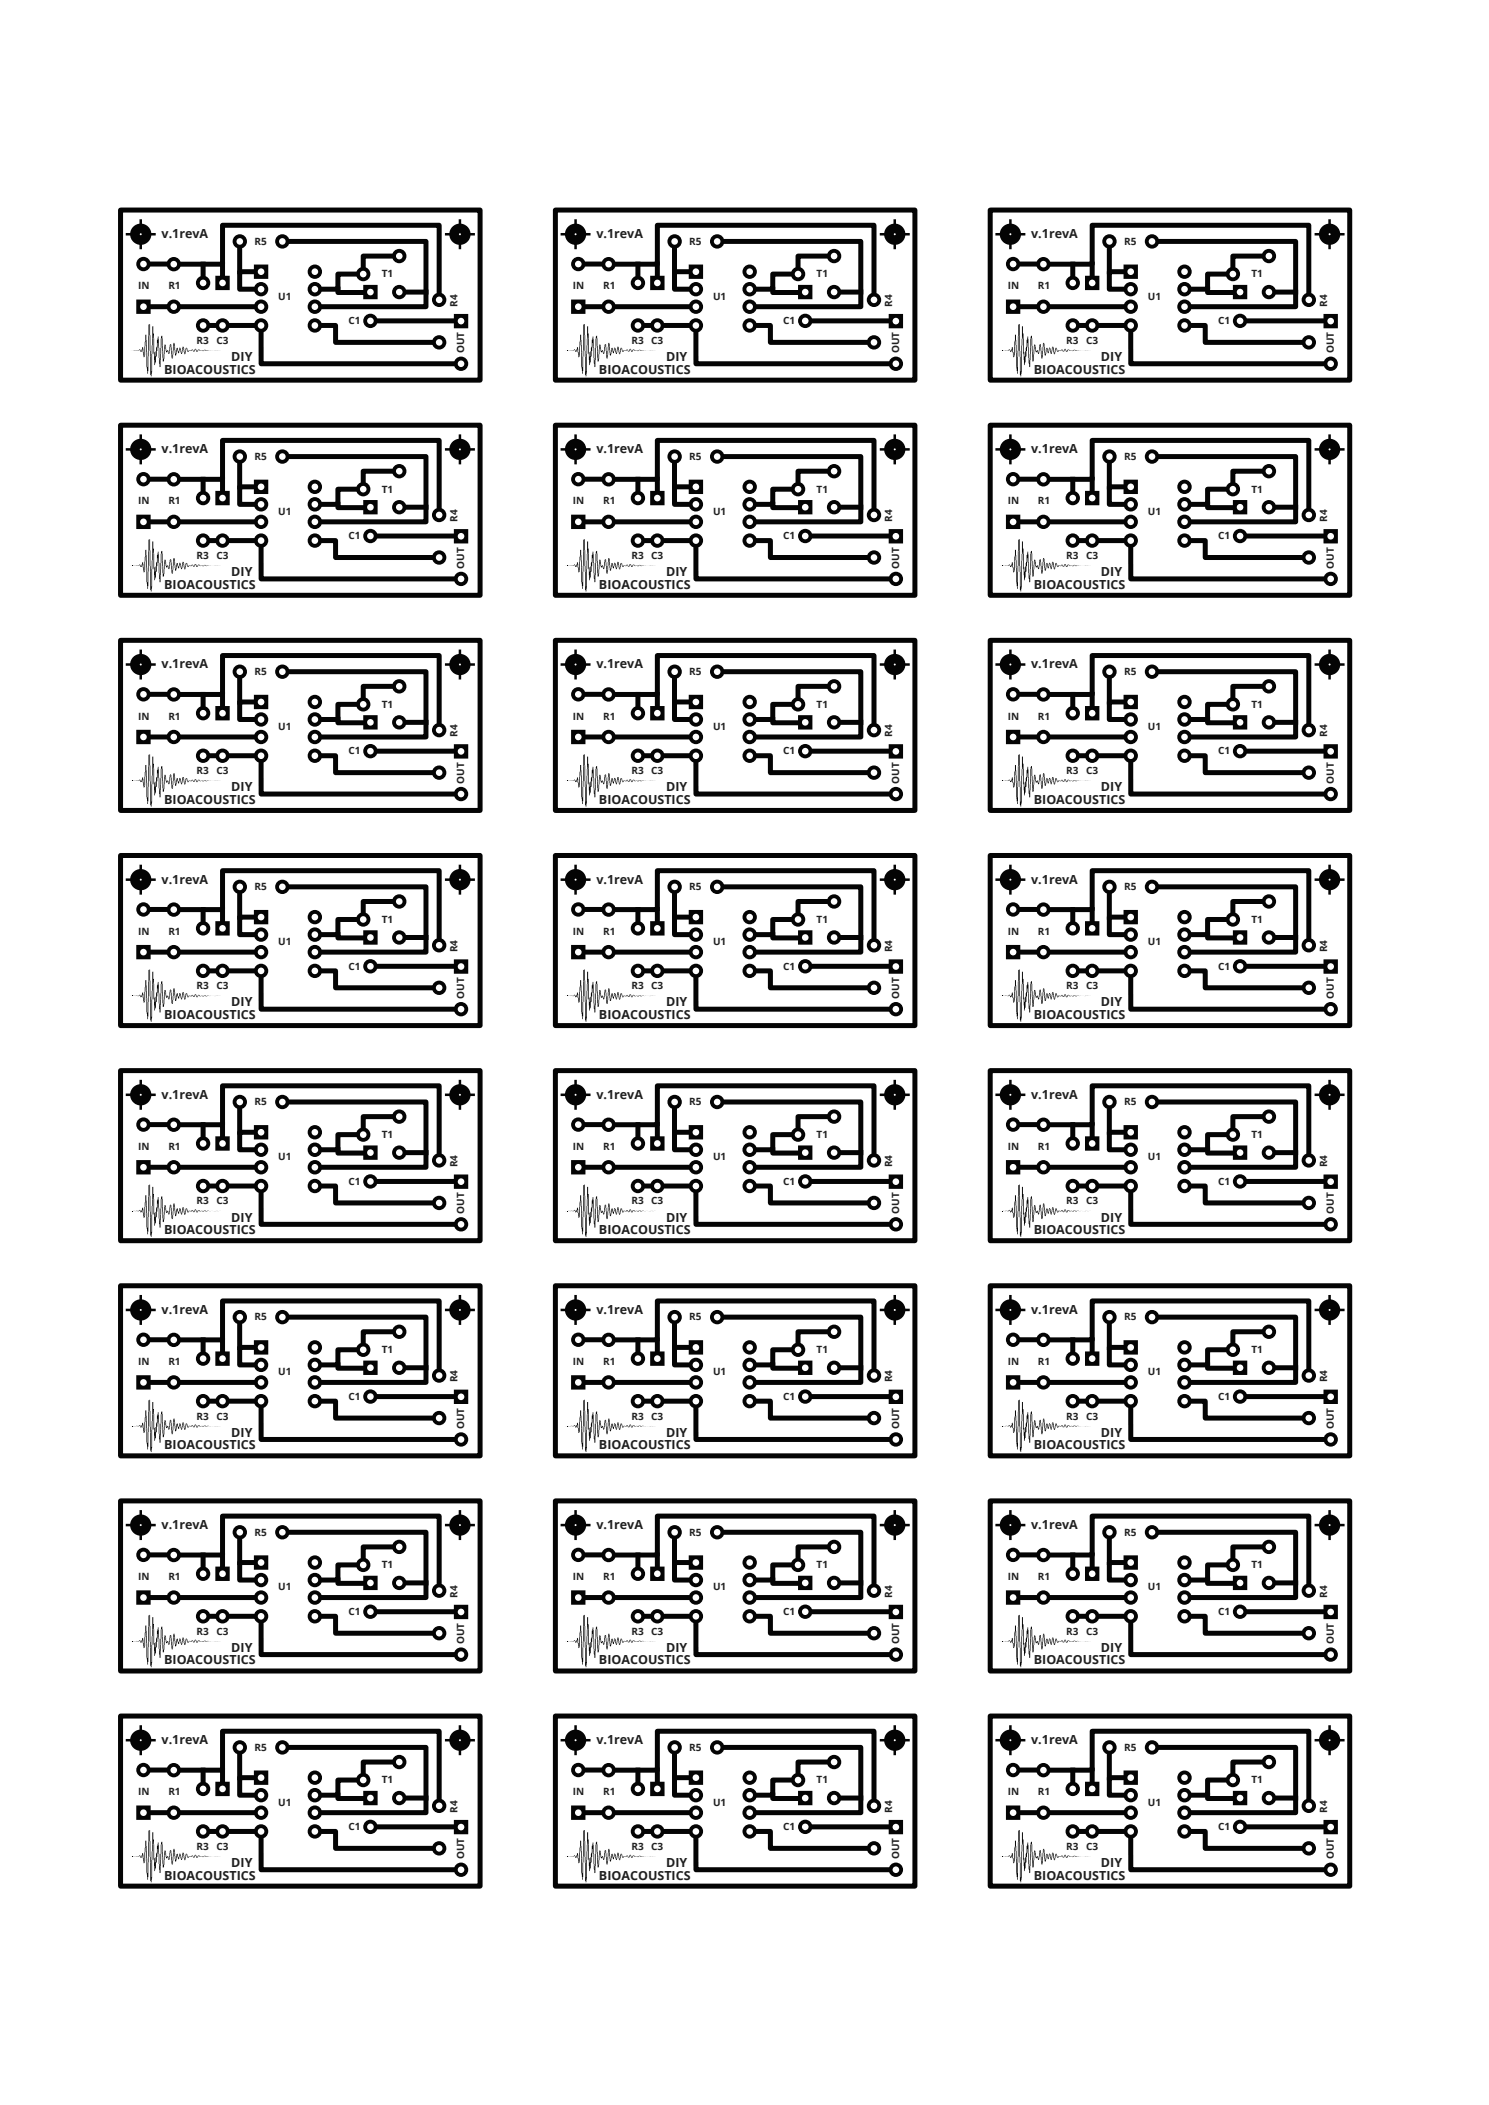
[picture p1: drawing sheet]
<svg xmlns="http://www.w3.org/2000/svg" width="210mm" height="297mm" viewBox="0 0 210 297" stroke-linecap="round" stroke-linejoin="round" font-family="sans-serif">
<defs><g id="words">
<g font-size="1.8" fill="#231f20">
<text x="22.8" y="33.6">v.1revA</text>
<text x="84.1" y="33.6">v.1revA</text>
<text x="145.4" y="33.6">v.1revA</text>
<text x="23.2" y="52.7">BIOACOUSTICS</text>
<text x="32.6" y="50.9">DIY</text>
<text x="84.5" y="52.7">BIOACOUSTICS</text>
<text x="94" y="50.9">DIY</text>
<text x="145.8" y="52.7">BIOACOUSTICS</text>
<text x="155.3" y="50.9">DIY</text>
<text x="22.8" y="64">v.1revA</text>
<text x="84.1" y="64">v.1revA</text>
<text x="145.4" y="64">v.1revA</text>
<text x="23.2" y="83.1">BIOACOUSTICS</text>
<text x="32.6" y="81.3">DIY</text>
<text x="84.5" y="83.1">BIOACOUSTICS</text>
<text x="94" y="81.3">DIY</text>
<text x="145.8" y="83.1">BIOACOUSTICS</text>
<text x="155.3" y="81.3">DIY</text>
<text x="22.8" y="94.3">v.1revA</text>
<text x="84.1" y="94.3">v.1revA</text>
<text x="145.4" y="94.3">v.1revA</text>
<text x="23.2" y="113.4">BIOACOUSTICS</text>
<text x="32.6" y="111.6">DIY</text>
<text x="84.5" y="113.4">BIOACOUSTICS</text>
<text x="94" y="111.6">DIY</text>
<text x="145.8" y="113.4">BIOACOUSTICS</text>
<text x="155.3" y="111.6">DIY</text>
<text x="22.8" y="124.7">v.1revA</text>
<text x="84.1" y="124.7">v.1revA</text>
<text x="145.4" y="124.7">v.1revA</text>
<text x="23.2" y="143.8">BIOACOUSTICS</text>
<text x="32.6" y="142">DIY</text>
<text x="84.5" y="143.8">BIOACOUSTICS</text>
<text x="94" y="142">DIY</text>
<text x="145.8" y="143.8">BIOACOUSTICS</text>
<text x="155.3" y="142">DIY</text>
<text x="22.8" y="155">v.1revA</text>
<text x="84.1" y="155">v.1revA</text>
<text x="145.4" y="155">v.1revA</text>
<text x="32.6" y="172.4">DIY</text>
<text x="94" y="172.4">DIY</text>
<text x="155.3" y="172.4">DIY</text>
<text x="23.2" y="174.1">BIOACOUSTICS</text>
<text x="84.5" y="174.1">BIOACOUSTICS</text>
<text x="145.8" y="174.1">BIOACOUSTICS</text>
<text x="22.8" y="185.4">v.1revA</text>
<text x="84.1" y="185.4">v.1revA</text>
<text x="145.4" y="185.4">v.1revA</text>
<text x="32.6" y="202.7">DIY</text>
<text x="94" y="202.7">DIY</text>
<text x="155.3" y="202.7">DIY</text>
<text x="23.2" y="204.5">BIOACOUSTICS</text>
<text x="84.5" y="204.5">BIOACOUSTICS</text>
<text x="145.8" y="204.5">BIOACOUSTICS</text>
<text x="22.8" y="215.7">v.1revA</text>
<text x="84.1" y="215.7">v.1revA</text>
<text x="145.4" y="215.7">v.1revA</text>
<text x="32.6" y="233.1">DIY</text>
<text x="94" y="233.1">DIY</text>
<text x="155.3" y="233.1">DIY</text>
<text x="23.2" y="234.8">BIOACOUSTICS</text>
<text x="84.5" y="234.8">BIOACOUSTICS</text>
<text x="145.8" y="234.8">BIOACOUSTICS</text>
<text x="22.8" y="246.1">v.1revA</text>
<text x="84.1" y="246.1">v.1revA</text>
<text x="145.4" y="246.1">v.1revA</text>
<text x="32.6" y="263.4">DIY</text>
<text x="94" y="263.4">DIY</text>
<text x="155.3" y="263.4">DIY</text>
<text x="23.2" y="265.2">BIOACOUSTICS</text>
<text x="84.5" y="265.2">BIOACOUSTICS</text>
<text x="145.8" y="265.2">BIOACOUSTICS</text>
</g>
<g font-size="1.4" fill="#231f20">
<text x="35.9" y="34.5">R5</text>
<text x="97.2" y="34.5">R5</text>
<text x="158.5" y="34.5">R5</text>
<text x="19.5" y="40.8">IN</text>
<text x="23.7" y="40.8">R1</text>
<text x="53.8" y="39.1">T1</text>
<text x="80.8" y="40.8">IN</text>
<text x="85.1" y="40.8">R1</text>
<text x="115.2" y="39.1">T1</text>
<text x="142.1" y="40.8">IN</text>
<text x="146.4" y="40.8">R1</text>
<text x="176.5" y="39.1">T1</text>
<text x="39.2" y="42.3">U1</text>
<text x="49.1" y="45.7">C1</text>
<text x="64.5" y="43.3" transform="rotate(-90 64.5 43.3)">R4</text>
<text x="100.6" y="42.3">U1</text>
<text x="110.5" y="45.7">C1</text>
<text x="125.8" y="43.3" transform="rotate(-90 125.8 43.3)">R4</text>
<text x="161.9" y="42.3">U1</text>
<text x="171.8" y="45.7">C1</text>
<text x="187.2" y="43.3" transform="rotate(-90 187.2 43.3)">R4</text>
<text x="27.7" y="48.5">R3</text>
<text x="30.5" y="48.5">C3</text>
<text x="65.5" y="49.9" transform="rotate(-90 65.5 49.9)">OUT</text>
<text x="89.1" y="48.5">R3</text>
<text x="91.8" y="48.5">C3</text>
<text x="126.8" y="49.9" transform="rotate(-90 126.8 49.9)">OUT</text>
<text x="150.4" y="48.5">R3</text>
<text x="153.2" y="48.5">C3</text>
<text x="188.1" y="49.9" transform="rotate(-90 188.1 49.9)">OUT</text>
<text x="35.9" y="64.9">R5</text>
<text x="97.2" y="64.9">R5</text>
<text x="158.5" y="64.9">R5</text>
<text x="19.5" y="71.2">IN</text>
<text x="23.7" y="71.2">R1</text>
<text x="53.8" y="69.5">T1</text>
<text x="80.8" y="71.2">IN</text>
<text x="85.1" y="71.2">R1</text>
<text x="115.2" y="69.5">T1</text>
<text x="142.1" y="71.2">IN</text>
<text x="146.4" y="71.2">R1</text>
<text x="176.5" y="69.5">T1</text>
<text x="39.2" y="72.6">U1</text>
<text x="49.1" y="76.1">C1</text>
<text x="64.5" y="73.6" transform="rotate(-90 64.5 73.6)">R4</text>
<text x="100.6" y="72.6">U1</text>
<text x="110.5" y="76.1">C1</text>
<text x="125.8" y="73.6" transform="rotate(-90 125.8 73.6)">R4</text>
<text x="161.9" y="72.6">U1</text>
<text x="171.8" y="76.1">C1</text>
<text x="187.2" y="73.6" transform="rotate(-90 187.2 73.6)">R4</text>
<text x="27.7" y="78.9">R3</text>
<text x="30.5" y="78.9">C3</text>
<text x="65.5" y="80.2" transform="rotate(-90 65.5 80.2)">OUT</text>
<text x="89.1" y="78.9">R3</text>
<text x="91.8" y="78.9">C3</text>
<text x="126.8" y="80.2" transform="rotate(-90 126.8 80.2)">OUT</text>
<text x="150.4" y="78.9">R3</text>
<text x="153.2" y="78.9">C3</text>
<text x="188.1" y="80.2" transform="rotate(-90 188.1 80.2)">OUT</text>
<text x="35.9" y="95.2">R5</text>
<text x="97.2" y="95.2">R5</text>
<text x="158.5" y="95.2">R5</text>
<text x="19.5" y="101.5">IN</text>
<text x="23.7" y="101.5">R1</text>
<text x="53.8" y="99.8">T1</text>
<text x="80.8" y="101.5">IN</text>
<text x="85.1" y="101.5">R1</text>
<text x="115.2" y="99.8">T1</text>
<text x="142.1" y="101.5">IN</text>
<text x="146.4" y="101.5">R1</text>
<text x="176.5" y="99.8">T1</text>
<text x="39.2" y="103">U1</text>
<text x="49.1" y="106.4">C1</text>
<text x="64.5" y="104" transform="rotate(-90 64.5 104)">R4</text>
<text x="100.6" y="103">U1</text>
<text x="110.5" y="106.4">C1</text>
<text x="125.8" y="104" transform="rotate(-90 125.8 104)">R4</text>
<text x="161.9" y="103">U1</text>
<text x="171.8" y="106.4">C1</text>
<text x="187.2" y="104" transform="rotate(-90 187.2 104)">R4</text>
<text x="27.7" y="109.2">R3</text>
<text x="30.5" y="109.2">C3</text>
<text x="65.5" y="110.6" transform="rotate(-90 65.5 110.6)">OUT</text>
<text x="89.1" y="109.2">R3</text>
<text x="91.8" y="109.2">C3</text>
<text x="126.8" y="110.6" transform="rotate(-90 126.8 110.6)">OUT</text>
<text x="150.4" y="109.2">R3</text>
<text x="153.2" y="109.2">C3</text>
<text x="188.1" y="110.6" transform="rotate(-90 188.1 110.6)">OUT</text>
<text x="35.9" y="125.6">R5</text>
<text x="97.2" y="125.6">R5</text>
<text x="158.5" y="125.6">R5</text>
<text x="19.5" y="131.9">IN</text>
<text x="23.7" y="131.9">R1</text>
<text x="53.8" y="130.2">T1</text>
<text x="80.8" y="131.9">IN</text>
<text x="85.1" y="131.9">R1</text>
<text x="115.2" y="130.2">T1</text>
<text x="142.1" y="131.9">IN</text>
<text x="146.4" y="131.9">R1</text>
<text x="176.5" y="130.2">T1</text>
<text x="39.2" y="133.3">U1</text>
<text x="49.1" y="136.8">C1</text>
<text x="64.5" y="134.3" transform="rotate(-90 64.5 134.3)">R4</text>
<text x="100.6" y="133.3">U1</text>
<text x="110.5" y="136.8">C1</text>
<text x="125.8" y="134.3" transform="rotate(-90 125.8 134.3)">R4</text>
<text x="161.9" y="133.3">U1</text>
<text x="171.8" y="136.8">C1</text>
<text x="187.2" y="134.3" transform="rotate(-90 187.2 134.3)">R4</text>
<text x="27.7" y="139.6">R3</text>
<text x="30.5" y="139.6">C3</text>
<text x="65.5" y="140.9" transform="rotate(-90 65.5 140.9)">OUT</text>
<text x="89.1" y="139.6">R3</text>
<text x="91.8" y="139.6">C3</text>
<text x="126.8" y="140.9" transform="rotate(-90 126.8 140.9)">OUT</text>
<text x="150.4" y="139.6">R3</text>
<text x="153.2" y="139.6">C3</text>
<text x="188.1" y="140.9" transform="rotate(-90 188.1 140.9)">OUT</text>
<text x="35.9" y="155.9">R5</text>
<text x="97.2" y="155.9">R5</text>
<text x="158.5" y="155.9">R5</text>
<text x="53.8" y="160.6">T1</text>
<text x="115.2" y="160.6">T1</text>
<text x="176.5" y="160.6">T1</text>
<text x="19.5" y="162.2">IN</text>
<text x="23.7" y="162.2">R1</text>
<text x="39.2" y="163.7">U1</text>
<text x="49.1" y="167.2">C1</text>
<text x="64.5" y="164.7" transform="rotate(-90 64.5 164.7)">R4</text>
<text x="80.8" y="162.2">IN</text>
<text x="85.1" y="162.2">R1</text>
<text x="100.6" y="163.7">U1</text>
<text x="110.5" y="167.2">C1</text>
<text x="125.8" y="164.7" transform="rotate(-90 125.8 164.7)">R4</text>
<text x="142.1" y="162.2">IN</text>
<text x="146.4" y="162.2">R1</text>
<text x="161.9" y="163.7">U1</text>
<text x="171.8" y="167.2">C1</text>
<text x="187.2" y="164.7" transform="rotate(-90 187.2 164.7)">R4</text>
<text x="27.7" y="169.9">R3</text>
<text x="30.5" y="169.9">C3</text>
<text x="65.5" y="171.3" transform="rotate(-90 65.5 171.3)">OUT</text>
<text x="89.1" y="169.9">R3</text>
<text x="91.8" y="169.9">C3</text>
<text x="126.8" y="171.3" transform="rotate(-90 126.8 171.3)">OUT</text>
<text x="150.4" y="169.9">R3</text>
<text x="153.2" y="169.9">C3</text>
<text x="188.1" y="171.3" transform="rotate(-90 188.1 171.3)">OUT</text>
<text x="35.9" y="186.3">R5</text>
<text x="53.8" y="190.9">T1</text>
<text x="97.2" y="186.3">R5</text>
<text x="115.2" y="190.9">T1</text>
<text x="158.5" y="186.3">R5</text>
<text x="176.5" y="190.9">T1</text>
<text x="19.5" y="192.6">IN</text>
<text x="23.7" y="192.6">R1</text>
<text x="39.2" y="194">U1</text>
<text x="49.1" y="197.5">C1</text>
<text x="64.5" y="195" transform="rotate(-90 64.5 195)">R4</text>
<text x="80.8" y="192.6">IN</text>
<text x="85.1" y="192.6">R1</text>
<text x="100.6" y="194">U1</text>
<text x="110.5" y="197.5">C1</text>
<text x="125.8" y="195" transform="rotate(-90 125.8 195)">R4</text>
<text x="142.1" y="192.6">IN</text>
<text x="146.4" y="192.6">R1</text>
<text x="161.9" y="194">U1</text>
<text x="171.8" y="197.5">C1</text>
<text x="187.2" y="195" transform="rotate(-90 187.2 195)">R4</text>
<text x="27.7" y="200.3">R3</text>
<text x="30.5" y="200.3">C3</text>
<text x="65.5" y="201.6" transform="rotate(-90 65.5 201.6)">OUT</text>
<text x="89.1" y="200.3">R3</text>
<text x="91.8" y="200.3">C3</text>
<text x="126.8" y="201.6" transform="rotate(-90 126.8 201.6)">OUT</text>
<text x="150.4" y="200.3">R3</text>
<text x="153.2" y="200.3">C3</text>
<text x="188.1" y="201.6" transform="rotate(-90 188.1 201.6)">OUT</text>
<text x="35.9" y="216.7">R5</text>
<text x="53.8" y="221.3">T1</text>
<text x="97.2" y="216.7">R5</text>
<text x="115.2" y="221.3">T1</text>
<text x="158.5" y="216.7">R5</text>
<text x="176.5" y="221.3">T1</text>
<text x="19.5" y="223">IN</text>
<text x="23.7" y="223">R1</text>
<text x="39.2" y="224.4">U1</text>
<text x="49.1" y="227.9">C1</text>
<text x="64.5" y="225.4" transform="rotate(-90 64.5 225.4)">R4</text>
<text x="80.8" y="223">IN</text>
<text x="85.1" y="223">R1</text>
<text x="100.6" y="224.4">U1</text>
<text x="110.5" y="227.9">C1</text>
<text x="125.8" y="225.4" transform="rotate(-90 125.8 225.4)">R4</text>
<text x="142.1" y="223">IN</text>
<text x="146.4" y="223">R1</text>
<text x="161.9" y="224.4">U1</text>
<text x="171.8" y="227.9">C1</text>
<text x="187.2" y="225.4" transform="rotate(-90 187.2 225.4)">R4</text>
<text x="27.7" y="230.6">R3</text>
<text x="30.5" y="230.6">C3</text>
<text x="65.5" y="232" transform="rotate(-90 65.5 232)">OUT</text>
<text x="89.1" y="230.6">R3</text>
<text x="91.8" y="230.6">C3</text>
<text x="126.8" y="232" transform="rotate(-90 126.8 232)">OUT</text>
<text x="150.4" y="230.6">R3</text>
<text x="153.2" y="230.6">C3</text>
<text x="188.1" y="232" transform="rotate(-90 188.1 232)">OUT</text>
<text x="35.9" y="247">R5</text>
<text x="53.8" y="251.6">T1</text>
<text x="97.2" y="247">R5</text>
<text x="115.2" y="251.6">T1</text>
<text x="158.5" y="247">R5</text>
<text x="176.5" y="251.6">T1</text>
<text x="19.5" y="253.3">IN</text>
<text x="23.7" y="253.3">R1</text>
<text x="39.2" y="254.7">U1</text>
<text x="64.5" y="255.8" transform="rotate(-90 64.5 255.8)">R4</text>
<text x="80.8" y="253.3">IN</text>
<text x="85.1" y="253.3">R1</text>
<text x="100.6" y="254.7">U1</text>
<text x="125.8" y="255.8" transform="rotate(-90 125.8 255.8)">R4</text>
<text x="142.1" y="253.3">IN</text>
<text x="146.4" y="253.3">R1</text>
<text x="161.9" y="254.7">U1</text>
<text x="187.2" y="255.8" transform="rotate(-90 187.2 255.8)">R4</text>
<text x="27.7" y="261">R3</text>
<text x="30.5" y="261">C3</text>
<text x="49.1" y="258.2">C1</text>
<text x="65.5" y="262.3" transform="rotate(-90 65.5 262.3)">OUT</text>
<text x="89.1" y="261">R3</text>
<text x="91.8" y="261">C3</text>
<text x="110.5" y="258.2">C1</text>
<text x="126.8" y="262.3" transform="rotate(-90 126.8 262.3)">OUT</text>
<text x="150.4" y="261">R3</text>
<text x="153.2" y="261">C3</text>
<text x="171.8" y="258.2">C1</text>
<text x="188.1" y="262.3" transform="rotate(-90 188.1 262.3)">OUT</text>
</g>
</g></defs>
<!-- layer: Layer 1 -->
<g fill="#040503">
<path d="M18.4 49.5l.6-.1z"/>
<path d="M18.9 49.5l.5-.1z"/>
<path d="M19.3 49.4h.1z"/>
<path d="M19.4 49.4l.1 .1z"/>
<path d="M19.4 49.5l.2-.1z"/>
<path d="M19.6 49.3l.2 .1h-.2z"/>
<path d="M20.1 49h.1l-.1 .2h.1l.1 1h-.1l-.1-.9-.1 .3h-.2v-.1h.2z"/>
<path d="M20.2 50.2l.2-.1-.1 .3h-.1z"/>
<path d="M20.4 48.9h.1v1.2h-.1z"/>
<path d="M20.5 48.1h.1l-.1 .8h-.1z"/>
<path d="M20.6 48.7h.1v1.1h-.1z"/>
<path d="M20.7 49.8h.1v2h-.1z"/>
<path d="M20.8 52.4h.1v.3h-.1z"/>
<path d="M20.8 50.3h.1v2.1h-.2v-.4v-.2h.1z"/>
<path d="M20.9 49.5h.1v.8h-.1z"/>
<path d="M20.9 47.4h.1v2.1h-.1z"/>
<path d="M20.9 45.8h.1v1.6h-.1z"/>
<path d="M21.1 45.7h.1v1.6h-.1z"/>
<path d="M21.1 47.3h.1v2.2h-.1z"/>
<path d="M21.2 49.5v.8z"/>
<path d="M21.4 49.9h.1v2.6l-.1 .6h-.1v-.2h-.1v-2.6h.1l.1 2.1z"/>
<path d="M21.4 48.7h.1v1.2h-.1z"/>
<path d="M21.4 47.8h.1v.9h-.1z"/>
<path d="M21.5 46.1v1.7h.1v-.3v.2h.1v-.6h-.1v-1.1z"/>
<path d="M22.3 48.9h.1v.2h-.1z"/>
<path d="M22.4 49.1h.1v1.4h-.1z"/>
<path d="M22.4 50.5h.1v.7v-.4h.1v1h-.1v-.5h-.1z"/>
<path d="M22.6 49.9h.1v.9h-.1z"/>
<path d="M22.6 49.1h.1v.8h-.1z"/>
<path d="M22.7 47.8h.1v1.3h-.1z"/>
<path d="M22.8 47.4h.1v.3l-.1 .1h-.1z"/>
<path d="M22.8 47.7h.1v1.1h-.1z"/>
<path d="M22.9 48.8h.1v.8h-.1z"/>
<path d="M22.9 49.6h.1v.9h-.1z"/>
<path d="M23.1 50h.1v.6h-.1z"/>
<path d="M23.1 49.3h.1v.7h-.1z"/>
<path d="M23.2 48.8h.1v.5h-.1z"/>
<path d="M23.2 48.6h.1l.1 .3-.2-.1z"/>
<path d="M23.3 48.9h.1v.4h-.1z"/>
<path d="M23.4 49.3h.1v.2h-.1z"/>
<path d="M23.4 49.5l.3-.1 .1 .3h-.1l-.1-.2v.2h-.2z"/>
<path d="M23.7 49.7l.1 .1z"/>
<path d="M23.8 49.6h.1v.3h-.2z"/>
<path d="M23.9 49.4h.1v.2h-.1z"/>
<path d="M23.9 48.9h.1v.5h-.1z"/>
<path d="M23.9 48.6h.1v.3h-.1z"/>
<path d="M24.1 49h.1v.5h-.1z"/>
<path d="M24.1 49.5h.1v.5h-.1z"/>
<path d="M24.2 50h.1l.1 .6h-.2z"/>
<path d="M24.3 50h.1v.4h-.1z"/>
<path d="M24.3 49.5h.1v.5h-.1z"/>
<path d="M24.4 48.9h.1v.6h-.1z"/>
<path d="M24.5 48.4h.1l-.1 .5h-.1z"/>
<path d="M24.6 48.5h.1v.4h-.1z"/>
<path d="M24.6 48.9h.1v.5h-.1z"/>
<path d="M24.6 49.4h.1v.4h-.1z"/>
<path d="M24.8 49.7h.1v.2h-.1z"/>
<path d="M24.8 49.3h.1v.4h-.1z"/>
<path d="M25 49.5l.3 .1-.1 .2h-.1z"/>
<path d="M25.2 49.5l.1 .1z"/>
<path d="M25.3 49.2h.1v.3h-.1z"/>
<path d="M25.3 49.1l.2 .1h-.2z"/>
<path d="M25.4 49.2h.1v.2h-.1z"/>
<path d="M25.5 49.4h.1v.3h-.1z"/>
<path d="M25.5 49.7l.2 .1v.1h-.2z"/>
<path d="M25.6 49.6h.1v.2h-.1z"/>
<path d="M25.7 49.3h.1v.3h-.1z"/>
<path d="M25.7 49h.1v.3h-.1z"/>
<path d="M25.7 48.9l.2 .1v.1l-.2-.1z"/>
<path d="M25.9 49.1h.1v.3h-.1z"/>
<path d="M25.9 49.4h.1v.3h-.1z"/>
<path d="M25.9 49.7h.1v.2h-.1z"/>
<path d="M26.1 49.7h.1v.2l-.2 .1z"/>
<path d="M26.1 49.5h.1v.2h-.1z"/>
<path d="M26.2 49.2h.1v.3h-.1z"/>
<path d="M26.2 49.1h.2l-.2 .1z"/>
<path d="M26.3 49.1h.1v.2h-.1z"/>
<path d="M26.4 49.3h.1v.1h-.1z"/>
<path d="M26.4 49.4h.1v.2h-.1z"/>
<path d="M26.4 49.6l.3-.1-.1 .1h-.2z"/>
<path d="M26.6 49.4l.1 .1z"/>
<path d="M26.6 49.4h.2z"/>
<path d="M26.8 49.4l.1 .1z"/>
<path d="M26.8 49.5l.2-.1v.1z"/>
<path d="M27.2 49.4l.1 .1z"/>
<path d="M27.2 49.5l.2 .1h-.1z"/>
<path d="M27.4 49.4h.1v.1h-.1z"/>
<path d="M27.4 49.3l.1 .1z"/>
<path d="M27.5 49.2l.1 .1h-.1z"/>
<path d="M27.6 49.3l.1 .1z"/>
<path d="M27.6 49.4h.1v.1h-.1z"/>
<path d="M27.7 49.5l.2 .1h-.2z"/>
<path d="M27.9 49.4h.1l-.1 .2h-.1z"/>
<path d="M28.1 49.4l.1 .1z"/>
<path d="M28.2 49.5h.2z"/>
<path d="M28.3 49.4h.2z"/>
<path d="M28.5 49.4l.1 .1z"/>
<path d="M28.5 49.5l.3-.1-.1 .1z"/>
<path d="M28.7 49.4h.1z"/>
<path d="M28.9 49.4l.1 .1z"/>
<path d="M29 49.5h.2l.1-.1z"/>
<path d="M29.2 49.4h.3z"/>
<path d="M29.4 49.5l.1-.1z"/>
<path d="M29.5 49.5l.4-.1z"/>
<path d="M29.9 49.4h.1z"/>
<path d="M29.9 49.4h.3z"/>
<path d="M30.1 49.4h.1z"/>
<path d="M30.2 49.5h.1z"/>
<path d="M30.4 49.4l.1 .1z"/>
<path d="M30.5 49.4h.1z"/>
<path d="M30.6 49.4h.1z"/>
<path d="M30.7 49.5l.4-.1z"/>
<path d="M31 49.4h.2z"/>
<path d="M19.7 49.4l.2 .1z"/>
<path d="M20.5 47.2h.1l.1 1.5h-.1v-.6h-.1z"/>
<path d="M21.6 47.7h.1v2h.1l.1 .6 .1-.1v-1.1l.1-.2v-1h.1l.1-.4h.1v1.4h-.1l-.1-.5-.1 1.9h-.1v.8h-.1v.4h-.1v-.7h-.1l-.1-.9z"/>
<path d="M23 50.5l.1 .1v.4h-.1z"/>
<path d="M24 48.6h.2v.4h-.1z"/>
<path d="M24.7 49.8l.2 .1-.1 .3-.1-.1z"/>
<path d="M24.9 49.1l.2 .1v.3h-.1v-.3v.1h-.1z"/>
<path d="M27 49.4l.2-.1v.1z"/>
<path d="M27.9 49.3h.2l.1 .1z"/>
<path d="M28.8 49.4h.2z"/>
<path d="M30.3 49.5h.1z"/>
<path d="M30.4 49.5h.1z"/>
</g>
<path d="M17 29.6h50.7v24h-50.7z" fill="none" stroke="#040503" stroke-width=".71"/>
<path d="M35.6 37.1h2.4v2.4h-2.4z" fill="#040503"/>
<path d="M35.5 37v2.7h2.7v-2.7zM35.8 37.3h2v2h-2z" fill="#fff"/>
<circle cx="44.4" cy="45.9" r="1.19" fill="#040503"/>
<path d="M43 45.9a1.4 1.4 0 0 0 2.8 0 1.4 1.4 0 0 0-2.8 0zM43.4 45.9a1.01 1.01 0 0 1 2 0 1.01 1.01 0 0 1-2 0z" fill="#fff"/>
<circle cx="44.4" cy="43.3" r="1.2" fill="#040503"/>
<path d="M43 43.3a1.4 1.4 0 0 0 2.8 0 1.4 1.4 0 0 0-2.8 0zM43.4 43.3a1.02 1.02 0 0 1 2 0 1.02 1.02 0 0 1-2 0z" fill="#fff"/>
<circle cx="44.4" cy="40.8" r="1.2" fill="#040503"/>
<path d="M43 40.8a1.4 1.4 0 0 0 2.8 0 1.4 1.4 0 0 0-2.8 0zM43.4 40.8a1.02 1.02 0 0 1 2 0 1.02 1.02 0 0 1-2 0z" fill="#fff"/>
<circle cx="44.4" cy="38.3" r="1.19" fill="#040503"/>
<path d="M43 38.3a1.4 1.4 0 0 0 2.8 0 1.4 1.4 0 0 0-2.8 0zM43.4 38.3a1.01 1.01 0 0 1 2 0 1.01 1.01 0 0 1-2 0z" fill="#fff"/>
<circle cx="36.8" cy="45.9" r="1.19" fill="#040503"/>
<path d="M35.5 45.9a1.37 1.37 0 0 0 2.7 0 1.37 1.37 0 0 0-2.7 0zM35.8 45.9a1.01 1.01 0 0 1 2 0 1.01 1.01 0 0 1-2 0z" fill="#fff"/>
<circle cx="36.8" cy="43.3" r="1.19" fill="#040503"/>
<path d="M35.5 43.3a1.37 1.37 0 0 0 2.7 0 1.37 1.37 0 0 0-2.7 0zM35.8 43.3a1.01 1.01 0 0 1 2 0 1.01 1.01 0 0 1-2 0z" fill="#fff"/>
<circle cx="36.8" cy="40.8" r="1.19" fill="#040503"/>
<g fill="#fff">
<path d="M35.5 40.8a1.37 1.37 0 0 0 2.7 0 1.37 1.37 0 0 0-2.7 0zM35.8 40.8a1.01 1.01 0 0 1 2 0 1.01 1.01 0 0 1-2 0z"/>
<circle cx="36.8" cy="38.3" r=".47"/>
<circle cx="36.8" cy="40.8" r=".47"/>
<circle cx="36.8" cy="43.3" r=".47"/>
<circle cx="36.8" cy="45.9" r=".47"/>
<circle cx="44.4" cy="45.9" r=".47"/>
<circle cx="44.4" cy="43.3" r=".47"/>
<circle cx="44.4" cy="40.8" r=".47"/>
<circle cx="44.4" cy="38.3" r=".47"/>
</g>
<circle cx="19.8" cy="33.1" r="1.68" fill="#040503"/>
<path d="M18 33.1a1.85 1.85 0 0 0 3.7 0 1.85 1.85 0 0 0-3.7 0zM18.3 33.1a1.5 1.5 0 0 1 3 0 1.5 1.5 0 0 1-3 0z" fill="#fff"/>
<path d="M17.7 33.1h4.3M19.8 30.9v4.3" fill="none" stroke="#040503" stroke-width=".35"/>
<circle cx="19.8" cy="33.1" r=".14" fill="#fff"/>
<circle cx="64.9" cy="33.1" r="1.5" fill="#040503"/>
<path d="M62.8 33.1h4.2M64.9 30.9v4.3" fill="none" stroke="#040503" stroke-width=".35"/>
<circle cx="64.9" cy="33.1" r=".14" fill="#fff"/>
<circle cx="31.4" cy="45.9" r="1.19" fill="#040503"/>
<g fill="#fff">
<path d="M30 45.9a1.4 1.4 0 0 0 2.8 0 1.4 1.4 0 0 0-2.8 0zM30.4 45.9a1.01 1.01 0 0 1 2 0 1.01 1.01 0 0 1-2 0z"/>
<circle cx="31.4" cy="45.9" r=".47"/>
</g>
<path d="M30.2 38.7h2.4v2.4h-2.4z" fill="#040503"/>
<g fill="#fff">
<path d="M30 38.6v2.7h2.8v-2.7zM30.4 38.9h2v2h-2z"/>
<circle cx="31.4" cy="39.9" r=".47"/>
</g>
<circle cx="20.2" cy="37.3" r="1.19" fill="#040503"/>
<g fill="#fff">
<path d="M18.9 37.3a1.37 1.37 0 0 0 2.7 0 1.37 1.37 0 0 0-2.7 0zM19.2 37.3a1.01 1.01 0 0 1 2 0 1.01 1.01 0 0 1-2 0z"/>
<circle cx="20.2" cy="37.3" r=".47"/>
</g>
<path d="M19 42.1h2.4v2.4h-2.4z" fill="#040503"/>
<g fill="#fff">
<path d="M18.9 41.9v2.7h2.7v-2.7zM19.2 42.3h2v2h-2z"/>
<circle cx="20.2" cy="43.3" r=".47"/>
</g>
<circle cx="24.5" cy="37.3" r="1.19" fill="#040503"/>
<g fill="#fff">
<path d="M23.1 37.3a1.4 1.4 0 0 0 2.8 0 1.4 1.4 0 0 0-2.8 0zM23.5 37.3a1.01 1.01 0 0 1 2 0 1.01 1.01 0 0 1-2 0z"/>
<circle cx="24.5" cy="37.3" r=".47"/>
</g>
<circle cx="24.5" cy="43.3" r="1.19" fill="#040503"/>
<g fill="#fff">
<path d="M23.1 43.3a1.4 1.4 0 0 0 2.8 0 1.4 1.4 0 0 0-2.8 0zM23.5 43.3a1.01 1.01 0 0 1 2 0 1.01 1.01 0 0 1-2 0z"/>
<circle cx="24.5" cy="43.3" r=".47"/>
</g>
<path d="M35.8 38.3h-2v2.5h2M21.2 43.3h2.3M25.5 43.3h10.3" fill="none" stroke="#040503" stroke-width=".71"/>
<circle cx="39.8" cy="34.1" r="1.19" fill="#040503"/>
<g fill="#fff">
<path d="M38.5 34.1a1.37 1.37 0 0 0 2.7 0 1.37 1.37 0 0 0-2.7 0zM38.8 34.1a1.01 1.01 0 0 1 2 0 1.01 1.01 0 0 1-2 0z"/>
<circle cx="39.8" cy="34.1" r=".47"/>
</g>
<circle cx="33.8" cy="34.1" r="1.19" fill="#040503"/>
<g fill="#fff">
<path d="M32.5 34.1a1.37 1.37 0 0 0 2.7 0 1.37 1.37 0 0 0-2.7 0zM32.8 34.1a1.01 1.01 0 0 1 2 0 1.01 1.01 0 0 1-2 0z"/>
<circle cx="33.8" cy="34.1" r=".47"/>
</g>
<path d="M33.8 35.1v3.2zM40.8 34.1h19.3v9.2h-14.7" fill="none" stroke="#040503" stroke-width=".71"/>
<circle cx="56.3" cy="41.2" r="1.19" fill="#040503"/>
<g fill="#fff">
<path d="M54.9 41.2a1.4 1.4 0 0 0 2.8 0 1.4 1.4 0 0 0-2.8 0zM55.3 41.2a1.01 1.01 0 0 1 2 0 1.01 1.01 0 0 1-2 0z"/>
<circle cx="56.3" cy="41.2" r=".47"/>
</g>
<circle cx="56.3" cy="36.1" r="1.19" fill="#040503"/>
<g fill="#fff">
<path d="M54.9 36.1a1.4 1.4 0 0 0 2.8 0 1.4 1.4 0 0 0-2.8 0zM55.3 36.1a1.01 1.01 0 0 1 2 0 1.01 1.01 0 0 1-2 0z"/>
<circle cx="56.3" cy="36.1" r=".47"/>
</g>
<circle cx="51.2" cy="38.7" r="1.19" fill="#040503"/>
<g fill="#fff">
<path d="M49.9 38.7a1.37 1.37 0 0 0 2.7 0 1.37 1.37 0 0 0-2.7 0zM50.2 38.7a1.01 1.01 0 0 1 2 0 1.01 1.01 0 0 1-2 0z"/>
<circle cx="51.2" cy="38.7" r=".47"/>
</g>
<path d="M50.2 38.7h-2.5v2.1h-2.3M55.3 36.1h-4.1v1.6M57.3 41.2h2.8" fill="none" stroke="#040503" stroke-width=".71"/>
<circle cx="52.2" cy="45.3" r="1.19" fill="#040503"/>
<g fill="#fff">
<path d="M50.9 45.3a1.37 1.37 0 0 0 2.7 0 1.37 1.37 0 0 0-2.7 0zM51.2 45.3a1.05 1.05 0 0 1 2.1 0 1.05 1.05 0 0 1-2.1 0z"/>
<circle cx="52.2" cy="45.3" r=".47"/>
</g>
<path d="M51.1 40h2.3v2.4h-2.3z" fill="#040503"/>
<g fill="#fff">
<path d="M50.9 39.8v2.8h2.7v-2.8zM51.2 40.2h2.1v2h-2.1z"/>
<circle cx="52.2" cy="41.2" r=".47"/>
</g>
<path d="M47.7 40.8v.5h3.5" fill="none" stroke="#040503" stroke-width=".71"/>
<circle cx="65" cy="51.3" r="1.19" fill="#040503"/>
<g fill="#fff">
<path d="M63.7 51.3a1.37 1.37 0 0 0 2.7 0 1.37 1.37 0 0 0-2.7 0zM64 51.3a1.01 1.01 0 0 1 2 0 1.01 1.01 0 0 1-2 0z"/>
<circle cx="65" cy="51.3" r=".47"/>
</g>
<path d="M63.8 44.1h2.4v2.4h-2.4z" fill="#040503"/>
<g fill="#fff">
<path d="M63.7 43.9v2.8h2.7v-2.8zM64 44.3h2v2h-2z"/>
<circle cx="65" cy="45.3" r=".47"/>
</g>
<path d="M36.8 46.9v4.4h27.2M53.3 45.3h10.7" fill="none" stroke="#040503" stroke-width=".71"/>
<circle cx="28.6" cy="39.9" r="1.19" fill="#040503"/>
<g fill="#fff">
<path d="M27.3 39.9a1.37 1.37 0 0 0 2.7 0 1.37 1.37 0 0 0-2.7 0zM27.6 39.9a1.05 1.05 0 0 1 2.1 0 1.05 1.05 0 0 1-2.1 0z"/>
<circle cx="28.6" cy="39.9" r=".47"/>
</g>
<circle cx="28.6" cy="45.9" r="1.19" fill="#040503"/>
<g fill="#fff">
<path d="M27.3 45.9a1.37 1.37 0 0 0 2.7 0 1.37 1.37 0 0 0-2.7 0zM27.6 45.9a1.05 1.05 0 0 1 2.1 0 1.05 1.05 0 0 1-2.1 0z"/>
<circle cx="28.6" cy="45.9" r=".47"/>
</g>
<path d="M21.2 37.3h2.3M25.5 37.3h5.9v-5.5h30.5v9.5M28.6 37.3v1.6M31.4 37.3v1.6M29.7 45.9h.7M32.4 45.9h3.4" fill="none" stroke="#040503" stroke-width=".71"/>
<circle cx="61.9" cy="42.3" r="1.01" fill="#040503"/>
<circle cx="61.9" cy="42.3" r=".47" fill="#fff"/>
<circle cx="61.9" cy="48.3" r="1.19" fill="#040503"/>
<g fill="#fff">
<path d="M60.6 48.3a1.37 1.37 0 0 0 2.7 0 1.37 1.37 0 0 0-2.7 0zM60.9 48.3a1.05 1.05 0 0 1 2.1 0 1.05 1.05 0 0 1-2.1 0z"/>
<circle cx="61.9" cy="48.3" r=".47"/>
</g>
<path d="M45.4 45.9h1.9v2.4h13.6" fill="none" stroke="#040503" stroke-width=".71"/>
<g fill="#040503">
<path d="M79.7 49.5l.6-.1z"/>
<path d="M80.3 49.5l.4-.1z"/>
<path d="M80.7 49.4h.1z"/>
<path d="M80.7 49.4l.1 .1z"/>
<path d="M80.8 49.5l.1-.1z"/>
<path d="M81 49.3l.1 .1h-.2z"/>
<path d="M81.4 49h.1v.2l.1 1h-.1v-.9l-.2 .3h-.2v-.1h.2z"/>
<path d="M81.6 50.2l.2-.1-.1 .3h-.1z"/>
<path d="M81.7 48.9h.1v1.2h-.1z"/>
<path d="M81.8 48.1h.1l-.1 .8h-.1z"/>
<path d="M81.9 48.7h.1v1.1h-.1z"/>
<path d="M82 49.8h.1v2h-.1z"/>
<path d="M82.1 52.4h.1v.3h-.1z"/>
<path d="M82.1 50.3h.1v2.1h-.1l-.1-.4v-.2h.1z"/>
<path d="M82.2 49.5h.1v.8h-.1z"/>
<path d="M82.2 47.4h.1v2.1h-.1z"/>
<path d="M82.3 45.8h.1v1.6h-.1z"/>
<path d="M82.4 45.7h.1v1.6h-.1z"/>
<path d="M82.4 47.3h.1v2.2h-.1z"/>
<path d="M82.5 49.5h.1v.8h-.1z"/>
<path d="M82.7 49.9h.1v2.6l-.1 .6h-.1v-.2h-.1v-2.6h.1l.1 2.1z"/>
<path d="M82.7 48.7h.1v1.2h-.1z"/>
<path d="M82.8 47.8h.1v.9h-.1z"/>
<path d="M82.8 46.1v1.7h.1v-.3v.2h.1v-.6h-.1v-1.1z"/>
<path d="M83.7 48.9h.1v.2h-.1z"/>
<path d="M83.7 49.1h.1v1.4h-.1z"/>
<path d="M83.7 50.5h.1v.7l.1-.4h.1l-.1 1h-.1l.1-.5h-.2z"/>
<path d="M83.9 49.9h.1v.9h-.1z"/>
<path d="M84 49.1h.1v.8h-.1z"/>
<path d="M84 47.8h.1v1.3h-.1z"/>
<path d="M84.1 47.4h.1v.3l-.1 .1h-.1z"/>
<path d="M84.2 47.7h.1v1.1h-.1z"/>
<path d="M84.2 48.8h.1v.8h-.1z"/>
<path d="M84.2 49.6h.1v.9h-.1z"/>
<path d="M84.4 50h.1v.6h-.1z"/>
<path d="M84.4 49.3h.1v.7h-.1z"/>
<path d="M84.5 48.8h.1v.5h-.1z"/>
<path d="M84.5 48.6h.2v.3l-.2-.1z"/>
<path d="M84.7 48.9v.4z"/>
<path d="M84.7 49.3h.1v.2h-.1z"/>
<path d="M84.7 49.5l.3-.1 .1 .3h-.1l-.1-.2v.2h-.1z"/>
<path d="M85 49.7l.1 .1z"/>
<path d="M85.1 49.6h.1v.3h-.1z"/>
<path d="M85.2 49.4h.1v.2h-.1z"/>
<path d="M85.2 48.9h.1v.5h-.1z"/>
<path d="M85.3 48.6h.1v.3h-.1z"/>
<path d="M85.4 49h.1v.5h-.1z"/>
<path d="M85.5 49.5h.1v.5h-.1z"/>
<path d="M85.5 50h.1l.1 .6h-.1v-.1h-.1z"/>
<path d="M85.6 50h.1v.4h-.1z"/>
<path d="M85.7 49.5h.1v.5h-.1z"/>
<path d="M85.7 48.9h.1v.6h-.1z"/>
<path d="M85.8 48.4h.1v.5h-.1z"/>
<path d="M85.9 48.5h.1v.4h-.1z"/>
<path d="M85.9 48.9h.1v.5h-.1z"/>
<path d="M86 49.4h.1v.4h-.1z"/>
<path d="M86.1 49.7h.1v.2h-.1z"/>
<path d="M86.2 49.3h.1v.4h-.1z"/>
<path d="M86.4 49.5l.2 .1v.2h-.1z"/>
<path d="M86.5 49.5l.1 .1z"/>
<path d="M86.6 49.2h.1v.3h-.1z"/>
<path d="M86.6 49.1l.2 .1h-.2z"/>
<path d="M86.7 49.2h.1v.2h-.1z"/>
<path d="M86.8 49.4h.1v.3h-.1z"/>
<path d="M86.8 49.7l.2 .1v.1h-.1z"/>
<path d="M86.9 49.6h.1v.2h-.1z"/>
<path d="M87 49.3h.1v.3h-.1z"/>
<path d="M87 49h.1v.3h-.1z"/>
<path d="M87.1 48.9l.2 .1v.1l-.2-.1z"/>
<path d="M87.2 49.1h.1v.3h-.1z"/>
<path d="M87.2 49.4h.1v.3h-.1z"/>
<path d="M87.3 49.7h.1v.2h-.1z"/>
<path d="M87.4 49.7h.1v.2l-.2 .1z"/>
<path d="M87.4 49.5h.1v.2h-.1z"/>
<path d="M87.5 49.2h.1v.3h-.1z"/>
<path d="M87.5 49.1h.2l-.2 .1z"/>
<path d="M87.6 49.1h.1v.2h-.1z"/>
<path d="M87.7 49.3h.1v.1h-.1z"/>
<path d="M87.7 49.4h.1v.2h-.1z"/>
<path d="M87.8 49.6l.2-.1-.1 .1h-.1z"/>
<path d="M87.9 49.4l.1 .1z"/>
<path d="M88 49.4h.2z"/>
<path d="M88.1 49.4l.1 .1z"/>
<path d="M88.1 49.5l.3-.1-.1 .1z"/>
<path d="M88.5 49.4l.1 .1z"/>
<path d="M88.5 49.5l.3 .1h-.2z"/>
<path d="M88.7 49.4h.1v.1h-.1z"/>
<path d="M88.8 49.3v.1z"/>
<path d="M88.8 49.2l.2 .1h-.2z"/>
<path d="M88.9 49.3l.1 .1z"/>
<path d="M89 49.4h.1v.1h-.1z"/>
<path d="M89 49.5l.2 .1h-.2z"/>
<path d="M89.2 49.4h.1v.2h-.1z"/>
<path d="M89.4 49.4l.1 .1z"/>
<path d="M89.5 49.5h.2z"/>
<path d="M89.7 49.4h.2z"/>
<path d="M89.8 49.4l.1 .1z"/>
<path d="M89.9 49.5l.2-.1-.1 .1z"/>
<path d="M90.1 49.4h.1z"/>
<path d="M90.3 49.4l.1 .1z"/>
<path d="M90.3 49.5h.2l.1-.1z"/>
<path d="M90.6 49.4h.2z"/>
<path d="M90.8 49.5l.1-.1z"/>
<path d="M90.8 49.5l.5-.1z"/>
<path d="M91.2 49.4h.1z"/>
<path d="M91.3 49.4h.2z"/>
<path d="M91.5 49.4h.1z"/>
<path d="M91.5 49.5h.1z"/>
<path d="M91.7 49.4l.1 .1z"/>
<path d="M91.8 49.4h.2z"/>
<path d="M91.9 49.4h.1z"/>
<path d="M92 49.5l.4-.1z"/>
<path d="M92.4 49.4h.1z"/>
<path d="M81 49.4l.2 .1z"/>
<path d="M81.8 47.2h.2v1.5h-.1v-.6h-.1z"/>
<path d="M83 47.7h.1v2l.1 .6 .1-.1v-1.1l.2-.2v-1l.1-.4h.1v1.4h-.1v-.5l-.2 1.9h-.1v.8h-.1v.4h-.1v-.7l-.1-.9z"/>
<path d="M84.3 50.5l.2 .1-.1 .4h-.1z"/>
<path d="M85.3 48.6h.2v.4h-.1z"/>
<path d="M86 49.8l.2 .1-.1 .3-.1-.1z"/>
<path d="M86.2 49.1l.2 .1v.3h-.1v-.3v.1h-.1z"/>
<path d="M88.3 49.4l.2-.1 .1 .1z"/>
<path d="M89.2 49.3h.2l.1 .1z"/>
<path d="M90.1 49.4h.2z"/>
<path d="M91.6 49.5h.2z"/>
<path d="M91.7 49.5h.1z"/>
</g>
<path d="M78.3 29.6h50.7v24h-50.7z" fill="none" stroke="#040503" stroke-width=".71"/>
<path d="M97 37.1h2.3v2.4h-2.3z" fill="#040503"/>
<path d="M96.8 37v2.7h2.7v-2.7zM97.1 37.3h2.1v2h-2.1z" fill="#fff"/>
<circle cx="105.7" cy="45.9" r="1.19" fill="#040503"/>
<path d="M104.4 45.9a1.37 1.37 0 0 0 2.7 0 1.37 1.37 0 0 0-2.7 0zM104.7 45.9a1.01 1.01 0 0 1 2 0 1.01 1.01 0 0 1-2 0z" fill="#fff"/>
<circle cx="105.7" cy="43.3" r="1.2" fill="#040503"/>
<path d="M104.4 43.3a1.37 1.37 0 0 0 2.7 0 1.37 1.37 0 0 0-2.7 0zM104.7 43.3a1.05 1.05 0 0 1 2.1 0 1.05 1.05 0 0 1-2.1 0z" fill="#fff"/>
<circle cx="105.7" cy="40.8" r="1.2" fill="#040503"/>
<path d="M104.4 40.8a1.37 1.37 0 0 0 2.7 0 1.37 1.37 0 0 0-2.7 0zM104.7 40.8a1.05 1.05 0 0 1 2.1 0 1.05 1.05 0 0 1-2.1 0z" fill="#fff"/>
<circle cx="105.7" cy="38.3" r="1.19" fill="#040503"/>
<path d="M104.4 38.3a1.37 1.37 0 0 0 2.7 0 1.37 1.37 0 0 0-2.7 0zM104.7 38.3a1.01 1.01 0 0 1 2 0 1.01 1.01 0 0 1-2 0z" fill="#fff"/>
<circle cx="98.1" cy="45.9" r="1.19" fill="#040503"/>
<path d="M96.8 45.9a1.37 1.37 0 0 0 2.7 0 1.37 1.37 0 0 0-2.7 0zM97.1 45.9a1.05 1.05 0 0 1 2.1 0 1.05 1.05 0 0 1-2.1 0z" fill="#fff"/>
<circle cx="98.1" cy="43.3" r="1.19" fill="#040503"/>
<path d="M96.8 43.3a1.37 1.37 0 0 0 2.7 0 1.37 1.37 0 0 0-2.7 0zM97.1 43.3a1.05 1.05 0 0 1 2.1 0 1.05 1.05 0 0 1-2.1 0z" fill="#fff"/>
<circle cx="98.1" cy="40.8" r="1.19" fill="#040503"/>
<g fill="#fff">
<path d="M96.8 40.8a1.37 1.37 0 0 0 2.7 0 1.37 1.37 0 0 0-2.7 0zM97.1 40.8a1.05 1.05 0 0 1 2.1 0 1.05 1.05 0 0 1-2.1 0z"/>
<circle cx="98.1" cy="38.3" r=".47"/>
<circle cx="98.1" cy="40.8" r=".47"/>
<circle cx="98.1" cy="43.3" r=".47"/>
<circle cx="98.1" cy="45.9" r=".47"/>
<circle cx="105.7" cy="45.9" r=".47"/>
<circle cx="105.7" cy="43.3" r=".47"/>
<circle cx="105.7" cy="40.8" r=".47"/>
<circle cx="105.7" cy="38.3" r=".47"/>
</g>
<circle cx="81.2" cy="33.1" r="1.68" fill="#040503"/>
<path d="M79.3 33.1a1.85 1.85 0 0 0 3.7 0 1.85 1.85 0 0 0-3.7 0zM79.7 33.1a1.5 1.5 0 0 1 3 0 1.5 1.5 0 0 1-3 0z" fill="#fff"/>
<path d="M79.1 33.1h4.2M81.2 30.9v4.3" fill="none" stroke="#040503" stroke-width=".35"/>
<circle cx="81.2" cy="33.1" r=".14" fill="#fff"/>
<circle cx="126.2" cy="33.1" r="1.5" fill="#040503"/>
<path d="M124.1 33.1h4.2M126.2 30.9v4.3" fill="none" stroke="#040503" stroke-width=".35"/>
<circle cx="126.2" cy="33.1" r=".14" fill="#fff"/>
<circle cx="92.7" cy="45.9" r="1.19" fill="#040503"/>
<g fill="#fff">
<path d="M91.3 45.9a1.4 1.4 0 0 0 2.8 0 1.4 1.4 0 0 0-2.8 0zM91.7 45.9a1.01 1.01 0 0 1 2 0 1.01 1.01 0 0 1-2 0z"/>
<circle cx="92.7" cy="45.9" r=".47"/>
</g>
<path d="M91.5 38.7h2.4v2.4h-2.4z" fill="#040503"/>
<g fill="#fff">
<path d="M91.3 38.6v2.7h2.8v-2.7zM91.7 38.9h2v2h-2z"/>
<circle cx="92.7" cy="39.9" r=".47"/>
</g>
<circle cx="81.6" cy="37.3" r="1.19" fill="#040503"/>
<g fill="#fff">
<path d="M80.2 37.3a1.37 1.37 0 0 0 2.7 0 1.37 1.37 0 0 0-2.7 0zM80.5 37.3a1.05 1.05 0 0 1 2.1 0 1.05 1.05 0 0 1-2.1 0z"/>
<circle cx="81.6" cy="37.3" r=".47"/>
</g>
<path d="M80.4 42.1h2.3v2.4h-2.3z" fill="#040503"/>
<g fill="#fff">
<path d="M80.2 41.9v2.7h2.7v-2.7zM80.5 42.3h2.1v2h-2.1z"/>
<circle cx="81.6" cy="43.3" r=".47"/>
</g>
<circle cx="85.8" cy="37.3" r="1.19" fill="#040503"/>
<g fill="#fff">
<path d="M84.5 37.3a1.37 1.37 0 0 0 2.7 0 1.37 1.37 0 0 0-2.7 0zM84.8 37.3a1.01 1.01 0 0 1 2 0 1.01 1.01 0 0 1-2 0z"/>
<circle cx="85.8" cy="37.3" r=".47"/>
</g>
<circle cx="85.8" cy="43.3" r="1.19" fill="#040503"/>
<g fill="#fff">
<path d="M84.5 43.3a1.37 1.37 0 0 0 2.7 0 1.37 1.37 0 0 0-2.7 0zM84.8 43.3a1.01 1.01 0 0 1 2 0 1.01 1.01 0 0 1-2 0z"/>
<circle cx="85.8" cy="43.3" r=".47"/>
</g>
<path d="M97.1 38.3h-2v2.5h2M82.6 43.3h2.2M86.8 43.3h10.3" fill="none" stroke="#040503" stroke-width=".71"/>
<circle cx="101.1" cy="34.1" r="1.19" fill="#040503"/>
<g fill="#fff">
<path d="M99.8 34.1a1.37 1.37 0 0 0 2.7 0 1.37 1.37 0 0 0-2.7 0zM100.1 34.1a1.05 1.05 0 0 1 2.1 0 1.05 1.05 0 0 1-2.1 0z"/>
<circle cx="101.1" cy="34.1" r=".47"/>
</g>
<circle cx="95.1" cy="34.1" r="1.19" fill="#040503"/>
<g fill="#fff">
<path d="M93.8 34.1a1.37 1.37 0 0 0 2.7 0 1.37 1.37 0 0 0-2.7 0zM94.1 34.1a1.05 1.05 0 0 1 2.1 0 1.05 1.05 0 0 1-2.1 0z"/>
<circle cx="95.1" cy="34.1" r=".47"/>
</g>
<path d="M95.1 35.1v3.2zM102.2 34.1h19.2v9.2h-14.6" fill="none" stroke="#040503" stroke-width=".71"/>
<circle cx="117.6" cy="41.2" r="1.19" fill="#040503"/>
<g fill="#fff">
<path d="M116.3 41.2a1.37 1.37 0 0 0 2.7 0 1.37 1.37 0 0 0-2.7 0zM116.6 41.2a1.05 1.05 0 0 1 2.1 0 1.05 1.05 0 0 1-2.1 0z"/>
<circle cx="117.6" cy="41.2" r=".47"/>
</g>
<circle cx="117.6" cy="36.1" r="1.19" fill="#040503"/>
<g fill="#fff">
<path d="M116.3 36.1a1.37 1.37 0 0 0 2.7 0 1.37 1.37 0 0 0-2.7 0zM116.6 36.1a1.05 1.05 0 0 1 2.1 0 1.05 1.05 0 0 1-2.1 0z"/>
<circle cx="117.6" cy="36.1" r=".47"/>
</g>
<circle cx="112.6" cy="38.7" r="1.19" fill="#040503"/>
<g fill="#fff">
<path d="M111.2 38.7a1.37 1.37 0 0 0 2.7 0 1.37 1.37 0 0 0-2.7 0zM111.5 38.7a1.05 1.05 0 0 1 2.1 0 1.05 1.05 0 0 1-2.1 0z"/>
<circle cx="112.6" cy="38.7" r=".47"/>
</g>
<path d="M111.5 38.7h-2.5v2.1h-2.2M116.6 36.1h-4v1.6M118.7 41.2h2.7" fill="none" stroke="#040503" stroke-width=".71"/>
<circle cx="113.6" cy="45.3" r="1.19" fill="#040503"/>
<g fill="#fff">
<path d="M112.2 45.3a1.37 1.37 0 0 0 2.7 0 1.37 1.37 0 0 0-2.7 0zM112.6 45.3a1.01 1.01 0 0 1 2 0 1.01 1.01 0 0 1-2 0z"/>
<circle cx="113.6" cy="45.3" r=".47"/>
</g>
<path d="M112.4 40h2.4v2.4h-2.4z" fill="#040503"/>
<g fill="#fff">
<path d="M112.2 39.8v2.8h2.7v-2.8zM112.6 40.2h2v2h-2z"/>
<circle cx="113.6" cy="41.2" r=".47"/>
</g>
<path d="M109 40.8v.5h3.6" fill="none" stroke="#040503" stroke-width=".71"/>
<circle cx="126.3" cy="51.3" r="1.19" fill="#040503"/>
<g fill="#fff">
<path d="M125 51.3a1.37 1.37 0 0 0 2.7 0 1.37 1.37 0 0 0-2.7 0zM125.3 51.3a1.05 1.05 0 0 1 2.1 0 1.05 1.05 0 0 1-2.1 0z"/>
<circle cx="126.3" cy="51.3" r=".47"/>
</g>
<path d="M125.2 44.1h2.3v2.4h-2.3z" fill="#040503"/>
<g fill="#fff">
<path d="M125 43.9v2.8h2.7v-2.8zM125.3 44.3h2.1v2h-2.1z"/>
<circle cx="126.3" cy="45.3" r=".47"/>
</g>
<path d="M98.1 46.9l.1 4.4h27.1M114.6 45.3h10.7" fill="none" stroke="#040503" stroke-width=".71"/>
<circle cx="90" cy="39.9" r="1.19" fill="#040503"/>
<g fill="#fff">
<path d="M88.6 39.9a1.37 1.37 0 0 0 2.7 0 1.37 1.37 0 0 0-2.7 0zM89 39.9a1.01 1.01 0 0 1 2 0 1.01 1.01 0 0 1-2 0z"/>
<circle cx="90" cy="39.9" r=".47"/>
</g>
<circle cx="90" cy="45.9" r="1.19" fill="#040503"/>
<g fill="#fff">
<path d="M88.6 45.9a1.37 1.37 0 0 0 2.7 0 1.37 1.37 0 0 0-2.7 0zM89 45.9a1.01 1.01 0 0 1 2 0 1.01 1.01 0 0 1-2 0z"/>
<circle cx="90" cy="45.9" r=".47"/>
</g>
<path d="M82.6 37.3h2.2M86.8 37.3h5.9v-5.5h30.6v9.5M90 37.3v1.6M92.7 37.3v1.6M91 45.9h.7M93.7 45.9h3.4" fill="none" stroke="#040503" stroke-width=".71"/>
<circle cx="123.3" cy="42.3" r="1.01" fill="#040503"/>
<circle cx="123.3" cy="42.3" r=".47" fill="#fff"/>
<circle cx="123.3" cy="48.3" r="1.19" fill="#040503"/>
<g fill="#fff">
<path d="M121.9 48.3a1.37 1.37 0 0 0 2.7 0 1.37 1.37 0 0 0-2.7 0zM122.2 48.3a1.05 1.05 0 0 1 2.1 0 1.05 1.05 0 0 1-2.1 0z"/>
<circle cx="123.3" cy="48.3" r=".47"/>
</g>
<path d="M106.7 45.9h2v2.4h13.5" fill="none" stroke="#040503" stroke-width=".71"/>
<g fill="#040503">
<path d="M141 49.5l.6-.1z"/>
<path d="M141.6 49.5l.5-.1z"/>
<path d="M142 49.4h.1z"/>
<path d="M142 49.4l.1 .1z"/>
<path d="M142.1 49.5l.2-.1z"/>
<path d="M142.3 49.3l.1 .1h-.2z"/>
<path d="M142.7 49h.1v.2h.1l.1 1h-.1l-.1-.9-.1 .3h-.3v-.1h.2z"/>
<path d="M142.9 50.2l.2-.1-.1 .3h-.1z"/>
<path d="M143 48.9h.1v1.2h-.1z"/>
<path d="M143.1 48.1h.1v.8h-.1z"/>
<path d="M143.3 48.7h.1v1.1h-.1z"/>
<path d="M143.3 49.8h.1v2h-.1z"/>
<path d="M143.4 52.4h.1v.3h-.1z"/>
<path d="M143.5 50.3h.1v2.1h-.2v-.4v-.2h.1z"/>
<path d="M143.5 49.5h.1v.8h-.1z"/>
<path d="M143.6 47.4h.1v2.1h-.1z"/>
<path d="M143.6 45.8h.1v1.6h-.1z"/>
<path d="M143.7 45.7h.1v1.6h-.1z"/>
<path d="M143.8 47.3h.1v2.2h-.1z"/>
<path d="M143.8 49.5h.1v.8h-.1z"/>
<path d="M144 49.9h.1v2.6l-.1 .6h-.1v-.2h-.1v-2.6h.1l.1 2.1z"/>
<path d="M144 48.7h.1v1.2h-.1z"/>
<path d="M144.1 47.8h.1v.9h-.1z"/>
<path d="M144.1 46.1v1.7h.1v-.3l.1 .2h.1v-.6h-.1v-1.1z"/>
<path d="M145 48.9h.1v.2h-.1z"/>
<path d="M145 49.1h.1v1.4h-.1z"/>
<path d="M145.1 50.5h.1v.7v-.4h.1v1h-.1v-.5h-.1z"/>
<path d="M145.2 49.9h.1v.9h-.1z"/>
<path d="M145.3 49.1h.1v.8h-.1z"/>
<path d="M145.3 47.8h.1v1.3h-.1z"/>
<path d="M145.4 47.4h.1v.3v.1h-.1z"/>
<path d="M145.5 47.7h.1v1.1h-.1z"/>
<path d="M145.5 48.8h.1v.8h-.1z"/>
<path d="M145.6 49.6h.1v.9h-.1z"/>
<path d="M145.7 50h.1v.6h-.1z"/>
<path d="M145.8 49.3h.1v.7h-.1z"/>
<path d="M145.8 48.8h.1v.5h-.1z"/>
<path d="M145.9 48.6h.1v.3l-.1-.1z"/>
<path d="M146 48.9h.1v.4h-.1z"/>
<path d="M146 49.3h.1v.2h-.1z"/>
<path d="M146.1 49.5l.3-.1v.3h-.1l-.1-.2v.2h-.1z"/>
<path d="M146.3 49.7l.1 .1z"/>
<path d="M146.5 49.6h.1l-.1 .3h-.1z"/>
<path d="M146.5 49.4h.1v.2h-.1z"/>
<path d="M146.6 48.9v.5z"/>
<path d="M146.6 48.6h.1v.3h-.1z"/>
<path d="M146.8 49h.1v.5h-.1z"/>
<path d="M146.8 49.5h.1v.5h-.1z"/>
<path d="M146.8 50h.1l.1 .6h-.1v-.1h-.1z"/>
<path d="M147 50h.1v.4h-.1z"/>
<path d="M147 49.5h.1v.5h-.1z"/>
<path d="M147 48.9h.1v.6h-.1z"/>
<path d="M147.1 48.4h.2l-.1 .5h-.1z"/>
<path d="M147.2 48.5h.1v.4h-.1z"/>
<path d="M147.2 48.9h.1v.5h-.1z"/>
<path d="M147.3 49.4h.1v.4h-.1z"/>
<path d="M147.5 49.7h.1v.2h-.1z"/>
<path d="M147.5 49.3h.1v.4h-.1z"/>
<path d="M147.7 49.5l.2 .1v.2h-.1z"/>
<path d="M147.9 49.5l.1 .1z"/>
<path d="M147.9 49.2h.1v.3h-.1z"/>
<path d="M147.9 49.1l.2 .1h-.2z"/>
<path d="M148.1 49.2h.1v.2h-.1z"/>
<path d="M148.1 49.4h.1v.3h-.1z"/>
<path d="M148.2 49.7l.1 .1v.1h-.1z"/>
<path d="M148.3 49.6h.1v.2h-.1z"/>
<path d="M148.3 49.3h.1v.3h-.1z"/>
<path d="M148.4 49h.1v.3h-.1z"/>
<path d="M148.4 48.9l.2 .1v.1l-.2-.1z"/>
<path d="M148.5 49.1h.1v.3h-.1z"/>
<path d="M148.6 49.4h.1v.3h-.1z"/>
<path d="M148.6 49.7h.1v.2h-.1z"/>
<path d="M148.7 49.7h.1v.2l-.2 .1z"/>
<path d="M148.8 49.5h.1v.2h-.1z"/>
<path d="M148.8 49.2h.1v.3h-.1z"/>
<path d="M148.8 49.1h.2l-.2 .1z"/>
<path d="M149 49.1h.1v.2h-.1z"/>
<path d="M149 49.3h.1v.1h-.1z"/>
<path d="M149.1 49.4h.1v.2h-.1z"/>
<path d="M149.1 49.6l.2-.1-.1 .1h-.1z"/>
<path d="M149.3 49.4l.1 .1z"/>
<path d="M149.3 49.4h.2z"/>
<path d="M149.4 49.4l.1 .1z"/>
<path d="M149.5 49.5l.2-.1-.1 .1z"/>
<path d="M149.8 49.4l.1 .1z"/>
<path d="M149.9 49.5l.2 .1h-.2z"/>
<path d="M150 49.4h.1v.1h-.1z"/>
<path d="M150.1 49.3l.1 .1z"/>
<path d="M150.1 49.2l.2 .1h-.2z"/>
<path d="M150.2 49.3l.1 .1z"/>
<path d="M150.3 49.4h.1v.1h-.1z"/>
<path d="M150.3 49.5l.2 .1h-.1z"/>
<path d="M150.5 49.4h.1v.2h-.1z"/>
<path d="M150.8 49.4l.1 .1z"/>
<path d="M150.8 49.5h.2z"/>
<path d="M151 49.4h.2z"/>
<path d="M151.1 49.4l.1 .1z"/>
<path d="M151.2 49.5l.2-.1v.1z"/>
<path d="M151.4 49.4h.1z"/>
<path d="M151.6 49.4l.1 .1z"/>
<path d="M151.6 49.5h.2l.1-.1z"/>
<path d="M151.9 49.4h.2z"/>
<path d="M152.1 49.5l.1-.1z"/>
<path d="M152.1 49.5l.5-.1z"/>
<path d="M152.5 49.4h.1z"/>
<path d="M152.6 49.4h.2z"/>
<path d="M152.8 49.4h.1z"/>
<path d="M152.8 49.5h.1z"/>
<path d="M152.9 49.5h.1z"/>
<path d="M153.1 49.4l.1 .1z"/>
<path d="M153.1 49.4h.2z"/>
<path d="M153.2 49.4h.2z"/>
<path d="M153.3 49.5l.4-.1z"/>
<path d="M153.7 49.4h.1z"/>
<path d="M142.4 49.4l.1 .1z"/>
<path d="M143.1 47.2h.2v1.5h-.1v-.6h-.1z"/>
<path d="M144.3 47.7h.1v2h.1v.6l.1-.1 .1-1.1 .1-.2v-1h.1v-.4h.1v1.4l-.1-.5-.1 1.9h-.2v.8l-.1 .4h-.1l.1-.7h-.1l-.1-.9z"/>
<path d="M145.6 50.5l.2 .1-.1 .4h-.1z"/>
<path d="M146.6 48.6h.2v.4h-.1z"/>
<path d="M147.3 49.8l.2 .1v.3l-.2-.1z"/>
<path d="M147.6 49.1l.2 .1v.3h-.1v-.3l-.1 .1h-.1z"/>
<path d="M149.6 49.4l.2-.1 .1 .1z"/>
<path d="M150.6 49.3h.2v.1z"/>
<path d="M151.4 49.4h.3z"/>
<path d="M152.9 49.5h.2z"/>
<path d="M153 49.5h.1z"/>
</g>
<path d="M139.7 29.6h50.7v24h-50.7z" fill="none" stroke="#040503" stroke-width=".71"/>
<path d="M158.3 37.1h2.4v2.4h-2.4z" fill="#040503"/>
<path d="M158.1 37v2.7h2.7v-2.7zM158.5 37.3h2v2h-2z" fill="#fff"/>
<circle cx="167.1" cy="45.9" r="1.19" fill="#040503"/>
<path d="M165.7 45.9a1.37 1.37 0 0 0 2.7 0 1.37 1.37 0 0 0-2.7 0zM166 45.9a1.05 1.05 0 0 1 2.1 0 1.05 1.05 0 0 1-2.1 0z" fill="#fff"/>
<circle cx="167.1" cy="43.3" r="1.2" fill="#040503"/>
<path d="M165.7 43.3a1.37 1.37 0 0 0 2.7 0 1.37 1.37 0 0 0-2.7 0zM166 43.3a1.05 1.05 0 0 1 2.1 0 1.05 1.05 0 0 1-2.1 0z" fill="#fff"/>
<circle cx="167.1" cy="40.8" r="1.2" fill="#040503"/>
<path d="M165.7 40.8a1.37 1.37 0 0 0 2.7 0 1.37 1.37 0 0 0-2.7 0zM166 40.8a1.05 1.05 0 0 1 2.1 0 1.05 1.05 0 0 1-2.1 0z" fill="#fff"/>
<circle cx="167.1" cy="38.3" r="1.19" fill="#040503"/>
<path d="M165.7 38.3a1.37 1.37 0 0 0 2.7 0 1.37 1.37 0 0 0-2.7 0zM166 38.3a1.05 1.05 0 0 1 2.1 0 1.05 1.05 0 0 1-2.1 0z" fill="#fff"/>
<circle cx="159.5" cy="45.9" r="1.19" fill="#040503"/>
<path d="M158.1 45.9a1.37 1.37 0 0 0 2.7 0 1.37 1.37 0 0 0-2.7 0zM158.5 45.9a1.01 1.01 0 0 1 2 0 1.01 1.01 0 0 1-2 0z" fill="#fff"/>
<circle cx="159.5" cy="43.3" r="1.19" fill="#040503"/>
<path d="M158.1 43.3a1.37 1.37 0 0 0 2.7 0 1.37 1.37 0 0 0-2.7 0zM158.5 43.3a1.01 1.01 0 0 1 2 0 1.01 1.01 0 0 1-2 0z" fill="#fff"/>
<circle cx="159.5" cy="40.8" r="1.19" fill="#040503"/>
<g fill="#fff">
<path d="M158.1 40.8a1.37 1.37 0 0 0 2.7 0 1.37 1.37 0 0 0-2.7 0zM158.5 40.8a1.01 1.01 0 0 1 2 0 1.01 1.01 0 0 1-2 0z"/>
<circle cx="159.5" cy="38.3" r=".47"/>
<circle cx="159.5" cy="40.8" r=".47"/>
<circle cx="159.5" cy="43.3" r=".47"/>
<circle cx="159.5" cy="45.9" r=".47"/>
<circle cx="167.1" cy="45.9" r=".47"/>
<circle cx="167.1" cy="43.3" r=".47"/>
<circle cx="167.1" cy="40.8" r=".47"/>
<circle cx="167.1" cy="38.3" r=".47"/>
</g>
<circle cx="142.5" cy="33.1" r="1.68" fill="#040503"/>
<path d="M140.6 33.1a1.9 1.9 0 0 0 3.8 0 1.9 1.9 0 0 0-3.8 0zM141 33.1a1.5 1.5 0 0 1 3 0 1.5 1.5 0 0 1-3 0z" fill="#fff"/>
<path d="M140.4 33.1h4.2M142.5 30.9v4.3" fill="none" stroke="#040503" stroke-width=".35"/>
<circle cx="142.5" cy="33.1" r=".14" fill="#fff"/>
<circle cx="187.5" cy="33.1" r="1.5" fill="#040503"/>
<path d="M185.4 33.1h4.2M187.5 30.9v4.3" fill="none" stroke="#040503" stroke-width=".35"/>
<circle cx="187.5" cy="33.1" r=".14" fill="#fff"/>
<circle cx="154" cy="45.9" r="1.19" fill="#040503"/>
<g fill="#fff">
<path d="M152.7 45.9a1.37 1.37 0 0 0 2.7 0 1.37 1.37 0 0 0-2.7 0zM153 45.9a1.05 1.05 0 0 1 2.1 0 1.05 1.05 0 0 1-2.1 0z"/>
<circle cx="154" cy="45.9" r=".47"/>
</g>
<path d="M152.8 38.7h2.4v2.4h-2.4z" fill="#040503"/>
<g fill="#fff">
<path d="M152.7 38.6v2.7h2.7v-2.7zM153 38.9h2.1v2h-2.1z"/>
<circle cx="154" cy="39.9" r=".47"/>
</g>
<circle cx="142.9" cy="37.3" r="1.19" fill="#040503"/>
<g fill="#fff">
<path d="M141.5 37.3a1.4 1.4 0 0 0 2.8 0 1.4 1.4 0 0 0-2.8 0zM141.9 37.3a1.01 1.01 0 0 1 2 0 1.01 1.01 0 0 1-2 0z"/>
<circle cx="142.9" cy="37.3" r=".47"/>
</g>
<path d="M141.7 42.1h2.4v2.4h-2.4z" fill="#040503"/>
<g fill="#fff">
<path d="M141.5 41.9v2.7h2.8v-2.7zM141.9 42.3h2v2h-2z"/>
<circle cx="142.9" cy="43.3" r=".47"/>
</g>
<circle cx="147.2" cy="37.3" r="1.19" fill="#040503"/>
<g fill="#fff">
<path d="M145.8 37.3a1.37 1.37 0 0 0 2.7 0 1.37 1.37 0 0 0-2.7 0zM146.1 37.3a1.05 1.05 0 0 1 2.1 0 1.05 1.05 0 0 1-2.1 0z"/>
<circle cx="147.2" cy="37.3" r=".47"/>
</g>
<circle cx="147.2" cy="43.3" r="1.19" fill="#040503"/>
<g fill="#fff">
<path d="M145.8 43.3a1.37 1.37 0 0 0 2.7 0 1.37 1.37 0 0 0-2.7 0zM146.1 43.3a1.05 1.05 0 0 1 2.1 0 1.05 1.05 0 0 1-2.1 0z"/>
<circle cx="147.2" cy="43.3" r=".47"/>
</g>
<path d="M158.5 38.3h-2v2.5h2M143.9 43.3h2.2M148.2 43.3h10.3" fill="none" stroke="#040503" stroke-width=".71"/>
<circle cx="162.5" cy="34.1" r="1.19" fill="#040503"/>
<g fill="#fff">
<path d="M161.1 34.1a1.37 1.37 0 0 0 2.7 0 1.37 1.37 0 0 0-2.7 0zM161.5 34.1a1.01 1.01 0 0 1 2 0 1.01 1.01 0 0 1-2 0z"/>
<circle cx="162.5" cy="34.1" r=".47"/>
</g>
<circle cx="156.5" cy="34.1" r="1.19" fill="#040503"/>
<g fill="#fff">
<path d="M155.1 34.1a1.37 1.37 0 0 0 2.7 0 1.37 1.37 0 0 0-2.7 0zM155.5 34.1a1.01 1.01 0 0 1 2 0 1.01 1.01 0 0 1-2 0z"/>
<circle cx="156.5" cy="34.1" r=".47"/>
</g>
<path d="M156.5 35.1v3.2zM163.5 34.1h19.2v9.2h-14.6" fill="none" stroke="#040503" stroke-width=".71"/>
<circle cx="179" cy="41.2" r="1.19" fill="#040503"/>
<g fill="#fff">
<path d="M177.6 41.2a1.37 1.37 0 0 0 2.7 0 1.37 1.37 0 0 0-2.7 0zM177.9 41.2a1.05 1.05 0 0 1 2.1 0 1.05 1.05 0 0 1-2.1 0z"/>
<circle cx="179" cy="41.2" r=".47"/>
</g>
<circle cx="179" cy="36.1" r="1.19" fill="#040503"/>
<g fill="#fff">
<path d="M177.6 36.1a1.37 1.37 0 0 0 2.7 0 1.37 1.37 0 0 0-2.7 0zM177.9 36.1a1.05 1.05 0 0 1 2.1 0 1.05 1.05 0 0 1-2.1 0z"/>
<circle cx="179" cy="36.1" r=".47"/>
</g>
<circle cx="173.9" cy="38.7" r="1.19" fill="#040503"/>
<g fill="#fff">
<path d="M172.5 38.7a1.37 1.37 0 0 0 2.7 0 1.37 1.37 0 0 0-2.7 0zM172.9 38.7a1.01 1.01 0 0 1 2 0 1.01 1.01 0 0 1-2 0z"/>
<circle cx="173.9" cy="38.7" r=".47"/>
</g>
<path d="M172.9 38.7h-2.6v2.1h-2.2M177.9 36.1h-4v1.6M180 41.2h2.7" fill="none" stroke="#040503" stroke-width=".71"/>
<circle cx="174.9" cy="45.3" r="1.19" fill="#040503"/>
<g fill="#fff">
<path d="M173.5 45.3a1.4 1.4 0 0 0 2.8 0 1.4 1.4 0 0 0-2.8 0zM173.9 45.3a1.01 1.01 0 0 1 2 0 1.01 1.01 0 0 1-2 0z"/>
<circle cx="174.9" cy="45.3" r=".47"/>
</g>
<path d="M173.7 40h2.4v2.4h-2.4z" fill="#040503"/>
<g fill="#fff">
<path d="M173.5 39.8v2.8h2.8v-2.8zM173.9 40.2h2v2h-2z"/>
<circle cx="174.9" cy="41.2" r=".47"/>
</g>
<path d="M170.3 40.8v.5h3.6" fill="none" stroke="#040503" stroke-width=".71"/>
<circle cx="187.7" cy="51.3" r="1.19" fill="#040503"/>
<g fill="#fff">
<path d="M186.3 51.3a1.37 1.37 0 0 0 2.7 0 1.37 1.37 0 0 0-2.7 0zM186.7 51.3a1.01 1.01 0 0 1 2 0 1.01 1.01 0 0 1-2 0z"/>
<circle cx="187.7" cy="51.3" r=".47"/>
</g>
<path d="M186.5 44.1h2.4v2.4h-2.4z" fill="#040503"/>
<g fill="#fff">
<path d="M186.3 43.9v2.8h2.7v-2.8zM186.7 44.3h2v2h-2z"/>
<circle cx="187.7" cy="45.3" r=".47"/>
</g>
<path d="M159.5 46.9v4.4h27.2M175.9 45.3h10.8" fill="none" stroke="#040503" stroke-width=".71"/>
<circle cx="151.3" cy="39.9" r="1.19" fill="#040503"/>
<g fill="#fff">
<path d="M149.9 39.9a1.4 1.4 0 0 0 2.8 0 1.4 1.4 0 0 0-2.8 0zM150.3 39.9a1.01 1.01 0 0 1 2 0 1.01 1.01 0 0 1-2 0z"/>
<circle cx="151.3" cy="39.9" r=".47"/>
</g>
<circle cx="151.3" cy="45.9" r="1.19" fill="#040503"/>
<g fill="#fff">
<path d="M149.9 45.9a1.4 1.4 0 0 0 2.8 0 1.4 1.4 0 0 0-2.8 0zM150.3 45.9a1.01 1.01 0 0 1 2 0 1.01 1.01 0 0 1-2 0z"/>
<circle cx="151.3" cy="45.9" r=".47"/>
</g>
<path d="M143.9 37.3h2.2M148.2 37.3h5.8v-5.5h30.6v9.5M151.3 37.3v1.6M154 37.3v1.6M152.3 45.9h.7M155.1 45.9h3.4" fill="none" stroke="#040503" stroke-width=".71"/>
<circle cx="184.6" cy="42.3" r="1.01" fill="#040503"/>
<circle cx="184.6" cy="42.3" r=".47" fill="#fff"/>
<circle cx="184.6" cy="48.3" r="1.19" fill="#040503"/>
<g fill="#fff">
<path d="M183.2 48.3a1.4 1.4 0 0 0 2.8 0 1.4 1.4 0 0 0-2.8 0zM183.6 48.3a1.01 1.01 0 0 1 2 0 1.01 1.01 0 0 1-2 0z"/>
<circle cx="184.6" cy="48.3" r=".47"/>
</g>
<path d="M168.1 45.9h1.9v2.4h13.6" fill="none" stroke="#040503" stroke-width=".71"/>
<g fill="#040503">
<path d="M18.4 79.8h.6z"/>
<path d="M18.9 79.8h.5z"/>
<path d="M19.3 79.8h.1z"/>
<path d="M19.4 79.8h.1z"/>
<path d="M19.4 79.8h.2z"/>
<path d="M19.6 79.7h.2l-.2 .1z"/>
<path d="M20.1 79.3h.1l-.1 .3h.1l.1 .9h-.1l-.1-.8-.1 .2-.2 .1v-.2l.2 .1z"/>
<path d="M20.2 80.5h.2l-.1 .3h-.1z"/>
<path d="M20.4 79.2h.1v1.3h-.1z"/>
<path d="M20.5 78.4h.1l-.1 .8h-.1z"/>
<path d="M20.6 79h.1v1.1h-.1z"/>
<path d="M20.7 80.1h.1v2h-.1z"/>
<path d="M20.8 82.7h.1v.4h-.1z"/>
<path d="M20.8 80.7h.1v2h-.2v-.3v-.3l.1 .1z"/>
<path d="M20.9 79.8h.1v.9h-.1z"/>
<path d="M20.9 77.8h.1v2h-.1z"/>
<path d="M20.9 76.1h.1v1.7h-.1z"/>
<path d="M21.1 76.1h.1v1.5h-.1z"/>
<path d="M21.1 77.6h.1v2.3h-.1z"/>
<path d="M21.2 79.9v.8z"/>
<path d="M21.4 80.3h.1v2.6l-.1 .6h-.1v-.2h-.1v-2.6h.1l.1 2z"/>
<path d="M21.4 79.1h.1v1.2h-.1z"/>
<path d="M21.4 78.2h.1v.9h-.1z"/>
<path d="M21.5 76.4v1.8h.1v-.4v.3h.1v-.7h-.1v-1z"/>
<path d="M22.3 79.3h.1v.1h-.1z"/>
<path d="M22.4 79.4h.1v1.5h-.1z"/>
<path d="M22.4 80.9h.1v.7v-.4h.1v.9h-.1v-.4l-.1-.1z"/>
<path d="M22.6 80.3h.1v.9h-.1z"/>
<path d="M22.6 79.4h.1v.9h-.1z"/>
<path d="M22.7 78.1h.1v1.3h-.1z"/>
<path d="M22.8 77.7h.1v.4h-.1h-.1z"/>
<path d="M22.8 78.1h.1v1h-.1z"/>
<path d="M22.9 79.1h.1v.8h-.1z"/>
<path d="M22.9 79.9h.1v.9h-.1z"/>
<path d="M23.1 80.3h.1v.7h-.1z"/>
<path d="M23.1 79.7h.1v.6h-.1z"/>
<path d="M23.2 79.2h.1v.5h-.1z"/>
<path d="M23.2 79h.1l.1 .3-.2-.1z"/>
<path d="M23.3 79.3h.1v.3h-.1z"/>
<path d="M23.4 79.7h.1v.2h-.1z"/>
<path d="M23.4 79.9l.3-.1 .1 .3h-.1l-.1-.2v.1l-.2 .1z"/>
<path d="M23.7 80.1h.1z"/>
<path d="M23.8 79.9h.1v.4h-.2z"/>
<path d="M23.9 79.7h.1v.2h-.1z"/>
<path d="M23.9 79.3h.1v.4h-.1z"/>
<path d="M23.9 79h.1v.3h-.1z"/>
<path d="M24.1 79.4h.1v.4h-.1z"/>
<path d="M24.1 79.8h.1v.6h-.1z"/>
<path d="M24.2 80.4h.1l.1 .5h-.2l.1-.1h-.1z"/>
<path d="M24.3 80.4h.1v.4h-.1z"/>
<path d="M24.3 79.8h.1v.6h-.1z"/>
<path d="M24.4 79.3h.1v.5h-.1z"/>
<path d="M24.5 78.7h.1l-.1 .6h-.1z"/>
<path d="M24.6 78.9h.1v.4h-.1z"/>
<path d="M24.6 79.3h.1v.5h-.1z"/>
<path d="M24.6 79.8h.1v.3h-.1z"/>
<path d="M24.8 80.1h.1v.2h-.1z"/>
<path d="M24.8 79.6h.1v.5h-.1z"/>
<path d="M25 79.8l.3 .1-.1 .3h-.1z"/>
<path d="M25.2 79.8l.1 .1z"/>
<path d="M25.3 79.6h.1v.2h-.1z"/>
<path d="M25.3 79.4l.2 .1-.2 .1z"/>
<path d="M25.4 79.5h.1v.3h-.1z"/>
<path d="M25.5 79.8h.1v.2h-.1z"/>
<path d="M25.5 80l.2 .1v.2h-.2z"/>
<path d="M25.6 79.9h.1v.2h-.1z"/>
<path d="M25.7 79.7h.1v.2h-.1z"/>
<path d="M25.7 79.4h.1v.3h-.1z"/>
<path d="M25.7 79.3h.2v.2l-.2-.1z"/>
<path d="M25.9 79.5h.1v.3h-.1z"/>
<path d="M25.9 79.8h.1v.2h-.1z"/>
<path d="M25.9 80h.1v.2h-.1z"/>
<path d="M26.1 80h.1v.2l-.2 .1z"/>
<path d="M26.1 79.8h.1v.2h-.1z"/>
<path d="M26.2 79.6h.1v.2h-.1z"/>
<path d="M26.2 79.4l.2 .1-.2 .1z"/>
<path d="M26.3 79.5h.1v.2h-.1z"/>
<path d="M26.4 79.7h.1v.1h-.1z"/>
<path d="M26.4 79.8h.1v.1h-.1z"/>
<path d="M26.4 79.9h.3l-.1 .1h-.2z"/>
<path d="M26.6 79.8l.1 .1z"/>
<path d="M26.6 79.7l.2 .1z"/>
<path d="M26.8 79.8h.1z"/>
<path d="M26.8 79.8h.2v.1z"/>
<path d="M27.2 79.8h.1z"/>
<path d="M27.2 79.9l.2 .1h-.1z"/>
<path d="M27.4 79.8h.1v.1h-.1z"/>
<path d="M27.4 79.7l.1 .1z"/>
<path d="M27.5 79.6h.1l-.1 .1z"/>
<path d="M27.6 79.6l.1 .1z"/>
<path d="M27.6 79.7h.1v.2h-.1z"/>
<path d="M27.7 79.9l.2 .1h-.2z"/>
<path d="M27.9 79.7h.1l-.1 .2h-.1z"/>
<path d="M28.1 79.8h.1z"/>
<path d="M28.2 79.8h.2z"/>
<path d="M28.3 79.8h.2z"/>
<path d="M28.5 79.8h.1z"/>
<path d="M28.5 79.8h.3l-.1 .1z"/>
<path d="M28.7 79.7l.1 .1z"/>
<path d="M28.9 79.8h.1z"/>
<path d="M29 79.8l.2 .1 .1-.1z"/>
<path d="M29.2 79.7l.3 .1z"/>
<path d="M29.4 79.8h.1z"/>
<path d="M29.5 79.8h.4z"/>
<path d="M29.9 79.8h.1z"/>
<path d="M29.9 79.8h.3z"/>
<path d="M30.1 79.8h.1z"/>
<path d="M30.2 79.8h.1z"/>
<path d="M30.4 79.8h.1z"/>
<path d="M30.5 79.8h.1z"/>
<path d="M30.6 79.8h.1z"/>
<path d="M30.7 79.8h.4z"/>
<path d="M31 79.8h.2z"/>
<path d="M19.7 79.7l.2 .1z"/>
<path d="M20.5 77.6h.1l.1 1.4h-.1v-.6h-.1z"/>
<path d="M21.6 78.1h.1v1.9h.1l.1 .7 .1-.1v-1.2l.1-.1v-1h.1l.1-.5h.1v1.5h-.1l-.1-.5-.1 1.8-.1 .1v.8h-.1v.4h-.1v-.7h-.1l-.1-1z"/>
<path d="M23 80.8l.1 .2v.4h-.1z"/>
<path d="M24 78.9l.2 .1v.4h-.1z"/>
<path d="M24.7 80.1l.2 .2-.1 .2h-.1z"/>
<path d="M24.9 79.5h.2v.3h-.1v-.3v.1h-.1z"/>
<path d="M27 79.7h.2v.1z"/>
<path d="M27.9 79.7h.2l.1 .1z"/>
<path d="M28.8 79.7l.2 .1z"/>
<path d="M30.3 79.8h.1z"/>
</g>
<path d="M17 60h50.7v24h-50.7z" fill="none" stroke="#040503" stroke-width=".71"/>
<path d="M35.6 67.5h2.4v2.4h-2.4z" fill="#040503"/>
<path d="M35.5 67.3v2.8h2.7v-2.8zM35.8 67.7h2v2h-2z" fill="#fff"/>
<circle cx="44.4" cy="76.3" r="1.19" fill="#040503"/>
<path d="M43 76.3a1.4 1.4 0 0 0 2.8 0 1.4 1.4 0 0 0-2.8 0zM43.4 76.3a1.01 1.01 0 0 1 2 0 1.01 1.01 0 0 1-2 0z" fill="#fff"/>
<circle cx="44.4" cy="73.6" r="1.2" fill="#040503"/>
<path d="M43 73.6a1.4 1.4 0 0 0 2.8 0 1.4 1.4 0 0 0-2.8 0zM43.4 73.6a1.02 1.02 0 0 1 2 0 1.02 1.02 0 0 1-2 0z" fill="#fff"/>
<circle cx="44.4" cy="71.2" r="1.2" fill="#040503"/>
<path d="M43 71.2a1.4 1.4 0 0 0 2.8 0 1.4 1.4 0 0 0-2.8 0zM43.4 71.2a1.02 1.02 0 0 1 2 0 1.02 1.02 0 0 1-2 0z" fill="#fff"/>
<circle cx="44.4" cy="68.7" r="1.19" fill="#040503"/>
<path d="M43 68.7a1.4 1.4 0 0 0 2.8 0 1.4 1.4 0 0 0-2.8 0zM43.4 68.7a1.01 1.01 0 0 1 2 0 1.01 1.01 0 0 1-2 0z" fill="#fff"/>
<circle cx="36.8" cy="76.3" r="1.19" fill="#040503"/>
<path d="M35.5 76.3a1.37 1.37 0 0 0 2.7 0 1.37 1.37 0 0 0-2.7 0zM35.8 76.3a1.01 1.01 0 0 1 2 0 1.01 1.01 0 0 1-2 0z" fill="#fff"/>
<circle cx="36.8" cy="73.6" r="1.19" fill="#040503"/>
<path d="M35.5 73.6a1.37 1.37 0 0 0 2.7 0 1.37 1.37 0 0 0-2.7 0zM35.8 73.6a1.01 1.01 0 0 1 2 0 1.01 1.01 0 0 1-2 0z" fill="#fff"/>
<circle cx="36.8" cy="71.2" r="1.19" fill="#040503"/>
<g fill="#fff">
<path d="M35.5 71.2a1.37 1.37 0 0 0 2.7 0 1.37 1.37 0 0 0-2.7 0zM35.8 71.2a1.01 1.01 0 0 1 2 0 1.01 1.01 0 0 1-2 0z"/>
<circle cx="36.8" cy="68.7" r=".47"/>
<circle cx="36.8" cy="71.2" r=".47"/>
<circle cx="36.8" cy="73.6" r=".47"/>
<circle cx="36.8" cy="76.3" r=".47"/>
<circle cx="44.4" cy="76.3" r=".47"/>
<circle cx="44.4" cy="73.6" r=".47"/>
<circle cx="44.4" cy="71.2" r=".47"/>
<circle cx="44.4" cy="68.7" r=".47"/>
</g>
<circle cx="19.8" cy="63.4" r="1.68" fill="#040503"/>
<path d="M18 63.4a1.85 1.85 0 0 0 3.7 0 1.85 1.85 0 0 0-3.7 0zM18.3 63.4a1.5 1.5 0 0 1 3 0 1.5 1.5 0 0 1-3 0z" fill="#fff"/>
<path d="M17.7 63.4h4.3M19.8 61.3v4.2" fill="none" stroke="#040503" stroke-width=".35"/>
<circle cx="19.8" cy="63.4" r=".14" fill="#fff"/>
<circle cx="64.9" cy="63.4" r="1.5" fill="#040503"/>
<path d="M62.8 63.4h4.2M64.9 61.3v4.2" fill="none" stroke="#040503" stroke-width=".35"/>
<circle cx="64.9" cy="63.4" r=".14" fill="#fff"/>
<circle cx="31.4" cy="76.3" r="1.19" fill="#040503"/>
<g fill="#fff">
<path d="M30 76.3a1.4 1.4 0 0 0 2.8 0 1.4 1.4 0 0 0-2.8 0zM30.4 76.3a1.01 1.01 0 0 1 2 0 1.01 1.01 0 0 1-2 0z"/>
<circle cx="31.4" cy="76.3" r=".47"/>
</g>
<path d="M30.2 69.1h2.4v2.4h-2.4z" fill="#040503"/>
<g fill="#fff">
<path d="M30 68.9v2.7h2.8v-2.7zM30.4 69.3h2v2h-2z"/>
<circle cx="31.4" cy="70.3" r=".47"/>
</g>
<circle cx="20.2" cy="67.6" r="1.19" fill="#040503"/>
<g fill="#fff">
<path d="M18.9 67.6a1.37 1.37 0 0 0 2.7 0 1.37 1.37 0 0 0-2.7 0zM19.2 67.6a1.01 1.01 0 0 1 2 0 1.01 1.01 0 0 1-2 0z"/>
<circle cx="20.2" cy="67.6" r=".47"/>
</g>
<path d="M19 72.4h2.4v2.4h-2.4z" fill="#040503"/>
<g fill="#fff">
<path d="M18.9 72.3v2.7h2.7v-2.7zM19.2 72.6h2v2h-2z"/>
<circle cx="20.2" cy="73.6" r=".47"/>
</g>
<circle cx="24.5" cy="67.6" r="1.19" fill="#040503"/>
<g fill="#fff">
<path d="M23.1 67.6a1.4 1.4 0 0 0 2.8 0 1.4 1.4 0 0 0-2.8 0zM23.5 67.6a1.01 1.01 0 0 1 2 0 1.01 1.01 0 0 1-2 0z"/>
<circle cx="24.5" cy="67.6" r=".47"/>
</g>
<circle cx="24.5" cy="73.6" r="1.19" fill="#040503"/>
<g fill="#fff">
<path d="M23.1 73.6a1.4 1.4 0 0 0 2.8 0 1.4 1.4 0 0 0-2.8 0zM23.5 73.6a1.01 1.01 0 0 1 2 0 1.01 1.01 0 0 1-2 0z"/>
<circle cx="24.5" cy="73.6" r=".47"/>
</g>
<path d="M21.2 73.6h2.3M25.5 73.6h10.3M35.8 68.7h-2v2.5h2" fill="none" stroke="#040503" stroke-width=".71"/>
<circle cx="39.8" cy="64.4" r="1.19" fill="#040503"/>
<g fill="#fff">
<path d="M38.5 64.4a1.37 1.37 0 0 0 2.7 0 1.37 1.37 0 0 0-2.7 0zM38.8 64.4a1.01 1.01 0 0 1 2 0 1.01 1.01 0 0 1-2 0z"/>
<circle cx="39.8" cy="64.4" r=".47"/>
</g>
<circle cx="33.8" cy="64.4" r="1.19" fill="#040503"/>
<g fill="#fff">
<path d="M32.5 64.4a1.37 1.37 0 0 0 2.7 0 1.37 1.37 0 0 0-2.7 0zM32.8 64.4a1.01 1.01 0 0 1 2 0 1.01 1.01 0 0 1-2 0z"/>
<circle cx="33.8" cy="64.4" r=".47"/>
</g>
<path d="M33.8 65.4v3.3zM40.8 64.4h19.3v9.2h-14.7" fill="none" stroke="#040503" stroke-width=".71"/>
<circle cx="56.3" cy="71.6" r="1.19" fill="#040503"/>
<g fill="#fff">
<path d="M54.9 71.6a1.4 1.4 0 0 0 2.8 0 1.4 1.4 0 0 0-2.8 0zM55.3 71.6a1.01 1.01 0 0 1 2 0 1.01 1.01 0 0 1-2 0z"/>
<circle cx="56.3" cy="71.6" r=".47"/>
</g>
<circle cx="56.3" cy="66.5" r="1.19" fill="#040503"/>
<g fill="#fff">
<path d="M54.9 66.5a1.4 1.4 0 0 0 2.8 0 1.4 1.4 0 0 0-2.8 0zM55.3 66.5a1.01 1.01 0 0 1 2 0 1.01 1.01 0 0 1-2 0z"/>
<circle cx="56.3" cy="66.5" r=".47"/>
</g>
<circle cx="51.2" cy="69" r="1.19" fill="#040503"/>
<g fill="#fff">
<path d="M49.9 69a1.37 1.37 0 0 0 2.7 0 1.37 1.37 0 0 0-2.7 0zM50.2 69a1.01 1.01 0 0 1 2 0 1.01 1.01 0 0 1-2 0z"/>
<circle cx="51.2" cy="69" r=".47"/>
</g>
<path d="M50.2 69h-2.5v2.2h-2.3M55.3 66.5h-4.1v1.5M57.3 71.6h2.8" fill="none" stroke="#040503" stroke-width=".71"/>
<circle cx="52.2" cy="75.6" r="1.19" fill="#040503"/>
<g fill="#fff">
<path d="M50.9 75.6a1.37 1.37 0 0 0 2.7 0 1.37 1.37 0 0 0-2.7 0zM51.2 75.6a1.05 1.05 0 0 1 2.1 0 1.05 1.05 0 0 1-2.1 0z"/>
<circle cx="52.2" cy="75.6" r=".47"/>
</g>
<path d="M51.1 70.4h2.3v2.4h-2.3z" fill="#040503"/>
<g fill="#fff">
<path d="M50.9 70.2v2.7h2.7v-2.7zM51.2 70.5h2.1v2.1h-2.1z"/>
<circle cx="52.2" cy="71.6" r=".47"/>
</g>
<path d="M47.7 71.2v.4h3.5" fill="none" stroke="#040503" stroke-width=".71"/>
<circle cx="65" cy="81.7" r="1.19" fill="#040503"/>
<g fill="#fff">
<path d="M63.7 81.7a1.37 1.37 0 0 0 2.7 0 1.37 1.37 0 0 0-2.7 0zM64 81.7a1.01 1.01 0 0 1 2 0 1.01 1.01 0 0 1-2 0z"/>
<circle cx="65" cy="81.7" r=".47"/>
</g>
<path d="M63.8 74.5h2.4v2.4h-2.4z" fill="#040503"/>
<g fill="#fff">
<path d="M63.7 74.3v2.7h2.7v-2.7zM64 74.6h2v2.1h-2z"/>
<circle cx="65" cy="75.7" r=".47"/>
</g>
<path d="M36.8 77.3v4.4h27.2M53.3 75.6h10.7" fill="none" stroke="#040503" stroke-width=".71"/>
<circle cx="28.6" cy="70.3" r="1.19" fill="#040503"/>
<g fill="#fff">
<path d="M27.3 70.3a1.37 1.37 0 0 0 2.7 0 1.37 1.37 0 0 0-2.7 0zM27.6 70.3a1.05 1.05 0 0 1 2.1 0 1.05 1.05 0 0 1-2.1 0z"/>
<circle cx="28.6" cy="70.3" r=".47"/>
</g>
<circle cx="28.6" cy="76.3" r="1.19" fill="#040503"/>
<g fill="#fff">
<path d="M27.3 76.3a1.37 1.37 0 0 0 2.7 0 1.37 1.37 0 0 0-2.7 0zM27.6 76.3a1.05 1.05 0 0 1 2.1 0 1.05 1.05 0 0 1-2.1 0z"/>
<circle cx="28.6" cy="76.3" r=".47"/>
</g>
<path d="M21.2 67.6h2.3M25.5 67.6h5.9v-5.5h30.5v9.5M28.6 67.6v1.7M29.7 76.3h.7M31.4 67.6v1.7M32.4 76.3h3.4" fill="none" stroke="#040503" stroke-width=".71"/>
<circle cx="61.9" cy="72.7" r="1.01" fill="#040503"/>
<circle cx="61.9" cy="72.7" r=".47" fill="#fff"/>
<circle cx="61.9" cy="78.7" r="1.19" fill="#040503"/>
<g fill="#fff">
<path d="M60.6 78.7a1.37 1.37 0 0 0 2.7 0 1.37 1.37 0 0 0-2.7 0zM60.9 78.7a1.05 1.05 0 0 1 2.1 0 1.05 1.05 0 0 1-2.1 0z"/>
<circle cx="61.9" cy="78.7" r=".47"/>
</g>
<path d="M45.4 76.3h1.9v2.4h13.6" fill="none" stroke="#040503" stroke-width=".71"/>
<g fill="#040503">
<path d="M79.7 79.8h.6z"/>
<path d="M80.3 79.8h.4z"/>
<path d="M80.7 79.8h.1z"/>
<path d="M80.8 79.8h.1z"/>
<path d="M81 79.7h.1l-.2 .1z"/>
<path d="M81.4 79.3h.1v.3l.1 .9h-.1v-.8l-.2 .2-.2 .1v-.2l.2 .1z"/>
<path d="M81.6 80.5h.2l-.1 .3h-.1z"/>
<path d="M81.7 79.2h.1v1.3h-.1z"/>
<path d="M81.8 78.4h.1l-.1 .8h-.1z"/>
<path d="M81.9 79h.1v1.1h-.1z"/>
<path d="M82 80.1h.1v2h-.1z"/>
<path d="M82.1 82.7h.1v.4h-.1z"/>
<path d="M82.1 80.7h.1v2h-.1l-.1-.3v-.3l.1 .1z"/>
<path d="M82.2 79.8h.1v.9h-.1z"/>
<path d="M82.2 77.8h.1v2h-.1z"/>
<path d="M82.3 76.1h.1v1.7h-.1z"/>
<path d="M82.4 76.1h.1v1.5h-.1z"/>
<path d="M82.4 77.6h.1v2.3h-.1z"/>
<path d="M82.5 79.9h.1v.8h-.1z"/>
<path d="M82.7 80.3h.1v2.6l-.1 .6h-.1v-.2h-.1v-2.6h.1l.1 2z"/>
<path d="M82.7 79.1h.1v1.2h-.1z"/>
<path d="M82.8 78.2h.1v.9h-.1z"/>
<path d="M82.8 76.4v1.8h.1v-.4v.3h.1v-.7h-.1v-1z"/>
<path d="M83.7 79.3h.1v.1h-.1z"/>
<path d="M83.7 79.4h.1v1.5h-.1z"/>
<path d="M83.7 80.9h.1v.7l.1-.4h.1l-.1 .9h-.1l.1-.4-.2-.1z"/>
<path d="M83.9 80.3h.1v.9h-.1z"/>
<path d="M84 79.4h.1v.9h-.1z"/>
<path d="M84 78.1h.1v1.3h-.1z"/>
<path d="M84.1 77.7h.1v.4h-.1h-.1z"/>
<path d="M84.2 78.1h.1v1h-.1z"/>
<path d="M84.2 79.1h.1v.8h-.1z"/>
<path d="M84.2 79.9h.1v.9h-.1z"/>
<path d="M84.4 80.3h.1v.7h-.1z"/>
<path d="M84.4 79.7h.1v.6h-.1z"/>
<path d="M84.5 79.2h.1v.5h-.1z"/>
<path d="M84.5 79h.2v.3l-.2-.1z"/>
<path d="M84.7 79.3v.3z"/>
<path d="M84.7 79.7h.1v.2h-.1z"/>
<path d="M84.7 79.9l.3-.1 .1 .3h-.1l-.1-.2v.1l-.1 .1z"/>
<path d="M85 80.1h.1z"/>
<path d="M85.1 79.9h.1v.4h-.1z"/>
<path d="M85.2 79.7h.1v.2h-.1z"/>
<path d="M85.2 79.3h.1v.4h-.1z"/>
<path d="M85.3 79h.1v.3h-.1z"/>
<path d="M85.4 79.4h.1v.4h-.1z"/>
<path d="M85.5 79.8h.1v.6h-.1z"/>
<path d="M85.5 80.4h.1l.1 .5h-.1v-.1h-.1z"/>
<path d="M85.6 80.4h.1v.4h-.1z"/>
<path d="M85.7 79.8h.1v.6h-.1z"/>
<path d="M85.7 79.3h.1v.5h-.1z"/>
<path d="M85.8 78.7h.1v.6h-.1z"/>
<path d="M85.9 78.9h.1v.4h-.1z"/>
<path d="M85.9 79.3h.1v.5h-.1z"/>
<path d="M86 79.8h.1v.3h-.1z"/>
<path d="M86.1 80.1h.1v.2h-.1z"/>
<path d="M86.2 79.6h.1v.5h-.1z"/>
<path d="M86.4 79.8l.2 .1v.3h-.1z"/>
<path d="M86.5 79.8l.1 .1z"/>
<path d="M86.6 79.6h.1v.2h-.1z"/>
<path d="M86.6 79.4l.2 .1-.2 .1z"/>
<path d="M86.7 79.5h.1v.3h-.1z"/>
<path d="M86.8 79.8h.1v.2h-.1z"/>
<path d="M86.8 80l.2 .1v.2h-.1z"/>
<path d="M86.9 79.9h.1v.2h-.1z"/>
<path d="M87 79.7h.1v.2h-.1z"/>
<path d="M87 79.4h.1v.3h-.1z"/>
<path d="M87.1 79.3h.2v.2l-.2-.1z"/>
<path d="M87.2 79.5h.1v.3h-.1z"/>
<path d="M87.2 79.8h.1v.2h-.1z"/>
<path d="M87.3 80h.1v.2h-.1z"/>
<path d="M87.4 80h.1v.2l-.2 .1z"/>
<path d="M87.4 79.8h.1v.2h-.1z"/>
<path d="M87.5 79.6h.1v.2h-.1z"/>
<path d="M87.5 79.4l.2 .1-.2 .1z"/>
<path d="M87.6 79.5h.1v.2h-.1z"/>
<path d="M87.7 79.7h.1v.1h-.1z"/>
<path d="M87.7 79.8h.1v.1h-.1z"/>
<path d="M87.8 79.9h.2l-.1 .1h-.1z"/>
<path d="M87.9 79.8l.1 .1z"/>
<path d="M88 79.7l.2 .1z"/>
<path d="M88.1 79.8h.1z"/>
<path d="M88.1 79.8h.3l-.1 .1z"/>
<path d="M88.5 79.8h.1z"/>
<path d="M88.5 79.9l.3 .1h-.2z"/>
<path d="M88.7 79.8h.1v.1h-.1z"/>
<path d="M88.8 79.7v.1z"/>
<path d="M88.8 79.6h.2l-.2 .1z"/>
<path d="M88.9 79.6l.1 .1z"/>
<path d="M89 79.7h.1v.2h-.1z"/>
<path d="M89 79.9l.2 .1h-.2z"/>
<path d="M89.2 79.7h.1v.2h-.1z"/>
<path d="M89.4 79.8h.1z"/>
<path d="M89.5 79.8h.2z"/>
<path d="M89.7 79.8h.2z"/>
<path d="M89.8 79.8h.1z"/>
<path d="M89.9 79.8h.2l-.1 .1z"/>
<path d="M90.1 79.7l.1 .1z"/>
<path d="M90.3 79.8h.1z"/>
<path d="M90.3 79.8l.2 .1 .1-.1z"/>
<path d="M90.6 79.7l.2 .1z"/>
<path d="M90.8 79.8h.1z"/>
<path d="M90.8 79.8h.5z"/>
<path d="M91.2 79.8h.1z"/>
<path d="M91.3 79.8h.2z"/>
<path d="M91.5 79.8h.1z"/>
<path d="M91.7 79.8h.1z"/>
<path d="M91.8 79.8h.2z"/>
<path d="M91.9 79.8h.1z"/>
<path d="M92 79.8h.4z"/>
<path d="M92.4 79.8h.1z"/>
<path d="M81 79.7l.2 .1z"/>
<path d="M81.8 77.6h.2v1.4h-.1v-.6h-.1z"/>
<path d="M83 78.1h.1v1.9l.1 .7 .1-.1v-1.2l.2-.1v-1l.1-.5h.1v1.5h-.1v-.5l-.2 1.8-.1 .1v.8h-.1v.4h-.1v-.7l-.1-1z"/>
<path d="M84.3 80.8l.2 .2-.1 .4h-.1z"/>
<path d="M85.3 78.9l.2 .1v.4h-.1z"/>
<path d="M86 80.1l.2 .2-.1 .2h-.1z"/>
<path d="M86.2 79.5h.2v.3h-.1v-.3v.1h-.1z"/>
<path d="M88.3 79.7h.2l.1 .1z"/>
<path d="M89.2 79.7h.2l.1 .1z"/>
<path d="M90.1 79.7l.2 .1z"/>
<path d="M91.6 79.8h.2z"/>
</g>
<path d="M78.3 60h50.7v24h-50.7z" fill="none" stroke="#040503" stroke-width=".71"/>
<path d="M97 67.5h2.3v2.4h-2.3z" fill="#040503"/>
<path d="M96.8 67.3v2.8h2.7v-2.8zM97.1 67.7h2.1v2h-2.1z" fill="#fff"/>
<circle cx="105.7" cy="76.3" r="1.19" fill="#040503"/>
<path d="M104.4 76.3a1.37 1.37 0 0 0 2.7 0 1.37 1.37 0 0 0-2.7 0zM104.7 76.3a1.01 1.01 0 0 1 2 0 1.01 1.01 0 0 1-2 0z" fill="#fff"/>
<circle cx="105.7" cy="73.6" r="1.2" fill="#040503"/>
<path d="M104.4 73.6a1.37 1.37 0 0 0 2.7 0 1.37 1.37 0 0 0-2.7 0zM104.7 73.6a1.05 1.05 0 0 1 2.1 0 1.05 1.05 0 0 1-2.1 0z" fill="#fff"/>
<circle cx="105.7" cy="71.2" r="1.2" fill="#040503"/>
<path d="M104.4 71.2a1.37 1.37 0 0 0 2.7 0 1.37 1.37 0 0 0-2.7 0zM104.7 71.2a1.05 1.05 0 0 1 2.1 0 1.05 1.05 0 0 1-2.1 0z" fill="#fff"/>
<circle cx="105.7" cy="68.7" r="1.19" fill="#040503"/>
<path d="M104.4 68.7a1.37 1.37 0 0 0 2.7 0 1.37 1.37 0 0 0-2.7 0zM104.7 68.7a1.01 1.01 0 0 1 2 0 1.01 1.01 0 0 1-2 0z" fill="#fff"/>
<circle cx="98.1" cy="76.3" r="1.19" fill="#040503"/>
<path d="M96.8 76.3a1.37 1.37 0 0 0 2.7 0 1.37 1.37 0 0 0-2.7 0zM97.1 76.3a1.05 1.05 0 0 1 2.1 0 1.05 1.05 0 0 1-2.1 0z" fill="#fff"/>
<circle cx="98.1" cy="73.6" r="1.19" fill="#040503"/>
<path d="M96.8 73.6a1.37 1.37 0 0 0 2.7 0 1.37 1.37 0 0 0-2.7 0zM97.1 73.6a1.05 1.05 0 0 1 2.1 0 1.05 1.05 0 0 1-2.1 0z" fill="#fff"/>
<circle cx="98.1" cy="71.2" r="1.19" fill="#040503"/>
<g fill="#fff">
<path d="M96.8 71.2a1.37 1.37 0 0 0 2.7 0 1.37 1.37 0 0 0-2.7 0zM97.1 71.2a1.05 1.05 0 0 1 2.1 0 1.05 1.05 0 0 1-2.1 0z"/>
<circle cx="98.1" cy="68.7" r=".47"/>
<circle cx="98.1" cy="71.2" r=".47"/>
<circle cx="98.1" cy="73.6" r=".47"/>
<circle cx="98.1" cy="76.3" r=".47"/>
<circle cx="105.7" cy="76.3" r=".47"/>
<circle cx="105.7" cy="73.6" r=".47"/>
<circle cx="105.7" cy="71.2" r=".47"/>
<circle cx="105.7" cy="68.7" r=".47"/>
</g>
<circle cx="81.2" cy="63.4" r="1.68" fill="#040503"/>
<path d="M79.3 63.4a1.85 1.85 0 0 0 3.7 0 1.85 1.85 0 0 0-3.7 0zM79.7 63.4a1.5 1.5 0 0 1 3 0 1.5 1.5 0 0 1-3 0z" fill="#fff"/>
<path d="M79.1 63.4h4.2M81.2 61.3v4.2" fill="none" stroke="#040503" stroke-width=".35"/>
<circle cx="81.2" cy="63.4" r=".14" fill="#fff"/>
<circle cx="126.2" cy="63.4" r="1.5" fill="#040503"/>
<path d="M124.1 63.4h4.2M126.2 61.3v4.2" fill="none" stroke="#040503" stroke-width=".35"/>
<circle cx="126.2" cy="63.4" r=".14" fill="#fff"/>
<circle cx="92.7" cy="76.3" r="1.19" fill="#040503"/>
<g fill="#fff">
<path d="M91.3 76.3a1.4 1.4 0 0 0 2.8 0 1.4 1.4 0 0 0-2.8 0zM91.7 76.3a1.01 1.01 0 0 1 2 0 1.01 1.01 0 0 1-2 0z"/>
<circle cx="92.7" cy="76.3" r=".47"/>
</g>
<path d="M91.5 69.1h2.4v2.4h-2.4z" fill="#040503"/>
<g fill="#fff">
<path d="M91.3 68.9v2.7h2.8v-2.7zM91.7 69.3h2v2h-2z"/>
<circle cx="92.7" cy="70.3" r=".47"/>
</g>
<circle cx="81.6" cy="67.6" r="1.19" fill="#040503"/>
<g fill="#fff">
<path d="M80.2 67.6a1.37 1.37 0 0 0 2.7 0 1.37 1.37 0 0 0-2.7 0zM80.5 67.6a1.05 1.05 0 0 1 2.1 0 1.05 1.05 0 0 1-2.1 0z"/>
<circle cx="81.6" cy="67.6" r=".47"/>
</g>
<path d="M80.4 72.4h2.3v2.4h-2.3z" fill="#040503"/>
<g fill="#fff">
<path d="M80.2 72.3v2.7h2.7v-2.7zM80.5 72.6h2.1v2h-2.1z"/>
<circle cx="81.6" cy="73.6" r=".47"/>
</g>
<circle cx="85.8" cy="67.6" r="1.19" fill="#040503"/>
<g fill="#fff">
<path d="M84.5 67.6a1.37 1.37 0 0 0 2.7 0 1.37 1.37 0 0 0-2.7 0zM84.8 67.6a1.01 1.01 0 0 1 2 0 1.01 1.01 0 0 1-2 0z"/>
<circle cx="85.8" cy="67.6" r=".47"/>
</g>
<circle cx="85.8" cy="73.6" r="1.19" fill="#040503"/>
<g fill="#fff">
<path d="M84.5 73.6a1.37 1.37 0 0 0 2.7 0 1.37 1.37 0 0 0-2.7 0zM84.8 73.6a1.01 1.01 0 0 1 2 0 1.01 1.01 0 0 1-2 0z"/>
<circle cx="85.8" cy="73.6" r=".47"/>
</g>
<path d="M82.6 73.6h2.2M86.8 73.6h10.3M97.1 68.7h-2v2.5h2" fill="none" stroke="#040503" stroke-width=".71"/>
<circle cx="101.1" cy="64.4" r="1.19" fill="#040503"/>
<g fill="#fff">
<path d="M99.8 64.4a1.37 1.37 0 0 0 2.7 0 1.37 1.37 0 0 0-2.7 0zM100.1 64.4a1.05 1.05 0 0 1 2.1 0 1.05 1.05 0 0 1-2.1 0z"/>
<circle cx="101.1" cy="64.4" r=".47"/>
</g>
<circle cx="95.1" cy="64.4" r="1.19" fill="#040503"/>
<g fill="#fff">
<path d="M93.8 64.4a1.37 1.37 0 0 0 2.7 0 1.37 1.37 0 0 0-2.7 0zM94.1 64.4a1.05 1.05 0 0 1 2.1 0 1.05 1.05 0 0 1-2.1 0z"/>
<circle cx="95.1" cy="64.4" r=".47"/>
</g>
<path d="M95.1 65.4v3.3zM102.2 64.4h19.2v9.2h-14.6" fill="none" stroke="#040503" stroke-width=".71"/>
<circle cx="117.6" cy="71.6" r="1.19" fill="#040503"/>
<g fill="#fff">
<path d="M116.3 71.6a1.37 1.37 0 0 0 2.7 0 1.37 1.37 0 0 0-2.7 0zM116.6 71.6a1.05 1.05 0 0 1 2.1 0 1.05 1.05 0 0 1-2.1 0z"/>
<circle cx="117.6" cy="71.6" r=".47"/>
</g>
<circle cx="117.6" cy="66.5" r="1.19" fill="#040503"/>
<g fill="#fff">
<path d="M116.3 66.5a1.37 1.37 0 0 0 2.7 0 1.37 1.37 0 0 0-2.7 0zM116.6 66.5a1.05 1.05 0 0 1 2.1 0 1.05 1.05 0 0 1-2.1 0z"/>
<circle cx="117.6" cy="66.5" r=".47"/>
</g>
<circle cx="112.6" cy="69" r="1.19" fill="#040503"/>
<g fill="#fff">
<path d="M111.2 69a1.37 1.37 0 0 0 2.7 0 1.37 1.37 0 0 0-2.7 0zM111.5 69a1.05 1.05 0 0 1 2.1 0 1.05 1.05 0 0 1-2.1 0z"/>
<circle cx="112.6" cy="69" r=".47"/>
</g>
<path d="M111.5 69h-2.5v2.2h-2.2M116.6 66.5h-4v1.5M118.7 71.6h2.7" fill="none" stroke="#040503" stroke-width=".71"/>
<circle cx="113.6" cy="75.6" r="1.19" fill="#040503"/>
<g fill="#fff">
<path d="M112.2 75.6a1.37 1.37 0 0 0 2.7 0 1.37 1.37 0 0 0-2.7 0zM112.6 75.6a1.01 1.01 0 0 1 2 0 1.01 1.01 0 0 1-2 0z"/>
<circle cx="113.6" cy="75.6" r=".47"/>
</g>
<path d="M112.4 70.4h2.4v2.4h-2.4z" fill="#040503"/>
<g fill="#fff">
<path d="M112.2 70.2v2.7h2.7v-2.7zM112.6 70.5h2v2.1h-2z"/>
<circle cx="113.6" cy="71.6" r=".47"/>
</g>
<path d="M109 71.2v.4h3.6" fill="none" stroke="#040503" stroke-width=".71"/>
<circle cx="126.3" cy="81.7" r="1.19" fill="#040503"/>
<g fill="#fff">
<path d="M125 81.7a1.37 1.37 0 0 0 2.7 0 1.37 1.37 0 0 0-2.7 0zM125.3 81.7a1.05 1.05 0 0 1 2.1 0 1.05 1.05 0 0 1-2.1 0z"/>
<circle cx="126.3" cy="81.7" r=".47"/>
</g>
<path d="M125.2 74.5h2.3v2.4h-2.3z" fill="#040503"/>
<g fill="#fff">
<path d="M125 74.3v2.7h2.7v-2.7zM125.3 74.6h2.1v2.1h-2.1z"/>
<circle cx="126.3" cy="75.7" r=".47"/>
</g>
<path d="M98.1 77.3l.1 4.4h27.1M114.6 75.6h10.7" fill="none" stroke="#040503" stroke-width=".71"/>
<circle cx="90" cy="70.3" r="1.19" fill="#040503"/>
<g fill="#fff">
<path d="M88.6 70.3a1.37 1.37 0 0 0 2.7 0 1.37 1.37 0 0 0-2.7 0zM89 70.3a1.01 1.01 0 0 1 2 0 1.01 1.01 0 0 1-2 0z"/>
<circle cx="90" cy="70.3" r=".47"/>
</g>
<circle cx="90" cy="76.3" r="1.19" fill="#040503"/>
<g fill="#fff">
<path d="M88.6 76.3a1.37 1.37 0 0 0 2.7 0 1.37 1.37 0 0 0-2.7 0zM89 76.3a1.01 1.01 0 0 1 2 0 1.01 1.01 0 0 1-2 0z"/>
<circle cx="90" cy="76.3" r=".47"/>
</g>
<path d="M82.6 67.6h2.2M86.8 67.6h5.9v-5.5h30.6v9.5M90 67.6v1.7M91 76.3h.7M92.7 67.6v1.7M93.7 76.3h3.4" fill="none" stroke="#040503" stroke-width=".71"/>
<circle cx="123.3" cy="72.7" r="1.01" fill="#040503"/>
<circle cx="123.3" cy="72.7" r=".47" fill="#fff"/>
<circle cx="123.3" cy="78.7" r="1.19" fill="#040503"/>
<g fill="#fff">
<path d="M121.9 78.7a1.37 1.37 0 0 0 2.7 0 1.37 1.37 0 0 0-2.7 0zM122.2 78.7a1.05 1.05 0 0 1 2.1 0 1.05 1.05 0 0 1-2.1 0z"/>
<circle cx="123.3" cy="78.7" r=".47"/>
</g>
<path d="M106.7 76.3h2v2.4h13.5" fill="none" stroke="#040503" stroke-width=".71"/>
<g fill="#040503">
<path d="M141 79.8h.6z"/>
<path d="M141.6 79.8h.5z"/>
<path d="M142 79.8h.1z"/>
<path d="M142.1 79.8h.2z"/>
<path d="M142.3 79.7h.1l-.2 .1z"/>
<path d="M142.7 79.3h.1v.3h.1l.1 .9h-.1l-.1-.8-.1 .2-.3 .1v-.2l.2 .1z"/>
<path d="M142.9 80.5h.2l-.1 .3h-.1z"/>
<path d="M143 79.2h.1v1.3h-.1z"/>
<path d="M143.1 78.4h.1v.8h-.1z"/>
<path d="M143.3 79h.1v1.1h-.1z"/>
<path d="M143.3 80.1h.1v2h-.1z"/>
<path d="M143.4 82.7h.1v.4h-.1z"/>
<path d="M143.5 80.7h.1v2h-.2v-.3v-.3l.1 .1z"/>
<path d="M143.5 79.8h.1v.9h-.1z"/>
<path d="M143.6 77.8h.1v2h-.1z"/>
<path d="M143.6 76.1h.1v1.7h-.1z"/>
<path d="M143.7 76.1h.1v1.5h-.1z"/>
<path d="M143.8 77.6h.1v2.3h-.1z"/>
<path d="M143.8 79.9h.1v.8h-.1z"/>
<path d="M144 80.3h.1v2.6l-.1 .6h-.1v-.2h-.1v-2.6h.1l.1 2z"/>
<path d="M144 79.1h.1v1.2h-.1z"/>
<path d="M144.1 78.2h.1v.9h-.1z"/>
<path d="M144.1 76.4v1.8h.1v-.4l.1 .3h.1v-.7h-.1v-1z"/>
<path d="M145 79.3h.1v.1h-.1z"/>
<path d="M145 79.4h.1v1.5h-.1z"/>
<path d="M145.1 80.9h.1v.7v-.4h.1v.9h-.1v-.4l-.1-.1z"/>
<path d="M145.2 80.3h.1v.9h-.1z"/>
<path d="M145.3 79.4h.1v.9h-.1z"/>
<path d="M145.3 78.1h.1v1.3h-.1z"/>
<path d="M145.4 77.7h.1v.4h-.1z"/>
<path d="M145.5 78.1h.1v1h-.1z"/>
<path d="M145.5 79.1h.1v.8h-.1z"/>
<path d="M145.6 79.9h.1v.9h-.1z"/>
<path d="M145.7 80.3h.1v.7h-.1z"/>
<path d="M145.8 79.7h.1v.6h-.1z"/>
<path d="M145.8 79.2h.1v.5h-.1z"/>
<path d="M145.9 79h.1v.3l-.1-.1z"/>
<path d="M146 79.3h.1v.3h-.1z"/>
<path d="M146 79.7h.1v.2h-.1z"/>
<path d="M146.1 79.9l.3-.1v.3h-.1l-.1-.2v.1l-.1 .1z"/>
<path d="M146.3 80.1h.1z"/>
<path d="M146.5 79.9h.1l-.1 .4h-.1z"/>
<path d="M146.5 79.7h.1v.2h-.1z"/>
<path d="M146.6 79.3v.4z"/>
<path d="M146.6 79h.1v.3h-.1z"/>
<path d="M146.8 79.4h.1v.4h-.1z"/>
<path d="M146.8 79.8h.1v.6h-.1z"/>
<path d="M146.8 80.4h.1l.1 .5h-.1v-.1h-.1z"/>
<path d="M147 80.4h.1v.4h-.1z"/>
<path d="M147 79.8h.1v.6h-.1z"/>
<path d="M147 79.3h.1v.5h-.1z"/>
<path d="M147.1 78.7h.2l-.1 .6h-.1z"/>
<path d="M147.2 78.9h.1v.4h-.1z"/>
<path d="M147.2 79.3h.1v.5h-.1z"/>
<path d="M147.3 79.8h.1v.3h-.1z"/>
<path d="M147.5 80.1h.1v.2h-.1z"/>
<path d="M147.5 79.6h.1v.5h-.1z"/>
<path d="M147.7 79.8l.2 .1v.3h-.1z"/>
<path d="M147.9 79.8l.1 .1z"/>
<path d="M147.9 79.6h.1v.2h-.1z"/>
<path d="M147.9 79.4l.2 .1-.2 .1z"/>
<path d="M148.1 79.5h.1v.3h-.1z"/>
<path d="M148.1 79.8h.1v.2h-.1z"/>
<path d="M148.2 80l.1 .1v.2h-.1z"/>
<path d="M148.3 79.9h.1v.2h-.1z"/>
<path d="M148.3 79.7h.1v.2h-.1z"/>
<path d="M148.4 79.4h.1v.3h-.1z"/>
<path d="M148.4 79.3h.2v.2l-.2-.1z"/>
<path d="M148.5 79.5h.1v.3h-.1z"/>
<path d="M148.6 79.8h.1v.2h-.1z"/>
<path d="M148.6 80h.1v.2h-.1z"/>
<path d="M148.7 80h.1v.2l-.2 .1z"/>
<path d="M148.8 79.8h.1v.2h-.1z"/>
<path d="M148.8 79.6h.1v.2h-.1z"/>
<path d="M148.8 79.4l.2 .1-.2 .1z"/>
<path d="M149 79.5h.1v.2h-.1z"/>
<path d="M149 79.7h.1v.1h-.1z"/>
<path d="M149.1 79.8h.1v.1h-.1z"/>
<path d="M149.1 79.9h.2l-.1 .1h-.1z"/>
<path d="M149.3 79.8l.1 .1z"/>
<path d="M149.3 79.7l.2 .1z"/>
<path d="M149.4 79.8h.1z"/>
<path d="M149.5 79.8h.2l-.1 .1z"/>
<path d="M149.8 79.8h.1z"/>
<path d="M149.9 79.9l.2 .1h-.2z"/>
<path d="M150 79.8h.1v.1h-.1z"/>
<path d="M150.1 79.7l.1 .1z"/>
<path d="M150.1 79.6h.2l-.2 .1z"/>
<path d="M150.2 79.6l.1 .1z"/>
<path d="M150.3 79.7h.1v.2h-.1z"/>
<path d="M150.3 79.9l.2 .1h-.1z"/>
<path d="M150.5 79.7h.1v.2h-.1z"/>
<path d="M150.8 79.8h.1z"/>
<path d="M150.8 79.8h.2z"/>
<path d="M151 79.8h.2z"/>
<path d="M151.1 79.8h.1z"/>
<path d="M151.2 79.8h.2v.1z"/>
<path d="M151.4 79.7l.1 .1z"/>
<path d="M151.6 79.8h.1z"/>
<path d="M151.6 79.8l.2 .1 .1-.1z"/>
<path d="M151.9 79.7l.2 .1z"/>
<path d="M152.1 79.8h.1z"/>
<path d="M152.1 79.8h.5z"/>
<path d="M152.5 79.8h.1z"/>
<path d="M152.6 79.8h.2z"/>
<path d="M152.8 79.8h.1z"/>
<path d="M152.9 79.8h.1z"/>
<path d="M153.1 79.8h.1z"/>
<path d="M153.1 79.8h.2z"/>
<path d="M153.2 79.8h.2z"/>
<path d="M153.3 79.8h.4z"/>
<path d="M153.7 79.8h.1z"/>
<path d="M142.4 79.7l.1 .1z"/>
<path d="M143.1 77.6h.2v1.4h-.1v-.6h-.1z"/>
<path d="M144.3 78.1h.1v1.9h.1v.7l.1-.1 .1-1.2 .1-.1v-1h.1v-.5h.1v1.5l-.1-.5-.1 1.8-.2 .1v.8l-.1 .4h-.1l.1-.7h-.1l-.1-1z"/>
<path d="M145.6 80.8l.2 .2-.1 .4h-.1z"/>
<path d="M146.6 78.9l.2 .1v.4h-.1z"/>
<path d="M147.3 80.1l.2 .2v.2h-.2z"/>
<path d="M147.6 79.5h.2v.3h-.1v-.3l-.1 .1h-.1z"/>
<path d="M149.6 79.7h.2l.1 .1z"/>
<path d="M150.6 79.7h.2v.1z"/>
<path d="M151.4 79.7l.3 .1z"/>
<path d="M152.9 79.8h.2z"/>
<path d="M153 79.8h.1z"/>
</g>
<path d="M139.7 60h50.7v24h-50.7z" fill="none" stroke="#040503" stroke-width=".71"/>
<path d="M158.3 67.5h2.4v2.4h-2.4z" fill="#040503"/>
<path d="M158.1 67.3v2.8h2.7v-2.8zM158.5 67.7h2v2h-2z" fill="#fff"/>
<circle cx="167.1" cy="76.3" r="1.19" fill="#040503"/>
<path d="M165.7 76.3a1.37 1.37 0 0 0 2.7 0 1.37 1.37 0 0 0-2.7 0zM166 76.3a1.05 1.05 0 0 1 2.1 0 1.05 1.05 0 0 1-2.1 0z" fill="#fff"/>
<circle cx="167.1" cy="73.6" r="1.2" fill="#040503"/>
<path d="M165.7 73.6a1.37 1.37 0 0 0 2.7 0 1.37 1.37 0 0 0-2.7 0zM166 73.6a1.05 1.05 0 0 1 2.1 0 1.05 1.05 0 0 1-2.1 0z" fill="#fff"/>
<circle cx="167.1" cy="71.2" r="1.2" fill="#040503"/>
<path d="M165.7 71.2a1.37 1.37 0 0 0 2.7 0 1.37 1.37 0 0 0-2.7 0zM166 71.2a1.05 1.05 0 0 1 2.1 0 1.05 1.05 0 0 1-2.1 0z" fill="#fff"/>
<circle cx="167.1" cy="68.7" r="1.19" fill="#040503"/>
<path d="M165.7 68.7a1.37 1.37 0 0 0 2.7 0 1.37 1.37 0 0 0-2.7 0zM166 68.7a1.05 1.05 0 0 1 2.1 0 1.05 1.05 0 0 1-2.1 0z" fill="#fff"/>
<circle cx="159.5" cy="76.3" r="1.19" fill="#040503"/>
<path d="M158.1 76.3a1.37 1.37 0 0 0 2.7 0 1.37 1.37 0 0 0-2.7 0zM158.5 76.3a1.01 1.01 0 0 1 2 0 1.01 1.01 0 0 1-2 0z" fill="#fff"/>
<circle cx="159.5" cy="73.6" r="1.19" fill="#040503"/>
<path d="M158.1 73.6a1.37 1.37 0 0 0 2.7 0 1.37 1.37 0 0 0-2.7 0zM158.5 73.6a1.01 1.01 0 0 1 2 0 1.01 1.01 0 0 1-2 0z" fill="#fff"/>
<circle cx="159.5" cy="71.2" r="1.19" fill="#040503"/>
<g fill="#fff">
<path d="M158.1 71.2a1.37 1.37 0 0 0 2.7 0 1.37 1.37 0 0 0-2.7 0zM158.5 71.2a1.01 1.01 0 0 1 2 0 1.01 1.01 0 0 1-2 0z"/>
<circle cx="159.5" cy="68.7" r=".47"/>
<circle cx="159.5" cy="71.2" r=".47"/>
<circle cx="159.5" cy="73.6" r=".47"/>
<circle cx="159.5" cy="76.3" r=".47"/>
<circle cx="167.1" cy="76.3" r=".47"/>
<circle cx="167.1" cy="73.6" r=".47"/>
<circle cx="167.1" cy="71.2" r=".47"/>
<circle cx="167.1" cy="68.7" r=".47"/>
</g>
<circle cx="142.5" cy="63.4" r="1.68" fill="#040503"/>
<path d="M140.6 63.4a1.9 1.9 0 0 0 3.8 0 1.9 1.9 0 0 0-3.8 0zM141 63.4a1.5 1.5 0 0 1 3 0 1.5 1.5 0 0 1-3 0z" fill="#fff"/>
<path d="M140.4 63.4h4.2M142.5 61.3v4.2" fill="none" stroke="#040503" stroke-width=".35"/>
<circle cx="142.5" cy="63.4" r=".14" fill="#fff"/>
<circle cx="187.5" cy="63.4" r="1.5" fill="#040503"/>
<path d="M185.4 63.4h4.2M187.5 61.3v4.2" fill="none" stroke="#040503" stroke-width=".35"/>
<circle cx="187.5" cy="63.4" r=".14" fill="#fff"/>
<circle cx="154" cy="76.3" r="1.19" fill="#040503"/>
<g fill="#fff">
<path d="M152.7 76.3a1.37 1.37 0 0 0 2.7 0 1.37 1.37 0 0 0-2.7 0zM153 76.3a1.05 1.05 0 0 1 2.1 0 1.05 1.05 0 0 1-2.1 0z"/>
<circle cx="154" cy="76.3" r=".47"/>
</g>
<path d="M152.8 69.1h2.4v2.4h-2.4z" fill="#040503"/>
<g fill="#fff">
<path d="M152.7 68.9v2.7h2.7v-2.7zM153 69.3h2.1v2h-2.1z"/>
<circle cx="154" cy="70.3" r=".47"/>
</g>
<circle cx="142.9" cy="67.6" r="1.19" fill="#040503"/>
<g fill="#fff">
<path d="M141.5 67.6a1.4 1.4 0 0 0 2.8 0 1.4 1.4 0 0 0-2.8 0zM141.9 67.6a1.01 1.01 0 0 1 2 0 1.01 1.01 0 0 1-2 0z"/>
<circle cx="142.9" cy="67.6" r=".47"/>
</g>
<path d="M141.7 72.4h2.4v2.4h-2.4z" fill="#040503"/>
<g fill="#fff">
<path d="M141.5 72.3v2.7h2.8v-2.7zM141.9 72.6h2v2h-2z"/>
<circle cx="142.9" cy="73.6" r=".47"/>
</g>
<circle cx="147.2" cy="67.6" r="1.19" fill="#040503"/>
<g fill="#fff">
<path d="M145.8 67.6a1.37 1.37 0 0 0 2.7 0 1.37 1.37 0 0 0-2.7 0zM146.1 67.6a1.05 1.05 0 0 1 2.1 0 1.05 1.05 0 0 1-2.1 0z"/>
<circle cx="147.2" cy="67.6" r=".47"/>
</g>
<circle cx="147.2" cy="73.6" r="1.19" fill="#040503"/>
<g fill="#fff">
<path d="M145.8 73.6a1.37 1.37 0 0 0 2.7 0 1.37 1.37 0 0 0-2.7 0zM146.1 73.6a1.05 1.05 0 0 1 2.1 0 1.05 1.05 0 0 1-2.1 0z"/>
<circle cx="147.2" cy="73.6" r=".47"/>
</g>
<path d="M143.9 73.6h2.2M148.2 73.6h10.3M158.5 68.7h-2v2.5h2" fill="none" stroke="#040503" stroke-width=".71"/>
<circle cx="162.5" cy="64.4" r="1.19" fill="#040503"/>
<g fill="#fff">
<path d="M161.1 64.4a1.37 1.37 0 0 0 2.7 0 1.37 1.37 0 0 0-2.7 0zM161.5 64.4a1.01 1.01 0 0 1 2 0 1.01 1.01 0 0 1-2 0z"/>
<circle cx="162.5" cy="64.4" r=".47"/>
</g>
<circle cx="156.5" cy="64.4" r="1.19" fill="#040503"/>
<g fill="#fff">
<path d="M155.1 64.4a1.37 1.37 0 0 0 2.7 0 1.37 1.37 0 0 0-2.7 0zM155.5 64.4a1.01 1.01 0 0 1 2 0 1.01 1.01 0 0 1-2 0z"/>
<circle cx="156.5" cy="64.4" r=".47"/>
</g>
<path d="M156.5 65.4v3.3zM163.5 64.4h19.2v9.2h-14.6" fill="none" stroke="#040503" stroke-width=".71"/>
<circle cx="179" cy="71.6" r="1.19" fill="#040503"/>
<g fill="#fff">
<path d="M177.6 71.6a1.37 1.37 0 0 0 2.7 0 1.37 1.37 0 0 0-2.7 0zM177.9 71.6a1.05 1.05 0 0 1 2.1 0 1.05 1.05 0 0 1-2.1 0z"/>
<circle cx="179" cy="71.6" r=".47"/>
</g>
<circle cx="179" cy="66.5" r="1.19" fill="#040503"/>
<g fill="#fff">
<path d="M177.6 66.5a1.37 1.37 0 0 0 2.7 0 1.37 1.37 0 0 0-2.7 0zM177.9 66.5a1.05 1.05 0 0 1 2.1 0 1.05 1.05 0 0 1-2.1 0z"/>
<circle cx="179" cy="66.5" r=".47"/>
</g>
<circle cx="173.9" cy="69" r="1.19" fill="#040503"/>
<g fill="#fff">
<path d="M172.5 69a1.37 1.37 0 0 0 2.7 0 1.37 1.37 0 0 0-2.7 0zM172.9 69a1.01 1.01 0 0 1 2 0 1.01 1.01 0 0 1-2 0z"/>
<circle cx="173.9" cy="69" r=".47"/>
</g>
<path d="M172.9 69h-2.6v2.2h-2.2M177.9 66.5h-4v1.5M180 71.6h2.7" fill="none" stroke="#040503" stroke-width=".71"/>
<circle cx="174.9" cy="75.6" r="1.19" fill="#040503"/>
<g fill="#fff">
<path d="M173.5 75.6a1.4 1.4 0 0 0 2.8 0 1.4 1.4 0 0 0-2.8 0zM173.9 75.6a1.01 1.01 0 0 1 2 0 1.01 1.01 0 0 1-2 0z"/>
<circle cx="174.9" cy="75.6" r=".47"/>
</g>
<path d="M173.7 70.4h2.4v2.4h-2.4z" fill="#040503"/>
<g fill="#fff">
<path d="M173.5 70.2v2.7h2.8v-2.7zM173.9 70.5h2v2.1h-2z"/>
<circle cx="174.9" cy="71.6" r=".47"/>
</g>
<path d="M170.3 71.2v.4h3.6" fill="none" stroke="#040503" stroke-width=".71"/>
<circle cx="187.7" cy="81.7" r="1.19" fill="#040503"/>
<g fill="#fff">
<path d="M186.3 81.7a1.37 1.37 0 0 0 2.7 0 1.37 1.37 0 0 0-2.7 0zM186.7 81.7a1.01 1.01 0 0 1 2 0 1.01 1.01 0 0 1-2 0z"/>
<circle cx="187.7" cy="81.7" r=".47"/>
</g>
<path d="M186.5 74.5h2.4v2.4h-2.4z" fill="#040503"/>
<g fill="#fff">
<path d="M186.3 74.3v2.7h2.7v-2.7zM186.7 74.6h2v2.1h-2z"/>
<circle cx="187.7" cy="75.7" r=".47"/>
</g>
<path d="M159.5 77.3v4.4h27.2M175.9 75.6h10.8" fill="none" stroke="#040503" stroke-width=".71"/>
<circle cx="151.3" cy="70.3" r="1.19" fill="#040503"/>
<g fill="#fff">
<path d="M149.9 70.3a1.4 1.4 0 0 0 2.8 0 1.4 1.4 0 0 0-2.8 0zM150.3 70.3a1.01 1.01 0 0 1 2 0 1.01 1.01 0 0 1-2 0z"/>
<circle cx="151.3" cy="70.3" r=".47"/>
</g>
<circle cx="151.3" cy="76.3" r="1.19" fill="#040503"/>
<g fill="#fff">
<path d="M149.9 76.3a1.4 1.4 0 0 0 2.8 0 1.4 1.4 0 0 0-2.8 0zM150.3 76.3a1.01 1.01 0 0 1 2 0 1.01 1.01 0 0 1-2 0z"/>
<circle cx="151.3" cy="76.3" r=".47"/>
</g>
<path d="M143.9 67.6h2.2M148.2 67.6h5.8v-5.5h30.6v9.5M151.3 67.6v1.7M152.3 76.3h.7M154 67.6v1.7M155.1 76.3h3.4" fill="none" stroke="#040503" stroke-width=".71"/>
<circle cx="184.6" cy="72.7" r="1.01" fill="#040503"/>
<circle cx="184.6" cy="72.7" r=".47" fill="#fff"/>
<circle cx="184.6" cy="78.7" r="1.19" fill="#040503"/>
<g fill="#fff">
<path d="M183.2 78.7a1.4 1.4 0 0 0 2.8 0 1.4 1.4 0 0 0-2.8 0zM183.6 78.7a1.01 1.01 0 0 1 2 0 1.01 1.01 0 0 1-2 0z"/>
<circle cx="184.6" cy="78.7" r=".47"/>
</g>
<path d="M168.1 76.3h1.9v2.4h13.6" fill="none" stroke="#040503" stroke-width=".71"/>
<g fill="#040503">
<path d="M18.4 110.2l.6-.1z"/>
<path d="M18.9 110.2l.5-.1z"/>
<path d="M19.3 110.1l.1 .1z"/>
<path d="M19.4 110.2h.1z"/>
<path d="M19.4 110.2l.2-.1z"/>
<path d="M19.6 110l.2 .1h-.2z"/>
<path d="M20.1 109.7h.1l-.1 .2h.1l.1 1h-.1l-.1-.9-.1 .3h-.2v-.1h.2z"/>
<path d="M20.2 110.9l.2-.1-.1 .3h-.1z"/>
<path d="M20.4 109.6h.1v1.2h-.1z"/>
<path d="M20.5 108.8h.1l-.1 .8h-.1z"/>
<path d="M20.6 109.4h.1v1.1h-.1z"/>
<path d="M20.7 110.5h.1v2h-.1z"/>
<path d="M20.8 113.1h.1v.3h-.1z"/>
<path d="M20.8 111h.1v2.1h-.2v-.4v-.2h.1z"/>
<path d="M20.9 110.2h.1v.8h-.1z"/>
<path d="M20.9 108.1h.1v2.1h-.1z"/>
<path d="M20.9 106.5h.1v1.6h-.1z"/>
<path d="M21.1 106.4h.1v1.6h-.1z"/>
<path d="M21.1 108h.1v2.2h-.1z"/>
<path d="M21.2 110.2v.8z"/>
<path d="M21.4 110.6h.1v2.6l-.1 .6h-.1v-.2h-.1v-2.6h.1l.1 2.1z"/>
<path d="M21.4 109.4h.1v1.2h-.1z"/>
<path d="M21.4 108.5h.1v.9h-.1z"/>
<path d="M21.5 106.8v1.7h.1v-.3v.3h.1v-.7h-.1v-1.1z"/>
<path d="M22.3 109.6h.1v.2h-.1z"/>
<path d="M22.4 109.8h.1v1.4h-.1z"/>
<path d="M22.4 111.2h.1v.7v-.4h.1v1h-.1v-.5h-.1z"/>
<path d="M22.6 110.7h.1v.8h-.1z"/>
<path d="M22.6 109.8h.1v.9h-.1z"/>
<path d="M22.7 108.5h.1v1.3h-.1z"/>
<path d="M22.8 108.1h.1v.3l-.1 .1h-.1z"/>
<path d="M22.8 108.4h.1v1.1h-.1z"/>
<path d="M22.9 109.5h.1v.8h-.1z"/>
<path d="M22.9 110.3h.1v.9h-.1z"/>
<path d="M23.1 110.7h.1v.7h-.1z"/>
<path d="M23.1 110h.1v.7h-.1z"/>
<path d="M23.2 109.5h.1v.5h-.1z"/>
<path d="M23.2 109.3h.1l.1 .3-.2-.1z"/>
<path d="M23.3 109.6h.1v.4h-.1z"/>
<path d="M23.4 110h.1v.2h-.1z"/>
<path d="M23.4 110.2l.3-.1 .1 .3h-.1l-.1-.2v.2h-.2z"/>
<path d="M23.7 110.4l.1 .1z"/>
<path d="M23.8 110.3h.1v.3h-.2z"/>
<path d="M23.9 110.1h.1v.2h-.1z"/>
<path d="M23.9 109.6h.1v.5h-.1z"/>
<path d="M23.9 109.4h.1v.2h-.1z"/>
<path d="M24.1 109.7h.1v.5h-.1z"/>
<path d="M24.1 110.2h.1v.5h-.1z"/>
<path d="M24.2 110.7h.1l.1 .6h-.2l.1-.1h-.1z"/>
<path d="M24.3 110.8h.1v.4h-.1z"/>
<path d="M24.3 110.2h.1v.6h-.1z"/>
<path d="M24.4 109.6h.1v.6h-.1z"/>
<path d="M24.5 109.1h.1l-.1 .5h-.1z"/>
<path d="M24.6 109.2h.1v.4h-.1z"/>
<path d="M24.6 109.6h.1v.5h-.1z"/>
<path d="M24.6 110.1h.1v.4h-.1z"/>
<path d="M24.8 110.4h.1v.3h-.1z"/>
<path d="M24.8 110h.1v.4h-.1z"/>
<path d="M25 110.2l.3 .1-.1 .2h-.1z"/>
<path d="M25.2 110.2l.1 .1z"/>
<path d="M25.3 109.9h.1v.3h-.1z"/>
<path d="M25.3 109.8l.2 .1h-.2z"/>
<path d="M25.4 109.9h.1v.3h-.1z"/>
<path d="M25.5 110.2h.1v.2h-.1z"/>
<path d="M25.5 110.4l.2 .1v.2h-.2z"/>
<path d="M25.6 110.3h.1v.2h-.1z"/>
<path d="M25.7 110.1h.1v.2h-.1z"/>
<path d="M25.7 109.7h.1v.4h-.1z"/>
<path d="M25.7 109.6l.2 .1v.1l-.2-.1z"/>
<path d="M25.9 109.8h.1v.3h-.1z"/>
<path d="M25.9 110.1h.1v.3h-.1z"/>
<path d="M25.9 110.4h.1v.2h-.1z"/>
<path d="M26.1 110.4h.1v.2l-.2 .1z"/>
<path d="M26.1 110.2h.1v.2h-.1z"/>
<path d="M26.2 109.9h.1v.3h-.1z"/>
<path d="M26.2 109.8h.2l-.2 .1z"/>
<path d="M26.3 109.8h.1v.2h-.1z"/>
<path d="M26.4 110h.1v.2h-.1z"/>
<path d="M26.4 110.2h.1v.1h-.1z"/>
<path d="M26.4 110.3l.3-.1-.1 .2h-.2z"/>
<path d="M26.6 110.1l.1 .1z"/>
<path d="M26.6 110.1h.2z"/>
<path d="M26.8 110.1l.1 .1z"/>
<path d="M26.8 110.2l.2-.1v.1z"/>
<path d="M27.2 110.1l.1 .1z"/>
<path d="M27.2 110.2l.2 .1h-.1z"/>
<path d="M27.4 110.1h.1v.1h-.1z"/>
<path d="M27.4 110l.1 .1z"/>
<path d="M27.5 109.9l.1 .1h-.1z"/>
<path d="M27.6 110l.1 .1z"/>
<path d="M27.6 110.1h.1v.1h-.1z"/>
<path d="M27.7 110.2l.2 .1h-.2z"/>
<path d="M27.9 110.1h.1l-.1 .2h-.1z"/>
<path d="M28.1 110.1l.1 .1z"/>
<path d="M28.2 110.2h.2z"/>
<path d="M28.3 110.1h.2z"/>
<path d="M28.5 110.1l.1 .1z"/>
<path d="M28.5 110.2h.3h-.1z"/>
<path d="M28.7 110.1l.1 .1z"/>
<path d="M28.9 110.1l.1 .1z"/>
<path d="M29 110.2h.2l.1-.1z"/>
<path d="M29.2 110.1l.3 .1z"/>
<path d="M29.4 110.2h.1z"/>
<path d="M29.5 110.2l.4-.1z"/>
<path d="M29.9 110.1h.1z"/>
<path d="M29.9 110.2h.3z"/>
<path d="M30.1 110.2h.1z"/>
<path d="M30.2 110.2h.1z"/>
<path d="M30.4 110.1l.1 .1z"/>
<path d="M30.5 110.1h.1z"/>
<path d="M30.6 110.1l.1 .1z"/>
<path d="M30.7 110.2l.4-.1z"/>
<path d="M31 110.2h.2z"/>
<path d="M19.7 110.1l.2 .1z"/>
<path d="M20.5 107.9h.1l.1 1.5h-.1v-.6h-.1z"/>
<path d="M21.6 108.5h.1v1.9h.1l.1 .6 .1-.1v-1.1l.1-.2v-.9h.1l.1-.5h.1v1.4h-.1l-.1-.5-.1 1.9h-.1v.8h-.1v.4h-.1v-.7h-.1l-.1-.9z"/>
<path d="M23 111.2l.1 .2v.3h-.1z"/>
<path d="M24 109.3h.2v.4h-.1z"/>
<path d="M24.7 110.5l.2 .2-.1 .2-.1-.1z"/>
<path d="M24.9 109.8l.2 .1v.3h-.1v-.3v.1h-.1z"/>
<path d="M27 110.1l.2-.1v.1z"/>
<path d="M27.9 110h.2l.1 .1z"/>
<path d="M28.8 110.1h.2z"/>
<path d="M30.3 110.2h.1z"/>
<path d="M30.4 110.2h.1z"/>
</g>
<path d="M17 90.3h50.7v24h-50.7z" fill="none" stroke="#040503" stroke-width=".71"/>
<path d="M35.6 97.9h2.4v2.3h-2.4z" fill="#040503"/>
<path d="M35.5 97.7v2.7h2.7v-2.7zM35.8 98h2v2.1h-2z" fill="#fff"/>
<circle cx="44.4" cy="106.6" r="1.19" fill="#040503"/>
<path d="M43 106.6a1.4 1.4 0 0 0 2.8 0 1.4 1.4 0 0 0-2.8 0zM43.4 106.6a1.01 1.01 0 0 1 2 0 1.01 1.01 0 0 1-2 0z" fill="#fff"/>
<circle cx="44.4" cy="104" r="1.2" fill="#040503"/>
<path d="M43 104a1.4 1.4 0 0 0 2.8 0 1.4 1.4 0 0 0-2.8 0zM43.4 104a1.02 1.02 0 0 1 2 0 1.02 1.02 0 0 1-2 0z" fill="#fff"/>
<circle cx="44.4" cy="101.5" r="1.2" fill="#040503"/>
<path d="M43 101.5a1.4 1.4 0 0 0 2.8 0 1.4 1.4 0 0 0-2.8 0zM43.4 101.5a1.02 1.02 0 0 1 2 0 1.02 1.02 0 0 1-2 0z" fill="#fff"/>
<circle cx="44.4" cy="99" r="1.19" fill="#040503"/>
<path d="M43 99a1.4 1.4 0 0 0 2.8 0 1.4 1.4 0 0 0-2.8 0zM43.4 99a1.01 1.01 0 0 1 2 0 1.01 1.01 0 0 1-2 0z" fill="#fff"/>
<circle cx="36.8" cy="106.6" r="1.19" fill="#040503"/>
<path d="M35.5 106.6a1.37 1.37 0 0 0 2.7 0 1.37 1.37 0 0 0-2.7 0zM35.8 106.6a1.01 1.01 0 0 1 2 0 1.01 1.01 0 0 1-2 0z" fill="#fff"/>
<circle cx="36.8" cy="104" r="1.19" fill="#040503"/>
<path d="M35.5 104a1.37 1.37 0 0 0 2.7 0 1.37 1.37 0 0 0-2.7 0zM35.8 104a1.01 1.01 0 0 1 2 0 1.01 1.01 0 0 1-2 0z" fill="#fff"/>
<circle cx="36.8" cy="101.5" r="1.19" fill="#040503"/>
<g fill="#fff">
<path d="M35.5 101.5a1.37 1.37 0 0 0 2.7 0 1.37 1.37 0 0 0-2.7 0zM35.8 101.5a1.01 1.01 0 0 1 2 0 1.01 1.01 0 0 1-2 0z"/>
<circle cx="36.8" cy="99" r=".47"/>
<circle cx="36.8" cy="101.5" r=".47"/>
<circle cx="36.8" cy="104" r=".47"/>
<circle cx="36.8" cy="106.6" r=".47"/>
<circle cx="44.4" cy="106.6" r=".47"/>
<circle cx="44.4" cy="104" r=".47"/>
<circle cx="44.4" cy="101.5" r=".47"/>
<circle cx="44.4" cy="99" r=".47"/>
</g>
<circle cx="19.8" cy="93.8" r="1.68" fill="#040503"/>
<path d="M18 93.8a1.85 1.85 0 0 0 3.7 0 1.85 1.85 0 0 0-3.7 0zM18.3 93.8a1.5 1.5 0 0 1 3 0 1.5 1.5 0 0 1-3 0z" fill="#fff"/>
<path d="M17.7 93.8h4.3M19.8 91.6v4.3" fill="none" stroke="#040503" stroke-width=".35"/>
<circle cx="19.8" cy="93.8" r=".14" fill="#fff"/>
<circle cx="64.9" cy="93.8" r="1.5" fill="#040503"/>
<path d="M62.8 93.8h4.2M64.9 91.6v4.3" fill="none" stroke="#040503" stroke-width=".35"/>
<circle cx="64.9" cy="93.8" r=".14" fill="#fff"/>
<circle cx="31.4" cy="106.6" r="1.19" fill="#040503"/>
<g fill="#fff">
<path d="M30 106.6a1.4 1.4 0 0 0 2.8 0 1.4 1.4 0 0 0-2.8 0zM30.4 106.6a1.01 1.01 0 0 1 2 0 1.01 1.01 0 0 1-2 0z"/>
<circle cx="31.4" cy="106.6" r=".47"/>
</g>
<path d="M30.2 99.4h2.4v2.4h-2.4z" fill="#040503"/>
<g fill="#fff">
<path d="M30 99.3v2.7h2.8v-2.7zM30.4 99.6h2v2h-2z"/>
<circle cx="31.4" cy="100.6" r=".47"/>
</g>
<circle cx="20.2" cy="98" r="1.19" fill="#040503"/>
<g fill="#fff">
<path d="M18.9 98a1.37 1.37 0 0 0 2.7 0 1.37 1.37 0 0 0-2.7 0zM19.2 98a1.01 1.01 0 0 1 2 0 1.01 1.01 0 0 1-2 0z"/>
<circle cx="20.2" cy="98" r=".47"/>
</g>
<path d="M19 102.8h2.4v2.4h-2.4z" fill="#040503"/>
<g fill="#fff">
<path d="M18.9 102.6v2.8h2.7v-2.8zM19.2 103h2v2h-2z"/>
<circle cx="20.2" cy="104" r=".47"/>
</g>
<circle cx="24.5" cy="98" r="1.19" fill="#040503"/>
<g fill="#fff">
<path d="M23.1 98a1.4 1.4 0 0 0 2.8 0 1.4 1.4 0 0 0-2.8 0zM23.5 98a1.01 1.01 0 0 1 2 0 1.01 1.01 0 0 1-2 0z"/>
<circle cx="24.5" cy="98" r=".47"/>
</g>
<circle cx="24.5" cy="104" r="1.19" fill="#040503"/>
<g fill="#fff">
<path d="M23.1 104a1.4 1.4 0 0 0 2.8 0 1.4 1.4 0 0 0-2.8 0zM23.5 104a1.01 1.01 0 0 1 2 0 1.01 1.01 0 0 1-2 0z"/>
<circle cx="24.5" cy="104" r=".47"/>
</g>
<path d="M35.8 99h-2v2.5h2M21.2 104h2.3M25.5 104h10.3" fill="none" stroke="#040503" stroke-width=".71"/>
<circle cx="39.8" cy="94.8" r="1.19" fill="#040503"/>
<g fill="#fff">
<path d="M38.5 94.8a1.37 1.37 0 0 0 2.7 0 1.37 1.37 0 0 0-2.7 0zM38.8 94.8a1.01 1.01 0 0 1 2 0 1.01 1.01 0 0 1-2 0z"/>
<circle cx="39.8" cy="94.8" r=".47"/>
</g>
<circle cx="33.8" cy="94.8" r="1.19" fill="#040503"/>
<g fill="#fff">
<path d="M32.5 94.8a1.37 1.37 0 0 0 2.7 0 1.37 1.37 0 0 0-2.7 0zM32.8 94.8a1.01 1.01 0 0 1 2 0 1.01 1.01 0 0 1-2 0z"/>
<circle cx="33.8" cy="94.8" r=".47"/>
</g>
<path d="M33.8 95.8v3.2zM40.8 94.8h19.3v9.2h-14.7" fill="none" stroke="#040503" stroke-width=".71"/>
<circle cx="56.3" cy="101.9" r="1.19" fill="#040503"/>
<g fill="#fff">
<path d="M54.9 101.9a1.4 1.4 0 0 0 2.8 0 1.4 1.4 0 0 0-2.8 0zM55.3 101.9a1.01 1.01 0 0 1 2 0 1.01 1.01 0 0 1-2 0z"/>
<circle cx="56.3" cy="101.9" r=".47"/>
</g>
<circle cx="56.3" cy="96.8" r="1.19" fill="#040503"/>
<g fill="#fff">
<path d="M54.9 96.8a1.4 1.4 0 0 0 2.8 0 1.4 1.4 0 0 0-2.8 0zM55.3 96.8a1.01 1.01 0 0 1 2 0 1.01 1.01 0 0 1-2 0z"/>
<circle cx="56.3" cy="96.8" r=".47"/>
</g>
<circle cx="51.2" cy="99.4" r="1.19" fill="#040503"/>
<g fill="#fff">
<path d="M49.9 99.4a1.37 1.37 0 0 0 2.7 0 1.37 1.37 0 0 0-2.7 0zM50.2 99.4a1.01 1.01 0 0 1 2 0 1.01 1.01 0 0 1-2 0z"/>
<circle cx="51.2" cy="99.4" r=".47"/>
</g>
<path d="M50.2 99.4h-2.5v2.1h-2.3M55.3 96.8h-4.1v1.6M57.3 101.9h2.8" fill="none" stroke="#040503" stroke-width=".71"/>
<circle cx="52.2" cy="106" r="1.19" fill="#040503"/>
<g fill="#fff">
<path d="M50.9 106a1.37 1.37 0 0 0 2.7 0 1.37 1.37 0 0 0-2.7 0zM51.2 106a1.05 1.05 0 0 1 2.1 0 1.05 1.05 0 0 1-2.1 0z"/>
<circle cx="52.2" cy="106" r=".47"/>
</g>
<path d="M51.1 100.7h2.3v2.4h-2.3z" fill="#040503"/>
<g fill="#fff">
<path d="M50.9 100.6v2.7h2.7v-2.7zM51.2 100.9h2.1v2h-2.1z"/>
<circle cx="52.2" cy="101.9" r=".47"/>
</g>
<path d="M47.7 101.5v.5h3.5" fill="none" stroke="#040503" stroke-width=".71"/>
<circle cx="65" cy="112" r="1.19" fill="#040503"/>
<g fill="#fff">
<path d="M63.7 112a1.37 1.37 0 0 0 2.7 0 1.37 1.37 0 0 0-2.7 0zM64 112a1.01 1.01 0 0 1 2 0 1.01 1.01 0 0 1-2 0z"/>
<circle cx="65" cy="112" r=".47"/>
</g>
<path d="M63.8 104.8h2.4v2.4h-2.4z" fill="#040503"/>
<g fill="#fff">
<path d="M63.7 104.6v2.8h2.7v-2.8zM64 105h2v2h-2z"/>
<circle cx="65" cy="106" r=".47"/>
</g>
<path d="M36.8 107.6v4.4h27.2M53.3 106h10.7" fill="none" stroke="#040503" stroke-width=".71"/>
<circle cx="28.6" cy="100.6" r="1.19" fill="#040503"/>
<g fill="#fff">
<path d="M27.3 100.6a1.37 1.37 0 0 0 2.7 0 1.37 1.37 0 0 0-2.7 0zM27.6 100.6a1.05 1.05 0 0 1 2.1 0 1.05 1.05 0 0 1-2.1 0z"/>
<circle cx="28.6" cy="100.6" r=".47"/>
</g>
<circle cx="28.6" cy="106.6" r="1.19" fill="#040503"/>
<g fill="#fff">
<path d="M27.3 106.6a1.37 1.37 0 0 0 2.7 0 1.37 1.37 0 0 0-2.7 0zM27.6 106.6a1.05 1.05 0 0 1 2.1 0 1.05 1.05 0 0 1-2.1 0z"/>
<circle cx="28.6" cy="106.6" r=".47"/>
</g>
<path d="M21.2 98h2.3M25.5 98h5.9v-5.5h30.5v9.5M28.6 98v1.6M31.4 98v1.6M29.7 106.6h.7M32.4 106.6h3.4" fill="none" stroke="#040503" stroke-width=".71"/>
<circle cx="61.9" cy="103" r="1.01" fill="#040503"/>
<circle cx="61.9" cy="103" r=".47" fill="#fff"/>
<circle cx="61.9" cy="109" r="1.19" fill="#040503"/>
<g fill="#fff">
<path d="M60.6 109a1.37 1.37 0 0 0 2.7 0 1.37 1.37 0 0 0-2.7 0zM60.9 109a1.05 1.05 0 0 1 2.1 0 1.05 1.05 0 0 1-2.1 0z"/>
<circle cx="61.9" cy="109" r=".47"/>
</g>
<path d="M45.4 106.6h1.9v2.4h13.6" fill="none" stroke="#040503" stroke-width=".71"/>
<g fill="#040503">
<path d="M79.7 110.2l.6-.1z"/>
<path d="M80.3 110.2l.4-.1z"/>
<path d="M80.7 110.1l.1 .1z"/>
<path d="M80.7 110.2h.1z"/>
<path d="M80.8 110.2l.1-.1z"/>
<path d="M81 110l.1 .1h-.2z"/>
<path d="M81.4 109.7h.1v.2l.1 1h-.1v-.9l-.2 .3h-.2v-.1h.2z"/>
<path d="M81.6 110.9l.2-.1-.1 .3h-.1z"/>
<path d="M81.7 109.6h.1v1.2h-.1z"/>
<path d="M81.8 108.8h.1l-.1 .8h-.1z"/>
<path d="M81.9 109.4h.1v1.1h-.1z"/>
<path d="M82 110.5h.1v2h-.1z"/>
<path d="M82.1 113.1h.1v.3h-.1z"/>
<path d="M82.1 111h.1v2.1h-.1l-.1-.4v-.2h.1z"/>
<path d="M82.2 110.2h.1v.8h-.1z"/>
<path d="M82.2 108.1h.1v2.1h-.1z"/>
<path d="M82.3 106.5h.1v1.6h-.1z"/>
<path d="M82.4 106.4h.1v1.6h-.1z"/>
<path d="M82.4 108h.1v2.2h-.1z"/>
<path d="M82.5 110.2h.1v.8h-.1z"/>
<path d="M82.7 110.6h.1v2.6l-.1 .6h-.1v-.2h-.1v-2.6h.1l.1 2.1z"/>
<path d="M82.7 109.4h.1v1.2h-.1z"/>
<path d="M82.8 108.5h.1v.9h-.1z"/>
<path d="M82.8 106.8v1.7h.1v-.3v.3h.1v-.7h-.1v-1.1z"/>
<path d="M83.7 109.6h.1v.2h-.1z"/>
<path d="M83.7 109.8h.1v1.4h-.1z"/>
<path d="M83.7 111.2h.1v.7l.1-.4h.1l-.1 1h-.1l.1-.5h-.2z"/>
<path d="M83.9 110.7h.1v.8h-.1z"/>
<path d="M84 109.8h.1v.9h-.1z"/>
<path d="M84 108.5h.1v1.3h-.1z"/>
<path d="M84.1 108.1h.1v.3l-.1 .1h-.1z"/>
<path d="M84.2 108.4h.1v1.1h-.1z"/>
<path d="M84.2 109.5h.1v.8h-.1z"/>
<path d="M84.2 110.3h.1v.9h-.1z"/>
<path d="M84.4 110.7h.1v.7h-.1z"/>
<path d="M84.4 110h.1v.7h-.1z"/>
<path d="M84.5 109.5h.1v.5h-.1z"/>
<path d="M84.5 109.3h.2v.3l-.2-.1z"/>
<path d="M84.7 109.6v.4z"/>
<path d="M84.7 110h.1v.2h-.1z"/>
<path d="M84.7 110.2l.3-.1 .1 .3h-.1l-.1-.2v.2h-.1z"/>
<path d="M85 110.4l.1 .1z"/>
<path d="M85.1 110.3h.1v.3h-.1z"/>
<path d="M85.2 110.1h.1v.2h-.1z"/>
<path d="M85.2 109.6h.1v.5h-.1z"/>
<path d="M85.3 109.4h.1v.2h-.1z"/>
<path d="M85.4 109.7h.1v.5h-.1z"/>
<path d="M85.5 110.2h.1v.5h-.1z"/>
<path d="M85.5 110.7h.1l.1 .6h-.1v-.1h-.1z"/>
<path d="M85.6 110.8h.1v.4h-.1z"/>
<path d="M85.7 110.2h.1v.6h-.1z"/>
<path d="M85.7 109.6h.1v.6h-.1z"/>
<path d="M85.8 109.1h.1v.5h-.1z"/>
<path d="M85.9 109.2h.1v.4h-.1z"/>
<path d="M85.9 109.6h.1v.5h-.1z"/>
<path d="M86 110.1h.1v.4h-.1z"/>
<path d="M86.1 110.4h.1v.3h-.1z"/>
<path d="M86.2 110h.1v.4h-.1z"/>
<path d="M86.4 110.2l.2 .1v.2h-.1z"/>
<path d="M86.5 110.2l.1 .1z"/>
<path d="M86.6 109.9h.1v.3h-.1z"/>
<path d="M86.6 109.8l.2 .1h-.2z"/>
<path d="M86.7 109.9h.1v.3h-.1z"/>
<path d="M86.8 110.2h.1v.2h-.1z"/>
<path d="M86.8 110.4l.2 .1v.2h-.1z"/>
<path d="M86.9 110.3h.1v.2h-.1z"/>
<path d="M87 110.1h.1v.2h-.1z"/>
<path d="M87 109.7h.1v.4h-.1z"/>
<path d="M87.1 109.6l.2 .1v.1l-.2-.1z"/>
<path d="M87.2 109.8h.1v.3h-.1z"/>
<path d="M87.2 110.1h.1v.3h-.1z"/>
<path d="M87.3 110.4h.1v.2h-.1z"/>
<path d="M87.4 110.4h.1v.2l-.2 .1z"/>
<path d="M87.4 110.2h.1v.2h-.1z"/>
<path d="M87.5 109.9h.1v.3h-.1z"/>
<path d="M87.5 109.8h.2l-.2 .1z"/>
<path d="M87.6 109.8h.1v.2h-.1z"/>
<path d="M87.7 110h.1v.2h-.1z"/>
<path d="M87.7 110.2h.1v.1h-.1z"/>
<path d="M87.8 110.3l.2-.1-.1 .2h-.1z"/>
<path d="M87.9 110.1l.1 .1z"/>
<path d="M88 110.1h.2z"/>
<path d="M88.1 110.1l.1 .1z"/>
<path d="M88.1 110.2l.3-.1-.1 .1z"/>
<path d="M88.5 110.1l.1 .1z"/>
<path d="M88.5 110.2l.3 .1h-.2z"/>
<path d="M88.7 110.1h.1v.1h-.1z"/>
<path d="M88.8 110v.1z"/>
<path d="M88.8 109.9l.2 .1h-.2z"/>
<path d="M88.9 110l.1 .1z"/>
<path d="M89 110.1h.1v.1h-.1z"/>
<path d="M89 110.2l.2 .1h-.2z"/>
<path d="M89.2 110.1h.1v.2h-.1z"/>
<path d="M89.4 110.1l.1 .1z"/>
<path d="M89.5 110.2h.2z"/>
<path d="M89.7 110.1h.2z"/>
<path d="M89.8 110.1l.1 .1z"/>
<path d="M89.9 110.2h.2h-.1z"/>
<path d="M90.1 110.1l.1 .1z"/>
<path d="M90.3 110.1l.1 .1z"/>
<path d="M90.3 110.2h.2l.1-.1z"/>
<path d="M90.6 110.1l.2 .1z"/>
<path d="M90.8 110.2h.1z"/>
<path d="M90.8 110.2l.5-.1z"/>
<path d="M91.2 110.1h.1z"/>
<path d="M91.3 110.2h.2z"/>
<path d="M91.5 110.2h.1z"/>
<path d="M91.7 110.1l.1 .1z"/>
<path d="M91.8 110.1h.2z"/>
<path d="M91.9 110.1l.1 .1z"/>
<path d="M92 110.2l.4-.1z"/>
<path d="M92.4 110.2h.1z"/>
<path d="M81 110.1l.2 .1z"/>
<path d="M81.8 107.9h.2v1.5h-.1v-.6h-.1z"/>
<path d="M83 108.5h.1v1.9l.1 .6 .1-.1v-1.1l.2-.2v-.9l.1-.5h.1v1.4h-.1v-.5l-.2 1.9h-.1v.8h-.1v.4h-.1v-.7l-.1-.9z"/>
<path d="M84.3 111.2l.2 .2-.1 .3h-.1z"/>
<path d="M85.3 109.3h.2v.4h-.1z"/>
<path d="M86 110.5l.2 .2-.1 .2-.1-.1z"/>
<path d="M86.2 109.8l.2 .1v.3h-.1v-.3v.1h-.1z"/>
<path d="M88.3 110.1l.2-.1 .1 .1z"/>
<path d="M89.2 110h.2l.1 .1z"/>
<path d="M90.1 110.1h.2z"/>
<path d="M91.6 110.2h.2z"/>
<path d="M91.7 110.2h.1z"/>
</g>
<path d="M78.3 90.3h50.7v24h-50.7z" fill="none" stroke="#040503" stroke-width=".71"/>
<path d="M97 97.9h2.3v2.3h-2.3z" fill="#040503"/>
<path d="M96.8 97.7v2.7h2.7v-2.7zM97.1 98h2.1v2.1h-2.1z" fill="#fff"/>
<circle cx="105.7" cy="106.6" r="1.19" fill="#040503"/>
<path d="M104.4 106.6a1.37 1.37 0 0 0 2.7 0 1.37 1.37 0 0 0-2.7 0zM104.7 106.6a1.01 1.01 0 0 1 2 0 1.01 1.01 0 0 1-2 0z" fill="#fff"/>
<circle cx="105.7" cy="104" r="1.2" fill="#040503"/>
<path d="M104.4 104a1.37 1.37 0 0 0 2.7 0 1.37 1.37 0 0 0-2.7 0zM104.7 104a1.05 1.05 0 0 1 2.1 0 1.05 1.05 0 0 1-2.1 0z" fill="#fff"/>
<circle cx="105.7" cy="101.5" r="1.2" fill="#040503"/>
<path d="M104.4 101.5a1.37 1.37 0 0 0 2.7 0 1.37 1.37 0 0 0-2.7 0zM104.7 101.5a1.05 1.05 0 0 1 2.1 0 1.05 1.05 0 0 1-2.1 0z" fill="#fff"/>
<circle cx="105.7" cy="99" r="1.19" fill="#040503"/>
<path d="M104.4 99a1.37 1.37 0 0 0 2.7 0 1.37 1.37 0 0 0-2.7 0zM104.7 99a1.01 1.01 0 0 1 2 0 1.01 1.01 0 0 1-2 0z" fill="#fff"/>
<circle cx="98.1" cy="106.6" r="1.19" fill="#040503"/>
<path d="M96.8 106.6a1.37 1.37 0 0 0 2.7 0 1.37 1.37 0 0 0-2.7 0zM97.1 106.6a1.05 1.05 0 0 1 2.1 0 1.05 1.05 0 0 1-2.1 0z" fill="#fff"/>
<circle cx="98.1" cy="104" r="1.19" fill="#040503"/>
<path d="M96.8 104a1.37 1.37 0 0 0 2.7 0 1.37 1.37 0 0 0-2.7 0zM97.1 104a1.05 1.05 0 0 1 2.1 0 1.05 1.05 0 0 1-2.1 0z" fill="#fff"/>
<circle cx="98.1" cy="101.5" r="1.19" fill="#040503"/>
<g fill="#fff">
<path d="M96.8 101.5a1.37 1.37 0 0 0 2.7 0 1.37 1.37 0 0 0-2.7 0zM97.1 101.5a1.05 1.05 0 0 1 2.1 0 1.05 1.05 0 0 1-2.1 0z"/>
<circle cx="98.1" cy="99" r=".47"/>
<circle cx="98.1" cy="101.5" r=".47"/>
<circle cx="98.1" cy="104" r=".47"/>
<circle cx="98.1" cy="106.6" r=".47"/>
<circle cx="105.7" cy="106.6" r=".47"/>
<circle cx="105.7" cy="104" r=".47"/>
<circle cx="105.7" cy="101.5" r=".47"/>
<circle cx="105.7" cy="99" r=".47"/>
</g>
<circle cx="81.2" cy="93.8" r="1.68" fill="#040503"/>
<path d="M79.3 93.8a1.85 1.85 0 0 0 3.7 0 1.85 1.85 0 0 0-3.7 0zM79.7 93.8a1.5 1.5 0 0 1 3 0 1.5 1.5 0 0 1-3 0z" fill="#fff"/>
<path d="M79.1 93.8h4.2M81.2 91.6v4.3" fill="none" stroke="#040503" stroke-width=".35"/>
<circle cx="81.2" cy="93.8" r=".14" fill="#fff"/>
<circle cx="126.2" cy="93.8" r="1.5" fill="#040503"/>
<path d="M124.1 93.8h4.2M126.2 91.6v4.3" fill="none" stroke="#040503" stroke-width=".35"/>
<circle cx="126.2" cy="93.8" r=".14" fill="#fff"/>
<circle cx="92.7" cy="106.6" r="1.19" fill="#040503"/>
<g fill="#fff">
<path d="M91.3 106.6a1.4 1.4 0 0 0 2.8 0 1.4 1.4 0 0 0-2.8 0zM91.7 106.6a1.01 1.01 0 0 1 2 0 1.01 1.01 0 0 1-2 0z"/>
<circle cx="92.7" cy="106.6" r=".47"/>
</g>
<path d="M91.5 99.4h2.4v2.4h-2.4z" fill="#040503"/>
<g fill="#fff">
<path d="M91.3 99.3v2.7h2.8v-2.7zM91.7 99.6h2v2h-2z"/>
<circle cx="92.7" cy="100.6" r=".47"/>
</g>
<circle cx="81.6" cy="98" r="1.19" fill="#040503"/>
<g fill="#fff">
<path d="M80.2 98a1.37 1.37 0 0 0 2.7 0 1.37 1.37 0 0 0-2.7 0zM80.5 98a1.05 1.05 0 0 1 2.1 0 1.05 1.05 0 0 1-2.1 0z"/>
<circle cx="81.6" cy="98" r=".47"/>
</g>
<path d="M80.4 102.8h2.3v2.4h-2.3z" fill="#040503"/>
<g fill="#fff">
<path d="M80.2 102.6v2.8h2.7v-2.8zM80.5 103h2.1v2h-2.1z"/>
<circle cx="81.6" cy="104" r=".47"/>
</g>
<circle cx="85.8" cy="98" r="1.19" fill="#040503"/>
<g fill="#fff">
<path d="M84.5 98a1.37 1.37 0 0 0 2.7 0 1.37 1.37 0 0 0-2.7 0zM84.8 98a1.01 1.01 0 0 1 2 0 1.01 1.01 0 0 1-2 0z"/>
<circle cx="85.8" cy="98" r=".47"/>
</g>
<circle cx="85.8" cy="104" r="1.19" fill="#040503"/>
<g fill="#fff">
<path d="M84.5 104a1.37 1.37 0 0 0 2.7 0 1.37 1.37 0 0 0-2.7 0zM84.8 104a1.01 1.01 0 0 1 2 0 1.01 1.01 0 0 1-2 0z"/>
<circle cx="85.8" cy="104" r=".47"/>
</g>
<path d="M97.1 99h-2v2.5h2M82.6 104h2.2M86.8 104h10.3" fill="none" stroke="#040503" stroke-width=".71"/>
<circle cx="101.1" cy="94.8" r="1.19" fill="#040503"/>
<g fill="#fff">
<path d="M99.8 94.8a1.37 1.37 0 0 0 2.7 0 1.37 1.37 0 0 0-2.7 0zM100.1 94.8a1.05 1.05 0 0 1 2.1 0 1.05 1.05 0 0 1-2.1 0z"/>
<circle cx="101.1" cy="94.8" r=".47"/>
</g>
<circle cx="95.1" cy="94.8" r="1.19" fill="#040503"/>
<g fill="#fff">
<path d="M93.8 94.8a1.37 1.37 0 0 0 2.7 0 1.37 1.37 0 0 0-2.7 0zM94.1 94.8a1.05 1.05 0 0 1 2.1 0 1.05 1.05 0 0 1-2.1 0z"/>
<circle cx="95.1" cy="94.8" r=".47"/>
</g>
<path d="M95.1 95.8v3.2zM102.2 94.8h19.2v9.2h-14.6" fill="none" stroke="#040503" stroke-width=".71"/>
<circle cx="117.6" cy="101.9" r="1.19" fill="#040503"/>
<g fill="#fff">
<path d="M116.3 101.9a1.37 1.37 0 0 0 2.7 0 1.37 1.37 0 0 0-2.7 0zM116.6 101.9a1.05 1.05 0 0 1 2.1 0 1.05 1.05 0 0 1-2.1 0z"/>
<circle cx="117.6" cy="101.9" r=".47"/>
</g>
<circle cx="117.6" cy="96.8" r="1.19" fill="#040503"/>
<g fill="#fff">
<path d="M116.3 96.8a1.37 1.37 0 0 0 2.7 0 1.37 1.37 0 0 0-2.7 0zM116.6 96.8a1.05 1.05 0 0 1 2.1 0 1.05 1.05 0 0 1-2.1 0z"/>
<circle cx="117.6" cy="96.8" r=".47"/>
</g>
<circle cx="112.6" cy="99.4" r="1.19" fill="#040503"/>
<g fill="#fff">
<path d="M111.2 99.4a1.37 1.37 0 0 0 2.7 0 1.37 1.37 0 0 0-2.7 0zM111.5 99.4a1.05 1.05 0 0 1 2.1 0 1.05 1.05 0 0 1-2.1 0z"/>
<circle cx="112.6" cy="99.4" r=".47"/>
</g>
<path d="M111.5 99.4h-2.5v2.1h-2.2M116.6 96.8h-4v1.6M118.7 101.9h2.7" fill="none" stroke="#040503" stroke-width=".71"/>
<circle cx="113.6" cy="106" r="1.19" fill="#040503"/>
<g fill="#fff">
<path d="M112.2 106a1.37 1.37 0 0 0 2.7 0 1.37 1.37 0 0 0-2.7 0zM112.6 106a1.01 1.01 0 0 1 2 0 1.01 1.01 0 0 1-2 0z"/>
<circle cx="113.6" cy="106" r=".47"/>
</g>
<path d="M112.4 100.7h2.4v2.4h-2.4z" fill="#040503"/>
<g fill="#fff">
<path d="M112.2 100.6v2.7h2.7v-2.7zM112.6 100.9h2v2h-2z"/>
<circle cx="113.6" cy="101.9" r=".47"/>
</g>
<path d="M109 101.5v.5h3.6" fill="none" stroke="#040503" stroke-width=".71"/>
<circle cx="126.3" cy="112" r="1.19" fill="#040503"/>
<g fill="#fff">
<path d="M125 112a1.37 1.37 0 0 0 2.7 0 1.37 1.37 0 0 0-2.7 0zM125.3 112a1.05 1.05 0 0 1 2.1 0 1.05 1.05 0 0 1-2.1 0z"/>
<circle cx="126.3" cy="112" r=".47"/>
</g>
<path d="M125.2 104.8h2.3v2.4h-2.3z" fill="#040503"/>
<g fill="#fff">
<path d="M125 104.6v2.8h2.7v-2.8zM125.3 105h2.1v2h-2.1z"/>
<circle cx="126.3" cy="106" r=".47"/>
</g>
<path d="M98.1 107.6l.1 4.4h27.1M114.6 106h10.7" fill="none" stroke="#040503" stroke-width=".71"/>
<circle cx="90" cy="100.6" r="1.19" fill="#040503"/>
<g fill="#fff">
<path d="M88.6 100.6a1.37 1.37 0 0 0 2.7 0 1.37 1.37 0 0 0-2.7 0zM89 100.6a1.01 1.01 0 0 1 2 0 1.01 1.01 0 0 1-2 0z"/>
<circle cx="90" cy="100.6" r=".47"/>
</g>
<circle cx="90" cy="106.6" r="1.19" fill="#040503"/>
<g fill="#fff">
<path d="M88.6 106.6a1.37 1.37 0 0 0 2.7 0 1.37 1.37 0 0 0-2.7 0zM89 106.6a1.01 1.01 0 0 1 2 0 1.01 1.01 0 0 1-2 0z"/>
<circle cx="90" cy="106.6" r=".47"/>
</g>
<path d="M82.6 98h2.2M86.8 98h5.9v-5.5h30.6v9.5M90 98v1.6M92.7 98v1.6M91 106.6h.7M93.7 106.6h3.4" fill="none" stroke="#040503" stroke-width=".71"/>
<circle cx="123.3" cy="103" r="1.01" fill="#040503"/>
<circle cx="123.3" cy="103" r=".47" fill="#fff"/>
<circle cx="123.3" cy="109" r="1.19" fill="#040503"/>
<g fill="#fff">
<path d="M121.9 109a1.37 1.37 0 0 0 2.7 0 1.37 1.37 0 0 0-2.7 0zM122.2 109a1.05 1.05 0 0 1 2.1 0 1.05 1.05 0 0 1-2.1 0z"/>
<circle cx="123.3" cy="109" r=".47"/>
</g>
<path d="M106.7 106.6h2v2.4h13.5" fill="none" stroke="#040503" stroke-width=".71"/>
<g fill="#040503">
<path d="M141 110.2l.6-.1z"/>
<path d="M141.6 110.2l.5-.1z"/>
<path d="M142 110.1l.1 .1z"/>
<path d="M142 110.2h.1z"/>
<path d="M142.1 110.2l.2-.1z"/>
<path d="M142.3 110l.1 .1h-.2z"/>
<path d="M142.7 109.7h.1v.2h.1l.1 1h-.1l-.1-.9-.1 .3h-.3v-.1h.2z"/>
<path d="M142.9 110.9l.2-.1-.1 .3h-.1z"/>
<path d="M143 109.6h.1v1.2h-.1z"/>
<path d="M143.1 108.8h.1v.8h-.1z"/>
<path d="M143.3 109.4h.1v1.1h-.1z"/>
<path d="M143.3 110.5h.1v2h-.1z"/>
<path d="M143.4 113.1h.1v.3h-.1z"/>
<path d="M143.5 111h.1v2.1h-.2v-.4v-.2h.1z"/>
<path d="M143.5 110.2h.1v.8h-.1z"/>
<path d="M143.6 108.1h.1v2.1h-.1z"/>
<path d="M143.6 106.5h.1v1.6h-.1z"/>
<path d="M143.7 106.4h.1v1.6h-.1z"/>
<path d="M143.8 108h.1v2.2h-.1z"/>
<path d="M143.8 110.2h.1v.8h-.1z"/>
<path d="M144 110.6h.1v2.6l-.1 .6h-.1v-.2h-.1v-2.6h.1l.1 2.1z"/>
<path d="M144 109.4h.1v1.2h-.1z"/>
<path d="M144.1 108.5h.1v.9h-.1z"/>
<path d="M144.1 106.8v1.7h.1v-.3l.1 .3h.1v-.7h-.1v-1.1z"/>
<path d="M145 109.6h.1v.2h-.1z"/>
<path d="M145 109.8h.1v1.4h-.1z"/>
<path d="M145.1 111.2h.1v.7v-.4h.1v1h-.1v-.5h-.1z"/>
<path d="M145.2 110.7h.1v.8h-.1z"/>
<path d="M145.3 109.8h.1v.9h-.1z"/>
<path d="M145.3 108.5h.1v1.3h-.1z"/>
<path d="M145.4 108.1h.1v.3v.1h-.1z"/>
<path d="M145.5 108.4h.1v1.1h-.1z"/>
<path d="M145.5 109.5h.1v.8h-.1z"/>
<path d="M145.6 110.3h.1v.9h-.1z"/>
<path d="M145.7 110.7h.1v.7h-.1z"/>
<path d="M145.8 110h.1v.7h-.1z"/>
<path d="M145.8 109.5h.1v.5h-.1z"/>
<path d="M145.9 109.3h.1v.3l-.1-.1z"/>
<path d="M146 109.6h.1v.4h-.1z"/>
<path d="M146 110h.1v.2h-.1z"/>
<path d="M146.1 110.2l.3-.1v.3h-.1l-.1-.2v.2h-.1z"/>
<path d="M146.3 110.4l.1 .1z"/>
<path d="M146.5 110.3h.1l-.1 .3h-.1z"/>
<path d="M146.5 110.1h.1v.2h-.1z"/>
<path d="M146.6 109.6v.5z"/>
<path d="M146.6 109.4h.1v.2h-.1z"/>
<path d="M146.8 109.7h.1v.5h-.1z"/>
<path d="M146.8 110.2h.1v.5h-.1z"/>
<path d="M146.8 110.7h.1l.1 .6h-.1v-.1h-.1z"/>
<path d="M147 110.8h.1v.4h-.1z"/>
<path d="M147 110.2h.1v.6h-.1z"/>
<path d="M147 109.6h.1v.6h-.1z"/>
<path d="M147.1 109.1h.2l-.1 .5h-.1z"/>
<path d="M147.2 109.2h.1v.4h-.1z"/>
<path d="M147.2 109.6h.1v.5h-.1z"/>
<path d="M147.3 110.1h.1v.4h-.1z"/>
<path d="M147.5 110.4h.1v.3h-.1z"/>
<path d="M147.5 110h.1v.4h-.1z"/>
<path d="M147.7 110.2l.2 .1v.2h-.1z"/>
<path d="M147.9 110.2l.1 .1z"/>
<path d="M147.9 109.9h.1v.3h-.1z"/>
<path d="M147.9 109.8l.2 .1h-.2z"/>
<path d="M148.1 109.9h.1v.3h-.1z"/>
<path d="M148.1 110.2h.1v.2h-.1z"/>
<path d="M148.2 110.4l.1 .1v.2h-.1z"/>
<path d="M148.3 110.3h.1v.2h-.1z"/>
<path d="M148.3 110.1h.1v.2h-.1z"/>
<path d="M148.4 109.7h.1v.4h-.1z"/>
<path d="M148.4 109.6l.2 .1v.1l-.2-.1z"/>
<path d="M148.5 109.8h.1v.3h-.1z"/>
<path d="M148.6 110.1h.1v.3h-.1z"/>
<path d="M148.6 110.4h.1v.2h-.1z"/>
<path d="M148.7 110.4h.1v.2l-.2 .1z"/>
<path d="M148.8 110.2h.1v.2h-.1z"/>
<path d="M148.8 109.9h.1v.3h-.1z"/>
<path d="M148.8 109.8h.2l-.2 .1z"/>
<path d="M149 109.8h.1v.2h-.1z"/>
<path d="M149 110h.1v.2h-.1z"/>
<path d="M149.1 110.2h.1v.1h-.1z"/>
<path d="M149.1 110.3l.2-.1-.1 .2h-.1z"/>
<path d="M149.3 110.1l.1 .1z"/>
<path d="M149.3 110.1h.2z"/>
<path d="M149.4 110.1l.1 .1z"/>
<path d="M149.5 110.2l.2-.1-.1 .1z"/>
<path d="M149.8 110.1l.1 .1z"/>
<path d="M149.9 110.2l.2 .1h-.2z"/>
<path d="M150 110.1h.1v.1h-.1z"/>
<path d="M150.1 110l.1 .1z"/>
<path d="M150.1 109.9l.2 .1h-.2z"/>
<path d="M150.2 110l.1 .1z"/>
<path d="M150.3 110.1h.1v.1h-.1z"/>
<path d="M150.3 110.2l.2 .1h-.1z"/>
<path d="M150.5 110.1h.1v.2h-.1z"/>
<path d="M150.8 110.1l.1 .1z"/>
<path d="M150.8 110.2h.2z"/>
<path d="M151 110.1h.2z"/>
<path d="M151.1 110.1l.1 .1z"/>
<path d="M151.2 110.2h.2z"/>
<path d="M151.4 110.1l.1 .1z"/>
<path d="M151.6 110.1l.1 .1z"/>
<path d="M151.6 110.2h.2l.1-.1z"/>
<path d="M151.9 110.1l.2 .1z"/>
<path d="M152.1 110.2h.1z"/>
<path d="M152.1 110.2l.5-.1z"/>
<path d="M152.5 110.1h.1z"/>
<path d="M152.6 110.2h.2z"/>
<path d="M152.8 110.2h.1z"/>
<path d="M152.9 110.2h.1z"/>
<path d="M153.1 110.1l.1 .1z"/>
<path d="M153.1 110.1h.2z"/>
<path d="M153.2 110.1l.2 .1z"/>
<path d="M153.3 110.2l.4-.1z"/>
<path d="M153.7 110.2h.1z"/>
<path d="M142.4 110.1l.1 .1z"/>
<path d="M143.1 107.9h.2v1.5h-.1v-.6h-.1z"/>
<path d="M144.3 108.5h.1v1.9h.1v.6l.1-.1 .1-1.1 .1-.2v-.9h.1v-.5h.1v1.4l-.1-.5-.1 1.9h-.2v.8l-.1 .4h-.1l.1-.7h-.1l-.1-.9z"/>
<path d="M145.6 111.2l.2 .2-.1 .3h-.1z"/>
<path d="M146.6 109.3h.2v.4h-.1z"/>
<path d="M147.3 110.5l.2 .2v.2l-.2-.1z"/>
<path d="M147.6 109.8l.2 .1v.3h-.1v-.3l-.1 .1h-.1z"/>
<path d="M149.6 110.1l.2-.1 .1 .1z"/>
<path d="M150.6 110h.2v.1z"/>
<path d="M151.4 110.1h.3z"/>
<path d="M152.9 110.2h.2z"/>
<path d="M153 110.2h.1z"/>
</g>
<path d="M139.7 90.3h50.7v24h-50.7z" fill="none" stroke="#040503" stroke-width=".71"/>
<path d="M158.3 97.9h2.4v2.3h-2.4z" fill="#040503"/>
<path d="M158.1 97.7v2.7h2.7v-2.7zM158.5 98h2v2.1h-2z" fill="#fff"/>
<circle cx="167.1" cy="106.6" r="1.19" fill="#040503"/>
<path d="M165.7 106.6a1.37 1.37 0 0 0 2.7 0 1.37 1.37 0 0 0-2.7 0zM166 106.6a1.05 1.05 0 0 1 2.1 0 1.05 1.05 0 0 1-2.1 0z" fill="#fff"/>
<circle cx="167.1" cy="104" r="1.2" fill="#040503"/>
<path d="M165.7 104a1.37 1.37 0 0 0 2.7 0 1.37 1.37 0 0 0-2.7 0zM166 104a1.05 1.05 0 0 1 2.1 0 1.05 1.05 0 0 1-2.1 0z" fill="#fff"/>
<circle cx="167.1" cy="101.5" r="1.2" fill="#040503"/>
<path d="M165.7 101.5a1.37 1.37 0 0 0 2.7 0 1.37 1.37 0 0 0-2.7 0zM166 101.5a1.05 1.05 0 0 1 2.1 0 1.05 1.05 0 0 1-2.1 0z" fill="#fff"/>
<circle cx="167.1" cy="99" r="1.19" fill="#040503"/>
<path d="M165.7 99a1.37 1.37 0 0 0 2.7 0 1.37 1.37 0 0 0-2.7 0zM166 99a1.05 1.05 0 0 1 2.1 0 1.05 1.05 0 0 1-2.1 0z" fill="#fff"/>
<circle cx="159.5" cy="106.6" r="1.19" fill="#040503"/>
<path d="M158.1 106.6a1.37 1.37 0 0 0 2.7 0 1.37 1.37 0 0 0-2.7 0zM158.5 106.6a1.01 1.01 0 0 1 2 0 1.01 1.01 0 0 1-2 0z" fill="#fff"/>
<circle cx="159.5" cy="104" r="1.19" fill="#040503"/>
<path d="M158.1 104a1.37 1.37 0 0 0 2.7 0 1.37 1.37 0 0 0-2.7 0zM158.5 104a1.01 1.01 0 0 1 2 0 1.01 1.01 0 0 1-2 0z" fill="#fff"/>
<circle cx="159.5" cy="101.5" r="1.19" fill="#040503"/>
<g fill="#fff">
<path d="M158.1 101.5a1.37 1.37 0 0 0 2.7 0 1.37 1.37 0 0 0-2.7 0zM158.5 101.5a1.01 1.01 0 0 1 2 0 1.01 1.01 0 0 1-2 0z"/>
<circle cx="159.5" cy="99" r=".47"/>
<circle cx="159.5" cy="101.5" r=".47"/>
<circle cx="159.5" cy="104" r=".47"/>
<circle cx="159.5" cy="106.6" r=".47"/>
<circle cx="167.1" cy="106.6" r=".47"/>
<circle cx="167.1" cy="104" r=".47"/>
<circle cx="167.1" cy="101.5" r=".47"/>
<circle cx="167.1" cy="99" r=".47"/>
</g>
<circle cx="142.5" cy="93.8" r="1.68" fill="#040503"/>
<path d="M140.6 93.8a1.9 1.9 0 0 0 3.8 0 1.9 1.9 0 0 0-3.8 0zM141 93.8a1.5 1.5 0 0 1 3 0 1.5 1.5 0 0 1-3 0z" fill="#fff"/>
<path d="M140.4 93.8h4.2M142.5 91.6v4.3" fill="none" stroke="#040503" stroke-width=".35"/>
<circle cx="142.5" cy="93.8" r=".14" fill="#fff"/>
<circle cx="187.5" cy="93.8" r="1.5" fill="#040503"/>
<path d="M185.4 93.8h4.2M187.5 91.6v4.3" fill="none" stroke="#040503" stroke-width=".35"/>
<circle cx="187.5" cy="93.8" r=".14" fill="#fff"/>
<circle cx="154" cy="106.6" r="1.19" fill="#040503"/>
<g fill="#fff">
<path d="M152.7 106.6a1.37 1.37 0 0 0 2.7 0 1.37 1.37 0 0 0-2.7 0zM153 106.6a1.05 1.05 0 0 1 2.1 0 1.05 1.05 0 0 1-2.1 0z"/>
<circle cx="154" cy="106.6" r=".47"/>
</g>
<path d="M152.8 99.4h2.4v2.4h-2.4z" fill="#040503"/>
<g fill="#fff">
<path d="M152.7 99.3v2.7h2.7v-2.7zM153 99.6h2.1v2h-2.1z"/>
<circle cx="154" cy="100.6" r=".47"/>
</g>
<circle cx="142.9" cy="98" r="1.19" fill="#040503"/>
<g fill="#fff">
<path d="M141.5 98a1.4 1.4 0 0 0 2.8 0 1.4 1.4 0 0 0-2.8 0zM141.9 98a1.01 1.01 0 0 1 2 0 1.01 1.01 0 0 1-2 0z"/>
<circle cx="142.9" cy="98" r=".47"/>
</g>
<path d="M141.7 102.8h2.4v2.4h-2.4z" fill="#040503"/>
<g fill="#fff">
<path d="M141.5 102.6v2.8h2.8v-2.8zM141.9 103h2v2h-2z"/>
<circle cx="142.9" cy="104" r=".47"/>
</g>
<circle cx="147.2" cy="98" r="1.19" fill="#040503"/>
<g fill="#fff">
<path d="M145.8 98a1.37 1.37 0 0 0 2.7 0 1.37 1.37 0 0 0-2.7 0zM146.1 98a1.05 1.05 0 0 1 2.1 0 1.05 1.05 0 0 1-2.1 0z"/>
<circle cx="147.2" cy="98" r=".47"/>
</g>
<circle cx="147.2" cy="104" r="1.19" fill="#040503"/>
<g fill="#fff">
<path d="M145.8 104a1.37 1.37 0 0 0 2.7 0 1.37 1.37 0 0 0-2.7 0zM146.1 104a1.05 1.05 0 0 1 2.1 0 1.05 1.05 0 0 1-2.1 0z"/>
<circle cx="147.2" cy="104" r=".47"/>
</g>
<path d="M158.5 99h-2v2.5h2M143.9 104h2.2M148.2 104h10.3" fill="none" stroke="#040503" stroke-width=".71"/>
<circle cx="162.5" cy="94.8" r="1.19" fill="#040503"/>
<g fill="#fff">
<path d="M161.1 94.8a1.37 1.37 0 0 0 2.7 0 1.37 1.37 0 0 0-2.7 0zM161.5 94.8a1.01 1.01 0 0 1 2 0 1.01 1.01 0 0 1-2 0z"/>
<circle cx="162.5" cy="94.8" r=".47"/>
</g>
<circle cx="156.5" cy="94.8" r="1.19" fill="#040503"/>
<g fill="#fff">
<path d="M155.1 94.8a1.37 1.37 0 0 0 2.7 0 1.37 1.37 0 0 0-2.7 0zM155.5 94.8a1.01 1.01 0 0 1 2 0 1.01 1.01 0 0 1-2 0z"/>
<circle cx="156.5" cy="94.8" r=".47"/>
</g>
<path d="M156.5 95.8v3.2zM163.5 94.8h19.2v9.2h-14.6" fill="none" stroke="#040503" stroke-width=".71"/>
<circle cx="179" cy="101.9" r="1.19" fill="#040503"/>
<g fill="#fff">
<path d="M177.6 101.9a1.37 1.37 0 0 0 2.7 0 1.37 1.37 0 0 0-2.7 0zM177.9 101.9a1.05 1.05 0 0 1 2.1 0 1.05 1.05 0 0 1-2.1 0z"/>
<circle cx="179" cy="101.9" r=".47"/>
</g>
<circle cx="179" cy="96.8" r="1.19" fill="#040503"/>
<g fill="#fff">
<path d="M177.6 96.8a1.37 1.37 0 0 0 2.7 0 1.37 1.37 0 0 0-2.7 0zM177.9 96.8a1.05 1.05 0 0 1 2.1 0 1.05 1.05 0 0 1-2.1 0z"/>
<circle cx="179" cy="96.8" r=".47"/>
</g>
<circle cx="173.9" cy="99.4" r="1.19" fill="#040503"/>
<g fill="#fff">
<path d="M172.5 99.4a1.37 1.37 0 0 0 2.7 0 1.37 1.37 0 0 0-2.7 0zM172.9 99.4a1.01 1.01 0 0 1 2 0 1.01 1.01 0 0 1-2 0z"/>
<circle cx="173.9" cy="99.4" r=".47"/>
</g>
<path d="M172.9 99.4h-2.6v2.1h-2.2M177.9 96.8h-4v1.6M180 101.9h2.7" fill="none" stroke="#040503" stroke-width=".71"/>
<circle cx="174.9" cy="106" r="1.19" fill="#040503"/>
<g fill="#fff">
<path d="M173.5 106a1.4 1.4 0 0 0 2.8 0 1.4 1.4 0 0 0-2.8 0zM173.9 106a1.01 1.01 0 0 1 2 0 1.01 1.01 0 0 1-2 0z"/>
<circle cx="174.9" cy="106" r=".47"/>
</g>
<path d="M173.7 100.7h2.4v2.4h-2.4z" fill="#040503"/>
<g fill="#fff">
<path d="M173.5 100.6v2.7h2.8v-2.7zM173.9 100.9h2v2h-2z"/>
<circle cx="174.9" cy="101.9" r=".47"/>
</g>
<path d="M170.3 101.5v.5h3.6" fill="none" stroke="#040503" stroke-width=".71"/>
<circle cx="187.7" cy="112" r="1.19" fill="#040503"/>
<g fill="#fff">
<path d="M186.3 112a1.37 1.37 0 0 0 2.7 0 1.37 1.37 0 0 0-2.7 0zM186.7 112a1.01 1.01 0 0 1 2 0 1.01 1.01 0 0 1-2 0z"/>
<circle cx="187.7" cy="112" r=".47"/>
</g>
<path d="M186.5 104.8h2.4v2.4h-2.4z" fill="#040503"/>
<g fill="#fff">
<path d="M186.3 104.6v2.8h2.7v-2.8zM186.7 105h2v2h-2z"/>
<circle cx="187.7" cy="106" r=".47"/>
</g>
<path d="M159.5 107.6v4.4h27.2M175.9 106h10.8" fill="none" stroke="#040503" stroke-width=".71"/>
<circle cx="151.3" cy="100.6" r="1.19" fill="#040503"/>
<g fill="#fff">
<path d="M149.9 100.6a1.4 1.4 0 0 0 2.8 0 1.4 1.4 0 0 0-2.8 0zM150.3 100.6a1.01 1.01 0 0 1 2 0 1.01 1.01 0 0 1-2 0z"/>
<circle cx="151.3" cy="100.6" r=".47"/>
</g>
<circle cx="151.3" cy="106.6" r="1.19" fill="#040503"/>
<g fill="#fff">
<path d="M149.9 106.6a1.4 1.4 0 0 0 2.8 0 1.4 1.4 0 0 0-2.8 0zM150.3 106.6a1.01 1.01 0 0 1 2 0 1.01 1.01 0 0 1-2 0z"/>
<circle cx="151.3" cy="106.6" r=".47"/>
</g>
<path d="M143.9 98h2.2M148.2 98h5.8v-5.5h30.6v9.5M151.3 98v1.6M154 98v1.6M152.3 106.6h.7M155.1 106.6h3.4" fill="none" stroke="#040503" stroke-width=".71"/>
<circle cx="184.6" cy="103" r="1.01" fill="#040503"/>
<circle cx="184.6" cy="103" r=".47" fill="#fff"/>
<circle cx="184.6" cy="109" r="1.19" fill="#040503"/>
<g fill="#fff">
<path d="M183.2 109a1.4 1.4 0 0 0 2.8 0 1.4 1.4 0 0 0-2.8 0zM183.6 109a1.01 1.01 0 0 1 2 0 1.01 1.01 0 0 1-2 0z"/>
<circle cx="184.6" cy="109" r=".47"/>
</g>
<path d="M168.1 106.6h1.9v2.4h13.6" fill="none" stroke="#040503" stroke-width=".71"/>
<g fill="#040503">
<path d="M18.4 140.5h.6z"/>
<path d="M18.9 140.5h.5z"/>
<path d="M19.3 140.5h.1z"/>
<path d="M19.4 140.5h.1z"/>
<path d="M19.4 140.5h.2z"/>
<path d="M19.6 140.4h.2l-.2 .1z"/>
<path d="M20.1 140h.1l-.1 .3h.1l.1 .9h-.1l-.1-.8-.1 .3h-.2v-.2l.2 .1z"/>
<path d="M20.2 141.2h.2l-.1 .3h-.1z"/>
<path d="M20.4 139.9h.1v1.3h-.1z"/>
<path d="M20.5 139.1h.1l-.1 .8h-.1z"/>
<path d="M20.6 139.7h.1v1.1h-.1z"/>
<path d="M20.7 140.8h.1v2h-.1z"/>
<path d="M20.8 143.4h.1v.4h-.1z"/>
<path d="M20.8 141.4h.1v2h-.2v-.3v-.3l.1 .1z"/>
<path d="M20.9 140.5h.1v.9h-.1z"/>
<path d="M20.9 138.5h.1v2h-.1z"/>
<path d="M20.9 136.9h.1v1.6h-.1z"/>
<path d="M21.1 136.8h.1v1.5h-.1z"/>
<path d="M21.1 138.4h.1v2.2h-.1z"/>
<path d="M21.2 140.6v.8z"/>
<path d="M21.4 141h.1v2.6l-.1 .6h-.1v-.2h-.1v-2.6h.1l.1 2z"/>
<path d="M21.4 139.8h.1v1.2h-.1z"/>
<path d="M21.4 138.9h.1v.9h-.1z"/>
<path d="M21.5 137.1v1.8h.1v-.4v.3h.1v-.7h-.1v-1z"/>
<path d="M22.3 140h.1v.2h-.1z"/>
<path d="M22.4 140.2h.1v1.4h-.1z"/>
<path d="M22.4 141.6h.1v.7v-.4h.1v1h-.1v-.5l-.1-.1z"/>
<path d="M22.6 141h.1v.9h-.1z"/>
<path d="M22.6 140.2h.1v.8h-.1z"/>
<path d="M22.7 138.8h.1v1.3h-.1z"/>
<path d="M22.8 138.5l.1-.1v.4h-.1h-.1z"/>
<path d="M22.8 138.8h.1v1.1h-.1z"/>
<path d="M22.9 139.9h.1v.7h-.1z"/>
<path d="M22.9 140.6h.1v1h-.1z"/>
<path d="M23.1 141h.1v.7h-.1z"/>
<path d="M23.1 140.4h.1v.6h-.1z"/>
<path d="M23.2 139.9h.1v.5h-.1z"/>
<path d="M23.2 139.7h.1l.1 .3-.2-.1z"/>
<path d="M23.3 140h.1v.4h-.1z"/>
<path d="M23.4 140.4h.1v.2h-.1z"/>
<path d="M23.4 140.6l.3-.1 .1 .3h-.1l-.1-.2v.1l-.2 .1z"/>
<path d="M23.7 140.8h.1z"/>
<path d="M23.8 140.7h.1v.3h-.2z"/>
<path d="M23.9 140.4h.1v.3h-.1z"/>
<path d="M23.9 140h.1v.4h-.1z"/>
<path d="M23.9 139.7h.1v.3h-.1z"/>
<path d="M24.1 140.1h.1v.5h-.1z"/>
<path d="M24.1 140.6h.1v.5h-.1z"/>
<path d="M24.2 141.1h.1l.1 .5h-.2l.1-.1h-.1z"/>
<path d="M24.3 141.1h.1v.4h-.1z"/>
<path d="M24.3 140.5h.1v.6h-.1z"/>
<path d="M24.4 140h.1v.5h-.1z"/>
<path d="M24.5 139.4h.1l-.1 .6h-.1z"/>
<path d="M24.6 139.6h.1v.4h-.1z"/>
<path d="M24.6 140h.1v.5h-.1z"/>
<path d="M24.6 140.5h.1v.3h-.1z"/>
<path d="M24.8 140.8h.1v.2h-.1z"/>
<path d="M24.8 140.4h.1v.4h-.1z"/>
<path d="M25 140.5l.3 .1-.1 .3h-.1z"/>
<path d="M25.2 140.5l.1 .1z"/>
<path d="M25.3 140.3h.1v.2h-.1z"/>
<path d="M25.3 140.1l.2 .1-.2 .1z"/>
<path d="M25.4 140.2h.1v.3h-.1z"/>
<path d="M25.5 140.5h.1v.3h-.1z"/>
<path d="M25.5 140.8l.2 .1v.1h-.2z"/>
<path d="M25.6 140.6h.1v.3h-.1z"/>
<path d="M25.7 140.4h.1v.2h-.1z"/>
<path d="M25.7 140.1h.1v.3h-.1z"/>
<path d="M25.7 140h.2v.2l-.2-.1z"/>
<path d="M25.9 140.2h.1v.3h-.1z"/>
<path d="M25.9 140.5h.1v.2h-.1z"/>
<path d="M25.9 140.7h.1v.2h-.1z"/>
<path d="M26.1 140.7h.1v.2l-.2 .1z"/>
<path d="M26.1 140.5h.1v.2h-.1z"/>
<path d="M26.2 140.3h.1v.2h-.1z"/>
<path d="M26.2 140.2h.2l-.2 .1z"/>
<path d="M26.3 140.2h.1v.2h-.1z"/>
<path d="M26.4 140.4h.1v.1h-.1z"/>
<path d="M26.4 140.5h.1v.1h-.1z"/>
<path d="M26.4 140.6h.3l-.1 .1h-.2z"/>
<path d="M26.6 140.5l.1 .1z"/>
<path d="M26.6 140.5h.2z"/>
<path d="M26.8 140.5h.1z"/>
<path d="M26.8 140.6l.2-.1v.1z"/>
<path d="M27.2 140.5l.1 .1z"/>
<path d="M27.2 140.6l.2 .1h-.1z"/>
<path d="M27.4 140.5h.1v.1h-.1z"/>
<path d="M27.4 140.4l.1 .1z"/>
<path d="M27.5 140.3l.1 .1h-.1z"/>
<path d="M27.6 140.4h.1z"/>
<path d="M27.6 140.4h.1v.2h-.1z"/>
<path d="M27.7 140.6l.2 .1h-.2z"/>
<path d="M27.9 140.4h.1l-.1 .2h-.1z"/>
<path d="M28.1 140.5h.1z"/>
<path d="M28.2 140.5h.2z"/>
<path d="M28.3 140.5h.2z"/>
<path d="M28.5 140.5h.1z"/>
<path d="M28.5 140.5h.3l-.1 .1z"/>
<path d="M28.7 140.5h.1z"/>
<path d="M28.9 140.5h.1z"/>
<path d="M29 140.5l.2 .1 .1-.1z"/>
<path d="M29.2 140.5h.3z"/>
<path d="M29.4 140.5h.1z"/>
<path d="M29.5 140.5h.4z"/>
<path d="M29.9 140.5h.1z"/>
<path d="M29.9 140.5h.3z"/>
<path d="M30.1 140.5h.1z"/>
<path d="M30.2 140.5h.1z"/>
<path d="M30.4 140.5h.1z"/>
<path d="M30.5 140.5h.1z"/>
<path d="M30.6 140.5h.1z"/>
<path d="M30.7 140.5h.4z"/>
<path d="M31 140.5h.2z"/>
<path d="M19.7 140.4l.2 .1z"/>
<path d="M20.5 138.3h.1l.1 1.4h-.1v-.6h-.1z"/>
<path d="M21.6 138.8h.1v2h.1l.1 .6 .1-.1v-1.2l.1-.1v-1h.1l.1-.5h.1v1.5h-.1l-.1-.5-.1 1.8-.1 .1v.8h-.1v.4h-.1v-.7h-.1l-.1-1z"/>
<path d="M23 141.6l.1 .1v.4h-.1z"/>
<path d="M24 139.6l.2 .1v.4h-.1z"/>
<path d="M24.7 140.9l.2 .1-.1 .2h-.1z"/>
<path d="M24.9 140.2h.2v.3h-.1v-.3v.2h-.1z"/>
<path d="M27 140.5l.2-.1v.1z"/>
<path d="M27.9 140.4h.2l.1 .1z"/>
<path d="M28.8 140.4l.2 .1z"/>
<path d="M30.3 140.5h.1z"/>
</g>
<path d="M17 120.7h50.7v24h-50.7z" fill="none" stroke="#040503" stroke-width=".71"/>
<path d="M35.6 128.2h2.4v2.4h-2.4z" fill="#040503"/>
<path d="M35.5 128v2.8h2.7v-2.8zM35.8 128.4h2v2h-2z" fill="#fff"/>
<circle cx="44.4" cy="137" r="1.19" fill="#040503"/>
<path d="M43 137a1.4 1.4 0 0 0 2.8 0 1.4 1.4 0 0 0-2.8 0zM43.4 137a1.01 1.01 0 0 1 2 0 1.01 1.01 0 0 1-2 0z" fill="#fff"/>
<circle cx="44.4" cy="134.3" r="1.2" fill="#040503"/>
<path d="M43 134.3a1.4 1.4 0 0 0 2.8 0 1.4 1.4 0 0 0-2.8 0zM43.4 134.3a1.02 1.02 0 0 1 2 0 1.02 1.02 0 0 1-2 0z" fill="#fff"/>
<circle cx="44.4" cy="131.9" r="1.2" fill="#040503"/>
<path d="M43 131.9a1.4 1.4 0 0 0 2.8 0 1.4 1.4 0 0 0-2.8 0zM43.4 131.9a1.02 1.02 0 0 1 2 0 1.02 1.02 0 0 1-2 0z" fill="#fff"/>
<circle cx="44.4" cy="129.4" r="1.19" fill="#040503"/>
<path d="M43 129.4a1.4 1.4 0 0 0 2.8 0 1.4 1.4 0 0 0-2.8 0zM43.4 129.4a1.01 1.01 0 0 1 2 0 1.01 1.01 0 0 1-2 0z" fill="#fff"/>
<circle cx="36.8" cy="137" r="1.19" fill="#040503"/>
<path d="M35.5 137a1.37 1.37 0 0 0 2.7 0 1.37 1.37 0 0 0-2.7 0zM35.8 137a1.01 1.01 0 0 1 2 0 1.01 1.01 0 0 1-2 0z" fill="#fff"/>
<circle cx="36.8" cy="134.3" r="1.19" fill="#040503"/>
<path d="M35.5 134.3a1.37 1.37 0 0 0 2.7 0 1.37 1.37 0 0 0-2.7 0zM35.8 134.3a1.01 1.01 0 0 1 2 0 1.01 1.01 0 0 1-2 0z" fill="#fff"/>
<circle cx="36.8" cy="131.9" r="1.19" fill="#040503"/>
<g fill="#fff">
<path d="M35.5 131.9a1.37 1.37 0 0 0 2.7 0 1.37 1.37 0 0 0-2.7 0zM35.8 131.9a1.01 1.01 0 0 1 2 0 1.01 1.01 0 0 1-2 0z"/>
<circle cx="36.8" cy="129.4" r=".47"/>
<circle cx="36.8" cy="131.9" r=".47"/>
<circle cx="36.8" cy="134.3" r=".47"/>
<circle cx="36.8" cy="137" r=".47"/>
<circle cx="44.4" cy="137" r=".47"/>
<circle cx="44.4" cy="134.3" r=".47"/>
<circle cx="44.4" cy="131.9" r=".47"/>
<circle cx="44.4" cy="129.4" r=".47"/>
</g>
<circle cx="19.8" cy="124.1" r="1.68" fill="#040503"/>
<path d="M18 124.1a1.85 1.85 0 0 0 3.7 0 1.85 1.85 0 0 0-3.7 0zM18.3 124.1a1.5 1.5 0 0 1 3 0 1.5 1.5 0 0 1-3 0z" fill="#fff"/>
<path d="M17.7 124.1h4.3M19.8 122v4.2" fill="none" stroke="#040503" stroke-width=".35"/>
<circle cx="19.8" cy="124.1" r=".14" fill="#fff"/>
<circle cx="64.9" cy="124.1" r="1.5" fill="#040503"/>
<path d="M62.8 124.1h4.2M64.9 122v4.2" fill="none" stroke="#040503" stroke-width=".35"/>
<circle cx="64.9" cy="124.1" r=".14" fill="#fff"/>
<circle cx="31.4" cy="137" r="1.19" fill="#040503"/>
<g fill="#fff">
<path d="M30 137a1.4 1.4 0 0 0 2.8 0 1.4 1.4 0 0 0-2.8 0zM30.4 137a1.01 1.01 0 0 1 2 0 1.01 1.01 0 0 1-2 0z"/>
<circle cx="31.4" cy="137" r=".47"/>
</g>
<path d="M30.2 129.8h2.4v2.4h-2.4z" fill="#040503"/>
<g fill="#fff">
<path d="M30 129.6v2.8h2.8v-2.8zM30.4 130h2v2h-2z"/>
<circle cx="31.4" cy="131" r=".47"/>
</g>
<circle cx="20.2" cy="128.3" r="1.19" fill="#040503"/>
<g fill="#fff">
<path d="M18.9 128.3a1.37 1.37 0 0 0 2.7 0 1.37 1.37 0 0 0-2.7 0zM19.2 128.3a1.01 1.01 0 0 1 2 0 1.01 1.01 0 0 1-2 0z"/>
<circle cx="20.2" cy="128.3" r=".47"/>
</g>
<path d="M19 133.1h2.4v2.4h-2.4z" fill="#040503"/>
<g fill="#fff">
<path d="M18.9 133v2.7h2.7v-2.7zM19.2 133.3h2v2.1h-2z"/>
<circle cx="20.2" cy="134.3" r=".47"/>
</g>
<circle cx="24.5" cy="128.3" r="1.19" fill="#040503"/>
<g fill="#fff">
<path d="M23.1 128.3a1.4 1.4 0 0 0 2.8 0 1.4 1.4 0 0 0-2.8 0zM23.5 128.3a1.01 1.01 0 0 1 2 0 1.01 1.01 0 0 1-2 0z"/>
<circle cx="24.5" cy="128.3" r=".47"/>
</g>
<circle cx="24.5" cy="134.3" r="1.19" fill="#040503"/>
<g fill="#fff">
<path d="M23.1 134.3a1.4 1.4 0 0 0 2.8 0 1.4 1.4 0 0 0-2.8 0zM23.5 134.3a1.01 1.01 0 0 1 2 0 1.01 1.01 0 0 1-2 0z"/>
<circle cx="24.5" cy="134.3" r=".47"/>
</g>
<path d="M21.2 134.3h2.3M25.5 134.3h10.3M35.8 129.4h-2v2.5h2" fill="none" stroke="#040503" stroke-width=".71"/>
<circle cx="39.8" cy="125.1" r="1.19" fill="#040503"/>
<g fill="#fff">
<path d="M38.5 125.1a1.37 1.37 0 0 0 2.7 0 1.37 1.37 0 0 0-2.7 0zM38.8 125.1a1.01 1.01 0 0 1 2 0 1.01 1.01 0 0 1-2 0z"/>
<circle cx="39.8" cy="125.1" r=".47"/>
</g>
<circle cx="33.8" cy="125.1" r="1.19" fill="#040503"/>
<g fill="#fff">
<path d="M32.5 125.1a1.37 1.37 0 0 0 2.7 0 1.37 1.37 0 0 0-2.7 0zM32.8 125.1a1.01 1.01 0 0 1 2 0 1.01 1.01 0 0 1-2 0z"/>
<circle cx="33.8" cy="125.1" r=".47"/>
</g>
<path d="M33.8 126.1v3.3zM40.8 125.1h19.3v9.2h-14.7" fill="none" stroke="#040503" stroke-width=".71"/>
<circle cx="56.3" cy="132.3" r="1.19" fill="#040503"/>
<g fill="#fff">
<path d="M54.9 132.3a1.4 1.4 0 0 0 2.8 0 1.4 1.4 0 0 0-2.8 0zM55.3 132.3a1.01 1.01 0 0 1 2 0 1.01 1.01 0 0 1-2 0z"/>
<circle cx="56.3" cy="132.3" r=".47"/>
</g>
<circle cx="56.3" cy="127.2" r="1.19" fill="#040503"/>
<g fill="#fff">
<path d="M54.9 127.2a1.4 1.4 0 0 0 2.8 0 1.4 1.4 0 0 0-2.8 0zM55.3 127.2a1.01 1.01 0 0 1 2 0 1.01 1.01 0 0 1-2 0z"/>
<circle cx="56.3" cy="127.2" r=".47"/>
</g>
<circle cx="51.2" cy="129.7" r="1.19" fill="#040503"/>
<g fill="#fff">
<path d="M49.9 129.7a1.37 1.37 0 0 0 2.7 0 1.37 1.37 0 0 0-2.7 0zM50.2 129.7a1.01 1.01 0 0 1 2 0 1.01 1.01 0 0 1-2 0z"/>
<circle cx="51.2" cy="129.7" r=".47"/>
</g>
<path d="M50.2 129.7h-2.5v2.2h-2.3M55.3 127.2h-4.1v1.5M57.3 132.3h2.8" fill="none" stroke="#040503" stroke-width=".71"/>
<circle cx="52.2" cy="136.3" r="1.19" fill="#040503"/>
<g fill="#fff">
<path d="M50.9 136.3a1.37 1.37 0 0 0 2.7 0 1.37 1.37 0 0 0-2.7 0zM51.2 136.3a1.05 1.05 0 0 1 2.1 0 1.05 1.05 0 0 1-2.1 0z"/>
<circle cx="52.2" cy="136.3" r=".47"/>
</g>
<path d="M51.1 131.1h2.3v2.4h-2.3z" fill="#040503"/>
<g fill="#fff">
<path d="M50.9 130.9v2.7h2.7v-2.7zM51.2 131.3h2.1v2h-2.1z"/>
<circle cx="52.2" cy="132.3" r=".47"/>
</g>
<path d="M47.7 131.9v.4h3.5" fill="none" stroke="#040503" stroke-width=".71"/>
<circle cx="65" cy="142.4" r="1.19" fill="#040503"/>
<g fill="#fff">
<path d="M63.7 142.4a1.37 1.37 0 0 0 2.7 0 1.37 1.37 0 0 0-2.7 0zM64 142.4a1.01 1.01 0 0 1 2 0 1.01 1.01 0 0 1-2 0z"/>
<circle cx="65" cy="142.4" r=".47"/>
</g>
<path d="M63.8 135.2h2.4v2.4h-2.4z" fill="#040503"/>
<g fill="#fff">
<path d="M63.7 135v2.7h2.7v-2.7zM64 135.4h2v2h-2z"/>
<circle cx="65" cy="136.4" r=".47"/>
</g>
<path d="M36.8 138v4.4h27.2M53.3 136.3h10.7" fill="none" stroke="#040503" stroke-width=".71"/>
<circle cx="28.6" cy="131" r="1.19" fill="#040503"/>
<g fill="#fff">
<path d="M27.3 131a1.37 1.37 0 0 0 2.7 0 1.37 1.37 0 0 0-2.7 0zM27.6 131a1.05 1.05 0 0 1 2.1 0 1.05 1.05 0 0 1-2.1 0z"/>
<circle cx="28.6" cy="131" r=".47"/>
</g>
<circle cx="28.6" cy="137" r="1.19" fill="#040503"/>
<g fill="#fff">
<path d="M27.3 137a1.37 1.37 0 0 0 2.7 0 1.37 1.37 0 0 0-2.7 0zM27.6 137a1.05 1.05 0 0 1 2.1 0 1.05 1.05 0 0 1-2.1 0z"/>
<circle cx="28.6" cy="137" r=".47"/>
</g>
<path d="M21.2 128.3h2.3M25.5 128.3h5.9v-5.5h30.5v9.6M28.6 128.3v1.7M29.7 137h.7M31.4 128.3v1.7M32.4 137h3.4" fill="none" stroke="#040503" stroke-width=".71"/>
<circle cx="61.9" cy="133.4" r="1.01" fill="#040503"/>
<circle cx="61.9" cy="133.4" r=".47" fill="#fff"/>
<circle cx="61.9" cy="139.4" r="1.19" fill="#040503"/>
<g fill="#fff">
<path d="M60.6 139.4a1.37 1.37 0 0 0 2.7 0 1.37 1.37 0 0 0-2.7 0zM60.9 139.4a1.05 1.05 0 0 1 2.1 0 1.05 1.05 0 0 1-2.1 0z"/>
<circle cx="61.9" cy="139.4" r=".47"/>
</g>
<path d="M45.4 137h1.9v2.4h13.6" fill="none" stroke="#040503" stroke-width=".71"/>
<g fill="#040503">
<path d="M79.7 140.5h.6z"/>
<path d="M80.3 140.5h.4z"/>
<path d="M80.7 140.5h.1z"/>
<path d="M80.8 140.5h.1z"/>
<path d="M81 140.4h.1l-.2 .1z"/>
<path d="M81.4 140h.1v.3l.1 .9h-.1v-.8l-.2 .3h-.2v-.2l.2 .1z"/>
<path d="M81.6 141.2h.2l-.1 .3h-.1z"/>
<path d="M81.7 139.9h.1v1.3h-.1z"/>
<path d="M81.8 139.1h.1l-.1 .8h-.1z"/>
<path d="M81.9 139.7h.1v1.1h-.1z"/>
<path d="M82 140.8h.1v2h-.1z"/>
<path d="M82.1 143.4h.1v.4h-.1z"/>
<path d="M82.1 141.4h.1v2h-.1l-.1-.3v-.3l.1 .1z"/>
<path d="M82.2 140.5h.1v.9h-.1z"/>
<path d="M82.2 138.5h.1v2h-.1z"/>
<path d="M82.3 136.9h.1v1.6h-.1z"/>
<path d="M82.4 136.8h.1v1.5h-.1z"/>
<path d="M82.4 138.4h.1v2.2h-.1z"/>
<path d="M82.5 140.6h.1v.8h-.1z"/>
<path d="M82.7 141h.1v2.6l-.1 .6h-.1v-.2h-.1v-2.6h.1l.1 2z"/>
<path d="M82.7 139.8h.1v1.2h-.1z"/>
<path d="M82.8 138.9h.1v.9h-.1z"/>
<path d="M82.8 137.1v1.8h.1v-.4v.3h.1v-.7h-.1v-1z"/>
<path d="M83.7 140h.1v.2h-.1z"/>
<path d="M83.7 140.2h.1v1.4h-.1z"/>
<path d="M83.7 141.6h.1v.7l.1-.4h.1l-.1 1h-.1l.1-.5-.2-.1z"/>
<path d="M83.9 141h.1v.9h-.1z"/>
<path d="M84 140.2h.1v.8h-.1z"/>
<path d="M84 138.8h.1v1.3h-.1z"/>
<path d="M84.1 138.5l.1-.1v.4h-.1h-.1z"/>
<path d="M84.2 138.8h.1v1.1h-.1z"/>
<path d="M84.2 139.9h.1v.7h-.1z"/>
<path d="M84.2 140.6h.1v1h-.1z"/>
<path d="M84.4 141h.1v.7h-.1z"/>
<path d="M84.4 140.4h.1v.6h-.1z"/>
<path d="M84.5 139.9h.1v.5h-.1z"/>
<path d="M84.5 139.7h.2v.3l-.2-.1z"/>
<path d="M84.7 140v.4z"/>
<path d="M84.7 140.4h.1v.2h-.1z"/>
<path d="M84.7 140.6l.3-.1 .1 .3h-.1l-.1-.2v.1l-.1 .1z"/>
<path d="M85 140.8h.1z"/>
<path d="M85.1 140.7h.1v.3h-.1z"/>
<path d="M85.2 140.4h.1v.3h-.1z"/>
<path d="M85.2 140h.1v.4h-.1z"/>
<path d="M85.3 139.7h.1v.3h-.1z"/>
<path d="M85.4 140.1h.1v.5h-.1z"/>
<path d="M85.5 140.6h.1v.5h-.1z"/>
<path d="M85.5 141.1h.1l.1 .5h-.1v-.1h-.1z"/>
<path d="M85.6 141.1h.1v.4h-.1z"/>
<path d="M85.7 140.5h.1v.6h-.1z"/>
<path d="M85.7 140h.1v.5h-.1z"/>
<path d="M85.8 139.4h.1v.6h-.1z"/>
<path d="M85.9 139.6h.1v.4h-.1z"/>
<path d="M85.9 140h.1v.5h-.1z"/>
<path d="M86 140.5h.1v.3h-.1z"/>
<path d="M86.1 140.8h.1v.2h-.1z"/>
<path d="M86.2 140.4h.1v.4h-.1z"/>
<path d="M86.4 140.5l.2 .1v.3h-.1z"/>
<path d="M86.5 140.5l.1 .1z"/>
<path d="M86.6 140.3h.1v.2h-.1z"/>
<path d="M86.6 140.1l.2 .1-.2 .1z"/>
<path d="M86.7 140.2h.1v.3h-.1z"/>
<path d="M86.8 140.5h.1v.3h-.1z"/>
<path d="M86.8 140.8l.2 .1v.1h-.1z"/>
<path d="M86.9 140.6h.1v.3h-.1z"/>
<path d="M87 140.4h.1v.2h-.1z"/>
<path d="M87 140.1h.1v.3h-.1z"/>
<path d="M87.1 140h.2v.2l-.2-.1z"/>
<path d="M87.2 140.2h.1v.3h-.1z"/>
<path d="M87.2 140.5h.1v.2h-.1z"/>
<path d="M87.3 140.7h.1v.2h-.1z"/>
<path d="M87.4 140.7h.1v.2l-.2 .1z"/>
<path d="M87.4 140.5h.1v.2h-.1z"/>
<path d="M87.5 140.3h.1v.2h-.1z"/>
<path d="M87.5 140.2h.2l-.2 .1z"/>
<path d="M87.6 140.2h.1v.2h-.1z"/>
<path d="M87.7 140.4h.1v.1h-.1z"/>
<path d="M87.7 140.5h.1v.1h-.1z"/>
<path d="M87.8 140.6h.2l-.1 .1h-.1z"/>
<path d="M87.9 140.5l.1 .1z"/>
<path d="M88 140.5h.2z"/>
<path d="M88.1 140.5h.1z"/>
<path d="M88.1 140.6l.3-.1-.1 .1z"/>
<path d="M88.5 140.5l.1 .1z"/>
<path d="M88.5 140.6l.3 .1h-.2z"/>
<path d="M88.7 140.5h.1v.1h-.1z"/>
<path d="M88.8 140.4v.1z"/>
<path d="M88.8 140.3l.2 .1h-.2z"/>
<path d="M88.9 140.4h.1z"/>
<path d="M89 140.4h.1v.2h-.1z"/>
<path d="M89 140.6l.2 .1h-.2z"/>
<path d="M89.2 140.4h.1v.2h-.1z"/>
<path d="M89.4 140.5h.1z"/>
<path d="M89.5 140.5h.2z"/>
<path d="M89.7 140.5h.2z"/>
<path d="M89.8 140.5h.1z"/>
<path d="M89.9 140.5h.2l-.1 .1z"/>
<path d="M90.1 140.5h.1z"/>
<path d="M90.3 140.5h.1z"/>
<path d="M90.3 140.5l.2 .1 .1-.1z"/>
<path d="M90.6 140.5h.2z"/>
<path d="M90.8 140.5h.1z"/>
<path d="M90.8 140.5h.5z"/>
<path d="M91.2 140.5h.1z"/>
<path d="M91.3 140.5h.2z"/>
<path d="M91.5 140.5h.1z"/>
<path d="M91.7 140.5h.1z"/>
<path d="M91.8 140.5h.2z"/>
<path d="M91.9 140.5h.1z"/>
<path d="M92 140.5h.4z"/>
<path d="M92.4 140.5h.1z"/>
<path d="M81 140.4l.2 .1z"/>
<path d="M81.8 138.3h.2v1.4h-.1v-.6h-.1z"/>
<path d="M83 138.8h.1v2l.1 .6 .1-.1v-1.2l.2-.1v-1l.1-.5h.1v1.5h-.1v-.5l-.2 1.8-.1 .1v.8h-.1v.4h-.1v-.7l-.1-1z"/>
<path d="M84.3 141.6l.2 .1-.1 .4h-.1z"/>
<path d="M85.3 139.6l.2 .1v.4h-.1z"/>
<path d="M86 140.9l.2 .1-.1 .2h-.1z"/>
<path d="M86.2 140.2h.2v.3h-.1v-.3v.2h-.1z"/>
<path d="M88.3 140.5l.2-.1 .1 .1z"/>
<path d="M89.2 140.4h.2l.1 .1z"/>
<path d="M90.1 140.4l.2 .1z"/>
<path d="M91.6 140.5h.2z"/>
</g>
<path d="M78.3 120.7h50.7v24h-50.7z" fill="none" stroke="#040503" stroke-width=".71"/>
<path d="M97 128.2h2.3v2.4h-2.3z" fill="#040503"/>
<path d="M96.8 128v2.8h2.7v-2.8zM97.1 128.4h2.1v2h-2.1z" fill="#fff"/>
<circle cx="105.7" cy="137" r="1.19" fill="#040503"/>
<path d="M104.4 137a1.37 1.37 0 0 0 2.7 0 1.37 1.37 0 0 0-2.7 0zM104.7 137a1.01 1.01 0 0 1 2 0 1.01 1.01 0 0 1-2 0z" fill="#fff"/>
<circle cx="105.7" cy="134.3" r="1.2" fill="#040503"/>
<path d="M104.4 134.3a1.37 1.37 0 0 0 2.7 0 1.37 1.37 0 0 0-2.7 0zM104.7 134.3a1.05 1.05 0 0 1 2.1 0 1.05 1.05 0 0 1-2.1 0z" fill="#fff"/>
<circle cx="105.7" cy="131.9" r="1.2" fill="#040503"/>
<path d="M104.4 131.9a1.37 1.37 0 0 0 2.7 0 1.37 1.37 0 0 0-2.7 0zM104.7 131.9a1.05 1.05 0 0 1 2.1 0 1.05 1.05 0 0 1-2.1 0z" fill="#fff"/>
<circle cx="105.7" cy="129.4" r="1.19" fill="#040503"/>
<path d="M104.4 129.4a1.37 1.37 0 0 0 2.7 0 1.37 1.37 0 0 0-2.7 0zM104.7 129.4a1.01 1.01 0 0 1 2 0 1.01 1.01 0 0 1-2 0z" fill="#fff"/>
<circle cx="98.1" cy="137" r="1.19" fill="#040503"/>
<path d="M96.8 137a1.37 1.37 0 0 0 2.7 0 1.37 1.37 0 0 0-2.7 0zM97.1 137a1.05 1.05 0 0 1 2.1 0 1.05 1.05 0 0 1-2.1 0z" fill="#fff"/>
<circle cx="98.1" cy="134.3" r="1.19" fill="#040503"/>
<path d="M96.8 134.3a1.37 1.37 0 0 0 2.7 0 1.37 1.37 0 0 0-2.7 0zM97.1 134.3a1.05 1.05 0 0 1 2.1 0 1.05 1.05 0 0 1-2.1 0z" fill="#fff"/>
<circle cx="98.1" cy="131.9" r="1.19" fill="#040503"/>
<g fill="#fff">
<path d="M96.8 131.9a1.37 1.37 0 0 0 2.7 0 1.37 1.37 0 0 0-2.7 0zM97.1 131.9a1.05 1.05 0 0 1 2.1 0 1.05 1.05 0 0 1-2.1 0z"/>
<circle cx="98.1" cy="129.4" r=".47"/>
<circle cx="98.1" cy="131.9" r=".47"/>
<circle cx="98.1" cy="134.3" r=".47"/>
<circle cx="98.1" cy="137" r=".47"/>
<circle cx="105.7" cy="137" r=".47"/>
<circle cx="105.7" cy="134.3" r=".47"/>
<circle cx="105.7" cy="131.9" r=".47"/>
<circle cx="105.7" cy="129.4" r=".47"/>
</g>
<circle cx="81.2" cy="124.1" r="1.68" fill="#040503"/>
<path d="M79.3 124.1a1.85 1.85 0 0 0 3.7 0 1.85 1.85 0 0 0-3.7 0zM79.7 124.1a1.5 1.5 0 0 1 3 0 1.5 1.5 0 0 1-3 0z" fill="#fff"/>
<path d="M79.1 124.1h4.2M81.2 122v4.2" fill="none" stroke="#040503" stroke-width=".35"/>
<circle cx="81.2" cy="124.1" r=".14" fill="#fff"/>
<circle cx="126.2" cy="124.1" r="1.5" fill="#040503"/>
<path d="M124.1 124.1h4.2M126.2 122v4.2" fill="none" stroke="#040503" stroke-width=".35"/>
<circle cx="126.2" cy="124.1" r=".14" fill="#fff"/>
<circle cx="92.7" cy="137" r="1.19" fill="#040503"/>
<g fill="#fff">
<path d="M91.3 137a1.4 1.4 0 0 0 2.8 0 1.4 1.4 0 0 0-2.8 0zM91.7 137a1.01 1.01 0 0 1 2 0 1.01 1.01 0 0 1-2 0z"/>
<circle cx="92.7" cy="137" r=".47"/>
</g>
<path d="M91.5 129.8h2.4v2.4h-2.4z" fill="#040503"/>
<g fill="#fff">
<path d="M91.3 129.6v2.8h2.8v-2.8zM91.7 130h2v2h-2z"/>
<circle cx="92.7" cy="131" r=".47"/>
</g>
<circle cx="81.6" cy="128.3" r="1.19" fill="#040503"/>
<g fill="#fff">
<path d="M80.2 128.3a1.37 1.37 0 0 0 2.7 0 1.37 1.37 0 0 0-2.7 0zM80.5 128.3a1.05 1.05 0 0 1 2.1 0 1.05 1.05 0 0 1-2.1 0z"/>
<circle cx="81.6" cy="128.3" r=".47"/>
</g>
<path d="M80.4 133.1h2.3v2.4h-2.3z" fill="#040503"/>
<g fill="#fff">
<path d="M80.2 133v2.7h2.7v-2.7zM80.5 133.3h2.1v2.1h-2.1z"/>
<circle cx="81.6" cy="134.3" r=".47"/>
</g>
<circle cx="85.8" cy="128.3" r="1.19" fill="#040503"/>
<g fill="#fff">
<path d="M84.5 128.3a1.37 1.37 0 0 0 2.7 0 1.37 1.37 0 0 0-2.7 0zM84.8 128.3a1.01 1.01 0 0 1 2 0 1.01 1.01 0 0 1-2 0z"/>
<circle cx="85.8" cy="128.3" r=".47"/>
</g>
<circle cx="85.8" cy="134.3" r="1.19" fill="#040503"/>
<g fill="#fff">
<path d="M84.5 134.3a1.37 1.37 0 0 0 2.7 0 1.37 1.37 0 0 0-2.7 0zM84.8 134.3a1.01 1.01 0 0 1 2 0 1.01 1.01 0 0 1-2 0z"/>
<circle cx="85.8" cy="134.3" r=".47"/>
</g>
<path d="M82.6 134.3h2.2M86.8 134.3h10.3M97.1 129.4h-2v2.5h2" fill="none" stroke="#040503" stroke-width=".71"/>
<circle cx="101.1" cy="125.1" r="1.19" fill="#040503"/>
<g fill="#fff">
<path d="M99.8 125.1a1.37 1.37 0 0 0 2.7 0 1.37 1.37 0 0 0-2.7 0zM100.1 125.1a1.05 1.05 0 0 1 2.1 0 1.05 1.05 0 0 1-2.1 0z"/>
<circle cx="101.1" cy="125.1" r=".47"/>
</g>
<circle cx="95.1" cy="125.1" r="1.19" fill="#040503"/>
<g fill="#fff">
<path d="M93.8 125.1a1.37 1.37 0 0 0 2.7 0 1.37 1.37 0 0 0-2.7 0zM94.1 125.1a1.05 1.05 0 0 1 2.1 0 1.05 1.05 0 0 1-2.1 0z"/>
<circle cx="95.1" cy="125.1" r=".47"/>
</g>
<path d="M95.1 126.1v3.3zM102.2 125.1h19.2v9.2h-14.6" fill="none" stroke="#040503" stroke-width=".71"/>
<circle cx="117.6" cy="132.3" r="1.19" fill="#040503"/>
<g fill="#fff">
<path d="M116.3 132.3a1.37 1.37 0 0 0 2.7 0 1.37 1.37 0 0 0-2.7 0zM116.6 132.3a1.05 1.05 0 0 1 2.1 0 1.05 1.05 0 0 1-2.1 0z"/>
<circle cx="117.6" cy="132.3" r=".47"/>
</g>
<circle cx="117.6" cy="127.2" r="1.19" fill="#040503"/>
<g fill="#fff">
<path d="M116.3 127.2a1.37 1.37 0 0 0 2.7 0 1.37 1.37 0 0 0-2.7 0zM116.6 127.2a1.05 1.05 0 0 1 2.1 0 1.05 1.05 0 0 1-2.1 0z"/>
<circle cx="117.6" cy="127.2" r=".47"/>
</g>
<circle cx="112.6" cy="129.7" r="1.19" fill="#040503"/>
<g fill="#fff">
<path d="M111.2 129.7a1.37 1.37 0 0 0 2.7 0 1.37 1.37 0 0 0-2.7 0zM111.5 129.7a1.05 1.05 0 0 1 2.1 0 1.05 1.05 0 0 1-2.1 0z"/>
<circle cx="112.6" cy="129.7" r=".47"/>
</g>
<path d="M111.5 129.7h-2.5v2.2h-2.2M116.6 127.2h-4v1.5M118.7 132.3h2.7" fill="none" stroke="#040503" stroke-width=".71"/>
<circle cx="113.6" cy="136.3" r="1.19" fill="#040503"/>
<g fill="#fff">
<path d="M112.2 136.3a1.37 1.37 0 0 0 2.7 0 1.37 1.37 0 0 0-2.7 0zM112.6 136.3a1.01 1.01 0 0 1 2 0 1.01 1.01 0 0 1-2 0z"/>
<circle cx="113.6" cy="136.3" r=".47"/>
</g>
<path d="M112.4 131.1h2.4v2.4h-2.4z" fill="#040503"/>
<g fill="#fff">
<path d="M112.2 130.9v2.7h2.7v-2.7zM112.6 131.3h2v2h-2z"/>
<circle cx="113.6" cy="132.3" r=".47"/>
</g>
<path d="M109 131.9v.4h3.6" fill="none" stroke="#040503" stroke-width=".71"/>
<circle cx="126.3" cy="142.4" r="1.19" fill="#040503"/>
<g fill="#fff">
<path d="M125 142.4a1.37 1.37 0 0 0 2.7 0 1.37 1.37 0 0 0-2.7 0zM125.3 142.4a1.05 1.05 0 0 1 2.1 0 1.05 1.05 0 0 1-2.1 0z"/>
<circle cx="126.3" cy="142.4" r=".47"/>
</g>
<path d="M125.2 135.2h2.3v2.4h-2.3z" fill="#040503"/>
<g fill="#fff">
<path d="M125 135v2.7h2.7v-2.7zM125.3 135.4h2.1v2h-2.1z"/>
<circle cx="126.3" cy="136.4" r=".47"/>
</g>
<path d="M98.1 138l.1 4.4h27.1M114.6 136.3h10.7" fill="none" stroke="#040503" stroke-width=".71"/>
<circle cx="90" cy="131" r="1.19" fill="#040503"/>
<g fill="#fff">
<path d="M88.6 131a1.37 1.37 0 0 0 2.7 0 1.37 1.37 0 0 0-2.7 0zM89 131a1.01 1.01 0 0 1 2 0 1.01 1.01 0 0 1-2 0z"/>
<circle cx="90" cy="131" r=".47"/>
</g>
<circle cx="90" cy="137" r="1.19" fill="#040503"/>
<g fill="#fff">
<path d="M88.6 137a1.37 1.37 0 0 0 2.7 0 1.37 1.37 0 0 0-2.7 0zM89 137a1.01 1.01 0 0 1 2 0 1.01 1.01 0 0 1-2 0z"/>
<circle cx="90" cy="137" r=".47"/>
</g>
<path d="M82.6 128.3h2.2M86.8 128.3h5.9v-5.5h30.6v9.6M90 128.3v1.7M91 137h.7M92.7 128.3v1.7M93.7 137h3.4" fill="none" stroke="#040503" stroke-width=".71"/>
<circle cx="123.3" cy="133.4" r="1.01" fill="#040503"/>
<circle cx="123.3" cy="133.4" r=".47" fill="#fff"/>
<circle cx="123.3" cy="139.4" r="1.19" fill="#040503"/>
<g fill="#fff">
<path d="M121.9 139.4a1.37 1.37 0 0 0 2.7 0 1.37 1.37 0 0 0-2.7 0zM122.2 139.4a1.05 1.05 0 0 1 2.1 0 1.05 1.05 0 0 1-2.1 0z"/>
<circle cx="123.3" cy="139.4" r=".47"/>
</g>
<path d="M106.7 137h2v2.4h13.5" fill="none" stroke="#040503" stroke-width=".71"/>
<g fill="#040503">
<path d="M141 140.5h.6z"/>
<path d="M141.6 140.5h.5z"/>
<path d="M142 140.5h.1z"/>
<path d="M142.1 140.5h.2z"/>
<path d="M142.3 140.4h.1l-.2 .1z"/>
<path d="M142.7 140h.1v.3h.1l.1 .9h-.1l-.1-.8-.1 .3h-.3v-.2l.2 .1z"/>
<path d="M142.9 141.2h.2l-.1 .3h-.1z"/>
<path d="M143 139.9h.1v1.3h-.1z"/>
<path d="M143.1 139.1h.1v.8h-.1z"/>
<path d="M143.3 139.7h.1v1.1h-.1z"/>
<path d="M143.3 140.8h.1v2h-.1z"/>
<path d="M143.4 143.4h.1v.4h-.1z"/>
<path d="M143.5 141.4h.1v2h-.2v-.3v-.3l.1 .1z"/>
<path d="M143.5 140.5h.1v.9h-.1z"/>
<path d="M143.6 138.5h.1v2h-.1z"/>
<path d="M143.6 136.9h.1v1.6h-.1z"/>
<path d="M143.7 136.8h.1v1.5h-.1z"/>
<path d="M143.8 138.4h.1v2.2h-.1z"/>
<path d="M143.8 140.6h.1v.8h-.1z"/>
<path d="M144 141h.1v2.6l-.1 .6h-.1v-.2h-.1v-2.6h.1l.1 2z"/>
<path d="M144 139.8h.1v1.2h-.1z"/>
<path d="M144.1 138.9h.1v.9h-.1z"/>
<path d="M144.1 137.1v1.8h.1v-.4l.1 .3h.1v-.7h-.1v-1z"/>
<path d="M145 140h.1v.2h-.1z"/>
<path d="M145 140.2h.1v1.4h-.1z"/>
<path d="M145.1 141.6h.1v.7v-.4h.1v1h-.1v-.5l-.1-.1z"/>
<path d="M145.2 141h.1v.9h-.1z"/>
<path d="M145.3 140.2h.1v.8h-.1z"/>
<path d="M145.3 138.8h.1v1.3h-.1z"/>
<path d="M145.4 138.5l.1-.1v.4h-.1z"/>
<path d="M145.5 138.8h.1v1.1h-.1z"/>
<path d="M145.5 139.9h.1v.7h-.1z"/>
<path d="M145.6 140.6h.1v1h-.1z"/>
<path d="M145.7 141h.1v.7h-.1z"/>
<path d="M145.8 140.4h.1v.6h-.1z"/>
<path d="M145.8 139.9h.1v.5h-.1z"/>
<path d="M145.9 139.7h.1v.3l-.1-.1z"/>
<path d="M146 140h.1v.4h-.1z"/>
<path d="M146 140.4h.1v.2h-.1z"/>
<path d="M146.1 140.6l.3-.1v.3h-.1l-.1-.2v.1l-.1 .1z"/>
<path d="M146.3 140.8h.1z"/>
<path d="M146.5 140.7h.1l-.1 .3h-.1z"/>
<path d="M146.5 140.4h.1v.3h-.1z"/>
<path d="M146.6 140v.4z"/>
<path d="M146.6 139.7h.1v.3h-.1z"/>
<path d="M146.8 140.1h.1v.5h-.1z"/>
<path d="M146.8 140.6h.1v.5h-.1z"/>
<path d="M146.8 141.1h.1l.1 .5h-.1v-.1h-.1z"/>
<path d="M147 141.1h.1v.4h-.1z"/>
<path d="M147 140.5h.1v.6h-.1z"/>
<path d="M147 140h.1v.5h-.1z"/>
<path d="M147.1 139.4h.2l-.1 .6h-.1z"/>
<path d="M147.2 139.6h.1v.4h-.1z"/>
<path d="M147.2 140h.1v.5h-.1z"/>
<path d="M147.3 140.5h.1v.3h-.1z"/>
<path d="M147.5 140.8h.1v.2h-.1z"/>
<path d="M147.5 140.4h.1v.4h-.1z"/>
<path d="M147.7 140.5l.2 .1v.3h-.1z"/>
<path d="M147.9 140.5l.1 .1z"/>
<path d="M147.9 140.3h.1v.2h-.1z"/>
<path d="M147.9 140.1l.2 .1-.2 .1z"/>
<path d="M148.1 140.2h.1v.3h-.1z"/>
<path d="M148.1 140.5h.1v.3h-.1z"/>
<path d="M148.2 140.8l.1 .1v.1h-.1z"/>
<path d="M148.3 140.6h.1v.3h-.1z"/>
<path d="M148.3 140.4h.1v.2h-.1z"/>
<path d="M148.4 140.1h.1v.3h-.1z"/>
<path d="M148.4 140h.2v.2l-.2-.1z"/>
<path d="M148.5 140.2h.1v.3h-.1z"/>
<path d="M148.6 140.5h.1v.2h-.1z"/>
<path d="M148.6 140.7h.1v.2h-.1z"/>
<path d="M148.7 140.7h.1v.2l-.2 .1z"/>
<path d="M148.8 140.5h.1v.2h-.1z"/>
<path d="M148.8 140.3h.1v.2h-.1z"/>
<path d="M148.8 140.2h.2l-.2 .1z"/>
<path d="M149 140.2h.1v.2h-.1z"/>
<path d="M149 140.4h.1v.1h-.1z"/>
<path d="M149.1 140.5h.1v.1h-.1z"/>
<path d="M149.1 140.6h.2l-.1 .1h-.1z"/>
<path d="M149.3 140.5l.1 .1z"/>
<path d="M149.3 140.5h.2z"/>
<path d="M149.4 140.5h.1z"/>
<path d="M149.5 140.6l.2-.1-.1 .1z"/>
<path d="M149.8 140.5l.1 .1z"/>
<path d="M149.9 140.6l.2 .1h-.2z"/>
<path d="M150 140.5h.1v.1h-.1z"/>
<path d="M150.1 140.4l.1 .1z"/>
<path d="M150.1 140.3l.2 .1h-.2z"/>
<path d="M150.2 140.4h.1z"/>
<path d="M150.3 140.4h.1v.2h-.1z"/>
<path d="M150.3 140.6l.2 .1h-.1z"/>
<path d="M150.5 140.4h.1v.2h-.1z"/>
<path d="M150.8 140.5h.1z"/>
<path d="M150.8 140.5h.2z"/>
<path d="M151 140.5h.2z"/>
<path d="M151.1 140.5h.1z"/>
<path d="M151.2 140.5h.2v.1z"/>
<path d="M151.4 140.5h.1z"/>
<path d="M151.6 140.5h.1z"/>
<path d="M151.6 140.5l.2 .1 .1-.1z"/>
<path d="M151.9 140.5h.2z"/>
<path d="M152.1 140.5h.1z"/>
<path d="M152.1 140.5h.5z"/>
<path d="M152.5 140.5h.1z"/>
<path d="M152.6 140.5h.2z"/>
<path d="M152.8 140.5h.1z"/>
<path d="M152.9 140.5h.1z"/>
<path d="M153.1 140.5h.1z"/>
<path d="M153.1 140.5h.2z"/>
<path d="M153.2 140.5h.2z"/>
<path d="M153.3 140.5h.4z"/>
<path d="M153.7 140.5h.1z"/>
<path d="M142.4 140.4l.1 .1z"/>
<path d="M143.1 138.3h.2v1.4h-.1v-.6h-.1z"/>
<path d="M144.3 138.8h.1v2h.1v.6l.1-.1 .1-1.2 .1-.1v-1h.1v-.5h.1v1.5l-.1-.5-.1 1.8-.2 .1v.8l-.1 .4h-.1l.1-.7h-.1l-.1-1z"/>
<path d="M145.6 141.6l.2 .1-.1 .4h-.1z"/>
<path d="M146.6 139.6l.2 .1v.4h-.1z"/>
<path d="M147.3 140.9l.2 .1v.2h-.2z"/>
<path d="M147.6 140.2h.2v.3h-.1v-.3l-.1 .2h-.1z"/>
<path d="M149.6 140.5l.2-.1 .1 .1z"/>
<path d="M150.6 140.4h.2v.1z"/>
<path d="M151.4 140.4l.3 .1z"/>
<path d="M152.9 140.5h.2z"/>
<path d="M153 140.5h.1z"/>
</g>
<path d="M139.7 120.7h50.7v24h-50.7z" fill="none" stroke="#040503" stroke-width=".71"/>
<path d="M158.3 128.2h2.4v2.4h-2.4z" fill="#040503"/>
<path d="M158.1 128v2.8h2.7v-2.8zM158.5 128.4h2v2h-2z" fill="#fff"/>
<circle cx="167.1" cy="137" r="1.19" fill="#040503"/>
<path d="M165.7 137a1.37 1.37 0 0 0 2.7 0 1.37 1.37 0 0 0-2.7 0zM166 137a1.05 1.05 0 0 1 2.1 0 1.05 1.05 0 0 1-2.1 0z" fill="#fff"/>
<circle cx="167.1" cy="134.3" r="1.2" fill="#040503"/>
<path d="M165.7 134.3a1.37 1.37 0 0 0 2.7 0 1.37 1.37 0 0 0-2.7 0zM166 134.3a1.05 1.05 0 0 1 2.1 0 1.05 1.05 0 0 1-2.1 0z" fill="#fff"/>
<circle cx="167.1" cy="131.9" r="1.2" fill="#040503"/>
<path d="M165.7 131.9a1.37 1.37 0 0 0 2.7 0 1.37 1.37 0 0 0-2.7 0zM166 131.9a1.05 1.05 0 0 1 2.1 0 1.05 1.05 0 0 1-2.1 0z" fill="#fff"/>
<circle cx="167.1" cy="129.4" r="1.19" fill="#040503"/>
<path d="M165.7 129.4a1.37 1.37 0 0 0 2.7 0 1.37 1.37 0 0 0-2.7 0zM166 129.4a1.05 1.05 0 0 1 2.1 0 1.05 1.05 0 0 1-2.1 0z" fill="#fff"/>
<circle cx="159.5" cy="137" r="1.19" fill="#040503"/>
<path d="M158.1 137a1.37 1.37 0 0 0 2.7 0 1.37 1.37 0 0 0-2.7 0zM158.5 137a1.01 1.01 0 0 1 2 0 1.01 1.01 0 0 1-2 0z" fill="#fff"/>
<circle cx="159.5" cy="134.3" r="1.19" fill="#040503"/>
<path d="M158.1 134.3a1.37 1.37 0 0 0 2.7 0 1.37 1.37 0 0 0-2.7 0zM158.5 134.3a1.01 1.01 0 0 1 2 0 1.01 1.01 0 0 1-2 0z" fill="#fff"/>
<circle cx="159.5" cy="131.9" r="1.19" fill="#040503"/>
<g fill="#fff">
<path d="M158.1 131.9a1.37 1.37 0 0 0 2.7 0 1.37 1.37 0 0 0-2.7 0zM158.5 131.9a1.01 1.01 0 0 1 2 0 1.01 1.01 0 0 1-2 0z"/>
<circle cx="159.5" cy="129.4" r=".47"/>
<circle cx="159.5" cy="131.9" r=".47"/>
<circle cx="159.5" cy="134.3" r=".47"/>
<circle cx="159.5" cy="137" r=".47"/>
<circle cx="167.1" cy="137" r=".47"/>
<circle cx="167.1" cy="134.3" r=".47"/>
<circle cx="167.1" cy="131.9" r=".47"/>
<circle cx="167.1" cy="129.4" r=".47"/>
</g>
<circle cx="142.5" cy="124.1" r="1.68" fill="#040503"/>
<path d="M140.6 124.1a1.9 1.9 0 0 0 3.8 0 1.9 1.9 0 0 0-3.8 0zM141 124.1a1.5 1.5 0 0 1 3 0 1.5 1.5 0 0 1-3 0z" fill="#fff"/>
<path d="M140.4 124.1h4.2M142.5 122v4.2" fill="none" stroke="#040503" stroke-width=".35"/>
<circle cx="142.5" cy="124.1" r=".14" fill="#fff"/>
<circle cx="187.5" cy="124.1" r="1.5" fill="#040503"/>
<path d="M185.4 124.1h4.2M187.5 122v4.2" fill="none" stroke="#040503" stroke-width=".35"/>
<circle cx="187.5" cy="124.1" r=".14" fill="#fff"/>
<circle cx="154" cy="137" r="1.19" fill="#040503"/>
<g fill="#fff">
<path d="M152.7 137a1.37 1.37 0 0 0 2.7 0 1.37 1.37 0 0 0-2.7 0zM153 137a1.05 1.05 0 0 1 2.1 0 1.05 1.05 0 0 1-2.1 0z"/>
<circle cx="154" cy="137" r=".47"/>
</g>
<path d="M152.8 129.8h2.4v2.4h-2.4z" fill="#040503"/>
<g fill="#fff">
<path d="M152.7 129.6v2.8h2.7v-2.8zM153 130h2.1v2h-2.1z"/>
<circle cx="154" cy="131" r=".47"/>
</g>
<circle cx="142.9" cy="128.3" r="1.19" fill="#040503"/>
<g fill="#fff">
<path d="M141.5 128.3a1.4 1.4 0 0 0 2.8 0 1.4 1.4 0 0 0-2.8 0zM141.9 128.3a1.01 1.01 0 0 1 2 0 1.01 1.01 0 0 1-2 0z"/>
<circle cx="142.9" cy="128.3" r=".47"/>
</g>
<path d="M141.7 133.1h2.4v2.4h-2.4z" fill="#040503"/>
<g fill="#fff">
<path d="M141.5 133v2.7h2.8v-2.7zM141.9 133.3h2v2.1h-2z"/>
<circle cx="142.9" cy="134.3" r=".47"/>
</g>
<circle cx="147.2" cy="128.3" r="1.19" fill="#040503"/>
<g fill="#fff">
<path d="M145.8 128.3a1.37 1.37 0 0 0 2.7 0 1.37 1.37 0 0 0-2.7 0zM146.1 128.3a1.05 1.05 0 0 1 2.1 0 1.05 1.05 0 0 1-2.1 0z"/>
<circle cx="147.2" cy="128.3" r=".47"/>
</g>
<circle cx="147.2" cy="134.3" r="1.19" fill="#040503"/>
<g fill="#fff">
<path d="M145.8 134.3a1.37 1.37 0 0 0 2.7 0 1.37 1.37 0 0 0-2.7 0zM146.1 134.3a1.05 1.05 0 0 1 2.1 0 1.05 1.05 0 0 1-2.1 0z"/>
<circle cx="147.2" cy="134.3" r=".47"/>
</g>
<path d="M143.9 134.3h2.2M148.2 134.3h10.3M158.5 129.4h-2v2.5h2" fill="none" stroke="#040503" stroke-width=".71"/>
<circle cx="162.5" cy="125.1" r="1.19" fill="#040503"/>
<g fill="#fff">
<path d="M161.1 125.1a1.37 1.37 0 0 0 2.7 0 1.37 1.37 0 0 0-2.7 0zM161.5 125.1a1.01 1.01 0 0 1 2 0 1.01 1.01 0 0 1-2 0z"/>
<circle cx="162.5" cy="125.1" r=".47"/>
</g>
<circle cx="156.5" cy="125.1" r="1.19" fill="#040503"/>
<g fill="#fff">
<path d="M155.1 125.1a1.37 1.37 0 0 0 2.7 0 1.37 1.37 0 0 0-2.7 0zM155.5 125.1a1.01 1.01 0 0 1 2 0 1.01 1.01 0 0 1-2 0z"/>
<circle cx="156.5" cy="125.1" r=".47"/>
</g>
<path d="M156.5 126.1v3.3zM163.5 125.1h19.2v9.2h-14.6" fill="none" stroke="#040503" stroke-width=".71"/>
<circle cx="179" cy="132.3" r="1.19" fill="#040503"/>
<g fill="#fff">
<path d="M177.6 132.3a1.37 1.37 0 0 0 2.7 0 1.37 1.37 0 0 0-2.7 0zM177.9 132.3a1.05 1.05 0 0 1 2.1 0 1.05 1.05 0 0 1-2.1 0z"/>
<circle cx="179" cy="132.3" r=".47"/>
</g>
<circle cx="179" cy="127.2" r="1.19" fill="#040503"/>
<g fill="#fff">
<path d="M177.6 127.2a1.37 1.37 0 0 0 2.7 0 1.37 1.37 0 0 0-2.7 0zM177.9 127.2a1.05 1.05 0 0 1 2.1 0 1.05 1.05 0 0 1-2.1 0z"/>
<circle cx="179" cy="127.2" r=".47"/>
</g>
<circle cx="173.9" cy="129.7" r="1.19" fill="#040503"/>
<g fill="#fff">
<path d="M172.5 129.7a1.37 1.37 0 0 0 2.7 0 1.37 1.37 0 0 0-2.7 0zM172.9 129.7a1.01 1.01 0 0 1 2 0 1.01 1.01 0 0 1-2 0z"/>
<circle cx="173.9" cy="129.7" r=".47"/>
</g>
<path d="M172.9 129.7h-2.6v2.2h-2.2M177.9 127.2h-4v1.5M180 132.3h2.7" fill="none" stroke="#040503" stroke-width=".71"/>
<circle cx="174.9" cy="136.3" r="1.19" fill="#040503"/>
<g fill="#fff">
<path d="M173.5 136.3a1.4 1.4 0 0 0 2.8 0 1.4 1.4 0 0 0-2.8 0zM173.9 136.3a1.01 1.01 0 0 1 2 0 1.01 1.01 0 0 1-2 0z"/>
<circle cx="174.9" cy="136.3" r=".47"/>
</g>
<path d="M173.7 131.1h2.4v2.4h-2.4z" fill="#040503"/>
<g fill="#fff">
<path d="M173.5 130.9v2.7h2.8v-2.7zM173.9 131.3h2v2h-2z"/>
<circle cx="174.9" cy="132.3" r=".47"/>
</g>
<path d="M170.3 131.9v.4h3.6" fill="none" stroke="#040503" stroke-width=".71"/>
<circle cx="187.7" cy="142.4" r="1.19" fill="#040503"/>
<g fill="#fff">
<path d="M186.3 142.4a1.37 1.37 0 0 0 2.7 0 1.37 1.37 0 0 0-2.7 0zM186.7 142.4a1.01 1.01 0 0 1 2 0 1.01 1.01 0 0 1-2 0z"/>
<circle cx="187.7" cy="142.4" r=".47"/>
</g>
<path d="M186.5 135.2h2.4v2.4h-2.4z" fill="#040503"/>
<g fill="#fff">
<path d="M186.3 135v2.7h2.7v-2.7zM186.7 135.4h2v2h-2z"/>
<circle cx="187.7" cy="136.4" r=".47"/>
</g>
<path d="M159.5 138v4.4h27.2M175.9 136.3h10.8" fill="none" stroke="#040503" stroke-width=".71"/>
<circle cx="151.3" cy="131" r="1.19" fill="#040503"/>
<g fill="#fff">
<path d="M149.9 131a1.4 1.4 0 0 0 2.8 0 1.4 1.4 0 0 0-2.8 0zM150.3 131a1.01 1.01 0 0 1 2 0 1.01 1.01 0 0 1-2 0z"/>
<circle cx="151.3" cy="131" r=".47"/>
</g>
<circle cx="151.3" cy="137" r="1.19" fill="#040503"/>
<g fill="#fff">
<path d="M149.9 137a1.4 1.4 0 0 0 2.8 0 1.4 1.4 0 0 0-2.8 0zM150.3 137a1.01 1.01 0 0 1 2 0 1.01 1.01 0 0 1-2 0z"/>
<circle cx="151.3" cy="137" r=".47"/>
</g>
<path d="M143.9 128.3h2.2M148.2 128.3h5.8v-5.5h30.6v9.6M151.3 128.3v1.7M152.3 137h.7M154 128.3v1.7M155.1 137h3.4" fill="none" stroke="#040503" stroke-width=".71"/>
<circle cx="184.6" cy="133.4" r="1.01" fill="#040503"/>
<circle cx="184.6" cy="133.4" r=".47" fill="#fff"/>
<circle cx="184.6" cy="139.4" r="1.19" fill="#040503"/>
<g fill="#fff">
<path d="M183.2 139.4a1.4 1.4 0 0 0 2.8 0 1.4 1.4 0 0 0-2.8 0zM183.6 139.4a1.01 1.01 0 0 1 2 0 1.01 1.01 0 0 1-2 0z"/>
<circle cx="184.6" cy="139.4" r=".47"/>
</g>
<path d="M168.1 137h1.9v2.4h13.6" fill="none" stroke="#040503" stroke-width=".71"/>
<g fill="#040503">
<path d="M18.4 170.9l.6-.1z"/>
<path d="M18.9 170.9l.5-.1z"/>
<path d="M19.3 170.9h.1z"/>
<path d="M19.4 170.9h.1z"/>
<path d="M19.4 170.9h.2z"/>
<path d="M19.6 170.7l.2 .1-.2 .1z"/>
<path d="M20.1 170.4h.1l-.1 .2h.1l.1 1h-.1l-.1-.9-.1 .3-.2 .1v-.2h.2z"/>
<path d="M20.2 171.6h.2l-.1 .2h-.1z"/>
<path d="M20.4 170.3h.1v1.3h-.1z"/>
<path d="M20.5 169.5h.1l-.1 .8h-.1z"/>
<path d="M20.6 170.1h.1v1.1h-.1z"/>
<path d="M20.7 171.2h.1v2h-.1z"/>
<path d="M20.8 173.8h.1v.4h-.1z"/>
<path d="M20.8 171.7h.1v2.1h-.2v-.4v-.2h.1z"/>
<path d="M20.9 170.9h.1v.8h-.1z"/>
<path d="M20.9 168.8h.1v2.1h-.1z"/>
<path d="M20.9 167.2h.1v1.6h-.1z"/>
<path d="M21.1 167.1h.1v1.6h-.1z"/>
<path d="M21.1 168.7h.1v2.2h-.1z"/>
<path d="M21.2 170.9v.9z"/>
<path d="M21.4 171.4h.1v2.5l-.1 .6h-.1v-.2h-.1v-2.5h.1l.1 2z"/>
<path d="M21.4 170.2h.1v1.2h-.1z"/>
<path d="M21.4 169.2h.1v1h-.1z"/>
<path d="M21.5 167.5v1.7h.1v-.3v.3h.1v-.7h-.1v-1z"/>
<path d="M22.3 170.3h.1v.2h-.1z"/>
<path d="M22.4 170.5h.1v1.4h-.1z"/>
<path d="M22.4 171.9h.1v.7v-.4h.1v1h-.1v-.4l-.1-.1z"/>
<path d="M22.6 171.4h.1v.8h-.1z"/>
<path d="M22.6 170.5h.1v.9h-.1z"/>
<path d="M22.7 169.2h.1v1.3h-.1z"/>
<path d="M22.8 168.8h.1v.3l-.1 .1h-.1z"/>
<path d="M22.8 169.2h.1v1h-.1z"/>
<path d="M22.9 170.2h.1v.8h-.1z"/>
<path d="M22.9 171h.1v.9h-.1z"/>
<path d="M23.1 171.4h.1v.7h-.1z"/>
<path d="M23.1 170.7h.1v.7h-.1z"/>
<path d="M23.2 170.3h.1v.4h-.1z"/>
<path d="M23.2 170h.1l.1 .4-.2-.1z"/>
<path d="M23.3 170.4h.1v.3h-.1z"/>
<path d="M23.4 170.7h.1v.2h-.1z"/>
<path d="M23.4 170.9l.3-.1 .1 .3h-.1l-.1-.1v.1h-.2z"/>
<path d="M23.7 171.1l.1 .1z"/>
<path d="M23.8 171h.1v.4l-.2-.1z"/>
<path d="M23.9 170.8h.1v.2h-.1z"/>
<path d="M23.9 170.4h.1v.4h-.1z"/>
<path d="M23.9 170.1h.1v.3h-.1z"/>
<path d="M24.1 170.4h.1v.5h-.1z"/>
<path d="M24.1 170.9h.1v.5h-.1z"/>
<path d="M24.2 171.4h.1l.1 .6h-.2l.1-.1h-.1z"/>
<path d="M24.3 171.5h.1v.4h-.1z"/>
<path d="M24.3 170.9h.1v.6h-.1z"/>
<path d="M24.4 170.3h.1v.6h-.1z"/>
<path d="M24.5 169.8h.1l-.1 .5h-.1z"/>
<path d="M24.6 169.9h.1v.4h-.1z"/>
<path d="M24.6 170.3h.1v.5h-.1z"/>
<path d="M24.6 170.8h.1v.4h-.1z"/>
<path d="M24.8 171.1h.1v.3h-.1z"/>
<path d="M24.8 170.7h.1v.4h-.1z"/>
<path d="M25 170.9l.3 .1-.1 .3h-.1z"/>
<path d="M25.2 170.9l.1 .1z"/>
<path d="M25.3 170.6h.1v.3h-.1z"/>
<path d="M25.3 170.5l.2 .1h-.2z"/>
<path d="M25.4 170.6h.1v.3h-.1z"/>
<path d="M25.5 170.9h.1v.2h-.1z"/>
<path d="M25.5 171.1l.2 .1v.2h-.2z"/>
<path d="M25.6 171h.1v.2h-.1z"/>
<path d="M25.7 170.8h.1v.2h-.1z"/>
<path d="M25.7 170.5h.1v.3h-.1z"/>
<path d="M25.7 170.3l.2 .1v.1h-.2z"/>
<path d="M25.9 170.5h.1v.3h-.1z"/>
<path d="M25.9 170.8h.1v.3h-.1z"/>
<path d="M25.9 171.1h.1v.2h-.1z"/>
<path d="M26.1 171.1h.1v.2l-.2 .1z"/>
<path d="M26.1 170.9h.1v.2h-.1z"/>
<path d="M26.2 170.6h.1v.3h-.1z"/>
<path d="M26.2 170.5l.2 .1h-.2z"/>
<path d="M26.3 170.6h.1v.1h-.1z"/>
<path d="M26.4 170.7h.1v.2h-.1z"/>
<path d="M26.4 170.9h.1v.1h-.1z"/>
<path d="M26.4 171l.3-.1-.1 .2h-.2z"/>
<path d="M26.6 170.8l.1 .1z"/>
<path d="M26.6 170.8h.2z"/>
<path d="M26.8 170.8l.1 .1z"/>
<path d="M26.8 170.9h.2z"/>
<path d="M27.2 170.8l.1 .1z"/>
<path d="M27.2 170.9l.2 .1h-.1z"/>
<path d="M27.4 170.8h.1v.1h-.1z"/>
<path d="M27.4 170.7l.1 .1z"/>
<path d="M27.5 170.7h.1h-.1z"/>
<path d="M27.6 170.7l.1 .1z"/>
<path d="M27.6 170.8h.1v.1h-.1z"/>
<path d="M27.7 170.9l.2 .1-.2 .1z"/>
<path d="M27.9 170.8h.1l-.1 .2h-.1z"/>
<path d="M28.1 170.8l.1 .1z"/>
<path d="M28.2 170.9h.2z"/>
<path d="M28.3 170.8h.2z"/>
<path d="M28.5 170.9h.1z"/>
<path d="M28.5 170.9h.3l-.1 .1z"/>
<path d="M28.7 170.8l.1 .1z"/>
<path d="M28.9 170.8l.1 .1z"/>
<path d="M29 170.9h.2l.1-.1z"/>
<path d="M29.2 170.8l.3 .1z"/>
<path d="M29.4 170.9h.1z"/>
<path d="M29.5 170.9h.4z"/>
<path d="M29.9 170.9h.1z"/>
<path d="M29.9 170.9h.3z"/>
<path d="M30.1 170.9h.1z"/>
<path d="M30.2 170.9h.1z"/>
<path d="M30.4 170.9h.1z"/>
<path d="M30.5 170.9l.1-.1z"/>
<path d="M30.6 170.9h.1z"/>
<path d="M30.7 170.9h.4z"/>
<path d="M31 170.9h.2z"/>
<path d="M19.7 170.8l.2 .1z"/>
<path d="M20.5 168.7l.1-.1 .1 1.5h-.1v-.6h-.1z"/>
<path d="M21.6 169.2h.1v1.9h.1l.1 .6 .1-.1v-1.1l.1-.2v-.9h.1l.1-.5h.1v1.4h-.1l-.1-.5-.1 1.9h-.1v.8h-.1v.4h-.1v-.7h-.1l-.1-.9z"/>
<path d="M23 171.9l.1 .2v.3h-.1z"/>
<path d="M24 170h.2v.4h-.1z"/>
<path d="M24.7 171.2l.2 .2-.1 .2-.1-.1z"/>
<path d="M24.9 170.5l.2 .1v.3h-.1v-.3v.1h-.1z"/>
<path d="M27 170.8l.2-.1v.1z"/>
<path d="M27.9 170.7h.2l.1 .1z"/>
<path d="M28.8 170.8h.2z"/>
<path d="M30.3 170.9h.1z"/>
</g>
<path d="M17 151.1h50.7v24h-50.7z" fill="none" stroke="#040503" stroke-width=".71"/>
<path d="M35.6 158.6h2.4v2.3h-2.4z" fill="#040503"/>
<path d="M35.5 158.4v2.7h2.7v-2.7zM35.8 158.7h2v2.1h-2z" fill="#fff"/>
<circle cx="44.4" cy="167.3" r="1.19" fill="#040503"/>
<path d="M43 167.3a1.4 1.4 0 0 0 2.8 0 1.4 1.4 0 0 0-2.8 0zM43.4 167.3a1.01 1.01 0 0 1 2 0 1.01 1.01 0 0 1-2 0z" fill="#fff"/>
<circle cx="44.4" cy="164.7" r="1.2" fill="#040503"/>
<path d="M43 164.7a1.4 1.4 0 0 0 2.8 0 1.4 1.4 0 0 0-2.8 0zM43.4 164.7a1.02 1.02 0 0 1 2 0 1.02 1.02 0 0 1-2 0z" fill="#fff"/>
<circle cx="44.4" cy="162.2" r="1.2" fill="#040503"/>
<path d="M43 162.2a1.4 1.4 0 0 0 2.8 0 1.4 1.4 0 0 0-2.8 0zM43.4 162.2a1.02 1.02 0 0 1 2 0 1.02 1.02 0 0 1-2 0z" fill="#fff"/>
<circle cx="44.4" cy="159.8" r="1.19" fill="#040503"/>
<path d="M43 159.8a1.4 1.4 0 0 0 2.8 0 1.4 1.4 0 0 0-2.8 0zM43.4 159.8a1.01 1.01 0 0 1 2 0 1.01 1.01 0 0 1-2 0z" fill="#fff"/>
<circle cx="36.8" cy="167.3" r="1.19" fill="#040503"/>
<path d="M35.5 167.3a1.37 1.37 0 0 0 2.7 0 1.37 1.37 0 0 0-2.7 0zM35.8 167.3a1.01 1.01 0 0 1 2 0 1.01 1.01 0 0 1-2 0z" fill="#fff"/>
<circle cx="36.8" cy="164.7" r="1.19" fill="#040503"/>
<path d="M35.5 164.7a1.37 1.37 0 0 0 2.7 0 1.37 1.37 0 0 0-2.7 0zM35.8 164.7a1.01 1.01 0 0 1 2 0 1.01 1.01 0 0 1-2 0z" fill="#fff"/>
<circle cx="36.8" cy="162.2" r="1.19" fill="#040503"/>
<g fill="#fff">
<path d="M35.5 162.2a1.37 1.37 0 0 0 2.7 0 1.37 1.37 0 0 0-2.7 0zM35.8 162.2a1.01 1.01 0 0 1 2 0 1.01 1.01 0 0 1-2 0z"/>
<circle cx="36.8" cy="159.8" r=".47"/>
<circle cx="36.8" cy="162.2" r=".47"/>
<circle cx="36.8" cy="164.7" r=".47"/>
<circle cx="36.8" cy="167.3" r=".47"/>
<circle cx="44.4" cy="167.3" r=".47"/>
<circle cx="44.4" cy="164.7" r=".47"/>
<circle cx="44.4" cy="162.2" r=".47"/>
<circle cx="44.4" cy="159.8" r=".47"/>
</g>
<circle cx="19.8" cy="154.5" r="1.68" fill="#040503"/>
<path d="M18 154.5a1.85 1.85 0 0 0 3.7 0 1.85 1.85 0 0 0-3.7 0zM18.3 154.5a1.5 1.5 0 0 1 3 0 1.5 1.5 0 0 1-3 0z" fill="#fff"/>
<path d="M17.7 154.5h4.3M19.8 152.4v4.2" fill="none" stroke="#040503" stroke-width=".35"/>
<circle cx="19.8" cy="154.5" r=".14" fill="#fff"/>
<circle cx="64.9" cy="154.5" r="1.5" fill="#040503"/>
<path d="M62.8 154.5h4.2M64.9 152.4v4.2" fill="none" stroke="#040503" stroke-width=".35"/>
<circle cx="64.9" cy="154.5" r=".14" fill="#fff"/>
<circle cx="31.4" cy="167.3" r="1.19" fill="#040503"/>
<g fill="#fff">
<path d="M30 167.3a1.4 1.4 0 0 0 2.8 0 1.4 1.4 0 0 0-2.8 0zM30.4 167.3a1.01 1.01 0 0 1 2 0 1.01 1.01 0 0 1-2 0z"/>
<circle cx="31.4" cy="167.3" r=".47"/>
</g>
<path d="M30.2 160.1h2.4v2.4h-2.4z" fill="#040503"/>
<g fill="#fff">
<path d="M30 160v2.7h2.8v-2.7zM30.4 160.3h2v2.1h-2z"/>
<circle cx="31.4" cy="161.3" r=".47"/>
</g>
<circle cx="20.2" cy="158.7" r="1.19" fill="#040503"/>
<g fill="#fff">
<path d="M18.9 158.7a1.37 1.37 0 0 0 2.7 0 1.37 1.37 0 0 0-2.7 0zM19.2 158.7a1.01 1.01 0 0 1 2 0 1.01 1.01 0 0 1-2 0z"/>
<circle cx="20.2" cy="158.7" r=".47"/>
</g>
<path d="M19 163.5h2.4v2.4h-2.4z" fill="#040503"/>
<g fill="#fff">
<path d="M18.9 163.3v2.8h2.7v-2.8zM19.2 163.7h2v2h-2z"/>
<circle cx="20.2" cy="164.7" r=".47"/>
</g>
<circle cx="24.5" cy="158.7" r="1.19" fill="#040503"/>
<g fill="#fff">
<path d="M23.1 158.7a1.4 1.4 0 0 0 2.8 0 1.4 1.4 0 0 0-2.8 0zM23.5 158.7a1.01 1.01 0 0 1 2 0 1.01 1.01 0 0 1-2 0z"/>
<circle cx="24.5" cy="158.7" r=".47"/>
</g>
<circle cx="24.5" cy="164.7" r="1.19" fill="#040503"/>
<g fill="#fff">
<path d="M23.1 164.7a1.4 1.4 0 0 0 2.8 0 1.4 1.4 0 0 0-2.8 0zM23.5 164.7a1.01 1.01 0 0 1 2 0 1.01 1.01 0 0 1-2 0z"/>
<circle cx="24.5" cy="164.7" r=".47"/>
</g>
<path d="M35.8 159.8h-2v2.4h2M21.2 164.7h2.3M25.5 164.7h10.3" fill="none" stroke="#040503" stroke-width=".71"/>
<circle cx="39.8" cy="155.5" r="1.19" fill="#040503"/>
<g fill="#fff">
<path d="M38.5 155.5a1.37 1.37 0 0 0 2.7 0 1.37 1.37 0 0 0-2.7 0zM38.8 155.5a1.01 1.01 0 0 1 2 0 1.01 1.01 0 0 1-2 0z"/>
<circle cx="39.8" cy="155.5" r=".47"/>
</g>
<circle cx="33.8" cy="155.5" r="1.19" fill="#040503"/>
<g fill="#fff">
<path d="M32.5 155.5a1.37 1.37 0 0 0 2.7 0 1.37 1.37 0 0 0-2.7 0zM32.8 155.5a1.01 1.01 0 0 1 2 0 1.01 1.01 0 0 1-2 0z"/>
<circle cx="33.8" cy="155.5" r=".47"/>
</g>
<path d="M33.8 156.5v3.3zM40.8 155.5h19.3v9.2h-14.7" fill="none" stroke="#040503" stroke-width=".71"/>
<circle cx="56.3" cy="162.6" r="1.19" fill="#040503"/>
<g fill="#fff">
<path d="M54.9 162.6a1.4 1.4 0 0 0 2.8 0 1.4 1.4 0 0 0-2.8 0zM55.3 162.6a1.01 1.01 0 0 1 2 0 1.01 1.01 0 0 1-2 0z"/>
<circle cx="56.3" cy="162.6" r=".47"/>
</g>
<circle cx="56.3" cy="157.5" r="1.19" fill="#040503"/>
<g fill="#fff">
<path d="M54.9 157.5a1.4 1.4 0 0 0 2.8 0 1.4 1.4 0 0 0-2.8 0zM55.3 157.5a1.01 1.01 0 0 1 2 0 1.01 1.01 0 0 1-2 0z"/>
<circle cx="56.3" cy="157.5" r=".47"/>
</g>
<circle cx="51.2" cy="160.1" r="1.19" fill="#040503"/>
<g fill="#fff">
<path d="M49.9 160.1a1.37 1.37 0 0 0 2.7 0 1.37 1.37 0 0 0-2.7 0zM50.2 160.1a1.01 1.01 0 0 1 2 0 1.01 1.01 0 0 1-2 0z"/>
<circle cx="51.2" cy="160.1" r=".47"/>
</g>
<path d="M55.3 157.5h-4.1v1.6M50.2 160.1h-2.5v2.1h-2.3M57.3 162.6h2.8" fill="none" stroke="#040503" stroke-width=".71"/>
<circle cx="52.2" cy="166.7" r="1.19" fill="#040503"/>
<g fill="#fff">
<path d="M50.9 166.7a1.37 1.37 0 0 0 2.7 0 1.37 1.37 0 0 0-2.7 0zM51.2 166.7a1.05 1.05 0 0 1 2.1 0 1.05 1.05 0 0 1-2.1 0z"/>
<circle cx="52.2" cy="166.7" r=".47"/>
</g>
<path d="M51.1 161.4h2.3v2.4h-2.3z" fill="#040503"/>
<g fill="#fff">
<path d="M50.9 161.3v2.7h2.7v-2.7zM51.2 161.6h2.1v2h-2.1z"/>
<circle cx="52.2" cy="162.6" r=".47"/>
</g>
<path d="M47.7 162.2v.5h3.5" fill="none" stroke="#040503" stroke-width=".71"/>
<circle cx="65" cy="172.7" r="1.19" fill="#040503"/>
<g fill="#fff">
<path d="M63.7 172.7a1.37 1.37 0 0 0 2.7 0 1.37 1.37 0 0 0-2.7 0zM64 172.7a1.01 1.01 0 0 1 2 0 1.01 1.01 0 0 1-2 0z"/>
<circle cx="65" cy="172.7" r=".47"/>
</g>
<path d="M63.8 165.5h2.4v2.4h-2.4z" fill="#040503"/>
<g fill="#fff">
<path d="M63.7 165.4v2.7h2.7v-2.7zM64 165.7h2v2h-2z"/>
<circle cx="65" cy="166.7" r=".47"/>
</g>
<path d="M36.8 168.4v4.3h27.2M53.3 166.7h10.7" fill="none" stroke="#040503" stroke-width=".71"/>
<circle cx="28.6" cy="161.3" r="1.19" fill="#040503"/>
<g fill="#fff">
<path d="M27.3 161.3a1.37 1.37 0 0 0 2.7 0 1.37 1.37 0 0 0-2.7 0zM27.6 161.3a1.05 1.05 0 0 1 2.1 0 1.05 1.05 0 0 1-2.1 0z"/>
<circle cx="28.6" cy="161.3" r=".47"/>
</g>
<circle cx="28.6" cy="167.3" r="1.19" fill="#040503"/>
<g fill="#fff">
<path d="M27.3 167.3a1.37 1.37 0 0 0 2.7 0 1.37 1.37 0 0 0-2.7 0zM27.6 167.3a1.05 1.05 0 0 1 2.1 0 1.05 1.05 0 0 1-2.1 0z"/>
<circle cx="28.6" cy="167.3" r=".47"/>
</g>
<path d="M21.2 158.7h2.3M25.5 158.7h5.9v-5.5h30.5v9.5M28.6 158.7v1.6M31.4 158.7v1.6M29.7 167.3h.7M32.4 167.3h3.4" fill="none" stroke="#040503" stroke-width=".71"/>
<circle cx="61.9" cy="163.7" r="1.01" fill="#040503"/>
<circle cx="61.9" cy="163.7" r=".47" fill="#fff"/>
<circle cx="61.9" cy="169.7" r="1.19" fill="#040503"/>
<g fill="#fff">
<path d="M60.6 169.7a1.37 1.37 0 0 0 2.7 0 1.37 1.37 0 0 0-2.7 0zM60.9 169.7a1.05 1.05 0 0 1 2.1 0 1.05 1.05 0 0 1-2.1 0z"/>
<circle cx="61.9" cy="169.7" r=".47"/>
</g>
<path d="M45.4 167.3h1.9v2.4h13.6" fill="none" stroke="#040503" stroke-width=".71"/>
<g fill="#040503">
<path d="M79.7 170.9l.6-.1z"/>
<path d="M80.3 170.9l.4-.1z"/>
<path d="M80.7 170.9h.1z"/>
<path d="M80.8 170.9h.1z"/>
<path d="M81 170.7l.1 .1-.2 .1z"/>
<path d="M81.4 170.4h.1v.2l.1 1h-.1v-.9l-.2 .3-.2 .1v-.2h.2z"/>
<path d="M81.6 171.6h.2l-.1 .2h-.1z"/>
<path d="M81.7 170.3h.1v1.3h-.1z"/>
<path d="M81.8 169.5h.1l-.1 .8h-.1z"/>
<path d="M81.9 170.1h.1v1.1h-.1z"/>
<path d="M82 171.2h.1v2h-.1z"/>
<path d="M82.1 173.8h.1v.4h-.1z"/>
<path d="M82.1 171.7h.1v2.1h-.1l-.1-.4v-.2h.1z"/>
<path d="M82.2 170.9h.1v.8h-.1z"/>
<path d="M82.2 168.8h.1v2.1h-.1z"/>
<path d="M82.3 167.2h.1v1.6h-.1z"/>
<path d="M82.4 167.1h.1v1.6h-.1z"/>
<path d="M82.4 168.7h.1v2.2h-.1z"/>
<path d="M82.5 170.9h.1v.9h-.1z"/>
<path d="M82.7 171.4h.1v2.5l-.1 .6h-.1v-.2h-.1v-2.5h.1l.1 2z"/>
<path d="M82.7 170.2h.1v1.2h-.1z"/>
<path d="M82.8 169.2h.1v1h-.1z"/>
<path d="M82.8 167.5v1.7h.1v-.3v.3h.1v-.7h-.1v-1z"/>
<path d="M83.7 170.3h.1v.2h-.1z"/>
<path d="M83.7 170.5h.1v1.4h-.1z"/>
<path d="M83.7 171.9h.1v.7l.1-.4h.1l-.1 1h-.1l.1-.4-.2-.1z"/>
<path d="M83.9 171.4h.1v.8h-.1z"/>
<path d="M84 170.5h.1v.9h-.1z"/>
<path d="M84 169.2h.1v1.3h-.1z"/>
<path d="M84.1 168.8h.1v.3l-.1 .1h-.1z"/>
<path d="M84.2 169.2h.1v1h-.1z"/>
<path d="M84.2 170.2h.1v.8h-.1z"/>
<path d="M84.2 171h.1v.9h-.1z"/>
<path d="M84.4 171.4h.1v.7h-.1z"/>
<path d="M84.4 170.7h.1v.7h-.1z"/>
<path d="M84.5 170.3h.1v.4h-.1z"/>
<path d="M84.5 170h.2v.4l-.2-.1z"/>
<path d="M84.7 170.4v.3z"/>
<path d="M84.7 170.7h.1v.2h-.1z"/>
<path d="M84.7 170.9l.3-.1 .1 .3h-.1l-.1-.1v.1h-.1z"/>
<path d="M85 171.1l.1 .1z"/>
<path d="M85.1 171h.1v.4l-.1-.1z"/>
<path d="M85.2 170.8h.1v.2h-.1z"/>
<path d="M85.2 170.4h.1v.4h-.1z"/>
<path d="M85.3 170.1h.1v.3h-.1z"/>
<path d="M85.4 170.4h.1v.5h-.1z"/>
<path d="M85.5 170.9h.1v.5h-.1z"/>
<path d="M85.5 171.4h.1l.1 .6h-.1v-.1h-.1z"/>
<path d="M85.6 171.5h.1v.4h-.1z"/>
<path d="M85.7 170.9h.1v.6h-.1z"/>
<path d="M85.7 170.3h.1v.6h-.1z"/>
<path d="M85.8 169.8h.1v.5h-.1z"/>
<path d="M85.9 169.9h.1v.4h-.1z"/>
<path d="M85.9 170.3h.1v.5h-.1z"/>
<path d="M86 170.8h.1v.4h-.1z"/>
<path d="M86.1 171.1h.1v.3h-.1z"/>
<path d="M86.2 170.7h.1v.4h-.1z"/>
<path d="M86.4 170.9l.2 .1v.3h-.1z"/>
<path d="M86.5 170.9l.1 .1z"/>
<path d="M86.6 170.6h.1v.3h-.1z"/>
<path d="M86.6 170.5l.2 .1h-.2z"/>
<path d="M86.7 170.6h.1v.3h-.1z"/>
<path d="M86.8 170.9h.1v.2h-.1z"/>
<path d="M86.8 171.1l.2 .1v.2h-.1z"/>
<path d="M86.9 171h.1v.2h-.1z"/>
<path d="M87 170.8h.1v.2h-.1z"/>
<path d="M87 170.5h.1v.3h-.1z"/>
<path d="M87.1 170.3l.2 .1v.1h-.2z"/>
<path d="M87.2 170.5h.1v.3h-.1z"/>
<path d="M87.2 170.8h.1v.3h-.1z"/>
<path d="M87.3 171.1h.1v.2h-.1z"/>
<path d="M87.4 171.1h.1v.2l-.2 .1z"/>
<path d="M87.4 170.9h.1v.2h-.1z"/>
<path d="M87.5 170.6h.1v.3h-.1z"/>
<path d="M87.5 170.5l.2 .1h-.2z"/>
<path d="M87.6 170.6h.1v.1h-.1z"/>
<path d="M87.7 170.7h.1v.2h-.1z"/>
<path d="M87.7 170.9h.1v.1h-.1z"/>
<path d="M87.8 171l.2-.1-.1 .2h-.1z"/>
<path d="M87.9 170.8l.1 .1z"/>
<path d="M88 170.8h.2z"/>
<path d="M88.1 170.8l.1 .1z"/>
<path d="M88.1 170.9h.3h-.1z"/>
<path d="M88.5 170.8l.1 .1z"/>
<path d="M88.5 170.9l.3 .1h-.2z"/>
<path d="M88.7 170.8h.1v.1h-.1z"/>
<path d="M88.8 170.7v.1z"/>
<path d="M88.8 170.7h.2h-.2z"/>
<path d="M88.9 170.7l.1 .1z"/>
<path d="M89 170.8h.1v.1h-.1z"/>
<path d="M89 170.9l.2 .1-.2 .1z"/>
<path d="M89.2 170.8h.1v.2h-.1z"/>
<path d="M89.4 170.8l.1 .1z"/>
<path d="M89.5 170.9h.2z"/>
<path d="M89.7 170.8h.2z"/>
<path d="M89.8 170.9h.1z"/>
<path d="M89.9 170.9h.2l-.1 .1z"/>
<path d="M90.1 170.8l.1 .1z"/>
<path d="M90.3 170.8l.1 .1z"/>
<path d="M90.3 170.9h.2l.1-.1z"/>
<path d="M90.6 170.8l.2 .1z"/>
<path d="M90.8 170.9h.1z"/>
<path d="M90.8 170.9h.5z"/>
<path d="M91.2 170.9h.1z"/>
<path d="M91.3 170.9h.2z"/>
<path d="M91.5 170.9h.1z"/>
<path d="M91.7 170.9h.1z"/>
<path d="M91.8 170.9l.2-.1z"/>
<path d="M91.9 170.9h.1z"/>
<path d="M92 170.9h.4z"/>
<path d="M92.4 170.9h.1z"/>
<path d="M81 170.8l.2 .1z"/>
<path d="M81.8 168.7l.2-.1v1.5h-.1v-.6h-.1z"/>
<path d="M83 169.2h.1v1.9l.1 .6 .1-.1v-1.1l.2-.2v-.9l.1-.5h.1v1.4h-.1v-.5l-.2 1.9h-.1v.8h-.1v.4h-.1v-.7l-.1-.9z"/>
<path d="M84.3 171.9l.2 .2-.1 .3h-.1z"/>
<path d="M85.3 170h.2v.4h-.1z"/>
<path d="M86 171.2l.2 .2-.1 .2-.1-.1z"/>
<path d="M86.2 170.5l.2 .1v.3h-.1v-.3v.1h-.1z"/>
<path d="M88.3 170.8l.2-.1 .1 .1z"/>
<path d="M89.2 170.7h.2l.1 .1z"/>
<path d="M90.1 170.8h.2z"/>
<path d="M91.6 170.9h.2z"/>
</g>
<path d="M78.3 151.1h50.7v24h-50.7z" fill="none" stroke="#040503" stroke-width=".71"/>
<path d="M97 158.6h2.3v2.3h-2.3z" fill="#040503"/>
<path d="M96.8 158.4v2.7h2.7v-2.7zM97.1 158.7h2.1v2.1h-2.1z" fill="#fff"/>
<circle cx="105.7" cy="167.3" r="1.19" fill="#040503"/>
<path d="M104.4 167.3a1.37 1.37 0 0 0 2.7 0 1.37 1.37 0 0 0-2.7 0zM104.7 167.3a1.01 1.01 0 0 1 2 0 1.01 1.01 0 0 1-2 0z" fill="#fff"/>
<circle cx="105.7" cy="164.7" r="1.2" fill="#040503"/>
<path d="M104.4 164.7a1.37 1.37 0 0 0 2.7 0 1.37 1.37 0 0 0-2.7 0zM104.7 164.7a1.05 1.05 0 0 1 2.1 0 1.05 1.05 0 0 1-2.1 0z" fill="#fff"/>
<circle cx="105.7" cy="162.2" r="1.2" fill="#040503"/>
<path d="M104.4 162.2a1.37 1.37 0 0 0 2.7 0 1.37 1.37 0 0 0-2.7 0zM104.7 162.2a1.05 1.05 0 0 1 2.1 0 1.05 1.05 0 0 1-2.1 0z" fill="#fff"/>
<circle cx="105.7" cy="159.8" r="1.19" fill="#040503"/>
<path d="M104.4 159.8a1.37 1.37 0 0 0 2.7 0 1.37 1.37 0 0 0-2.7 0zM104.7 159.8a1.01 1.01 0 0 1 2 0 1.01 1.01 0 0 1-2 0z" fill="#fff"/>
<circle cx="98.1" cy="167.3" r="1.19" fill="#040503"/>
<path d="M96.8 167.3a1.37 1.37 0 0 0 2.7 0 1.37 1.37 0 0 0-2.7 0zM97.1 167.3a1.05 1.05 0 0 1 2.1 0 1.05 1.05 0 0 1-2.1 0z" fill="#fff"/>
<circle cx="98.1" cy="164.7" r="1.19" fill="#040503"/>
<path d="M96.8 164.7a1.37 1.37 0 0 0 2.7 0 1.37 1.37 0 0 0-2.7 0zM97.1 164.7a1.05 1.05 0 0 1 2.1 0 1.05 1.05 0 0 1-2.1 0z" fill="#fff"/>
<circle cx="98.1" cy="162.2" r="1.19" fill="#040503"/>
<g fill="#fff">
<path d="M96.8 162.2a1.37 1.37 0 0 0 2.7 0 1.37 1.37 0 0 0-2.7 0zM97.1 162.2a1.05 1.05 0 0 1 2.1 0 1.05 1.05 0 0 1-2.1 0z"/>
<circle cx="98.1" cy="159.8" r=".47"/>
<circle cx="98.1" cy="162.2" r=".47"/>
<circle cx="98.1" cy="164.7" r=".47"/>
<circle cx="98.1" cy="167.3" r=".47"/>
<circle cx="105.7" cy="167.3" r=".47"/>
<circle cx="105.7" cy="164.7" r=".47"/>
<circle cx="105.7" cy="162.2" r=".47"/>
<circle cx="105.7" cy="159.8" r=".47"/>
</g>
<circle cx="81.2" cy="154.5" r="1.68" fill="#040503"/>
<path d="M79.3 154.5a1.85 1.85 0 0 0 3.7 0 1.85 1.85 0 0 0-3.7 0zM79.7 154.5a1.5 1.5 0 0 1 3 0 1.5 1.5 0 0 1-3 0z" fill="#fff"/>
<path d="M79.1 154.5h4.2M81.2 152.4v4.2" fill="none" stroke="#040503" stroke-width=".35"/>
<circle cx="81.2" cy="154.5" r=".14" fill="#fff"/>
<circle cx="126.2" cy="154.5" r="1.5" fill="#040503"/>
<path d="M124.1 154.5h4.2M126.2 152.4v4.2" fill="none" stroke="#040503" stroke-width=".35"/>
<circle cx="126.2" cy="154.5" r=".14" fill="#fff"/>
<circle cx="92.7" cy="167.3" r="1.19" fill="#040503"/>
<g fill="#fff">
<path d="M91.3 167.3a1.4 1.4 0 0 0 2.8 0 1.4 1.4 0 0 0-2.8 0zM91.7 167.3a1.01 1.01 0 0 1 2 0 1.01 1.01 0 0 1-2 0z"/>
<circle cx="92.7" cy="167.3" r=".47"/>
</g>
<path d="M91.5 160.1h2.4v2.4h-2.4z" fill="#040503"/>
<g fill="#fff">
<path d="M91.3 160v2.7h2.8v-2.7zM91.7 160.3h2v2.1h-2z"/>
<circle cx="92.7" cy="161.3" r=".47"/>
</g>
<circle cx="81.6" cy="158.7" r="1.19" fill="#040503"/>
<g fill="#fff">
<path d="M80.2 158.7a1.37 1.37 0 0 0 2.7 0 1.37 1.37 0 0 0-2.7 0zM80.5 158.7a1.05 1.05 0 0 1 2.1 0 1.05 1.05 0 0 1-2.1 0z"/>
<circle cx="81.6" cy="158.7" r=".47"/>
</g>
<path d="M80.4 163.5h2.3v2.4h-2.3z" fill="#040503"/>
<g fill="#fff">
<path d="M80.2 163.3v2.8h2.7v-2.8zM80.5 163.7h2.1v2h-2.1z"/>
<circle cx="81.6" cy="164.7" r=".47"/>
</g>
<circle cx="85.8" cy="158.7" r="1.19" fill="#040503"/>
<g fill="#fff">
<path d="M84.5 158.7a1.37 1.37 0 0 0 2.7 0 1.37 1.37 0 0 0-2.7 0zM84.8 158.7a1.01 1.01 0 0 1 2 0 1.01 1.01 0 0 1-2 0z"/>
<circle cx="85.8" cy="158.7" r=".47"/>
</g>
<circle cx="85.8" cy="164.7" r="1.19" fill="#040503"/>
<g fill="#fff">
<path d="M84.5 164.7a1.37 1.37 0 0 0 2.7 0 1.37 1.37 0 0 0-2.7 0zM84.8 164.7a1.01 1.01 0 0 1 2 0 1.01 1.01 0 0 1-2 0z"/>
<circle cx="85.8" cy="164.7" r=".47"/>
</g>
<path d="M97.1 159.8h-2v2.4h2M82.6 164.7h2.2M86.8 164.7h10.3" fill="none" stroke="#040503" stroke-width=".71"/>
<circle cx="101.1" cy="155.5" r="1.19" fill="#040503"/>
<g fill="#fff">
<path d="M99.8 155.5a1.37 1.37 0 0 0 2.7 0 1.37 1.37 0 0 0-2.7 0zM100.1 155.5a1.05 1.05 0 0 1 2.1 0 1.05 1.05 0 0 1-2.1 0z"/>
<circle cx="101.1" cy="155.5" r=".47"/>
</g>
<circle cx="95.1" cy="155.5" r="1.19" fill="#040503"/>
<g fill="#fff">
<path d="M93.8 155.5a1.37 1.37 0 0 0 2.7 0 1.37 1.37 0 0 0-2.7 0zM94.1 155.5a1.05 1.05 0 0 1 2.1 0 1.05 1.05 0 0 1-2.1 0z"/>
<circle cx="95.1" cy="155.5" r=".47"/>
</g>
<path d="M95.1 156.5v3.3zM102.2 155.5h19.2v9.2h-14.6" fill="none" stroke="#040503" stroke-width=".71"/>
<circle cx="117.6" cy="162.6" r="1.19" fill="#040503"/>
<g fill="#fff">
<path d="M116.3 162.6a1.37 1.37 0 0 0 2.7 0 1.37 1.37 0 0 0-2.7 0zM116.6 162.6a1.05 1.05 0 0 1 2.1 0 1.05 1.05 0 0 1-2.1 0z"/>
<circle cx="117.6" cy="162.6" r=".47"/>
</g>
<circle cx="117.6" cy="157.5" r="1.19" fill="#040503"/>
<g fill="#fff">
<path d="M116.3 157.5a1.37 1.37 0 0 0 2.7 0 1.37 1.37 0 0 0-2.7 0zM116.6 157.5a1.05 1.05 0 0 1 2.1 0 1.05 1.05 0 0 1-2.1 0z"/>
<circle cx="117.6" cy="157.5" r=".47"/>
</g>
<circle cx="112.6" cy="160.1" r="1.19" fill="#040503"/>
<g fill="#fff">
<path d="M111.2 160.1a1.37 1.37 0 0 0 2.7 0 1.37 1.37 0 0 0-2.7 0zM111.5 160.1a1.05 1.05 0 0 1 2.1 0 1.05 1.05 0 0 1-2.1 0z"/>
<circle cx="112.6" cy="160.1" r=".47"/>
</g>
<path d="M116.6 157.5h-4v1.6M111.5 160.1h-2.5v2.1h-2.2M118.7 162.6h2.7" fill="none" stroke="#040503" stroke-width=".71"/>
<circle cx="113.6" cy="166.7" r="1.19" fill="#040503"/>
<g fill="#fff">
<path d="M112.2 166.7a1.37 1.37 0 0 0 2.7 0 1.37 1.37 0 0 0-2.7 0zM112.6 166.7a1.01 1.01 0 0 1 2 0 1.01 1.01 0 0 1-2 0z"/>
<circle cx="113.6" cy="166.7" r=".47"/>
</g>
<path d="M112.4 161.4h2.4v2.4h-2.4z" fill="#040503"/>
<g fill="#fff">
<path d="M112.2 161.3v2.7h2.7v-2.7zM112.6 161.6h2v2h-2z"/>
<circle cx="113.6" cy="162.6" r=".47"/>
</g>
<path d="M109 162.2v.5h3.6" fill="none" stroke="#040503" stroke-width=".71"/>
<circle cx="126.3" cy="172.7" r="1.19" fill="#040503"/>
<g fill="#fff">
<path d="M125 172.7a1.37 1.37 0 0 0 2.7 0 1.37 1.37 0 0 0-2.7 0zM125.3 172.7a1.05 1.05 0 0 1 2.1 0 1.05 1.05 0 0 1-2.1 0z"/>
<circle cx="126.3" cy="172.7" r=".47"/>
</g>
<path d="M125.2 165.5h2.3v2.4h-2.3z" fill="#040503"/>
<g fill="#fff">
<path d="M125 165.4v2.7h2.7v-2.7zM125.3 165.7h2.1v2h-2.1z"/>
<circle cx="126.3" cy="166.7" r=".47"/>
</g>
<path d="M98.1 168.4l.1 4.3h27.1M114.6 166.7h10.7" fill="none" stroke="#040503" stroke-width=".71"/>
<circle cx="90" cy="161.3" r="1.19" fill="#040503"/>
<g fill="#fff">
<path d="M88.6 161.3a1.37 1.37 0 0 0 2.7 0 1.37 1.37 0 0 0-2.7 0zM89 161.3a1.01 1.01 0 0 1 2 0 1.01 1.01 0 0 1-2 0z"/>
<circle cx="90" cy="161.3" r=".47"/>
</g>
<circle cx="90" cy="167.3" r="1.19" fill="#040503"/>
<g fill="#fff">
<path d="M88.6 167.3a1.37 1.37 0 0 0 2.7 0 1.37 1.37 0 0 0-2.7 0zM89 167.3a1.01 1.01 0 0 1 2 0 1.01 1.01 0 0 1-2 0z"/>
<circle cx="90" cy="167.3" r=".47"/>
</g>
<path d="M82.6 158.7h2.2M86.8 158.7h5.9v-5.5h30.6v9.5M90 158.7v1.6M92.7 158.7v1.6M91 167.3h.7M93.7 167.3h3.4" fill="none" stroke="#040503" stroke-width=".71"/>
<circle cx="123.3" cy="163.7" r="1.01" fill="#040503"/>
<circle cx="123.3" cy="163.7" r=".47" fill="#fff"/>
<circle cx="123.3" cy="169.7" r="1.19" fill="#040503"/>
<g fill="#fff">
<path d="M121.9 169.7a1.37 1.37 0 0 0 2.7 0 1.37 1.37 0 0 0-2.7 0zM122.2 169.7a1.05 1.05 0 0 1 2.1 0 1.05 1.05 0 0 1-2.1 0z"/>
<circle cx="123.3" cy="169.7" r=".47"/>
</g>
<path d="M106.7 167.3h2v2.4h13.5" fill="none" stroke="#040503" stroke-width=".71"/>
<g fill="#040503">
<path d="M141 170.9l.6-.1z"/>
<path d="M141.6 170.9l.5-.1z"/>
<path d="M142 170.9h.1z"/>
<path d="M142.1 170.9h.2z"/>
<path d="M142.3 170.7l.1 .1-.2 .1z"/>
<path d="M142.7 170.4h.1v.2h.1l.1 1h-.1l-.1-.9-.1 .3-.3 .1v-.2h.2z"/>
<path d="M142.9 171.6h.2l-.1 .2h-.1z"/>
<path d="M143 170.3h.1v1.3h-.1z"/>
<path d="M143.1 169.5h.1v.8h-.1z"/>
<path d="M143.3 170.1h.1v1.1h-.1z"/>
<path d="M143.3 171.2h.1v2h-.1z"/>
<path d="M143.4 173.8h.1v.4h-.1z"/>
<path d="M143.5 171.7h.1v2.1h-.2v-.4v-.2h.1z"/>
<path d="M143.5 170.9h.1v.8h-.1z"/>
<path d="M143.6 168.8h.1v2.1h-.1z"/>
<path d="M143.6 167.2h.1v1.6h-.1z"/>
<path d="M143.7 167.1h.1v1.6h-.1z"/>
<path d="M143.8 168.7h.1v2.2h-.1z"/>
<path d="M143.8 170.9h.1v.9h-.1z"/>
<path d="M144 171.4h.1v2.5l-.1 .6h-.1v-.2h-.1v-2.5h.1l.1 2z"/>
<path d="M144 170.2h.1v1.2h-.1z"/>
<path d="M144.1 169.2h.1v1h-.1z"/>
<path d="M144.1 167.5v1.7h.1v-.3l.1 .3h.1v-.7h-.1v-1z"/>
<path d="M145 170.3h.1v.2h-.1z"/>
<path d="M145 170.5h.1v1.4h-.1z"/>
<path d="M145.1 171.9h.1v.7v-.4h.1v1h-.1v-.4l-.1-.1z"/>
<path d="M145.2 171.4h.1v.8h-.1z"/>
<path d="M145.3 170.5h.1v.9h-.1z"/>
<path d="M145.3 169.2h.1v1.3h-.1z"/>
<path d="M145.4 168.8h.1v.3v.1h-.1z"/>
<path d="M145.5 169.2h.1v1h-.1z"/>
<path d="M145.5 170.2h.1v.8h-.1z"/>
<path d="M145.6 171h.1v.9h-.1z"/>
<path d="M145.7 171.4h.1v.7h-.1z"/>
<path d="M145.8 170.7h.1v.7h-.1z"/>
<path d="M145.8 170.3h.1v.4h-.1z"/>
<path d="M145.9 170h.1v.4l-.1-.1z"/>
<path d="M146 170.4h.1v.3h-.1z"/>
<path d="M146 170.7h.1v.2h-.1z"/>
<path d="M146.1 170.9l.3-.1v.3h-.1l-.1-.1v.1h-.1z"/>
<path d="M146.3 171.1l.1 .1z"/>
<path d="M146.5 171h.1l-.1 .4-.1-.1z"/>
<path d="M146.5 170.8h.1v.2h-.1z"/>
<path d="M146.6 170.4v.4z"/>
<path d="M146.6 170.1h.1v.3h-.1z"/>
<path d="M146.8 170.4h.1v.5h-.1z"/>
<path d="M146.8 170.9h.1v.5h-.1z"/>
<path d="M146.8 171.4h.1l.1 .6h-.1v-.1h-.1z"/>
<path d="M147 171.5h.1v.4h-.1z"/>
<path d="M147 170.9h.1v.6h-.1z"/>
<path d="M147 170.3h.1v.6h-.1z"/>
<path d="M147.1 169.8h.2l-.1 .5h-.1z"/>
<path d="M147.2 169.9h.1v.4h-.1z"/>
<path d="M147.2 170.3h.1v.5h-.1z"/>
<path d="M147.3 170.8h.1v.4h-.1z"/>
<path d="M147.5 171.1h.1v.3h-.1z"/>
<path d="M147.5 170.7h.1v.4h-.1z"/>
<path d="M147.7 170.9l.2 .1v.3h-.1z"/>
<path d="M147.9 170.9l.1 .1z"/>
<path d="M147.9 170.6h.1v.3h-.1z"/>
<path d="M147.9 170.5l.2 .1h-.2z"/>
<path d="M148.1 170.6h.1v.3h-.1z"/>
<path d="M148.1 170.9h.1v.2h-.1z"/>
<path d="M148.2 171.1l.1 .1v.2h-.1z"/>
<path d="M148.3 171h.1v.2h-.1z"/>
<path d="M148.3 170.8h.1v.2h-.1z"/>
<path d="M148.4 170.5h.1v.3h-.1z"/>
<path d="M148.4 170.3l.2 .1v.1h-.2z"/>
<path d="M148.5 170.5h.1v.3h-.1z"/>
<path d="M148.6 170.8h.1v.3h-.1z"/>
<path d="M148.6 171.1h.1v.2h-.1z"/>
<path d="M148.7 171.1h.1v.2l-.2 .1z"/>
<path d="M148.8 170.9h.1v.2h-.1z"/>
<path d="M148.8 170.6h.1v.3h-.1z"/>
<path d="M148.8 170.5l.2 .1h-.2z"/>
<path d="M149 170.6h.1v.1h-.1z"/>
<path d="M149 170.7h.1v.2h-.1z"/>
<path d="M149.1 170.9h.1v.1h-.1z"/>
<path d="M149.1 171l.2-.1-.1 .2h-.1z"/>
<path d="M149.3 170.8l.1 .1z"/>
<path d="M149.3 170.8h.2z"/>
<path d="M149.4 170.8l.1 .1z"/>
<path d="M149.5 170.9h.2h-.1z"/>
<path d="M149.8 170.8l.1 .1z"/>
<path d="M149.9 170.9l.2 .1h-.2z"/>
<path d="M150 170.8h.1v.1h-.1z"/>
<path d="M150.1 170.7l.1 .1z"/>
<path d="M150.1 170.7h.2h-.2z"/>
<path d="M150.2 170.7l.1 .1z"/>
<path d="M150.3 170.8h.1v.1h-.1z"/>
<path d="M150.3 170.9l.2 .1-.1 .1z"/>
<path d="M150.5 170.8h.1v.2h-.1z"/>
<path d="M150.8 170.8l.1 .1z"/>
<path d="M150.8 170.9h.2z"/>
<path d="M151 170.8h.2z"/>
<path d="M151.1 170.9h.1z"/>
<path d="M151.2 170.9h.2v.1z"/>
<path d="M151.4 170.8l.1 .1z"/>
<path d="M151.6 170.8l.1 .1z"/>
<path d="M151.6 170.9h.2l.1-.1z"/>
<path d="M151.9 170.8l.2 .1z"/>
<path d="M152.1 170.9h.1z"/>
<path d="M152.1 170.9h.5z"/>
<path d="M152.5 170.9h.1z"/>
<path d="M152.6 170.9h.2z"/>
<path d="M152.8 170.9h.1z"/>
<path d="M152.9 170.9h.1z"/>
<path d="M153.1 170.9h.1z"/>
<path d="M153.1 170.9l.2-.1z"/>
<path d="M153.2 170.9h.2z"/>
<path d="M153.3 170.9h.4z"/>
<path d="M153.7 170.9h.1z"/>
<path d="M142.4 170.8l.1 .1z"/>
<path d="M143.1 168.7l.2-.1v1.5h-.1v-.6h-.1z"/>
<path d="M144.3 169.2h.1v1.9h.1v.6l.1-.1 .1-1.1 .1-.2v-.9h.1v-.5h.1v1.4l-.1-.5-.1 1.9h-.2v.8l-.1 .4h-.1l.1-.7h-.1l-.1-.9z"/>
<path d="M145.6 171.9l.2 .2-.1 .3h-.1z"/>
<path d="M146.6 170h.2v.4h-.1z"/>
<path d="M147.3 171.2l.2 .2v.2l-.2-.1z"/>
<path d="M147.6 170.5l.2 .1v.3h-.1v-.3l-.1 .1h-.1z"/>
<path d="M149.6 170.8l.2-.1 .1 .1z"/>
<path d="M150.6 170.7h.2v.1z"/>
<path d="M151.4 170.8h.3z"/>
<path d="M152.9 170.9h.2z"/>
<path d="M153 170.9h.1z"/>
</g>
<path d="M139.7 151.1h50.7v24h-50.7z" fill="none" stroke="#040503" stroke-width=".71"/>
<path d="M158.3 158.6h2.4v2.3h-2.4z" fill="#040503"/>
<path d="M158.1 158.4v2.7h2.7v-2.7zM158.5 158.7h2v2.1h-2z" fill="#fff"/>
<circle cx="167.1" cy="167.3" r="1.19" fill="#040503"/>
<path d="M165.7 167.3a1.37 1.37 0 0 0 2.7 0 1.37 1.37 0 0 0-2.7 0zM166 167.3a1.05 1.05 0 0 1 2.1 0 1.05 1.05 0 0 1-2.1 0z" fill="#fff"/>
<circle cx="167.1" cy="164.7" r="1.2" fill="#040503"/>
<path d="M165.7 164.7a1.37 1.37 0 0 0 2.7 0 1.37 1.37 0 0 0-2.7 0zM166 164.7a1.05 1.05 0 0 1 2.1 0 1.05 1.05 0 0 1-2.1 0z" fill="#fff"/>
<circle cx="167.1" cy="162.2" r="1.2" fill="#040503"/>
<path d="M165.7 162.2a1.37 1.37 0 0 0 2.7 0 1.37 1.37 0 0 0-2.7 0zM166 162.2a1.05 1.05 0 0 1 2.1 0 1.05 1.05 0 0 1-2.1 0z" fill="#fff"/>
<circle cx="167.1" cy="159.8" r="1.19" fill="#040503"/>
<path d="M165.7 159.8a1.37 1.37 0 0 0 2.7 0 1.37 1.37 0 0 0-2.7 0zM166 159.8a1.05 1.05 0 0 1 2.1 0 1.05 1.05 0 0 1-2.1 0z" fill="#fff"/>
<circle cx="159.5" cy="167.3" r="1.19" fill="#040503"/>
<path d="M158.1 167.3a1.37 1.37 0 0 0 2.7 0 1.37 1.37 0 0 0-2.7 0zM158.5 167.3a1.01 1.01 0 0 1 2 0 1.01 1.01 0 0 1-2 0z" fill="#fff"/>
<circle cx="159.5" cy="164.7" r="1.19" fill="#040503"/>
<path d="M158.1 164.7a1.37 1.37 0 0 0 2.7 0 1.37 1.37 0 0 0-2.7 0zM158.5 164.7a1.01 1.01 0 0 1 2 0 1.01 1.01 0 0 1-2 0z" fill="#fff"/>
<circle cx="159.5" cy="162.2" r="1.19" fill="#040503"/>
<g fill="#fff">
<path d="M158.1 162.2a1.37 1.37 0 0 0 2.7 0 1.37 1.37 0 0 0-2.7 0zM158.5 162.2a1.01 1.01 0 0 1 2 0 1.01 1.01 0 0 1-2 0z"/>
<circle cx="159.5" cy="159.8" r=".47"/>
<circle cx="159.5" cy="162.2" r=".47"/>
<circle cx="159.5" cy="164.7" r=".47"/>
<circle cx="159.5" cy="167.3" r=".47"/>
<circle cx="167.1" cy="167.3" r=".47"/>
<circle cx="167.1" cy="164.7" r=".47"/>
<circle cx="167.1" cy="162.2" r=".47"/>
<circle cx="167.1" cy="159.8" r=".47"/>
</g>
<circle cx="142.5" cy="154.5" r="1.68" fill="#040503"/>
<path d="M140.6 154.5a1.9 1.9 0 0 0 3.8 0 1.9 1.9 0 0 0-3.8 0zM141 154.5a1.5 1.5 0 0 1 3 0 1.5 1.5 0 0 1-3 0z" fill="#fff"/>
<path d="M140.4 154.5h4.2M142.5 152.4v4.2" fill="none" stroke="#040503" stroke-width=".35"/>
<circle cx="142.5" cy="154.5" r=".14" fill="#fff"/>
<circle cx="187.5" cy="154.5" r="1.5" fill="#040503"/>
<path d="M185.4 154.5h4.2M187.5 152.4v4.2" fill="none" stroke="#040503" stroke-width=".35"/>
<circle cx="187.5" cy="154.5" r=".14" fill="#fff"/>
<circle cx="154" cy="167.3" r="1.19" fill="#040503"/>
<g fill="#fff">
<path d="M152.7 167.3a1.37 1.37 0 0 0 2.7 0 1.37 1.37 0 0 0-2.7 0zM153 167.3a1.05 1.05 0 0 1 2.1 0 1.05 1.05 0 0 1-2.1 0z"/>
<circle cx="154" cy="167.3" r=".47"/>
</g>
<path d="M152.8 160.1h2.4v2.4h-2.4z" fill="#040503"/>
<g fill="#fff">
<path d="M152.7 160v2.7h2.7v-2.7zM153 160.3h2.1v2.1h-2.1z"/>
<circle cx="154" cy="161.3" r=".47"/>
</g>
<circle cx="142.9" cy="158.7" r="1.19" fill="#040503"/>
<g fill="#fff">
<path d="M141.5 158.7a1.4 1.4 0 0 0 2.8 0 1.4 1.4 0 0 0-2.8 0zM141.9 158.7a1.01 1.01 0 0 1 2 0 1.01 1.01 0 0 1-2 0z"/>
<circle cx="142.9" cy="158.7" r=".47"/>
</g>
<path d="M141.7 163.5h2.4v2.4h-2.4z" fill="#040503"/>
<g fill="#fff">
<path d="M141.5 163.3v2.8h2.8v-2.8zM141.9 163.7h2v2h-2z"/>
<circle cx="142.9" cy="164.7" r=".47"/>
</g>
<circle cx="147.2" cy="158.7" r="1.19" fill="#040503"/>
<g fill="#fff">
<path d="M145.8 158.7a1.37 1.37 0 0 0 2.7 0 1.37 1.37 0 0 0-2.7 0zM146.1 158.7a1.05 1.05 0 0 1 2.1 0 1.05 1.05 0 0 1-2.1 0z"/>
<circle cx="147.2" cy="158.7" r=".47"/>
</g>
<circle cx="147.2" cy="164.7" r="1.19" fill="#040503"/>
<g fill="#fff">
<path d="M145.8 164.7a1.37 1.37 0 0 0 2.7 0 1.37 1.37 0 0 0-2.7 0zM146.1 164.7a1.05 1.05 0 0 1 2.1 0 1.05 1.05 0 0 1-2.1 0z"/>
<circle cx="147.2" cy="164.7" r=".47"/>
</g>
<path d="M158.5 159.8h-2v2.4h2M143.9 164.7h2.2M148.2 164.7h10.3" fill="none" stroke="#040503" stroke-width=".71"/>
<circle cx="162.5" cy="155.5" r="1.19" fill="#040503"/>
<g fill="#fff">
<path d="M161.1 155.5a1.37 1.37 0 0 0 2.7 0 1.37 1.37 0 0 0-2.7 0zM161.5 155.5a1.01 1.01 0 0 1 2 0 1.01 1.01 0 0 1-2 0z"/>
<circle cx="162.5" cy="155.5" r=".47"/>
</g>
<circle cx="156.5" cy="155.5" r="1.19" fill="#040503"/>
<g fill="#fff">
<path d="M155.1 155.5a1.37 1.37 0 0 0 2.7 0 1.37 1.37 0 0 0-2.7 0zM155.5 155.5a1.01 1.01 0 0 1 2 0 1.01 1.01 0 0 1-2 0z"/>
<circle cx="156.5" cy="155.5" r=".47"/>
</g>
<path d="M156.5 156.5v3.3zM163.5 155.5h19.2v9.2h-14.6" fill="none" stroke="#040503" stroke-width=".71"/>
<circle cx="179" cy="162.6" r="1.19" fill="#040503"/>
<g fill="#fff">
<path d="M177.6 162.6a1.37 1.37 0 0 0 2.7 0 1.37 1.37 0 0 0-2.7 0zM177.9 162.6a1.05 1.05 0 0 1 2.1 0 1.05 1.05 0 0 1-2.1 0z"/>
<circle cx="179" cy="162.6" r=".47"/>
</g>
<circle cx="179" cy="157.5" r="1.19" fill="#040503"/>
<g fill="#fff">
<path d="M177.6 157.5a1.37 1.37 0 0 0 2.7 0 1.37 1.37 0 0 0-2.7 0zM177.9 157.5a1.05 1.05 0 0 1 2.1 0 1.05 1.05 0 0 1-2.1 0z"/>
<circle cx="179" cy="157.5" r=".47"/>
</g>
<circle cx="173.9" cy="160.1" r="1.19" fill="#040503"/>
<g fill="#fff">
<path d="M172.5 160.1a1.37 1.37 0 0 0 2.7 0 1.37 1.37 0 0 0-2.7 0zM172.9 160.1a1.01 1.01 0 0 1 2 0 1.01 1.01 0 0 1-2 0z"/>
<circle cx="173.9" cy="160.1" r=".47"/>
</g>
<path d="M177.9 157.5h-4v1.6M172.9 160.1h-2.6v2.1h-2.2M180 162.6h2.7" fill="none" stroke="#040503" stroke-width=".71"/>
<circle cx="174.9" cy="166.7" r="1.19" fill="#040503"/>
<g fill="#fff">
<path d="M173.5 166.7a1.4 1.4 0 0 0 2.8 0 1.4 1.4 0 0 0-2.8 0zM173.9 166.7a1.01 1.01 0 0 1 2 0 1.01 1.01 0 0 1-2 0z"/>
<circle cx="174.9" cy="166.7" r=".47"/>
</g>
<path d="M173.7 161.4h2.4v2.4h-2.4z" fill="#040503"/>
<g fill="#fff">
<path d="M173.5 161.3v2.7h2.8v-2.7zM173.9 161.6h2v2h-2z"/>
<circle cx="174.9" cy="162.6" r=".47"/>
</g>
<path d="M170.3 162.2v.5h3.6" fill="none" stroke="#040503" stroke-width=".71"/>
<circle cx="187.7" cy="172.7" r="1.19" fill="#040503"/>
<g fill="#fff">
<path d="M186.3 172.7a1.37 1.37 0 0 0 2.7 0 1.37 1.37 0 0 0-2.7 0zM186.7 172.7a1.01 1.01 0 0 1 2 0 1.01 1.01 0 0 1-2 0z"/>
<circle cx="187.7" cy="172.7" r=".47"/>
</g>
<path d="M186.5 165.5h2.4v2.4h-2.4z" fill="#040503"/>
<g fill="#fff">
<path d="M186.3 165.4v2.7h2.7v-2.7zM186.7 165.7h2v2h-2z"/>
<circle cx="187.7" cy="166.7" r=".47"/>
</g>
<path d="M159.5 168.4v4.3h27.2M175.9 166.7h10.8" fill="none" stroke="#040503" stroke-width=".71"/>
<circle cx="151.3" cy="161.3" r="1.19" fill="#040503"/>
<g fill="#fff">
<path d="M149.9 161.3a1.4 1.4 0 0 0 2.8 0 1.4 1.4 0 0 0-2.8 0zM150.3 161.3a1.01 1.01 0 0 1 2 0 1.01 1.01 0 0 1-2 0z"/>
<circle cx="151.3" cy="161.3" r=".47"/>
</g>
<circle cx="151.3" cy="167.3" r="1.19" fill="#040503"/>
<g fill="#fff">
<path d="M149.9 167.3a1.4 1.4 0 0 0 2.8 0 1.4 1.4 0 0 0-2.8 0zM150.3 167.3a1.01 1.01 0 0 1 2 0 1.01 1.01 0 0 1-2 0z"/>
<circle cx="151.3" cy="167.3" r=".47"/>
</g>
<path d="M143.9 158.7h2.2M148.2 158.7h5.8v-5.5h30.6v9.5M151.3 158.7v1.6M154 158.7v1.6M152.3 167.3h.7M155.1 167.3h3.4" fill="none" stroke="#040503" stroke-width=".71"/>
<circle cx="184.6" cy="163.7" r="1.01" fill="#040503"/>
<circle cx="184.6" cy="163.7" r=".47" fill="#fff"/>
<circle cx="184.6" cy="169.7" r="1.19" fill="#040503"/>
<g fill="#fff">
<path d="M183.2 169.7a1.4 1.4 0 0 0 2.8 0 1.4 1.4 0 0 0-2.8 0zM183.6 169.7a1.01 1.01 0 0 1 2 0 1.01 1.01 0 0 1-2 0z"/>
<circle cx="184.6" cy="169.7" r=".47"/>
</g>
<path d="M168.1 167.3h1.9v2.4h13.6" fill="none" stroke="#040503" stroke-width=".71"/>
<g fill="#040503">
<path d="M18.4 201.2h.6z"/>
<path d="M18.9 201.2h.5z"/>
<path d="M19.3 201.2h.1z"/>
<path d="M19.4 201.2l.1 .1z"/>
<path d="M19.4 201.3l.2-.1z"/>
<path d="M19.6 201.1h.2l-.2 .1z"/>
<path d="M20.1 200.7h.1l-.1 .3h.1l.1 1h-.1l-.1-.9-.1 .3h-.2v-.2l.2 .1z"/>
<path d="M20.2 202l.2-.1-.1 .3h-.1z"/>
<path d="M20.4 200.6h.1v1.3h-.1z"/>
<path d="M20.5 199.8h.1l-.1 .8h-.1z"/>
<path d="M20.6 200.4h.1v1.1h-.1z"/>
<path d="M20.7 201.5h.1v2h-.1z"/>
<path d="M20.8 204.1h.1v.4h-.1z"/>
<path d="M20.8 202.1h.1v2h-.2v-.3v-.3l.1 .1z"/>
<path d="M20.9 201.3h.1v.8h-.1z"/>
<path d="M20.9 199.2h.1v2.1h-.1z"/>
<path d="M20.9 197.6h.1v1.6h-.1z"/>
<path d="M21.1 197.5h.1v1.6h-.1z"/>
<path d="M21.1 199.1h.1v2.2h-.1z"/>
<path d="M21.2 201.3v.8z"/>
<path d="M21.4 201.7h.1v2.6l-.1 .6h-.1v-.2h-.1v-2.6h.1l.1 2.1z"/>
<path d="M21.4 200.5h.1v1.2h-.1z"/>
<path d="M21.4 199.6h.1v.9h-.1z"/>
<path d="M21.5 197.8v1.8h.1v-.3v.2h.1v-.7h-.1v-1z"/>
<path d="M22.3 200.7h.1v.2h-.1z"/>
<path d="M22.4 200.9h.1v1.4h-.1z"/>
<path d="M22.4 202.3h.1v.7v-.4h.1v1h-.1v-.5l-.1-.1z"/>
<path d="M22.6 201.7h.1v.9h-.1z"/>
<path d="M22.6 200.9h.1v.8h-.1z"/>
<path d="M22.7 199.6h.1v1.3h-.1z"/>
<path d="M22.8 199.2h.1v.3l-.1 .1h-.1z"/>
<path d="M22.8 199.5h.1v1.1h-.1z"/>
<path d="M22.9 200.6h.1v.7h-.1z"/>
<path d="M22.9 201.3h.1v1h-.1z"/>
<path d="M23.1 201.8h.1v.6h-.1z"/>
<path d="M23.1 201.1h.1v.7h-.1z"/>
<path d="M23.2 200.6h.1v.5h-.1z"/>
<path d="M23.2 200.4h.1l.1 .3-.2-.1z"/>
<path d="M23.3 200.7h.1v.4h-.1z"/>
<path d="M23.4 201.1h.1v.2h-.1z"/>
<path d="M23.4 201.3l.3-.1 .1 .3h-.1l-.1-.2v.1l-.2 .1z"/>
<path d="M23.7 201.5h.1z"/>
<path d="M23.8 201.4h.1v.3h-.2z"/>
<path d="M23.9 201.1h.1v.3h-.1z"/>
<path d="M23.9 200.7h.1v.4h-.1z"/>
<path d="M23.9 200.4h.1v.3h-.1z"/>
<path d="M24.1 200.8h.1v.5h-.1z"/>
<path d="M24.1 201.3h.1v.5h-.1z"/>
<path d="M24.2 201.8h.1l.1 .6h-.2l.1-.2h-.1z"/>
<path d="M24.3 201.8h.1v.4h-.1z"/>
<path d="M24.3 201.3h.1v.5h-.1z"/>
<path d="M24.4 200.7h.1v.6h-.1z"/>
<path d="M24.5 200.2h.1l-.1 .5h-.1z"/>
<path d="M24.6 200.3h.1v.4h-.1z"/>
<path d="M24.6 200.7h.1v.5h-.1z"/>
<path d="M24.6 201.2h.1v.4h-.1z"/>
<path d="M24.8 201.5h.1v.2h-.1z"/>
<path d="M24.8 201.1h.1v.4h-.1z"/>
<path d="M25 201.2l.3 .1-.1 .3h-.1z"/>
<path d="M25.2 201.2l.1 .1z"/>
<path d="M25.3 201h.1v.2h-.1z"/>
<path d="M25.3 200.8l.2 .1-.2 .1z"/>
<path d="M25.4 200.9h.1v.3h-.1z"/>
<path d="M25.5 201.2h.1v.3h-.1z"/>
<path d="M25.5 201.5l.2 .1v.1h-.2z"/>
<path d="M25.6 201.4h.1v.2h-.1z"/>
<path d="M25.7 201.1h.1v.3h-.1z"/>
<path d="M25.7 200.8h.1v.3h-.1z"/>
<path d="M25.7 200.7h.2v.2l-.2-.1z"/>
<path d="M25.9 200.9h.1v.3h-.1z"/>
<path d="M25.9 201.2h.1v.3h-.1z"/>
<path d="M25.9 201.5h.1v.1h-.1z"/>
<path d="M26.1 201.4h.1v.2l-.2 .1z"/>
<path d="M26.1 201.2h.1v.2h-.1z"/>
<path d="M26.2 201h.1v.2h-.1z"/>
<path d="M26.2 200.9h.2l-.2 .1z"/>
<path d="M26.3 200.9h.1v.2h-.1z"/>
<path d="M26.4 201.1h.1v.1h-.1z"/>
<path d="M26.4 201.2h.1v.1h-.1z"/>
<path d="M26.4 201.3h.3l-.1 .1h-.2z"/>
<path d="M26.6 201.2l.1 .1z"/>
<path d="M26.6 201.2h.2z"/>
<path d="M26.8 201.2l.1 .1z"/>
<path d="M26.8 201.3l.2-.1v.1z"/>
<path d="M27.2 201.2l.1 .1z"/>
<path d="M27.2 201.3l.2 .1h-.1z"/>
<path d="M27.4 201.2h.1v.1h-.1z"/>
<path d="M27.4 201.1l.1 .1z"/>
<path d="M27.5 201l.1 .1h-.1z"/>
<path d="M27.6 201.1l.1 .1z"/>
<path d="M27.6 201.2h.1v.1h-.1z"/>
<path d="M27.7 201.3l.2 .1h-.2z"/>
<path d="M27.9 201.2h.1l-.1 .1h-.1z"/>
<path d="M28.1 201.2l.1 .1z"/>
<path d="M28.2 201.3l.2-.1z"/>
<path d="M28.3 201.2h.2z"/>
<path d="M28.5 201.2l.1 .1z"/>
<path d="M28.5 201.3l.3-.1-.1 .1z"/>
<path d="M28.7 201.2h.1z"/>
<path d="M28.9 201.2h.1z"/>
<path d="M29 201.2l.2 .1 .1-.1z"/>
<path d="M29.2 201.2h.3z"/>
<path d="M29.4 201.2h.1z"/>
<path d="M29.5 201.2h.4z"/>
<path d="M29.9 201.2h.1z"/>
<path d="M29.9 201.2h.3z"/>
<path d="M30.1 201.2h.1z"/>
<path d="M30.2 201.2h.1z"/>
<path d="M30.4 201.2h.1z"/>
<path d="M30.5 201.2h.1z"/>
<path d="M30.6 201.2h.1z"/>
<path d="M30.7 201.2h.4z"/>
<path d="M31 201.2h.2z"/>
<path d="M19.7 201.1l.2 .1z"/>
<path d="M20.5 199h.1l.1 1.4h-.1v-.6h-.1z"/>
<path d="M21.6 199.5h.1v2h.1l.1 .6 .1-.1v-1.1l.1-.2v-1h.1l.1-.4h.1v1.4h-.1l-.1-.5-.1 1.8-.1 .1v.8h-.1v.4h-.1v-.7h-.1l-.1-1z"/>
<path d="M23 202.3l.1 .1v.4h-.1z"/>
<path d="M24 200.3l.2 .1v.4h-.1z"/>
<path d="M24.7 201.6l.2 .1-.1 .2h-.1z"/>
<path d="M24.9 200.9h.2v.3h-.1v-.3v.2h-.1z"/>
<path d="M27 201.2l.2-.1v.1z"/>
<path d="M27.9 201.1h.2l.1 .1z"/>
<path d="M28.8 201.1l.2 .1z"/>
<path d="M30.3 201.2h.1z"/>
</g>
<path d="M17 181.4h50.7v24h-50.7z" fill="none" stroke="#040503" stroke-width=".71"/>
<path d="M35.6 188.9h2.4v2.4h-2.4z" fill="#040503"/>
<path d="M35.5 188.7v2.8h2.7v-2.8zM35.8 189.1h2v2h-2z" fill="#fff"/>
<circle cx="44.4" cy="197.7" r="1.19" fill="#040503"/>
<path d="M43 197.7a1.4 1.4 0 0 0 2.8 0 1.4 1.4 0 0 0-2.8 0zM43.4 197.7a1.01 1.01 0 0 1 2 0 1.01 1.01 0 0 1-2 0z" fill="#fff"/>
<circle cx="44.4" cy="195" r="1.2" fill="#040503"/>
<path d="M43 195a1.4 1.4 0 0 0 2.8 0 1.4 1.4 0 0 0-2.8 0zM43.4 195a1.02 1.02 0 0 1 2 0 1.02 1.02 0 0 1-2 0z" fill="#fff"/>
<circle cx="44.4" cy="192.6" r="1.2" fill="#040503"/>
<path d="M43 192.6a1.4 1.4 0 0 0 2.8 0 1.4 1.4 0 0 0-2.8 0zM43.4 192.6a1.02 1.02 0 0 1 2 0 1.02 1.02 0 0 1-2 0z" fill="#fff"/>
<circle cx="44.4" cy="190.1" r="1.19" fill="#040503"/>
<path d="M43 190.1a1.4 1.4 0 0 0 2.8 0 1.4 1.4 0 0 0-2.8 0zM43.4 190.1a1.01 1.01 0 0 1 2 0 1.01 1.01 0 0 1-2 0z" fill="#fff"/>
<circle cx="36.8" cy="197.7" r="1.19" fill="#040503"/>
<path d="M35.5 197.7a1.37 1.37 0 0 0 2.7 0 1.37 1.37 0 0 0-2.7 0zM35.8 197.7a1.01 1.01 0 0 1 2 0 1.01 1.01 0 0 1-2 0z" fill="#fff"/>
<circle cx="36.8" cy="195" r="1.19" fill="#040503"/>
<path d="M35.5 195a1.37 1.37 0 0 0 2.7 0 1.37 1.37 0 0 0-2.7 0zM35.8 195a1.01 1.01 0 0 1 2 0 1.01 1.01 0 0 1-2 0z" fill="#fff"/>
<circle cx="36.8" cy="192.6" r="1.19" fill="#040503"/>
<g fill="#fff">
<path d="M35.5 192.6a1.37 1.37 0 0 0 2.7 0 1.37 1.37 0 0 0-2.7 0zM35.8 192.6a1.01 1.01 0 0 1 2 0 1.01 1.01 0 0 1-2 0z"/>
<circle cx="36.8" cy="190.1" r=".47"/>
<circle cx="36.8" cy="192.6" r=".47"/>
<circle cx="36.8" cy="195" r=".47"/>
<circle cx="36.8" cy="197.7" r=".47"/>
<circle cx="44.4" cy="197.7" r=".47"/>
<circle cx="44.4" cy="195" r=".47"/>
<circle cx="44.4" cy="192.6" r=".47"/>
<circle cx="44.4" cy="190.1" r=".47"/>
</g>
<circle cx="19.8" cy="184.8" r="1.68" fill="#040503"/>
<path d="M18 184.8a1.85 1.85 0 0 0 3.7 0 1.85 1.85 0 0 0-3.7 0zM18.3 184.8a1.5 1.5 0 0 1 3 0 1.5 1.5 0 0 1-3 0z" fill="#fff"/>
<path d="M17.7 184.8h4.3M19.8 182.7v4.2" fill="none" stroke="#040503" stroke-width=".35"/>
<circle cx="19.8" cy="184.8" r=".14" fill="#fff"/>
<circle cx="64.9" cy="184.8" r="1.5" fill="#040503"/>
<path d="M62.8 184.8h4.2M64.9 182.7v4.2" fill="none" stroke="#040503" stroke-width=".35"/>
<circle cx="64.9" cy="184.8" r=".14" fill="#fff"/>
<circle cx="31.4" cy="197.7" r="1.19" fill="#040503"/>
<g fill="#fff">
<path d="M30 197.7a1.4 1.4 0 0 0 2.8 0 1.4 1.4 0 0 0-2.8 0zM30.4 197.7a1.01 1.01 0 0 1 2 0 1.01 1.01 0 0 1-2 0z"/>
<circle cx="31.4" cy="197.7" r=".47"/>
</g>
<path d="M30.2 190.5h2.4v2.4h-2.4z" fill="#040503"/>
<g fill="#fff">
<path d="M30 190.3v2.8h2.8v-2.8zM30.4 190.7h2v2h-2z"/>
<circle cx="31.4" cy="191.7" r=".47"/>
</g>
<circle cx="20.2" cy="189" r="1.19" fill="#040503"/>
<g fill="#fff">
<path d="M18.9 189a1.37 1.37 0 0 0 2.7 0 1.37 1.37 0 0 0-2.7 0zM19.2 189a1.01 1.01 0 0 1 2 0 1.01 1.01 0 0 1-2 0z"/>
<circle cx="20.2" cy="189" r=".47"/>
</g>
<path d="M19 193.9h2.4v2.3h-2.4z" fill="#040503"/>
<g fill="#fff">
<path d="M18.9 193.7v2.7h2.7v-2.7zM19.2 194h2v2.1h-2z"/>
<circle cx="20.2" cy="195" r=".47"/>
</g>
<circle cx="24.5" cy="189" r="1.19" fill="#040503"/>
<g fill="#fff">
<path d="M23.1 189a1.4 1.4 0 0 0 2.8 0 1.4 1.4 0 0 0-2.8 0zM23.5 189a1.01 1.01 0 0 1 2 0 1.01 1.01 0 0 1-2 0z"/>
<circle cx="24.5" cy="189" r=".47"/>
</g>
<circle cx="24.5" cy="195" r="1.19" fill="#040503"/>
<g fill="#fff">
<path d="M23.1 195a1.4 1.4 0 0 0 2.8 0 1.4 1.4 0 0 0-2.8 0zM23.5 195a1.01 1.01 0 0 1 2 0 1.01 1.01 0 0 1-2 0z"/>
<circle cx="24.5" cy="195" r=".47"/>
</g>
<path d="M21.2 195h2.3M25.5 195h10.3M35.8 190.1h-2v2.5h2" fill="none" stroke="#040503" stroke-width=".71"/>
<circle cx="39.8" cy="185.8" r="1.19" fill="#040503"/>
<g fill="#fff">
<path d="M38.5 185.8a1.37 1.37 0 0 0 2.7 0 1.37 1.37 0 0 0-2.7 0zM38.8 185.8a1.01 1.01 0 0 1 2 0 1.01 1.01 0 0 1-2 0z"/>
<circle cx="39.8" cy="185.8" r=".47"/>
</g>
<circle cx="33.8" cy="185.8" r="1.19" fill="#040503"/>
<g fill="#fff">
<path d="M32.5 185.8a1.37 1.37 0 0 0 2.7 0 1.37 1.37 0 0 0-2.7 0zM32.8 185.8a1.01 1.01 0 0 1 2 0 1.01 1.01 0 0 1-2 0z"/>
<circle cx="33.8" cy="185.8" r=".47"/>
</g>
<path d="M33.8 186.9v3.2zM40.8 185.8h19.3v9.2h-14.7" fill="none" stroke="#040503" stroke-width=".71"/>
<circle cx="56.3" cy="193" r="1.19" fill="#040503"/>
<g fill="#fff">
<path d="M54.9 193a1.4 1.4 0 0 0 2.8 0 1.4 1.4 0 0 0-2.8 0zM55.3 193a1.01 1.01 0 0 1 2 0 1.01 1.01 0 0 1-2 0z"/>
<circle cx="56.3" cy="193" r=".47"/>
</g>
<circle cx="56.3" cy="187.9" r="1.19" fill="#040503"/>
<g fill="#fff">
<path d="M54.9 187.9a1.4 1.4 0 0 0 2.8 0 1.4 1.4 0 0 0-2.8 0zM55.3 187.9a1.01 1.01 0 0 1 2 0 1.01 1.01 0 0 1-2 0z"/>
<circle cx="56.3" cy="187.9" r=".47"/>
</g>
<circle cx="51.2" cy="190.4" r="1.19" fill="#040503"/>
<g fill="#fff">
<path d="M49.9 190.4a1.37 1.37 0 0 0 2.7 0 1.37 1.37 0 0 0-2.7 0zM50.2 190.4a1.01 1.01 0 0 1 2 0 1.01 1.01 0 0 1-2 0z"/>
<circle cx="51.2" cy="190.4" r=".47"/>
</g>
<path d="M50.2 190.4h-2.5v2.2h-2.3M55.3 187.9h-4.1v1.5M57.3 193h2.8" fill="none" stroke="#040503" stroke-width=".71"/>
<circle cx="52.2" cy="197" r="1.19" fill="#040503"/>
<g fill="#fff">
<path d="M50.9 197a1.37 1.37 0 0 0 2.7 0 1.37 1.37 0 0 0-2.7 0zM51.2 197a1.05 1.05 0 0 1 2.1 0 1.05 1.05 0 0 1-2.1 0z"/>
<circle cx="52.2" cy="197" r=".47"/>
</g>
<path d="M51.1 191.8h2.3v2.4h-2.3z" fill="#040503"/>
<g fill="#fff">
<path d="M50.9 191.6v2.7h2.7v-2.7zM51.2 192h2.1v2h-2.1z"/>
<circle cx="52.2" cy="193" r=".47"/>
</g>
<path d="M47.7 192.6v.4h3.5" fill="none" stroke="#040503" stroke-width=".71"/>
<circle cx="65" cy="203.1" r="1.19" fill="#040503"/>
<g fill="#fff">
<path d="M63.7 203.1a1.37 1.37 0 0 0 2.7 0 1.37 1.37 0 0 0-2.7 0zM64 203.1a1.01 1.01 0 0 1 2 0 1.01 1.01 0 0 1-2 0z"/>
<circle cx="65" cy="203.1" r=".47"/>
</g>
<path d="M63.8 195.9h2.4v2.4h-2.4z" fill="#040503"/>
<g fill="#fff">
<path d="M63.7 195.7v2.7h2.7v-2.7zM64 196.1h2v2h-2z"/>
<circle cx="65" cy="197.1" r=".47"/>
</g>
<path d="M36.8 198.7v4.4h27.2M53.3 197h10.7" fill="none" stroke="#040503" stroke-width=".71"/>
<circle cx="28.6" cy="191.7" r="1.19" fill="#040503"/>
<g fill="#fff">
<path d="M27.3 191.7a1.37 1.37 0 0 0 2.7 0 1.37 1.37 0 0 0-2.7 0zM27.6 191.7a1.05 1.05 0 0 1 2.1 0 1.05 1.05 0 0 1-2.1 0z"/>
<circle cx="28.6" cy="191.7" r=".47"/>
</g>
<circle cx="28.6" cy="197.7" r="1.19" fill="#040503"/>
<g fill="#fff">
<path d="M27.3 197.7a1.37 1.37 0 0 0 2.7 0 1.37 1.37 0 0 0-2.7 0zM27.6 197.7a1.05 1.05 0 0 1 2.1 0 1.05 1.05 0 0 1-2.1 0z"/>
<circle cx="28.6" cy="197.7" r=".47"/>
</g>
<path d="M21.2 189h2.3M25.5 189h5.9v-5.4h30.5v9.5M28.6 189v1.7M29.7 197.7h.7M31.4 189v1.7M32.4 197.7h3.4" fill="none" stroke="#040503" stroke-width=".71"/>
<circle cx="61.9" cy="194.1" r="1.01" fill="#040503"/>
<circle cx="61.9" cy="194.1" r=".47" fill="#fff"/>
<circle cx="61.9" cy="200.1" r="1.19" fill="#040503"/>
<g fill="#fff">
<path d="M60.6 200.1a1.37 1.37 0 0 0 2.7 0 1.37 1.37 0 0 0-2.7 0zM60.9 200.1a1.05 1.05 0 0 1 2.1 0 1.05 1.05 0 0 1-2.1 0z"/>
<circle cx="61.9" cy="200.1" r=".47"/>
</g>
<path d="M45.4 197.7h1.9v2.4h13.6" fill="none" stroke="#040503" stroke-width=".71"/>
<g fill="#040503">
<path d="M79.7 201.2h.6z"/>
<path d="M80.3 201.2h.4z"/>
<path d="M80.7 201.2h.1z"/>
<path d="M80.7 201.2l.1 .1z"/>
<path d="M80.8 201.3l.1-.1z"/>
<path d="M81 201.1h.1l-.2 .1z"/>
<path d="M81.4 200.7h.1v.3l.1 1h-.1v-.9l-.2 .3h-.2v-.2l.2 .1z"/>
<path d="M81.6 202l.2-.1-.1 .3h-.1z"/>
<path d="M81.7 200.6h.1v1.3h-.1z"/>
<path d="M81.8 199.8h.1l-.1 .8h-.1z"/>
<path d="M81.9 200.4h.1v1.1h-.1z"/>
<path d="M82 201.5h.1v2h-.1z"/>
<path d="M82.1 204.1h.1v.4h-.1z"/>
<path d="M82.1 202.1h.1v2h-.1l-.1-.3v-.3l.1 .1z"/>
<path d="M82.2 201.3h.1v.8h-.1z"/>
<path d="M82.2 199.2h.1v2.1h-.1z"/>
<path d="M82.3 197.6h.1v1.6h-.1z"/>
<path d="M82.4 197.5h.1v1.6h-.1z"/>
<path d="M82.4 199.1h.1v2.2h-.1z"/>
<path d="M82.5 201.3h.1v.8h-.1z"/>
<path d="M82.7 201.7h.1v2.6l-.1 .6h-.1v-.2h-.1v-2.6h.1l.1 2.1z"/>
<path d="M82.7 200.5h.1v1.2h-.1z"/>
<path d="M82.8 199.6h.1v.9h-.1z"/>
<path d="M82.8 197.8v1.8h.1v-.3v.2h.1v-.7h-.1v-1z"/>
<path d="M83.7 200.7h.1v.2h-.1z"/>
<path d="M83.7 200.9h.1v1.4h-.1z"/>
<path d="M83.7 202.3h.1v.7l.1-.4h.1l-.1 1h-.1l.1-.5-.2-.1z"/>
<path d="M83.9 201.7h.1v.9h-.1z"/>
<path d="M84 200.9h.1v.8h-.1z"/>
<path d="M84 199.6h.1v1.3h-.1z"/>
<path d="M84.1 199.2h.1v.3l-.1 .1h-.1z"/>
<path d="M84.2 199.5h.1v1.1h-.1z"/>
<path d="M84.2 200.6h.1v.7h-.1z"/>
<path d="M84.2 201.3h.1v1h-.1z"/>
<path d="M84.4 201.8h.1v.6h-.1z"/>
<path d="M84.4 201.1h.1v.7h-.1z"/>
<path d="M84.5 200.6h.1v.5h-.1z"/>
<path d="M84.5 200.4h.2v.3l-.2-.1z"/>
<path d="M84.7 200.7v.4z"/>
<path d="M84.7 201.1h.1v.2h-.1z"/>
<path d="M84.7 201.3l.3-.1 .1 .3h-.1l-.1-.2v.1l-.1 .1z"/>
<path d="M85 201.5h.1z"/>
<path d="M85.1 201.4h.1v.3h-.1z"/>
<path d="M85.2 201.1h.1v.3h-.1z"/>
<path d="M85.2 200.7h.1v.4h-.1z"/>
<path d="M85.3 200.4h.1v.3h-.1z"/>
<path d="M85.4 200.8h.1v.5h-.1z"/>
<path d="M85.5 201.3h.1v.5h-.1z"/>
<path d="M85.5 201.8h.1l.1 .6h-.1v-.2h-.1z"/>
<path d="M85.6 201.8h.1v.4h-.1z"/>
<path d="M85.7 201.3h.1v.5h-.1z"/>
<path d="M85.7 200.7h.1v.6h-.1z"/>
<path d="M85.8 200.2h.1v.5h-.1z"/>
<path d="M85.9 200.3h.1v.4h-.1z"/>
<path d="M85.9 200.7h.1v.5h-.1z"/>
<path d="M86 201.2h.1v.4h-.1z"/>
<path d="M86.1 201.5h.1v.2h-.1z"/>
<path d="M86.2 201.1h.1v.4h-.1z"/>
<path d="M86.4 201.2l.2 .1v.3h-.1z"/>
<path d="M86.5 201.2l.1 .1z"/>
<path d="M86.6 201h.1v.2h-.1z"/>
<path d="M86.6 200.8l.2 .1-.2 .1z"/>
<path d="M86.7 200.9h.1v.3h-.1z"/>
<path d="M86.8 201.2h.1v.3h-.1z"/>
<path d="M86.8 201.5l.2 .1v.1h-.1z"/>
<path d="M86.9 201.4h.1v.2h-.1z"/>
<path d="M87 201.1h.1v.3h-.1z"/>
<path d="M87 200.8h.1v.3h-.1z"/>
<path d="M87.1 200.7h.2v.2l-.2-.1z"/>
<path d="M87.2 200.9h.1v.3h-.1z"/>
<path d="M87.2 201.2h.1v.3h-.1z"/>
<path d="M87.3 201.5h.1v.1h-.1z"/>
<path d="M87.4 201.4h.1v.2l-.2 .1z"/>
<path d="M87.4 201.2h.1v.2h-.1z"/>
<path d="M87.5 201h.1v.2h-.1z"/>
<path d="M87.5 200.9h.2l-.2 .1z"/>
<path d="M87.6 200.9h.1v.2h-.1z"/>
<path d="M87.7 201.1h.1v.1h-.1z"/>
<path d="M87.7 201.2h.1v.1h-.1z"/>
<path d="M87.8 201.3h.2l-.1 .1h-.1z"/>
<path d="M87.9 201.2l.1 .1z"/>
<path d="M88 201.2h.2z"/>
<path d="M88.1 201.2l.1 .1z"/>
<path d="M88.1 201.3l.3-.1-.1 .1z"/>
<path d="M88.5 201.2l.1 .1z"/>
<path d="M88.5 201.3l.3 .1h-.2z"/>
<path d="M88.7 201.2h.1v.1h-.1z"/>
<path d="M88.8 201.1v.1z"/>
<path d="M88.8 201l.2 .1h-.2z"/>
<path d="M88.9 201.1l.1 .1z"/>
<path d="M89 201.2h.1v.1h-.1z"/>
<path d="M89 201.3l.2 .1h-.2z"/>
<path d="M89.2 201.2h.1v.1h-.1z"/>
<path d="M89.4 201.2l.1 .1z"/>
<path d="M89.5 201.3l.2-.1z"/>
<path d="M89.7 201.2h.2z"/>
<path d="M89.8 201.2l.1 .1z"/>
<path d="M89.9 201.3l.2-.1-.1 .1z"/>
<path d="M90.1 201.2h.1z"/>
<path d="M90.3 201.2h.1z"/>
<path d="M90.3 201.2l.2 .1 .1-.1z"/>
<path d="M90.6 201.2h.2z"/>
<path d="M90.8 201.2h.1z"/>
<path d="M90.8 201.2h.5z"/>
<path d="M91.2 201.2h.1z"/>
<path d="M91.3 201.2h.2z"/>
<path d="M91.5 201.2h.1z"/>
<path d="M91.7 201.2h.1z"/>
<path d="M91.8 201.2h.2z"/>
<path d="M91.9 201.2h.1z"/>
<path d="M92 201.2h.4z"/>
<path d="M92.4 201.2h.1z"/>
<path d="M81 201.1l.2 .1z"/>
<path d="M81.8 199h.2v1.4h-.1v-.6h-.1z"/>
<path d="M83 199.5h.1v2l.1 .6 .1-.1v-1.1l.2-.2v-1l.1-.4h.1v1.4h-.1v-.5l-.2 1.8-.1 .1v.8h-.1v.4h-.1v-.7l-.1-1z"/>
<path d="M84.3 202.3l.2 .1-.1 .4h-.1z"/>
<path d="M85.3 200.3l.2 .1v.4h-.1z"/>
<path d="M86 201.6l.2 .1-.1 .2h-.1z"/>
<path d="M86.2 200.9h.2v.3h-.1v-.3v.2h-.1z"/>
<path d="M88.3 201.2l.2-.1 .1 .1z"/>
<path d="M89.2 201.1h.2l.1 .1z"/>
<path d="M90.1 201.1l.2 .1z"/>
<path d="M91.6 201.2h.2z"/>
</g>
<path d="M78.3 181.4h50.7v24h-50.7z" fill="none" stroke="#040503" stroke-width=".71"/>
<path d="M97 188.9h2.3v2.4h-2.3z" fill="#040503"/>
<path d="M96.8 188.7v2.8h2.7v-2.8zM97.1 189.1h2.1v2h-2.1z" fill="#fff"/>
<circle cx="105.7" cy="197.7" r="1.19" fill="#040503"/>
<path d="M104.4 197.7a1.37 1.37 0 0 0 2.7 0 1.37 1.37 0 0 0-2.7 0zM104.7 197.7a1.01 1.01 0 0 1 2 0 1.01 1.01 0 0 1-2 0z" fill="#fff"/>
<circle cx="105.7" cy="195" r="1.2" fill="#040503"/>
<path d="M104.4 195a1.37 1.37 0 0 0 2.7 0 1.37 1.37 0 0 0-2.7 0zM104.7 195a1.05 1.05 0 0 1 2.1 0 1.05 1.05 0 0 1-2.1 0z" fill="#fff"/>
<circle cx="105.7" cy="192.6" r="1.2" fill="#040503"/>
<path d="M104.4 192.6a1.37 1.37 0 0 0 2.7 0 1.37 1.37 0 0 0-2.7 0zM104.7 192.6a1.05 1.05 0 0 1 2.1 0 1.05 1.05 0 0 1-2.1 0z" fill="#fff"/>
<circle cx="105.7" cy="190.1" r="1.19" fill="#040503"/>
<path d="M104.4 190.1a1.37 1.37 0 0 0 2.7 0 1.37 1.37 0 0 0-2.7 0zM104.7 190.1a1.01 1.01 0 0 1 2 0 1.01 1.01 0 0 1-2 0z" fill="#fff"/>
<circle cx="98.1" cy="197.7" r="1.19" fill="#040503"/>
<path d="M96.8 197.7a1.37 1.37 0 0 0 2.7 0 1.37 1.37 0 0 0-2.7 0zM97.1 197.7a1.05 1.05 0 0 1 2.1 0 1.05 1.05 0 0 1-2.1 0z" fill="#fff"/>
<circle cx="98.1" cy="195" r="1.19" fill="#040503"/>
<path d="M96.8 195a1.37 1.37 0 0 0 2.7 0 1.37 1.37 0 0 0-2.7 0zM97.1 195a1.05 1.05 0 0 1 2.1 0 1.05 1.05 0 0 1-2.1 0z" fill="#fff"/>
<circle cx="98.1" cy="192.6" r="1.19" fill="#040503"/>
<g fill="#fff">
<path d="M96.8 192.6a1.37 1.37 0 0 0 2.7 0 1.37 1.37 0 0 0-2.7 0zM97.1 192.6a1.05 1.05 0 0 1 2.1 0 1.05 1.05 0 0 1-2.1 0z"/>
<circle cx="98.1" cy="190.1" r=".47"/>
<circle cx="98.1" cy="192.6" r=".47"/>
<circle cx="98.1" cy="195" r=".47"/>
<circle cx="98.1" cy="197.7" r=".47"/>
<circle cx="105.7" cy="197.7" r=".47"/>
<circle cx="105.7" cy="195" r=".47"/>
<circle cx="105.7" cy="192.6" r=".47"/>
<circle cx="105.7" cy="190.1" r=".47"/>
</g>
<circle cx="81.2" cy="184.8" r="1.68" fill="#040503"/>
<path d="M79.3 184.8a1.85 1.85 0 0 0 3.7 0 1.85 1.85 0 0 0-3.7 0zM79.7 184.8a1.5 1.5 0 0 1 3 0 1.5 1.5 0 0 1-3 0z" fill="#fff"/>
<path d="M79.1 184.8h4.2M81.2 182.7v4.2" fill="none" stroke="#040503" stroke-width=".35"/>
<circle cx="81.2" cy="184.8" r=".14" fill="#fff"/>
<circle cx="126.2" cy="184.8" r="1.5" fill="#040503"/>
<path d="M124.1 184.8h4.2M126.2 182.7v4.2" fill="none" stroke="#040503" stroke-width=".35"/>
<circle cx="126.2" cy="184.8" r=".14" fill="#fff"/>
<circle cx="92.7" cy="197.7" r="1.19" fill="#040503"/>
<g fill="#fff">
<path d="M91.3 197.7a1.4 1.4 0 0 0 2.8 0 1.4 1.4 0 0 0-2.8 0zM91.7 197.7a1.01 1.01 0 0 1 2 0 1.01 1.01 0 0 1-2 0z"/>
<circle cx="92.7" cy="197.7" r=".47"/>
</g>
<path d="M91.5 190.5h2.4v2.4h-2.4z" fill="#040503"/>
<g fill="#fff">
<path d="M91.3 190.3v2.8h2.8v-2.8zM91.7 190.7h2v2h-2z"/>
<circle cx="92.7" cy="191.7" r=".47"/>
</g>
<circle cx="81.6" cy="189" r="1.19" fill="#040503"/>
<g fill="#fff">
<path d="M80.2 189a1.37 1.37 0 0 0 2.7 0 1.37 1.37 0 0 0-2.7 0zM80.5 189a1.05 1.05 0 0 1 2.1 0 1.05 1.05 0 0 1-2.1 0z"/>
<circle cx="81.6" cy="189" r=".47"/>
</g>
<path d="M80.4 193.9h2.3v2.3h-2.3z" fill="#040503"/>
<g fill="#fff">
<path d="M80.2 193.7v2.7h2.7v-2.7zM80.5 194h2.1v2.1h-2.1z"/>
<circle cx="81.6" cy="195" r=".47"/>
</g>
<circle cx="85.8" cy="189" r="1.19" fill="#040503"/>
<g fill="#fff">
<path d="M84.5 189a1.37 1.37 0 0 0 2.7 0 1.37 1.37 0 0 0-2.7 0zM84.8 189a1.01 1.01 0 0 1 2 0 1.01 1.01 0 0 1-2 0z"/>
<circle cx="85.8" cy="189" r=".47"/>
</g>
<circle cx="85.8" cy="195" r="1.19" fill="#040503"/>
<g fill="#fff">
<path d="M84.5 195a1.37 1.37 0 0 0 2.7 0 1.37 1.37 0 0 0-2.7 0zM84.8 195a1.01 1.01 0 0 1 2 0 1.01 1.01 0 0 1-2 0z"/>
<circle cx="85.8" cy="195" r=".47"/>
</g>
<path d="M82.6 195h2.2M86.8 195h10.3M97.1 190.1h-2v2.5h2" fill="none" stroke="#040503" stroke-width=".71"/>
<circle cx="101.1" cy="185.8" r="1.19" fill="#040503"/>
<g fill="#fff">
<path d="M99.8 185.8a1.37 1.37 0 0 0 2.7 0 1.37 1.37 0 0 0-2.7 0zM100.1 185.8a1.05 1.05 0 0 1 2.1 0 1.05 1.05 0 0 1-2.1 0z"/>
<circle cx="101.1" cy="185.8" r=".47"/>
</g>
<circle cx="95.1" cy="185.8" r="1.19" fill="#040503"/>
<g fill="#fff">
<path d="M93.8 185.8a1.37 1.37 0 0 0 2.7 0 1.37 1.37 0 0 0-2.7 0zM94.1 185.8a1.05 1.05 0 0 1 2.1 0 1.05 1.05 0 0 1-2.1 0z"/>
<circle cx="95.1" cy="185.8" r=".47"/>
</g>
<path d="M95.1 186.9v3.2zM102.2 185.8h19.2v9.2h-14.6" fill="none" stroke="#040503" stroke-width=".71"/>
<circle cx="117.6" cy="193" r="1.19" fill="#040503"/>
<g fill="#fff">
<path d="M116.3 193a1.37 1.37 0 0 0 2.7 0 1.37 1.37 0 0 0-2.7 0zM116.6 193a1.05 1.05 0 0 1 2.1 0 1.05 1.05 0 0 1-2.1 0z"/>
<circle cx="117.6" cy="193" r=".47"/>
</g>
<circle cx="117.6" cy="187.9" r="1.19" fill="#040503"/>
<g fill="#fff">
<path d="M116.3 187.9a1.37 1.37 0 0 0 2.7 0 1.37 1.37 0 0 0-2.7 0zM116.6 187.9a1.05 1.05 0 0 1 2.1 0 1.05 1.05 0 0 1-2.1 0z"/>
<circle cx="117.6" cy="187.9" r=".47"/>
</g>
<circle cx="112.6" cy="190.4" r="1.19" fill="#040503"/>
<g fill="#fff">
<path d="M111.2 190.4a1.37 1.37 0 0 0 2.7 0 1.37 1.37 0 0 0-2.7 0zM111.5 190.4a1.05 1.05 0 0 1 2.1 0 1.05 1.05 0 0 1-2.1 0z"/>
<circle cx="112.6" cy="190.4" r=".47"/>
</g>
<path d="M111.5 190.4h-2.5v2.2h-2.2M116.6 187.9h-4v1.5M118.7 193h2.7" fill="none" stroke="#040503" stroke-width=".71"/>
<circle cx="113.6" cy="197" r="1.19" fill="#040503"/>
<g fill="#fff">
<path d="M112.2 197a1.37 1.37 0 0 0 2.7 0 1.37 1.37 0 0 0-2.7 0zM112.6 197a1.01 1.01 0 0 1 2 0 1.01 1.01 0 0 1-2 0z"/>
<circle cx="113.6" cy="197" r=".47"/>
</g>
<path d="M112.4 191.8h2.4v2.4h-2.4z" fill="#040503"/>
<g fill="#fff">
<path d="M112.2 191.6v2.7h2.7v-2.7zM112.6 192h2v2h-2z"/>
<circle cx="113.6" cy="193" r=".47"/>
</g>
<path d="M109 192.6v.4h3.6" fill="none" stroke="#040503" stroke-width=".71"/>
<circle cx="126.3" cy="203.1" r="1.19" fill="#040503"/>
<g fill="#fff">
<path d="M125 203.1a1.37 1.37 0 0 0 2.7 0 1.37 1.37 0 0 0-2.7 0zM125.3 203.1a1.05 1.05 0 0 1 2.1 0 1.05 1.05 0 0 1-2.1 0z"/>
<circle cx="126.3" cy="203.1" r=".47"/>
</g>
<path d="M125.2 195.9h2.3v2.4h-2.3z" fill="#040503"/>
<g fill="#fff">
<path d="M125 195.7v2.7h2.7v-2.7zM125.3 196.1h2.1v2h-2.1z"/>
<circle cx="126.3" cy="197.1" r=".47"/>
</g>
<path d="M98.1 198.7l.1 4.4h27.1M114.6 197h10.7" fill="none" stroke="#040503" stroke-width=".71"/>
<circle cx="90" cy="191.7" r="1.19" fill="#040503"/>
<g fill="#fff">
<path d="M88.6 191.7a1.37 1.37 0 0 0 2.7 0 1.37 1.37 0 0 0-2.7 0zM89 191.7a1.01 1.01 0 0 1 2 0 1.01 1.01 0 0 1-2 0z"/>
<circle cx="90" cy="191.7" r=".47"/>
</g>
<circle cx="90" cy="197.7" r="1.19" fill="#040503"/>
<g fill="#fff">
<path d="M88.6 197.7a1.37 1.37 0 0 0 2.7 0 1.37 1.37 0 0 0-2.7 0zM89 197.7a1.01 1.01 0 0 1 2 0 1.01 1.01 0 0 1-2 0z"/>
<circle cx="90" cy="197.7" r=".47"/>
</g>
<path d="M82.6 189h2.2M86.8 189h5.9v-5.4h30.6v9.5M90 189v1.7M91 197.7h.7M92.7 189v1.7M93.7 197.7h3.4" fill="none" stroke="#040503" stroke-width=".71"/>
<circle cx="123.3" cy="194.1" r="1.01" fill="#040503"/>
<circle cx="123.3" cy="194.1" r=".47" fill="#fff"/>
<circle cx="123.3" cy="200.1" r="1.19" fill="#040503"/>
<g fill="#fff">
<path d="M121.9 200.1a1.37 1.37 0 0 0 2.7 0 1.37 1.37 0 0 0-2.7 0zM122.2 200.1a1.05 1.05 0 0 1 2.1 0 1.05 1.05 0 0 1-2.1 0z"/>
<circle cx="123.3" cy="200.1" r=".47"/>
</g>
<path d="M106.7 197.7h2v2.4h13.5" fill="none" stroke="#040503" stroke-width=".71"/>
<g fill="#040503">
<path d="M141 201.2h.6z"/>
<path d="M141.6 201.2h.5z"/>
<path d="M142 201.2h.1z"/>
<path d="M142 201.2l.1 .1z"/>
<path d="M142.1 201.3l.2-.1z"/>
<path d="M142.3 201.1h.1l-.2 .1z"/>
<path d="M142.7 200.7h.1v.3h.1l.1 1h-.1l-.1-.9-.1 .3h-.3v-.2l.2 .1z"/>
<path d="M142.9 202l.2-.1-.1 .3h-.1z"/>
<path d="M143 200.6h.1v1.3h-.1z"/>
<path d="M143.1 199.8h.1v.8h-.1z"/>
<path d="M143.3 200.4h.1v1.1h-.1z"/>
<path d="M143.3 201.5h.1v2h-.1z"/>
<path d="M143.4 204.1h.1v.4h-.1z"/>
<path d="M143.5 202.1h.1v2h-.2v-.3v-.3l.1 .1z"/>
<path d="M143.5 201.3h.1v.8h-.1z"/>
<path d="M143.6 199.2h.1v2.1h-.1z"/>
<path d="M143.6 197.6h.1v1.6h-.1z"/>
<path d="M143.7 197.5h.1v1.6h-.1z"/>
<path d="M143.8 199.1h.1v2.2h-.1z"/>
<path d="M143.8 201.3h.1v.8h-.1z"/>
<path d="M144 201.7h.1v2.6l-.1 .6h-.1v-.2h-.1v-2.6h.1l.1 2.1z"/>
<path d="M144 200.5h.1v1.2h-.1z"/>
<path d="M144.1 199.6h.1v.9h-.1z"/>
<path d="M144.1 197.8v1.8h.1v-.3l.1 .2h.1v-.7h-.1v-1z"/>
<path d="M145 200.7h.1v.2h-.1z"/>
<path d="M145 200.9h.1v1.4h-.1z"/>
<path d="M145.1 202.3h.1v.7v-.4h.1v1h-.1v-.5l-.1-.1z"/>
<path d="M145.2 201.7h.1v.9h-.1z"/>
<path d="M145.3 200.9h.1v.8h-.1z"/>
<path d="M145.3 199.6h.1v1.3h-.1z"/>
<path d="M145.4 199.2h.1v.3v.1h-.1z"/>
<path d="M145.5 199.5h.1v1.1h-.1z"/>
<path d="M145.5 200.6h.1v.7h-.1z"/>
<path d="M145.6 201.3h.1v1h-.1z"/>
<path d="M145.7 201.8h.1v.6h-.1z"/>
<path d="M145.8 201.1h.1v.7h-.1z"/>
<path d="M145.8 200.6h.1v.5h-.1z"/>
<path d="M145.9 200.4h.1v.3l-.1-.1z"/>
<path d="M146 200.7h.1v.4h-.1z"/>
<path d="M146 201.1h.1v.2h-.1z"/>
<path d="M146.1 201.3l.3-.1v.3h-.1l-.1-.2v.1l-.1 .1z"/>
<path d="M146.3 201.5h.1z"/>
<path d="M146.5 201.4h.1l-.1 .3h-.1z"/>
<path d="M146.5 201.1h.1v.3h-.1z"/>
<path d="M146.6 200.7v.4z"/>
<path d="M146.6 200.4h.1v.3h-.1z"/>
<path d="M146.8 200.8h.1v.5h-.1z"/>
<path d="M146.8 201.3h.1v.5h-.1z"/>
<path d="M146.8 201.8h.1l.1 .6h-.1v-.2h-.1z"/>
<path d="M147 201.8h.1v.4h-.1z"/>
<path d="M147 201.3h.1v.5h-.1z"/>
<path d="M147 200.7h.1v.6h-.1z"/>
<path d="M147.1 200.2h.2l-.1 .5h-.1z"/>
<path d="M147.2 200.3h.1v.4h-.1z"/>
<path d="M147.2 200.7h.1v.5h-.1z"/>
<path d="M147.3 201.2h.1v.4h-.1z"/>
<path d="M147.5 201.5h.1v.2h-.1z"/>
<path d="M147.5 201.1h.1v.4h-.1z"/>
<path d="M147.7 201.2l.2 .1v.3h-.1z"/>
<path d="M147.9 201.2l.1 .1z"/>
<path d="M147.9 201h.1v.2h-.1z"/>
<path d="M147.9 200.8l.2 .1-.2 .1z"/>
<path d="M148.1 200.9h.1v.3h-.1z"/>
<path d="M148.1 201.2h.1v.3h-.1z"/>
<path d="M148.2 201.5l.1 .1v.1h-.1z"/>
<path d="M148.3 201.4h.1v.2h-.1z"/>
<path d="M148.3 201.1h.1v.3h-.1z"/>
<path d="M148.4 200.8h.1v.3h-.1z"/>
<path d="M148.4 200.7h.2v.2l-.2-.1z"/>
<path d="M148.5 200.9h.1v.3h-.1z"/>
<path d="M148.6 201.2h.1v.3h-.1z"/>
<path d="M148.6 201.5h.1v.1h-.1z"/>
<path d="M148.7 201.4h.1v.2l-.2 .1z"/>
<path d="M148.8 201.2h.1v.2h-.1z"/>
<path d="M148.8 201h.1v.2h-.1z"/>
<path d="M148.8 200.9h.2l-.2 .1z"/>
<path d="M149 200.9h.1v.2h-.1z"/>
<path d="M149 201.1h.1v.1h-.1z"/>
<path d="M149.1 201.2h.1v.1h-.1z"/>
<path d="M149.1 201.3h.2l-.1 .1h-.1z"/>
<path d="M149.3 201.2l.1 .1z"/>
<path d="M149.3 201.2h.2z"/>
<path d="M149.4 201.2l.1 .1z"/>
<path d="M149.5 201.3l.2-.1-.1 .1z"/>
<path d="M149.8 201.2l.1 .1z"/>
<path d="M149.9 201.3l.2 .1h-.2z"/>
<path d="M150 201.2h.1v.1h-.1z"/>
<path d="M150.1 201.1l.1 .1z"/>
<path d="M150.1 201l.2 .1h-.2z"/>
<path d="M150.2 201.1l.1 .1z"/>
<path d="M150.3 201.2h.1v.1h-.1z"/>
<path d="M150.3 201.3l.2 .1h-.1z"/>
<path d="M150.5 201.2h.1v.1h-.1z"/>
<path d="M150.8 201.2l.1 .1z"/>
<path d="M150.8 201.3l.2-.1z"/>
<path d="M151 201.2h.2z"/>
<path d="M151.1 201.2l.1 .1z"/>
<path d="M151.2 201.3l.2-.1v.1z"/>
<path d="M151.4 201.2h.1z"/>
<path d="M151.6 201.2h.1z"/>
<path d="M151.6 201.2l.2 .1 .1-.1z"/>
<path d="M151.9 201.2h.2z"/>
<path d="M152.1 201.2h.1z"/>
<path d="M152.1 201.2h.5z"/>
<path d="M152.5 201.2h.1z"/>
<path d="M152.6 201.2h.2z"/>
<path d="M152.8 201.2h.1z"/>
<path d="M152.9 201.2h.1z"/>
<path d="M153.1 201.2h.1z"/>
<path d="M153.1 201.2h.2z"/>
<path d="M153.2 201.2h.2z"/>
<path d="M153.3 201.2h.4z"/>
<path d="M153.7 201.2h.1z"/>
<path d="M142.4 201.1l.1 .1z"/>
<path d="M143.1 199h.2v1.4h-.1v-.6h-.1z"/>
<path d="M144.3 199.5h.1v2h.1v.6l.1-.1 .1-1.1 .1-.2v-1h.1v-.4h.1v1.4l-.1-.5-.1 1.8-.2 .1v.8l-.1 .4h-.1l.1-.7h-.1l-.1-1z"/>
<path d="M145.6 202.3l.2 .1-.1 .4h-.1z"/>
<path d="M146.6 200.3l.2 .1v.4h-.1z"/>
<path d="M147.3 201.6l.2 .1v.2h-.2z"/>
<path d="M147.6 200.9h.2v.3h-.1v-.3l-.1 .2h-.1z"/>
<path d="M149.6 201.2l.2-.1 .1 .1z"/>
<path d="M150.6 201.1h.2v.1z"/>
<path d="M151.4 201.1l.3 .1z"/>
<path d="M152.9 201.2h.2z"/>
<path d="M153 201.2h.1z"/>
</g>
<path d="M139.7 181.4h50.7v24h-50.7z" fill="none" stroke="#040503" stroke-width=".71"/>
<path d="M158.3 188.9h2.4v2.4h-2.4z" fill="#040503"/>
<path d="M158.1 188.7v2.8h2.7v-2.8zM158.5 189.1h2v2h-2z" fill="#fff"/>
<circle cx="167.1" cy="197.7" r="1.19" fill="#040503"/>
<path d="M165.7 197.7a1.37 1.37 0 0 0 2.7 0 1.37 1.37 0 0 0-2.7 0zM166 197.7a1.05 1.05 0 0 1 2.1 0 1.05 1.05 0 0 1-2.1 0z" fill="#fff"/>
<circle cx="167.1" cy="195" r="1.2" fill="#040503"/>
<path d="M165.7 195a1.37 1.37 0 0 0 2.7 0 1.37 1.37 0 0 0-2.7 0zM166 195a1.05 1.05 0 0 1 2.1 0 1.05 1.05 0 0 1-2.1 0z" fill="#fff"/>
<circle cx="167.1" cy="192.6" r="1.2" fill="#040503"/>
<path d="M165.7 192.6a1.37 1.37 0 0 0 2.7 0 1.37 1.37 0 0 0-2.7 0zM166 192.6a1.05 1.05 0 0 1 2.1 0 1.05 1.05 0 0 1-2.1 0z" fill="#fff"/>
<circle cx="167.1" cy="190.1" r="1.19" fill="#040503"/>
<path d="M165.7 190.1a1.37 1.37 0 0 0 2.7 0 1.37 1.37 0 0 0-2.7 0zM166 190.1a1.05 1.05 0 0 1 2.1 0 1.05 1.05 0 0 1-2.1 0z" fill="#fff"/>
<circle cx="159.5" cy="197.7" r="1.19" fill="#040503"/>
<path d="M158.1 197.7a1.37 1.37 0 0 0 2.7 0 1.37 1.37 0 0 0-2.7 0zM158.5 197.7a1.01 1.01 0 0 1 2 0 1.01 1.01 0 0 1-2 0z" fill="#fff"/>
<circle cx="159.5" cy="195" r="1.19" fill="#040503"/>
<path d="M158.1 195a1.37 1.37 0 0 0 2.7 0 1.37 1.37 0 0 0-2.7 0zM158.5 195a1.01 1.01 0 0 1 2 0 1.01 1.01 0 0 1-2 0z" fill="#fff"/>
<circle cx="159.5" cy="192.6" r="1.19" fill="#040503"/>
<g fill="#fff">
<path d="M158.1 192.6a1.37 1.37 0 0 0 2.7 0 1.37 1.37 0 0 0-2.7 0zM158.5 192.6a1.01 1.01 0 0 1 2 0 1.01 1.01 0 0 1-2 0z"/>
<circle cx="159.5" cy="190.1" r=".47"/>
<circle cx="159.5" cy="192.6" r=".47"/>
<circle cx="159.5" cy="195" r=".47"/>
<circle cx="159.5" cy="197.7" r=".47"/>
<circle cx="167.1" cy="197.7" r=".47"/>
<circle cx="167.1" cy="195" r=".47"/>
<circle cx="167.1" cy="192.6" r=".47"/>
<circle cx="167.1" cy="190.1" r=".47"/>
</g>
<circle cx="142.5" cy="184.8" r="1.68" fill="#040503"/>
<path d="M140.6 184.8a1.9 1.9 0 0 0 3.8 0 1.9 1.9 0 0 0-3.8 0zM141 184.8a1.5 1.5 0 0 1 3 0 1.5 1.5 0 0 1-3 0z" fill="#fff"/>
<path d="M140.4 184.8h4.2M142.5 182.7v4.2" fill="none" stroke="#040503" stroke-width=".35"/>
<circle cx="142.5" cy="184.8" r=".14" fill="#fff"/>
<circle cx="187.5" cy="184.8" r="1.5" fill="#040503"/>
<path d="M185.4 184.8h4.2M187.5 182.7v4.2" fill="none" stroke="#040503" stroke-width=".35"/>
<circle cx="187.5" cy="184.8" r=".14" fill="#fff"/>
<circle cx="154" cy="197.7" r="1.19" fill="#040503"/>
<g fill="#fff">
<path d="M152.7 197.7a1.37 1.37 0 0 0 2.7 0 1.37 1.37 0 0 0-2.7 0zM153 197.7a1.05 1.05 0 0 1 2.1 0 1.05 1.05 0 0 1-2.1 0z"/>
<circle cx="154" cy="197.7" r=".47"/>
</g>
<path d="M152.8 190.5h2.4v2.4h-2.4z" fill="#040503"/>
<g fill="#fff">
<path d="M152.7 190.3v2.8h2.7v-2.8zM153 190.7h2.1v2h-2.1z"/>
<circle cx="154" cy="191.7" r=".47"/>
</g>
<circle cx="142.9" cy="189" r="1.19" fill="#040503"/>
<g fill="#fff">
<path d="M141.5 189a1.4 1.4 0 0 0 2.8 0 1.4 1.4 0 0 0-2.8 0zM141.9 189a1.01 1.01 0 0 1 2 0 1.01 1.01 0 0 1-2 0z"/>
<circle cx="142.9" cy="189" r=".47"/>
</g>
<path d="M141.7 193.9h2.4v2.3h-2.4z" fill="#040503"/>
<g fill="#fff">
<path d="M141.5 193.7v2.7h2.8v-2.7zM141.9 194h2v2.1h-2z"/>
<circle cx="142.9" cy="195" r=".47"/>
</g>
<circle cx="147.2" cy="189" r="1.19" fill="#040503"/>
<g fill="#fff">
<path d="M145.8 189a1.37 1.37 0 0 0 2.7 0 1.37 1.37 0 0 0-2.7 0zM146.1 189a1.05 1.05 0 0 1 2.1 0 1.05 1.05 0 0 1-2.1 0z"/>
<circle cx="147.2" cy="189" r=".47"/>
</g>
<circle cx="147.2" cy="195" r="1.19" fill="#040503"/>
<g fill="#fff">
<path d="M145.8 195a1.37 1.37 0 0 0 2.7 0 1.37 1.37 0 0 0-2.7 0zM146.1 195a1.05 1.05 0 0 1 2.1 0 1.05 1.05 0 0 1-2.1 0z"/>
<circle cx="147.2" cy="195" r=".47"/>
</g>
<path d="M143.9 195h2.2M148.2 195h10.3M158.5 190.1h-2v2.5h2" fill="none" stroke="#040503" stroke-width=".71"/>
<circle cx="162.5" cy="185.8" r="1.19" fill="#040503"/>
<g fill="#fff">
<path d="M161.1 185.8a1.37 1.37 0 0 0 2.7 0 1.37 1.37 0 0 0-2.7 0zM161.5 185.8a1.01 1.01 0 0 1 2 0 1.01 1.01 0 0 1-2 0z"/>
<circle cx="162.5" cy="185.8" r=".47"/>
</g>
<circle cx="156.5" cy="185.8" r="1.19" fill="#040503"/>
<g fill="#fff">
<path d="M155.1 185.8a1.37 1.37 0 0 0 2.7 0 1.37 1.37 0 0 0-2.7 0zM155.5 185.8a1.01 1.01 0 0 1 2 0 1.01 1.01 0 0 1-2 0z"/>
<circle cx="156.5" cy="185.8" r=".47"/>
</g>
<path d="M156.5 186.9v3.2zM163.5 185.8h19.2v9.2h-14.6" fill="none" stroke="#040503" stroke-width=".71"/>
<circle cx="179" cy="193" r="1.19" fill="#040503"/>
<g fill="#fff">
<path d="M177.6 193a1.37 1.37 0 0 0 2.7 0 1.37 1.37 0 0 0-2.7 0zM177.9 193a1.05 1.05 0 0 1 2.1 0 1.05 1.05 0 0 1-2.1 0z"/>
<circle cx="179" cy="193" r=".47"/>
</g>
<circle cx="179" cy="187.9" r="1.19" fill="#040503"/>
<g fill="#fff">
<path d="M177.6 187.9a1.37 1.37 0 0 0 2.7 0 1.37 1.37 0 0 0-2.7 0zM177.9 187.9a1.05 1.05 0 0 1 2.1 0 1.05 1.05 0 0 1-2.1 0z"/>
<circle cx="179" cy="187.9" r=".47"/>
</g>
<circle cx="173.9" cy="190.4" r="1.19" fill="#040503"/>
<g fill="#fff">
<path d="M172.5 190.4a1.37 1.37 0 0 0 2.7 0 1.37 1.37 0 0 0-2.7 0zM172.9 190.4a1.01 1.01 0 0 1 2 0 1.01 1.01 0 0 1-2 0z"/>
<circle cx="173.9" cy="190.4" r=".47"/>
</g>
<path d="M172.9 190.4h-2.6v2.2h-2.2M177.9 187.9h-4v1.5M180 193h2.7" fill="none" stroke="#040503" stroke-width=".71"/>
<circle cx="174.9" cy="197" r="1.19" fill="#040503"/>
<g fill="#fff">
<path d="M173.5 197a1.4 1.4 0 0 0 2.8 0 1.4 1.4 0 0 0-2.8 0zM173.9 197a1.01 1.01 0 0 1 2 0 1.01 1.01 0 0 1-2 0z"/>
<circle cx="174.9" cy="197" r=".47"/>
</g>
<path d="M173.7 191.8h2.4v2.4h-2.4z" fill="#040503"/>
<g fill="#fff">
<path d="M173.5 191.6v2.7h2.8v-2.7zM173.9 192h2v2h-2z"/>
<circle cx="174.9" cy="193" r=".47"/>
</g>
<path d="M170.3 192.6v.4h3.6" fill="none" stroke="#040503" stroke-width=".71"/>
<circle cx="187.7" cy="203.1" r="1.19" fill="#040503"/>
<g fill="#fff">
<path d="M186.3 203.1a1.37 1.37 0 0 0 2.7 0 1.37 1.37 0 0 0-2.7 0zM186.7 203.1a1.01 1.01 0 0 1 2 0 1.01 1.01 0 0 1-2 0z"/>
<circle cx="187.7" cy="203.1" r=".47"/>
</g>
<path d="M186.5 195.9h2.4v2.4h-2.4z" fill="#040503"/>
<g fill="#fff">
<path d="M186.3 195.7v2.7h2.7v-2.7zM186.7 196.1h2v2h-2z"/>
<circle cx="187.7" cy="197.1" r=".47"/>
</g>
<path d="M159.5 198.7v4.4h27.2M175.9 197h10.8" fill="none" stroke="#040503" stroke-width=".71"/>
<circle cx="151.3" cy="191.7" r="1.19" fill="#040503"/>
<g fill="#fff">
<path d="M149.9 191.7a1.4 1.4 0 0 0 2.8 0 1.4 1.4 0 0 0-2.8 0zM150.3 191.7a1.01 1.01 0 0 1 2 0 1.01 1.01 0 0 1-2 0z"/>
<circle cx="151.3" cy="191.7" r=".47"/>
</g>
<circle cx="151.3" cy="197.7" r="1.19" fill="#040503"/>
<g fill="#fff">
<path d="M149.9 197.7a1.4 1.4 0 0 0 2.8 0 1.4 1.4 0 0 0-2.8 0zM150.3 197.7a1.01 1.01 0 0 1 2 0 1.01 1.01 0 0 1-2 0z"/>
<circle cx="151.3" cy="197.7" r=".47"/>
</g>
<path d="M143.9 189h2.2M148.2 189h5.8v-5.4h30.6v9.5M151.3 189v1.7M152.3 197.7h.7M154 189v1.7M155.1 197.7h3.4" fill="none" stroke="#040503" stroke-width=".71"/>
<circle cx="184.6" cy="194.1" r="1.01" fill="#040503"/>
<circle cx="184.6" cy="194.1" r=".47" fill="#fff"/>
<circle cx="184.6" cy="200.1" r="1.19" fill="#040503"/>
<g fill="#fff">
<path d="M183.2 200.1a1.4 1.4 0 0 0 2.8 0 1.4 1.4 0 0 0-2.8 0zM183.6 200.1a1.01 1.01 0 0 1 2 0 1.01 1.01 0 0 1-2 0z"/>
<circle cx="184.6" cy="200.1" r=".47"/>
</g>
<path d="M168.1 197.7h1.9v2.4h13.6" fill="none" stroke="#040503" stroke-width=".71"/>
<g fill="#040503">
<path d="M18.4 231.6h.6z"/>
<path d="M18.9 231.6l.5-.1z"/>
<path d="M19.3 231.6h.1z"/>
<path d="M19.4 231.6h.1z"/>
<path d="M19.4 231.6h.2z"/>
<path d="M19.6 231.4l.2 .1-.2 .1z"/>
<path d="M20.1 231.1h.1l-.1 .2h.1l.1 1h-.1l-.1-.9-.1 .3-.2 .1v-.2h.2z"/>
<path d="M20.2 232.3h.2l-.1 .2h-.1z"/>
<path d="M20.4 231h.1v1.3h-.1z"/>
<path d="M20.5 230.2h.1l-.1 .8h-.1z"/>
<path d="M20.6 230.8h.1v1.1h-.1z"/>
<path d="M20.7 231.9h.1v2h-.1z"/>
<path d="M20.8 234.5h.1v.4h-.1z"/>
<path d="M20.8 232.4h.1v2.1h-.2v-.4v-.2h.1z"/>
<path d="M20.9 231.6h.1v.8h-.1z"/>
<path d="M20.9 229.6h.1v2h-.1z"/>
<path d="M20.9 227.9h.1v1.6h-.1z"/>
<path d="M21.1 227.9h.1v1.5h-.1z"/>
<path d="M21.1 229.4h.1v2.2h-.1z"/>
<path d="M21.2 231.6v.9z"/>
<path d="M21.4 232.1h.1v2.6l-.1 .5h-.1v-.2h-.1v-2.5h.1l.1 2z"/>
<path d="M21.4 230.9h.1v1.2h-.1z"/>
<path d="M21.4 229.9h.1v1h-.1z"/>
<path d="M21.5 228.2v1.7h.1v-.3v.3h.1v-.7h-.1v-1z"/>
<path d="M22.3 231h.1v.2h-.1z"/>
<path d="M22.4 231.2h.1v1.4h-.1z"/>
<path d="M22.4 232.6h.1v.7v-.4h.1v1h-.1v-.4l-.1-.1z"/>
<path d="M22.6 232.1h.1v.8h-.1z"/>
<path d="M22.6 231.2h.1v.9h-.1z"/>
<path d="M22.7 229.9h.1v1.3h-.1z"/>
<path d="M22.8 229.5h.1v.4h-.1h-.1z"/>
<path d="M22.8 229.9h.1v1h-.1z"/>
<path d="M22.9 230.9h.1v.8h-.1z"/>
<path d="M22.9 231.7h.1v.9h-.1z"/>
<path d="M23.1 232.1h.1v.7h-.1z"/>
<path d="M23.1 231.4h.1v.7h-.1z"/>
<path d="M23.2 231h.1v.4h-.1z"/>
<path d="M23.2 230.7h.1l.1 .4-.2-.1z"/>
<path d="M23.3 231.1h.1v.3h-.1z"/>
<path d="M23.4 231.4h.1v.2h-.1z"/>
<path d="M23.4 231.6l.3-.1 .1 .3h-.1l-.1-.1v.1h-.2z"/>
<path d="M23.7 231.8l.1 .1z"/>
<path d="M23.8 231.7h.1v.4l-.2-.1z"/>
<path d="M23.9 231.5h.1v.2h-.1z"/>
<path d="M23.9 231.1h.1v.4h-.1z"/>
<path d="M23.9 230.8h.1v.3h-.1z"/>
<path d="M24.1 231.1h.1v.5h-.1z"/>
<path d="M24.1 231.6h.1v.5h-.1z"/>
<path d="M24.2 232.1h.1l.1 .6h-.2l.1-.1h-.1z"/>
<path d="M24.3 232.2h.1v.4h-.1z"/>
<path d="M24.3 231.6h.1v.6h-.1z"/>
<path d="M24.4 231.1h.1v.5h-.1z"/>
<path d="M24.5 230.5h.1l-.1 .6h-.1z"/>
<path d="M24.6 230.6h.1v.4h-.1z"/>
<path d="M24.6 231h.1v.5h-.1z"/>
<path d="M24.6 231.5h.1v.4h-.1z"/>
<path d="M24.8 231.8h.1v.3h-.1z"/>
<path d="M24.8 231.4h.1v.4h-.1z"/>
<path d="M25 231.6l.3 .1-.1 .3h-.1z"/>
<path d="M25.2 231.6l.1 .1z"/>
<path d="M25.3 231.3h.1v.3h-.1z"/>
<path d="M25.3 231.2l.2 .1h-.2z"/>
<path d="M25.4 231.3h.1v.3h-.1z"/>
<path d="M25.5 231.6h.1v.2h-.1z"/>
<path d="M25.5 231.8l.2 .1v.2h-.2z"/>
<path d="M25.6 231.7h.1v.2h-.1z"/>
<path d="M25.7 231.5h.1v.2h-.1z"/>
<path d="M25.7 231.2h.1v.3h-.1z"/>
<path d="M25.7 231.1h.2v.1h-.2z"/>
<path d="M25.9 231.2h.1v.3h-.1z"/>
<path d="M25.9 231.5h.1v.3h-.1z"/>
<path d="M25.9 231.8h.1v.2h-.1z"/>
<path d="M26.1 231.8h.1v.2l-.2 .1z"/>
<path d="M26.1 231.6h.1v.2h-.1z"/>
<path d="M26.2 231.3h.1v.3h-.1z"/>
<path d="M26.2 231.2l.2 .1h-.2z"/>
<path d="M26.3 231.3h.1v.1h-.1z"/>
<path d="M26.4 231.4h.1v.2h-.1z"/>
<path d="M26.4 231.6h.1v.1h-.1z"/>
<path d="M26.4 231.7l.3-.1-.1 .2h-.2z"/>
<path d="M26.6 231.5l.1 .1z"/>
<path d="M26.6 231.5h.2z"/>
<path d="M26.8 231.5l.1 .1z"/>
<path d="M26.8 231.6h.2v.1z"/>
<path d="M27.2 231.5l.1 .1z"/>
<path d="M27.2 231.6l.2 .1h-.1z"/>
<path d="M27.4 231.5h.1v.2h-.1z"/>
<path d="M27.4 231.4l.1 .1z"/>
<path d="M27.5 231.4h.1h-.1z"/>
<path d="M27.6 231.4l.1 .1z"/>
<path d="M27.6 231.5h.1v.1h-.1z"/>
<path d="M27.7 231.6l.2 .2h-.2z"/>
<path d="M27.9 231.5h.1l-.1 .2h-.1z"/>
<path d="M28.1 231.6h.1z"/>
<path d="M28.2 231.6h.2z"/>
<path d="M28.3 231.6l.2-.1z"/>
<path d="M28.5 231.6h.1z"/>
<path d="M28.5 231.6h.3l-.1 .1z"/>
<path d="M28.7 231.5l.1 .1z"/>
<path d="M28.9 231.5l.1 .1z"/>
<path d="M29 231.6h.2l.1-.1z"/>
<path d="M29.2 231.5l.3 .1z"/>
<path d="M29.4 231.6h.1z"/>
<path d="M29.5 231.6h.4z"/>
<path d="M29.9 231.6h.1z"/>
<path d="M29.9 231.6h.3z"/>
<path d="M30.1 231.6h.1z"/>
<path d="M30.2 231.6h.1z"/>
<path d="M30.4 231.6h.1z"/>
<path d="M30.5 231.6l.1-.1z"/>
<path d="M30.6 231.6h.1z"/>
<path d="M30.7 231.6h.4z"/>
<path d="M31 231.6h.2z"/>
<path d="M19.7 231.5l.2 .1z"/>
<path d="M20.5 229.4h.1l.1 1.4h-.1v-.6h-.1z"/>
<path d="M21.6 229.9h.1v1.9h.1l.1 .6h.1v-1.2l.1-.1v-1h.1l.1-.5h.1v1.4h-.1l-.1-.5-.1 1.9-.1 .1v.8h-.1v.3h-.1v-.7h-.1l-.1-.9z"/>
<path d="M23 232.6l.1 .2v.3h-.1z"/>
<path d="M24 230.7l.2 .1v.3h-.1z"/>
<path d="M24.7 231.9l.2 .2-.1 .2-.1-.1z"/>
<path d="M24.9 231.2l.2 .1v.3h-.1v-.3v.1h-.1z"/>
<path d="M27 231.5l.2-.1v.1z"/>
<path d="M27.9 231.4h.2l.1 .2z"/>
<path d="M28.8 231.5h.2z"/>
<path d="M30.3 231.6h.1z"/>
</g>
<path d="M17 211.8h50.7v24h-50.7z" fill="none" stroke="#040503" stroke-width=".71"/>
<path d="M35.6 219.3h2.4v2.4h-2.4z" fill="#040503"/>
<path d="M35.5 219.1v2.7h2.7v-2.7zM35.8 219.4h2v2.1h-2z" fill="#fff"/>
<circle cx="44.4" cy="228" r="1.19" fill="#040503"/>
<path d="M43 228a1.4 1.4 0 0 0 2.8 0 1.4 1.4 0 0 0-2.8 0zM43.4 228a1.01 1.01 0 0 1 2 0 1.01 1.01 0 0 1-2 0z" fill="#fff"/>
<circle cx="44.4" cy="225.4" r="1.2" fill="#040503"/>
<path d="M43 225.4a1.4 1.4 0 0 0 2.8 0 1.4 1.4 0 0 0-2.8 0zM43.4 225.4a1.02 1.02 0 0 1 2 0 1.02 1.02 0 0 1-2 0z" fill="#fff"/>
<circle cx="44.4" cy="222.9" r="1.2" fill="#040503"/>
<path d="M43 222.9a1.4 1.4 0 0 0 2.8 0 1.4 1.4 0 0 0-2.8 0zM43.4 222.9a1.02 1.02 0 0 1 2 0 1.02 1.02 0 0 1-2 0z" fill="#fff"/>
<circle cx="44.4" cy="220.5" r="1.19" fill="#040503"/>
<path d="M43 220.5a1.4 1.4 0 0 0 2.8 0 1.4 1.4 0 0 0-2.8 0zM43.4 220.5a1.01 1.01 0 0 1 2 0 1.01 1.01 0 0 1-2 0z" fill="#fff"/>
<circle cx="36.8" cy="228" r="1.19" fill="#040503"/>
<path d="M35.5 228a1.37 1.37 0 0 0 2.7 0 1.37 1.37 0 0 0-2.7 0zM35.8 228a1.01 1.01 0 0 1 2 0 1.01 1.01 0 0 1-2 0z" fill="#fff"/>
<circle cx="36.8" cy="225.4" r="1.19" fill="#040503"/>
<path d="M35.5 225.4a1.37 1.37 0 0 0 2.7 0 1.37 1.37 0 0 0-2.7 0zM35.8 225.4a1.01 1.01 0 0 1 2 0 1.01 1.01 0 0 1-2 0z" fill="#fff"/>
<circle cx="36.8" cy="222.9" r="1.19" fill="#040503"/>
<g fill="#fff">
<path d="M35.5 222.9a1.37 1.37 0 0 0 2.7 0 1.37 1.37 0 0 0-2.7 0zM35.8 222.9a1.01 1.01 0 0 1 2 0 1.01 1.01 0 0 1-2 0z"/>
<circle cx="36.8" cy="220.5" r=".47"/>
<circle cx="36.8" cy="222.9" r=".47"/>
<circle cx="36.8" cy="225.4" r=".47"/>
<circle cx="36.8" cy="228" r=".47"/>
<circle cx="44.4" cy="228" r=".47"/>
<circle cx="44.4" cy="225.4" r=".47"/>
<circle cx="44.4" cy="222.9" r=".47"/>
<circle cx="44.4" cy="220.5" r=".47"/>
</g>
<circle cx="19.8" cy="215.2" r="1.68" fill="#040503"/>
<path d="M18 215.2a1.85 1.85 0 0 0 3.7 0 1.85 1.85 0 0 0-3.7 0zM18.3 215.2a1.5 1.5 0 0 1 3 0 1.5 1.5 0 0 1-3 0z" fill="#fff"/>
<path d="M17.7 215.2h4.3M19.8 213.1v4.2" fill="none" stroke="#040503" stroke-width=".35"/>
<circle cx="19.8" cy="215.2" r=".14" fill="#fff"/>
<circle cx="64.9" cy="215.2" r="1.5" fill="#040503"/>
<path d="M62.8 215.2h4.2M64.9 213.1v4.2" fill="none" stroke="#040503" stroke-width=".35"/>
<circle cx="64.9" cy="215.2" r=".14" fill="#fff"/>
<circle cx="31.4" cy="228" r="1.19" fill="#040503"/>
<g fill="#fff">
<path d="M30 228a1.4 1.4 0 0 0 2.8 0 1.4 1.4 0 0 0-2.8 0zM30.4 228a1.01 1.01 0 0 1 2 0 1.01 1.01 0 0 1-2 0z"/>
<circle cx="31.4" cy="228" r=".47"/>
</g>
<path d="M30.2 220.9h2.4v2.3h-2.4z" fill="#040503"/>
<g fill="#fff">
<path d="M30 220.7v2.7h2.8v-2.7zM30.4 221h2v2.1h-2z"/>
<circle cx="31.4" cy="222" r=".47"/>
</g>
<circle cx="20.2" cy="219.4" r="1.19" fill="#040503"/>
<g fill="#fff">
<path d="M18.9 219.4a1.37 1.37 0 0 0 2.7 0 1.37 1.37 0 0 0-2.7 0zM19.2 219.4a1.01 1.01 0 0 1 2 0 1.01 1.01 0 0 1-2 0z"/>
<circle cx="20.2" cy="219.4" r=".47"/>
</g>
<path d="M19 224.2h2.4v2.4h-2.4z" fill="#040503"/>
<g fill="#fff">
<path d="M18.9 224v2.8h2.7v-2.8zM19.2 224.4h2v2h-2z"/>
<circle cx="20.2" cy="225.4" r=".47"/>
</g>
<circle cx="24.5" cy="219.4" r="1.19" fill="#040503"/>
<g fill="#fff">
<path d="M23.1 219.4a1.4 1.4 0 0 0 2.8 0 1.4 1.4 0 0 0-2.8 0zM23.5 219.4a1.01 1.01 0 0 1 2 0 1.01 1.01 0 0 1-2 0z"/>
<circle cx="24.5" cy="219.4" r=".47"/>
</g>
<circle cx="24.5" cy="225.4" r="1.19" fill="#040503"/>
<g fill="#fff">
<path d="M23.1 225.4a1.4 1.4 0 0 0 2.8 0 1.4 1.4 0 0 0-2.8 0zM23.5 225.4a1.01 1.01 0 0 1 2 0 1.01 1.01 0 0 1-2 0z"/>
<circle cx="24.5" cy="225.4" r=".47"/>
</g>
<path d="M21.2 225.4h2.3M25.5 225.4h10.3M35.8 220.5h-2v2.4h2" fill="none" stroke="#040503" stroke-width=".71"/>
<circle cx="39.8" cy="216.2" r="1.19" fill="#040503"/>
<g fill="#fff">
<path d="M38.5 216.2a1.37 1.37 0 0 0 2.7 0 1.37 1.37 0 0 0-2.7 0zM38.8 216.2a1.01 1.01 0 0 1 2 0 1.01 1.01 0 0 1-2 0z"/>
<circle cx="39.8" cy="216.2" r=".47"/>
</g>
<circle cx="33.8" cy="216.2" r="1.19" fill="#040503"/>
<g fill="#fff">
<path d="M32.5 216.2a1.37 1.37 0 0 0 2.7 0 1.37 1.37 0 0 0-2.7 0zM32.8 216.2a1.01 1.01 0 0 1 2 0 1.01 1.01 0 0 1-2 0z"/>
<circle cx="33.8" cy="216.2" r=".47"/>
</g>
<path d="M33.8 217.2v3.3zM40.8 216.2h19.3v9.2h-14.7" fill="none" stroke="#040503" stroke-width=".71"/>
<circle cx="56.3" cy="223.3" r="1.19" fill="#040503"/>
<g fill="#fff">
<path d="M54.9 223.3a1.4 1.4 0 0 0 2.8 0 1.4 1.4 0 0 0-2.8 0zM55.3 223.3a1.01 1.01 0 0 1 2 0 1.01 1.01 0 0 1-2 0z"/>
<circle cx="56.3" cy="223.3" r=".47"/>
</g>
<circle cx="56.3" cy="218.3" r="1.19" fill="#040503"/>
<g fill="#fff">
<path d="M54.9 218.3a1.4 1.4 0 0 0 2.8 0 1.4 1.4 0 0 0-2.8 0zM55.3 218.3a1.01 1.01 0 0 1 2 0 1.01 1.01 0 0 1-2 0z"/>
<circle cx="56.3" cy="218.3" r=".47"/>
</g>
<circle cx="51.2" cy="220.8" r="1.19" fill="#040503"/>
<g fill="#fff">
<path d="M49.9 220.8a1.37 1.37 0 0 0 2.7 0 1.37 1.37 0 0 0-2.7 0zM50.2 220.8a1.01 1.01 0 0 1 2 0 1.01 1.01 0 0 1-2 0z"/>
<circle cx="51.2" cy="220.8" r=".47"/>
</g>
<path d="M55.3 218.3h-4.1v1.5M50.2 220.8h-2.5v2.1h-2.3M57.3 223.3h2.8" fill="none" stroke="#040503" stroke-width=".71"/>
<circle cx="52.2" cy="227.4" r="1.19" fill="#040503"/>
<g fill="#fff">
<path d="M50.9 227.4a1.37 1.37 0 0 0 2.7 0 1.37 1.37 0 0 0-2.7 0zM51.2 227.4a1.05 1.05 0 0 1 2.1 0 1.05 1.05 0 0 1-2.1 0z"/>
<circle cx="52.2" cy="227.4" r=".47"/>
</g>
<path d="M51.1 222.1h2.3v2.4h-2.3z" fill="#040503"/>
<g fill="#fff">
<path d="M50.9 222v2.7h2.7v-2.7zM51.2 222.3h2.1v2.1h-2.1z"/>
<circle cx="52.2" cy="223.3" r=".47"/>
</g>
<path d="M47.7 222.9v.5h3.5" fill="none" stroke="#040503" stroke-width=".71"/>
<circle cx="65" cy="233.5" r="1.19" fill="#040503"/>
<g fill="#fff">
<path d="M63.7 233.5a1.37 1.37 0 0 0 2.7 0 1.37 1.37 0 0 0-2.7 0zM64 233.5a1.01 1.01 0 0 1 2 0 1.01 1.01 0 0 1-2 0z"/>
<circle cx="65" cy="233.5" r=".47"/>
</g>
<path d="M63.8 226.2h2.4v2.4h-2.4z" fill="#040503"/>
<g fill="#fff">
<path d="M63.7 226.1v2.7h2.7v-2.7zM64 226.4h2v2h-2z"/>
<circle cx="65" cy="227.4" r=".47"/>
</g>
<path d="M36.8 229.1v4.4h27.2M53.3 227.4h10.7" fill="none" stroke="#040503" stroke-width=".71"/>
<circle cx="28.6" cy="222" r="1.19" fill="#040503"/>
<g fill="#fff">
<path d="M27.3 222a1.37 1.37 0 0 0 2.7 0 1.37 1.37 0 0 0-2.7 0zM27.6 222a1.05 1.05 0 0 1 2.1 0 1.05 1.05 0 0 1-2.1 0z"/>
<circle cx="28.6" cy="222" r=".47"/>
</g>
<circle cx="28.6" cy="228" r="1.19" fill="#040503"/>
<g fill="#fff">
<path d="M27.3 228a1.37 1.37 0 0 0 2.7 0 1.37 1.37 0 0 0-2.7 0zM27.6 228a1.05 1.05 0 0 1 2.1 0 1.05 1.05 0 0 1-2.1 0z"/>
<circle cx="28.6" cy="228" r=".47"/>
</g>
<path d="M21.2 219.4h2.3M25.5 219.4h5.9v-5.5h30.5v9.5M28.6 219.4v1.6M31.4 219.4v1.6M29.7 228h.7M32.4 228h3.4" fill="none" stroke="#040503" stroke-width=".71"/>
<circle cx="61.9" cy="224.4" r="1.01" fill="#040503"/>
<circle cx="61.9" cy="224.4" r=".47" fill="#fff"/>
<circle cx="61.9" cy="230.4" r="1.19" fill="#040503"/>
<g fill="#fff">
<path d="M60.6 230.4a1.37 1.37 0 0 0 2.7 0 1.37 1.37 0 0 0-2.7 0zM60.9 230.4a1.05 1.05 0 0 1 2.1 0 1.05 1.05 0 0 1-2.1 0z"/>
<circle cx="61.9" cy="230.4" r=".47"/>
</g>
<path d="M45.4 228h1.9v2.4h13.6" fill="none" stroke="#040503" stroke-width=".71"/>
<g fill="#040503">
<path d="M79.7 231.6h.6z"/>
<path d="M80.3 231.6l.4-.1z"/>
<path d="M80.7 231.6h.1z"/>
<path d="M80.8 231.6h.1z"/>
<path d="M81 231.4l.1 .1-.2 .1z"/>
<path d="M81.4 231.1h.1v.2l.1 1h-.1v-.9l-.2 .3-.2 .1v-.2h.2z"/>
<path d="M81.6 232.3h.2l-.1 .2h-.1z"/>
<path d="M81.7 231h.1v1.3h-.1z"/>
<path d="M81.8 230.2h.1l-.1 .8h-.1z"/>
<path d="M81.9 230.8h.1v1.1h-.1z"/>
<path d="M82 231.9h.1v2h-.1z"/>
<path d="M82.1 234.5h.1v.4h-.1z"/>
<path d="M82.1 232.4h.1v2.1h-.1l-.1-.4v-.2h.1z"/>
<path d="M82.2 231.6h.1v.8h-.1z"/>
<path d="M82.2 229.6h.1v2h-.1z"/>
<path d="M82.3 227.9h.1v1.6h-.1z"/>
<path d="M82.4 227.9h.1v1.5h-.1z"/>
<path d="M82.4 229.4h.1v2.2h-.1z"/>
<path d="M82.5 231.6h.1v.9h-.1z"/>
<path d="M82.7 232.1h.1v2.6l-.1 .5h-.1v-.2h-.1v-2.5h.1l.1 2z"/>
<path d="M82.7 230.9h.1v1.2h-.1z"/>
<path d="M82.8 229.9h.1v1h-.1z"/>
<path d="M82.8 228.2v1.7h.1v-.3v.3h.1v-.7h-.1v-1z"/>
<path d="M83.7 231h.1v.2h-.1z"/>
<path d="M83.7 231.2h.1v1.4h-.1z"/>
<path d="M83.7 232.6h.1v.7l.1-.4h.1l-.1 1h-.1l.1-.4-.2-.1z"/>
<path d="M83.9 232.1h.1v.8h-.1z"/>
<path d="M84 231.2h.1v.9h-.1z"/>
<path d="M84 229.9h.1v1.3h-.1z"/>
<path d="M84.1 229.5h.1v.4h-.1h-.1z"/>
<path d="M84.2 229.9h.1v1h-.1z"/>
<path d="M84.2 230.9h.1v.8h-.1z"/>
<path d="M84.2 231.7h.1v.9h-.1z"/>
<path d="M84.4 232.1h.1v.7h-.1z"/>
<path d="M84.4 231.4h.1v.7h-.1z"/>
<path d="M84.5 231h.1v.4h-.1z"/>
<path d="M84.5 230.7h.2v.4l-.2-.1z"/>
<path d="M84.7 231.1v.3z"/>
<path d="M84.7 231.4h.1v.2h-.1z"/>
<path d="M84.7 231.6l.3-.1 .1 .3h-.1l-.1-.1v.1h-.1z"/>
<path d="M85 231.8l.1 .1z"/>
<path d="M85.1 231.7h.1v.4l-.1-.1z"/>
<path d="M85.2 231.5h.1v.2h-.1z"/>
<path d="M85.2 231.1h.1v.4h-.1z"/>
<path d="M85.3 230.8h.1v.3h-.1z"/>
<path d="M85.4 231.1h.1v.5h-.1z"/>
<path d="M85.5 231.6h.1v.5h-.1z"/>
<path d="M85.5 232.1h.1l.1 .6h-.1v-.1h-.1z"/>
<path d="M85.6 232.2h.1v.4h-.1z"/>
<path d="M85.7 231.6h.1v.6h-.1z"/>
<path d="M85.7 231.1h.1v.5h-.1z"/>
<path d="M85.8 230.5h.1v.6h-.1z"/>
<path d="M85.9 230.6h.1v.4h-.1z"/>
<path d="M85.9 231h.1v.5h-.1z"/>
<path d="M86 231.5h.1v.4h-.1z"/>
<path d="M86.1 231.8h.1v.3h-.1z"/>
<path d="M86.2 231.4h.1v.4h-.1z"/>
<path d="M86.4 231.6l.2 .1v.3h-.1z"/>
<path d="M86.5 231.6l.1 .1z"/>
<path d="M86.6 231.3h.1v.3h-.1z"/>
<path d="M86.6 231.2l.2 .1h-.2z"/>
<path d="M86.7 231.3h.1v.3h-.1z"/>
<path d="M86.8 231.6h.1v.2h-.1z"/>
<path d="M86.8 231.8l.2 .1v.2h-.1z"/>
<path d="M86.9 231.7h.1v.2h-.1z"/>
<path d="M87 231.5h.1v.2h-.1z"/>
<path d="M87 231.2h.1v.3h-.1z"/>
<path d="M87.1 231.1h.2v.1h-.2z"/>
<path d="M87.2 231.2h.1v.3h-.1z"/>
<path d="M87.2 231.5h.1v.3h-.1z"/>
<path d="M87.3 231.8h.1v.2h-.1z"/>
<path d="M87.4 231.8h.1v.2l-.2 .1z"/>
<path d="M87.4 231.6h.1v.2h-.1z"/>
<path d="M87.5 231.3h.1v.3h-.1z"/>
<path d="M87.5 231.2l.2 .1h-.2z"/>
<path d="M87.6 231.3h.1v.1h-.1z"/>
<path d="M87.7 231.4h.1v.2h-.1z"/>
<path d="M87.7 231.6h.1v.1h-.1z"/>
<path d="M87.8 231.7l.2-.1-.1 .2h-.1z"/>
<path d="M87.9 231.5l.1 .1z"/>
<path d="M88 231.5h.2z"/>
<path d="M88.1 231.5l.1 .1z"/>
<path d="M88.1 231.6h.3l-.1 .1z"/>
<path d="M88.5 231.5l.1 .1z"/>
<path d="M88.5 231.6l.3 .1h-.2z"/>
<path d="M88.7 231.5h.1v.2h-.1z"/>
<path d="M88.8 231.4v.1z"/>
<path d="M88.8 231.4h.2h-.2z"/>
<path d="M88.9 231.4l.1 .1z"/>
<path d="M89 231.5h.1v.1h-.1z"/>
<path d="M89 231.6l.2 .2h-.2z"/>
<path d="M89.2 231.5h.1v.2h-.1z"/>
<path d="M89.4 231.6h.1z"/>
<path d="M89.5 231.6h.2z"/>
<path d="M89.7 231.6l.2-.1z"/>
<path d="M89.8 231.6h.1z"/>
<path d="M89.9 231.6h.2l-.1 .1z"/>
<path d="M90.1 231.5l.1 .1z"/>
<path d="M90.3 231.5l.1 .1z"/>
<path d="M90.3 231.6h.2l.1-.1z"/>
<path d="M90.6 231.5l.2 .1z"/>
<path d="M90.8 231.6h.1z"/>
<path d="M90.8 231.6h.5z"/>
<path d="M91.2 231.6h.1z"/>
<path d="M91.3 231.6h.2z"/>
<path d="M91.5 231.6h.1z"/>
<path d="M91.7 231.6h.1z"/>
<path d="M91.8 231.6l.2-.1z"/>
<path d="M91.9 231.6h.1z"/>
<path d="M92 231.6h.4z"/>
<path d="M92.4 231.6h.1z"/>
<path d="M81 231.5l.2 .1z"/>
<path d="M81.8 229.4h.2v1.4h-.1v-.6h-.1z"/>
<path d="M83 229.9h.1v1.9l.1 .6h.1v-1.2l.2-.1v-1l.1-.5h.1v1.4h-.1v-.5l-.2 1.9-.1 .1v.8h-.1v.3h-.1v-.7l-.1-.9z"/>
<path d="M84.3 232.6l.2 .2-.1 .3h-.1z"/>
<path d="M85.3 230.7l.2 .1v.3h-.1z"/>
<path d="M86 231.9l.2 .2-.1 .2-.1-.1z"/>
<path d="M86.2 231.2l.2 .1v.3h-.1v-.3v.1h-.1z"/>
<path d="M88.3 231.5l.2-.1 .1 .1z"/>
<path d="M89.2 231.4h.2l.1 .2z"/>
<path d="M90.1 231.5h.2z"/>
<path d="M91.6 231.6h.2z"/>
</g>
<path d="M78.3 211.8h50.7v24h-50.7z" fill="none" stroke="#040503" stroke-width=".71"/>
<path d="M97 219.3h2.3v2.4h-2.3z" fill="#040503"/>
<path d="M96.8 219.1v2.7h2.7v-2.7zM97.1 219.4h2.1v2.1h-2.1z" fill="#fff"/>
<circle cx="105.7" cy="228" r="1.19" fill="#040503"/>
<path d="M104.4 228a1.37 1.37 0 0 0 2.7 0 1.37 1.37 0 0 0-2.7 0zM104.7 228a1.01 1.01 0 0 1 2 0 1.01 1.01 0 0 1-2 0z" fill="#fff"/>
<circle cx="105.7" cy="225.4" r="1.2" fill="#040503"/>
<path d="M104.4 225.4a1.37 1.37 0 0 0 2.7 0 1.37 1.37 0 0 0-2.7 0zM104.7 225.4a1.05 1.05 0 0 1 2.1 0 1.05 1.05 0 0 1-2.1 0z" fill="#fff"/>
<circle cx="105.7" cy="222.9" r="1.2" fill="#040503"/>
<path d="M104.4 222.9a1.37 1.37 0 0 0 2.7 0 1.37 1.37 0 0 0-2.7 0zM104.7 222.9a1.05 1.05 0 0 1 2.1 0 1.05 1.05 0 0 1-2.1 0z" fill="#fff"/>
<circle cx="105.7" cy="220.5" r="1.19" fill="#040503"/>
<path d="M104.4 220.5a1.37 1.37 0 0 0 2.7 0 1.37 1.37 0 0 0-2.7 0zM104.7 220.5a1.01 1.01 0 0 1 2 0 1.01 1.01 0 0 1-2 0z" fill="#fff"/>
<circle cx="98.1" cy="228" r="1.19" fill="#040503"/>
<path d="M96.8 228a1.37 1.37 0 0 0 2.7 0 1.37 1.37 0 0 0-2.7 0zM97.1 228a1.05 1.05 0 0 1 2.1 0 1.05 1.05 0 0 1-2.1 0z" fill="#fff"/>
<circle cx="98.1" cy="225.4" r="1.19" fill="#040503"/>
<path d="M96.8 225.4a1.37 1.37 0 0 0 2.7 0 1.37 1.37 0 0 0-2.7 0zM97.1 225.4a1.05 1.05 0 0 1 2.1 0 1.05 1.05 0 0 1-2.1 0z" fill="#fff"/>
<circle cx="98.1" cy="222.9" r="1.19" fill="#040503"/>
<g fill="#fff">
<path d="M96.8 222.9a1.37 1.37 0 0 0 2.7 0 1.37 1.37 0 0 0-2.7 0zM97.1 222.9a1.05 1.05 0 0 1 2.1 0 1.05 1.05 0 0 1-2.1 0z"/>
<circle cx="98.1" cy="220.5" r=".47"/>
<circle cx="98.1" cy="222.9" r=".47"/>
<circle cx="98.1" cy="225.4" r=".47"/>
<circle cx="98.1" cy="228" r=".47"/>
<circle cx="105.7" cy="228" r=".47"/>
<circle cx="105.7" cy="225.4" r=".47"/>
<circle cx="105.7" cy="222.9" r=".47"/>
<circle cx="105.7" cy="220.5" r=".47"/>
</g>
<circle cx="81.2" cy="215.2" r="1.68" fill="#040503"/>
<path d="M79.3 215.2a1.85 1.85 0 0 0 3.7 0 1.85 1.85 0 0 0-3.7 0zM79.7 215.2a1.5 1.5 0 0 1 3 0 1.5 1.5 0 0 1-3 0z" fill="#fff"/>
<path d="M79.1 215.2h4.2M81.2 213.1v4.2" fill="none" stroke="#040503" stroke-width=".35"/>
<circle cx="81.2" cy="215.2" r=".14" fill="#fff"/>
<circle cx="126.2" cy="215.2" r="1.5" fill="#040503"/>
<path d="M124.1 215.2h4.2M126.2 213.1v4.2" fill="none" stroke="#040503" stroke-width=".35"/>
<circle cx="126.2" cy="215.2" r=".14" fill="#fff"/>
<circle cx="92.7" cy="228" r="1.19" fill="#040503"/>
<g fill="#fff">
<path d="M91.3 228a1.4 1.4 0 0 0 2.8 0 1.4 1.4 0 0 0-2.8 0zM91.7 228a1.01 1.01 0 0 1 2 0 1.01 1.01 0 0 1-2 0z"/>
<circle cx="92.7" cy="228" r=".47"/>
</g>
<path d="M91.5 220.9h2.4v2.3h-2.4z" fill="#040503"/>
<g fill="#fff">
<path d="M91.3 220.7v2.7h2.8v-2.7zM91.7 221h2v2.1h-2z"/>
<circle cx="92.7" cy="222" r=".47"/>
</g>
<circle cx="81.6" cy="219.4" r="1.19" fill="#040503"/>
<g fill="#fff">
<path d="M80.2 219.4a1.37 1.37 0 0 0 2.7 0 1.37 1.37 0 0 0-2.7 0zM80.5 219.4a1.05 1.05 0 0 1 2.1 0 1.05 1.05 0 0 1-2.1 0z"/>
<circle cx="81.6" cy="219.4" r=".47"/>
</g>
<path d="M80.4 224.2h2.3v2.4h-2.3z" fill="#040503"/>
<g fill="#fff">
<path d="M80.2 224v2.8h2.7v-2.8zM80.5 224.4h2.1v2h-2.1z"/>
<circle cx="81.6" cy="225.4" r=".47"/>
</g>
<circle cx="85.8" cy="219.4" r="1.19" fill="#040503"/>
<g fill="#fff">
<path d="M84.5 219.4a1.37 1.37 0 0 0 2.7 0 1.37 1.37 0 0 0-2.7 0zM84.8 219.4a1.01 1.01 0 0 1 2 0 1.01 1.01 0 0 1-2 0z"/>
<circle cx="85.8" cy="219.4" r=".47"/>
</g>
<circle cx="85.8" cy="225.4" r="1.19" fill="#040503"/>
<g fill="#fff">
<path d="M84.5 225.4a1.37 1.37 0 0 0 2.7 0 1.37 1.37 0 0 0-2.7 0zM84.8 225.4a1.01 1.01 0 0 1 2 0 1.01 1.01 0 0 1-2 0z"/>
<circle cx="85.8" cy="225.4" r=".47"/>
</g>
<path d="M82.6 225.4h2.2M86.8 225.4h10.3M97.1 220.5h-2v2.4h2" fill="none" stroke="#040503" stroke-width=".71"/>
<circle cx="101.1" cy="216.2" r="1.19" fill="#040503"/>
<g fill="#fff">
<path d="M99.8 216.2a1.37 1.37 0 0 0 2.7 0 1.37 1.37 0 0 0-2.7 0zM100.1 216.2a1.05 1.05 0 0 1 2.1 0 1.05 1.05 0 0 1-2.1 0z"/>
<circle cx="101.1" cy="216.2" r=".47"/>
</g>
<circle cx="95.1" cy="216.2" r="1.19" fill="#040503"/>
<g fill="#fff">
<path d="M93.8 216.2a1.37 1.37 0 0 0 2.7 0 1.37 1.37 0 0 0-2.7 0zM94.1 216.2a1.05 1.05 0 0 1 2.1 0 1.05 1.05 0 0 1-2.1 0z"/>
<circle cx="95.1" cy="216.2" r=".47"/>
</g>
<path d="M95.1 217.2v3.3zM102.2 216.2h19.2v9.2h-14.6" fill="none" stroke="#040503" stroke-width=".71"/>
<circle cx="117.6" cy="223.3" r="1.19" fill="#040503"/>
<g fill="#fff">
<path d="M116.3 223.3a1.37 1.37 0 0 0 2.7 0 1.37 1.37 0 0 0-2.7 0zM116.6 223.3a1.05 1.05 0 0 1 2.1 0 1.05 1.05 0 0 1-2.1 0z"/>
<circle cx="117.6" cy="223.3" r=".47"/>
</g>
<circle cx="117.6" cy="218.3" r="1.19" fill="#040503"/>
<g fill="#fff">
<path d="M116.3 218.3a1.37 1.37 0 0 0 2.7 0 1.37 1.37 0 0 0-2.7 0zM116.6 218.3a1.05 1.05 0 0 1 2.1 0 1.05 1.05 0 0 1-2.1 0z"/>
<circle cx="117.6" cy="218.3" r=".47"/>
</g>
<circle cx="112.6" cy="220.8" r="1.19" fill="#040503"/>
<g fill="#fff">
<path d="M111.2 220.8a1.37 1.37 0 0 0 2.7 0 1.37 1.37 0 0 0-2.7 0zM111.5 220.8a1.05 1.05 0 0 1 2.1 0 1.05 1.05 0 0 1-2.1 0z"/>
<circle cx="112.6" cy="220.8" r=".47"/>
</g>
<path d="M116.6 218.3h-4v1.5M111.5 220.8h-2.5v2.1h-2.2M118.7 223.3h2.7" fill="none" stroke="#040503" stroke-width=".71"/>
<circle cx="113.6" cy="227.4" r="1.19" fill="#040503"/>
<g fill="#fff">
<path d="M112.2 227.4a1.37 1.37 0 0 0 2.7 0 1.37 1.37 0 0 0-2.7 0zM112.6 227.4a1.01 1.01 0 0 1 2 0 1.01 1.01 0 0 1-2 0z"/>
<circle cx="113.6" cy="227.4" r=".47"/>
</g>
<path d="M112.4 222.1h2.4v2.4h-2.4z" fill="#040503"/>
<g fill="#fff">
<path d="M112.2 222v2.7h2.7v-2.7zM112.6 222.3h2v2.1h-2z"/>
<circle cx="113.6" cy="223.3" r=".47"/>
</g>
<path d="M109 222.9v.5h3.6" fill="none" stroke="#040503" stroke-width=".71"/>
<circle cx="126.3" cy="233.5" r="1.19" fill="#040503"/>
<g fill="#fff">
<path d="M125 233.5a1.37 1.37 0 0 0 2.7 0 1.37 1.37 0 0 0-2.7 0zM125.3 233.5a1.05 1.05 0 0 1 2.1 0 1.05 1.05 0 0 1-2.1 0z"/>
<circle cx="126.3" cy="233.5" r=".47"/>
</g>
<path d="M125.2 226.2h2.3v2.4h-2.3z" fill="#040503"/>
<g fill="#fff">
<path d="M125 226.1v2.7h2.7v-2.7zM125.3 226.4h2.1v2h-2.1z"/>
<circle cx="126.3" cy="227.4" r=".47"/>
</g>
<path d="M98.1 229.1l.1 4.4h27.1M114.6 227.4h10.7" fill="none" stroke="#040503" stroke-width=".71"/>
<circle cx="90" cy="222" r="1.19" fill="#040503"/>
<g fill="#fff">
<path d="M88.6 222a1.37 1.37 0 0 0 2.7 0 1.37 1.37 0 0 0-2.7 0zM89 222a1.01 1.01 0 0 1 2 0 1.01 1.01 0 0 1-2 0z"/>
<circle cx="90" cy="222" r=".47"/>
</g>
<circle cx="90" cy="228" r="1.19" fill="#040503"/>
<g fill="#fff">
<path d="M88.6 228a1.37 1.37 0 0 0 2.7 0 1.37 1.37 0 0 0-2.7 0zM89 228a1.01 1.01 0 0 1 2 0 1.01 1.01 0 0 1-2 0z"/>
<circle cx="90" cy="228" r=".47"/>
</g>
<path d="M82.6 219.4h2.2M86.8 219.4h5.9v-5.5h30.6v9.5M90 219.4v1.6M92.7 219.4v1.6M91 228h.7M93.7 228h3.4" fill="none" stroke="#040503" stroke-width=".71"/>
<circle cx="123.3" cy="224.4" r="1.01" fill="#040503"/>
<circle cx="123.3" cy="224.4" r=".47" fill="#fff"/>
<circle cx="123.3" cy="230.4" r="1.19" fill="#040503"/>
<g fill="#fff">
<path d="M121.9 230.4a1.37 1.37 0 0 0 2.7 0 1.37 1.37 0 0 0-2.7 0zM122.2 230.4a1.05 1.05 0 0 1 2.1 0 1.05 1.05 0 0 1-2.1 0z"/>
<circle cx="123.3" cy="230.4" r=".47"/>
</g>
<path d="M106.7 228h2v2.4h13.5" fill="none" stroke="#040503" stroke-width=".71"/>
<g fill="#040503">
<path d="M141 231.6h.6z"/>
<path d="M141.6 231.6l.5-.1z"/>
<path d="M142 231.6h.1z"/>
<path d="M142.1 231.6h.2z"/>
<path d="M142.3 231.4l.1 .1-.2 .1z"/>
<path d="M142.7 231.1h.1v.2h.1l.1 1h-.1l-.1-.9-.1 .3-.3 .1v-.2h.2z"/>
<path d="M142.9 232.3h.2l-.1 .2h-.1z"/>
<path d="M143 231h.1v1.3h-.1z"/>
<path d="M143.1 230.2h.1v.8h-.1z"/>
<path d="M143.3 230.8h.1v1.1h-.1z"/>
<path d="M143.3 231.9h.1v2h-.1z"/>
<path d="M143.4 234.5h.1v.4h-.1z"/>
<path d="M143.5 232.4h.1v2.1h-.2v-.4v-.2h.1z"/>
<path d="M143.5 231.6h.1v.8h-.1z"/>
<path d="M143.6 229.6h.1v2h-.1z"/>
<path d="M143.6 227.9h.1v1.6h-.1z"/>
<path d="M143.7 227.9h.1v1.5h-.1z"/>
<path d="M143.8 229.4h.1v2.2h-.1z"/>
<path d="M143.8 231.6h.1v.9h-.1z"/>
<path d="M144 232.1h.1v2.6l-.1 .5h-.1v-.2h-.1v-2.5h.1l.1 2z"/>
<path d="M144 230.9h.1v1.2h-.1z"/>
<path d="M144.1 229.9h.1v1h-.1z"/>
<path d="M144.1 228.2v1.7h.1v-.3l.1 .3h.1v-.7h-.1v-1z"/>
<path d="M145 231h.1v.2h-.1z"/>
<path d="M145 231.2h.1v1.4h-.1z"/>
<path d="M145.1 232.6h.1v.7v-.4h.1v1h-.1v-.4l-.1-.1z"/>
<path d="M145.2 232.1h.1v.8h-.1z"/>
<path d="M145.3 231.2h.1v.9h-.1z"/>
<path d="M145.3 229.9h.1v1.3h-.1z"/>
<path d="M145.4 229.5h.1v.4h-.1z"/>
<path d="M145.5 229.9h.1v1h-.1z"/>
<path d="M145.5 230.9h.1v.8h-.1z"/>
<path d="M145.6 231.7h.1v.9h-.1z"/>
<path d="M145.7 232.1h.1v.7h-.1z"/>
<path d="M145.8 231.4h.1v.7h-.1z"/>
<path d="M145.8 231h.1v.4h-.1z"/>
<path d="M145.9 230.7h.1v.4l-.1-.1z"/>
<path d="M146 231.1h.1v.3h-.1z"/>
<path d="M146 231.4h.1v.2h-.1z"/>
<path d="M146.1 231.6l.3-.1v.3h-.1l-.1-.1v.1h-.1z"/>
<path d="M146.3 231.8l.1 .1z"/>
<path d="M146.5 231.7h.1l-.1 .4-.1-.1z"/>
<path d="M146.5 231.5h.1v.2h-.1z"/>
<path d="M146.6 231.1v.4z"/>
<path d="M146.6 230.8h.1v.3h-.1z"/>
<path d="M146.8 231.1h.1v.5h-.1z"/>
<path d="M146.8 231.6h.1v.5h-.1z"/>
<path d="M146.8 232.1h.1l.1 .6h-.1v-.1h-.1z"/>
<path d="M147 232.2h.1v.4h-.1z"/>
<path d="M147 231.6h.1v.6h-.1z"/>
<path d="M147 231.1h.1v.5h-.1z"/>
<path d="M147.1 230.5h.2l-.1 .6h-.1z"/>
<path d="M147.2 230.6h.1v.4h-.1z"/>
<path d="M147.2 231h.1v.5h-.1z"/>
<path d="M147.3 231.5h.1v.4h-.1z"/>
<path d="M147.5 231.8h.1v.3h-.1z"/>
<path d="M147.5 231.4h.1v.4h-.1z"/>
<path d="M147.7 231.6l.2 .1v.3h-.1z"/>
<path d="M147.9 231.6l.1 .1z"/>
<path d="M147.9 231.3h.1v.3h-.1z"/>
<path d="M147.9 231.2l.2 .1h-.2z"/>
<path d="M148.1 231.3h.1v.3h-.1z"/>
<path d="M148.1 231.6h.1v.2h-.1z"/>
<path d="M148.2 231.8l.1 .1v.2h-.1z"/>
<path d="M148.3 231.7h.1v.2h-.1z"/>
<path d="M148.3 231.5h.1v.2h-.1z"/>
<path d="M148.4 231.2h.1v.3h-.1z"/>
<path d="M148.4 231.1h.2v.1h-.2z"/>
<path d="M148.5 231.2h.1v.3h-.1z"/>
<path d="M148.6 231.5h.1v.3h-.1z"/>
<path d="M148.6 231.8h.1v.2h-.1z"/>
<path d="M148.7 231.8h.1v.2l-.2 .1z"/>
<path d="M148.8 231.6h.1v.2h-.1z"/>
<path d="M148.8 231.3h.1v.3h-.1z"/>
<path d="M148.8 231.2l.2 .1h-.2z"/>
<path d="M149 231.3h.1v.1h-.1z"/>
<path d="M149 231.4h.1v.2h-.1z"/>
<path d="M149.1 231.6h.1v.1h-.1z"/>
<path d="M149.1 231.7l.2-.1-.1 .2h-.1z"/>
<path d="M149.3 231.5l.1 .1z"/>
<path d="M149.3 231.5h.2z"/>
<path d="M149.4 231.5l.1 .1z"/>
<path d="M149.5 231.6h.2l-.1 .1z"/>
<path d="M149.8 231.5l.1 .1z"/>
<path d="M149.9 231.6l.2 .1h-.2z"/>
<path d="M150 231.5h.1v.2h-.1z"/>
<path d="M150.1 231.4l.1 .1z"/>
<path d="M150.1 231.4h.2h-.2z"/>
<path d="M150.2 231.4l.1 .1z"/>
<path d="M150.3 231.5h.1v.1h-.1z"/>
<path d="M150.3 231.6l.2 .2h-.1z"/>
<path d="M150.5 231.5h.1v.2h-.1z"/>
<path d="M150.8 231.6h.1z"/>
<path d="M150.8 231.6h.2z"/>
<path d="M151 231.6l.2-.1z"/>
<path d="M151.1 231.6h.1z"/>
<path d="M151.2 231.6h.2v.1z"/>
<path d="M151.4 231.5l.1 .1z"/>
<path d="M151.6 231.5l.1 .1z"/>
<path d="M151.6 231.6h.2l.1-.1z"/>
<path d="M151.9 231.5l.2 .1z"/>
<path d="M152.1 231.6h.1z"/>
<path d="M152.1 231.6h.5z"/>
<path d="M152.5 231.6h.1z"/>
<path d="M152.6 231.6h.2z"/>
<path d="M152.8 231.6h.1z"/>
<path d="M152.9 231.6h.1z"/>
<path d="M153.1 231.6h.1z"/>
<path d="M153.1 231.6l.2-.1z"/>
<path d="M153.2 231.6h.2z"/>
<path d="M153.3 231.6h.4z"/>
<path d="M153.7 231.6h.1z"/>
<path d="M142.4 231.5l.1 .1z"/>
<path d="M143.1 229.4h.2v1.4h-.1v-.6h-.1z"/>
<path d="M144.3 229.9h.1v1.9h.1v.6h.1l.1-1.2 .1-.1v-1h.1v-.5h.1v1.4l-.1-.5-.1 1.9-.2 .1v.8l-.1 .3h-.1l.1-.7h-.1l-.1-.9z"/>
<path d="M145.6 232.6l.2 .2-.1 .3h-.1z"/>
<path d="M146.6 230.7l.2 .1v.3h-.1z"/>
<path d="M147.3 231.9l.2 .2v.2l-.2-.1z"/>
<path d="M147.6 231.2l.2 .1v.3h-.1v-.3l-.1 .1h-.1z"/>
<path d="M149.6 231.5l.2-.1 .1 .1z"/>
<path d="M150.6 231.4h.2v.2z"/>
<path d="M151.4 231.5h.3z"/>
<path d="M152.9 231.6h.2z"/>
<path d="M153 231.6h.1z"/>
</g>
<path d="M139.7 211.8h50.7v24h-50.7z" fill="none" stroke="#040503" stroke-width=".71"/>
<path d="M158.3 219.3h2.4v2.4h-2.4z" fill="#040503"/>
<path d="M158.1 219.1v2.7h2.7v-2.7zM158.5 219.4h2v2.1h-2z" fill="#fff"/>
<circle cx="167.1" cy="228" r="1.19" fill="#040503"/>
<path d="M165.7 228a1.37 1.37 0 0 0 2.7 0 1.37 1.37 0 0 0-2.7 0zM166 228a1.05 1.05 0 0 1 2.1 0 1.05 1.05 0 0 1-2.1 0z" fill="#fff"/>
<circle cx="167.1" cy="225.4" r="1.2" fill="#040503"/>
<path d="M165.7 225.4a1.37 1.37 0 0 0 2.7 0 1.37 1.37 0 0 0-2.7 0zM166 225.4a1.05 1.05 0 0 1 2.1 0 1.05 1.05 0 0 1-2.1 0z" fill="#fff"/>
<circle cx="167.1" cy="222.9" r="1.2" fill="#040503"/>
<path d="M165.7 222.9a1.37 1.37 0 0 0 2.7 0 1.37 1.37 0 0 0-2.7 0zM166 222.9a1.05 1.05 0 0 1 2.1 0 1.05 1.05 0 0 1-2.1 0z" fill="#fff"/>
<circle cx="167.1" cy="220.5" r="1.19" fill="#040503"/>
<path d="M165.7 220.5a1.37 1.37 0 0 0 2.7 0 1.37 1.37 0 0 0-2.7 0zM166 220.5a1.05 1.05 0 0 1 2.1 0 1.05 1.05 0 0 1-2.1 0z" fill="#fff"/>
<circle cx="159.5" cy="228" r="1.19" fill="#040503"/>
<path d="M158.1 228a1.37 1.37 0 0 0 2.7 0 1.37 1.37 0 0 0-2.7 0zM158.5 228a1.01 1.01 0 0 1 2 0 1.01 1.01 0 0 1-2 0z" fill="#fff"/>
<circle cx="159.5" cy="225.4" r="1.19" fill="#040503"/>
<path d="M158.1 225.4a1.37 1.37 0 0 0 2.7 0 1.37 1.37 0 0 0-2.7 0zM158.5 225.4a1.01 1.01 0 0 1 2 0 1.01 1.01 0 0 1-2 0z" fill="#fff"/>
<circle cx="159.5" cy="222.9" r="1.19" fill="#040503"/>
<g fill="#fff">
<path d="M158.1 222.9a1.37 1.37 0 0 0 2.7 0 1.37 1.37 0 0 0-2.7 0zM158.5 222.9a1.01 1.01 0 0 1 2 0 1.01 1.01 0 0 1-2 0z"/>
<circle cx="159.5" cy="220.5" r=".47"/>
<circle cx="159.5" cy="222.9" r=".47"/>
<circle cx="159.5" cy="225.4" r=".47"/>
<circle cx="159.5" cy="228" r=".47"/>
<circle cx="167.1" cy="228" r=".47"/>
<circle cx="167.1" cy="225.4" r=".47"/>
<circle cx="167.1" cy="222.9" r=".47"/>
<circle cx="167.1" cy="220.5" r=".47"/>
</g>
<circle cx="142.5" cy="215.2" r="1.68" fill="#040503"/>
<path d="M140.6 215.2a1.9 1.9 0 0 0 3.8 0 1.9 1.9 0 0 0-3.8 0zM141 215.2a1.5 1.5 0 0 1 3 0 1.5 1.5 0 0 1-3 0z" fill="#fff"/>
<path d="M140.4 215.2h4.2M142.5 213.1v4.2" fill="none" stroke="#040503" stroke-width=".35"/>
<circle cx="142.5" cy="215.2" r=".14" fill="#fff"/>
<circle cx="187.5" cy="215.2" r="1.5" fill="#040503"/>
<path d="M185.4 215.2h4.2M187.5 213.1v4.2" fill="none" stroke="#040503" stroke-width=".35"/>
<circle cx="187.5" cy="215.2" r=".14" fill="#fff"/>
<circle cx="154" cy="228" r="1.19" fill="#040503"/>
<g fill="#fff">
<path d="M152.7 228a1.37 1.37 0 0 0 2.7 0 1.37 1.37 0 0 0-2.7 0zM153 228a1.05 1.05 0 0 1 2.1 0 1.05 1.05 0 0 1-2.1 0z"/>
<circle cx="154" cy="228" r=".47"/>
</g>
<path d="M152.8 220.9h2.4v2.3h-2.4z" fill="#040503"/>
<g fill="#fff">
<path d="M152.7 220.7v2.7h2.7v-2.7zM153 221h2.1v2.1h-2.1z"/>
<circle cx="154" cy="222" r=".47"/>
</g>
<circle cx="142.9" cy="219.4" r="1.19" fill="#040503"/>
<g fill="#fff">
<path d="M141.5 219.4a1.4 1.4 0 0 0 2.8 0 1.4 1.4 0 0 0-2.8 0zM141.9 219.4a1.01 1.01 0 0 1 2 0 1.01 1.01 0 0 1-2 0z"/>
<circle cx="142.9" cy="219.4" r=".47"/>
</g>
<path d="M141.7 224.2h2.4v2.4h-2.4z" fill="#040503"/>
<g fill="#fff">
<path d="M141.5 224v2.8h2.8v-2.8zM141.9 224.4h2v2h-2z"/>
<circle cx="142.9" cy="225.4" r=".47"/>
</g>
<circle cx="147.2" cy="219.4" r="1.19" fill="#040503"/>
<g fill="#fff">
<path d="M145.8 219.4a1.37 1.37 0 0 0 2.7 0 1.37 1.37 0 0 0-2.7 0zM146.1 219.4a1.05 1.05 0 0 1 2.1 0 1.05 1.05 0 0 1-2.1 0z"/>
<circle cx="147.2" cy="219.4" r=".47"/>
</g>
<circle cx="147.2" cy="225.4" r="1.19" fill="#040503"/>
<g fill="#fff">
<path d="M145.8 225.4a1.37 1.37 0 0 0 2.7 0 1.37 1.37 0 0 0-2.7 0zM146.1 225.4a1.05 1.05 0 0 1 2.1 0 1.05 1.05 0 0 1-2.1 0z"/>
<circle cx="147.2" cy="225.4" r=".47"/>
</g>
<path d="M143.9 225.4h2.2M148.2 225.4h10.3M158.5 220.5h-2v2.4h2" fill="none" stroke="#040503" stroke-width=".71"/>
<circle cx="162.5" cy="216.2" r="1.19" fill="#040503"/>
<g fill="#fff">
<path d="M161.1 216.2a1.37 1.37 0 0 0 2.7 0 1.37 1.37 0 0 0-2.7 0zM161.5 216.2a1.01 1.01 0 0 1 2 0 1.01 1.01 0 0 1-2 0z"/>
<circle cx="162.5" cy="216.2" r=".47"/>
</g>
<circle cx="156.5" cy="216.2" r="1.19" fill="#040503"/>
<g fill="#fff">
<path d="M155.1 216.2a1.37 1.37 0 0 0 2.7 0 1.37 1.37 0 0 0-2.7 0zM155.5 216.2a1.01 1.01 0 0 1 2 0 1.01 1.01 0 0 1-2 0z"/>
<circle cx="156.5" cy="216.2" r=".47"/>
</g>
<path d="M156.5 217.2v3.3zM163.5 216.2h19.2v9.2h-14.6" fill="none" stroke="#040503" stroke-width=".71"/>
<circle cx="179" cy="223.3" r="1.19" fill="#040503"/>
<g fill="#fff">
<path d="M177.6 223.3a1.37 1.37 0 0 0 2.7 0 1.37 1.37 0 0 0-2.7 0zM177.9 223.3a1.05 1.05 0 0 1 2.1 0 1.05 1.05 0 0 1-2.1 0z"/>
<circle cx="179" cy="223.3" r=".47"/>
</g>
<circle cx="179" cy="218.3" r="1.19" fill="#040503"/>
<g fill="#fff">
<path d="M177.6 218.3a1.37 1.37 0 0 0 2.7 0 1.37 1.37 0 0 0-2.7 0zM177.9 218.3a1.05 1.05 0 0 1 2.1 0 1.05 1.05 0 0 1-2.1 0z"/>
<circle cx="179" cy="218.3" r=".47"/>
</g>
<circle cx="173.9" cy="220.8" r="1.19" fill="#040503"/>
<g fill="#fff">
<path d="M172.5 220.8a1.37 1.37 0 0 0 2.7 0 1.37 1.37 0 0 0-2.7 0zM172.9 220.8a1.01 1.01 0 0 1 2 0 1.01 1.01 0 0 1-2 0z"/>
<circle cx="173.9" cy="220.8" r=".47"/>
</g>
<path d="M177.9 218.3h-4v1.5M172.9 220.8h-2.6v2.1h-2.2M180 223.3h2.7" fill="none" stroke="#040503" stroke-width=".71"/>
<circle cx="174.9" cy="227.4" r="1.19" fill="#040503"/>
<g fill="#fff">
<path d="M173.5 227.4a1.4 1.4 0 0 0 2.8 0 1.4 1.4 0 0 0-2.8 0zM173.9 227.4a1.01 1.01 0 0 1 2 0 1.01 1.01 0 0 1-2 0z"/>
<circle cx="174.9" cy="227.4" r=".47"/>
</g>
<path d="M173.7 222.1h2.4v2.4h-2.4z" fill="#040503"/>
<g fill="#fff">
<path d="M173.5 222v2.7h2.8v-2.7zM173.9 222.3h2v2.1h-2z"/>
<circle cx="174.9" cy="223.3" r=".47"/>
</g>
<path d="M170.3 222.9v.5h3.6" fill="none" stroke="#040503" stroke-width=".71"/>
<circle cx="187.7" cy="233.5" r="1.19" fill="#040503"/>
<g fill="#fff">
<path d="M186.3 233.5a1.37 1.37 0 0 0 2.7 0 1.37 1.37 0 0 0-2.7 0zM186.7 233.5a1.01 1.01 0 0 1 2 0 1.01 1.01 0 0 1-2 0z"/>
<circle cx="187.7" cy="233.5" r=".47"/>
</g>
<path d="M186.5 226.2h2.4v2.4h-2.4z" fill="#040503"/>
<g fill="#fff">
<path d="M186.3 226.1v2.7h2.7v-2.7zM186.7 226.4h2v2h-2z"/>
<circle cx="187.7" cy="227.4" r=".47"/>
</g>
<path d="M159.5 229.1v4.4h27.2M175.9 227.4h10.8" fill="none" stroke="#040503" stroke-width=".71"/>
<circle cx="151.3" cy="222" r="1.19" fill="#040503"/>
<g fill="#fff">
<path d="M149.9 222a1.4 1.4 0 0 0 2.8 0 1.4 1.4 0 0 0-2.8 0zM150.3 222a1.01 1.01 0 0 1 2 0 1.01 1.01 0 0 1-2 0z"/>
<circle cx="151.3" cy="222" r=".47"/>
</g>
<circle cx="151.3" cy="228" r="1.19" fill="#040503"/>
<g fill="#fff">
<path d="M149.9 228a1.4 1.4 0 0 0 2.8 0 1.4 1.4 0 0 0-2.8 0zM150.3 228a1.01 1.01 0 0 1 2 0 1.01 1.01 0 0 1-2 0z"/>
<circle cx="151.3" cy="228" r=".47"/>
</g>
<path d="M143.9 219.4h2.2M148.2 219.4h5.8v-5.5h30.6v9.5M151.3 219.4v1.6M154 219.4v1.6M152.3 228h.7M155.1 228h3.4" fill="none" stroke="#040503" stroke-width=".71"/>
<circle cx="184.6" cy="224.4" r="1.01" fill="#040503"/>
<circle cx="184.6" cy="224.4" r=".47" fill="#fff"/>
<circle cx="184.6" cy="230.4" r="1.19" fill="#040503"/>
<g fill="#fff">
<path d="M183.2 230.4a1.4 1.4 0 0 0 2.8 0 1.4 1.4 0 0 0-2.8 0zM183.6 230.4a1.01 1.01 0 0 1 2 0 1.01 1.01 0 0 1-2 0z"/>
<circle cx="184.6" cy="230.4" r=".47"/>
</g>
<path d="M168.1 228h1.9v2.4h13.6" fill="none" stroke="#040503" stroke-width=".71"/>
<g fill="#040503">
<path d="M18.4 261.9h.6z"/>
<path d="M18.9 261.9h.5z"/>
<path d="M19.3 261.9h.1z"/>
<path d="M19.4 261.9l.1 .1z"/>
<path d="M19.4 262l.2-.1z"/>
<path d="M19.6 261.8l.2 .1h-.2z"/>
<path d="M20.1 261.5h.1l-.1 .2h.1l.1 1h-.1l-.1-.9-.1 .3h-.2v-.1h.2z"/>
<path d="M20.2 262.7l.2-.1-.1 .3h-.1z"/>
<path d="M20.4 261.3h.1v1.3h-.1z"/>
<path d="M20.5 260.5h.1l-.1 .8h-.1z"/>
<path d="M20.6 261.2h.1v1h-.1z"/>
<path d="M20.7 262.2h.1v2.1h-.1z"/>
<path d="M20.8 264.9h.1v.3h-.1z"/>
<path d="M20.8 262.8h.1v2h-.2v-.3v-.2h.1z"/>
<path d="M20.9 262h.1v.8h-.1z"/>
<path d="M20.9 259.9h.1v2.1h-.1z"/>
<path d="M20.9 258.3h.1v1.6h-.1z"/>
<path d="M21.1 258.2h.1v1.6h-.1z"/>
<path d="M21.1 259.8h.1v2.2h-.1z"/>
<path d="M21.2 262v.8z"/>
<path d="M21.4 262.4h.1v2.6l-.1 .6h-.1v-.2h-.1v-2.6h.1l.1 2.1z"/>
<path d="M21.4 261.2h.1v1.2h-.1z"/>
<path d="M21.4 260.3h.1v.9h-.1z"/>
<path d="M21.5 258.5v1.8h.1v-.3v.2h.1v-.7h-.1v-1z"/>
<path d="M22.3 261.4h.1v.2h-.1z"/>
<path d="M22.4 261.6h.1v1.4h-.1z"/>
<path d="M22.4 263h.1v.7v-.4h.1v1h-.1v-.5h-.1z"/>
<path d="M22.6 262.4h.1v.9h-.1z"/>
<path d="M22.6 261.6h.1v.8h-.1z"/>
<path d="M22.7 260.3h.1v1.3h-.1z"/>
<path d="M22.8 259.9h.1v.3l-.1 .1h-.1z"/>
<path d="M22.8 260.2h.1v1.1h-.1z"/>
<path d="M22.9 261.3h.1v.8h-.1z"/>
<path d="M22.9 262.1h.1v.9h-.1z"/>
<path d="M23.1 262.5h.1v.6h-.1z"/>
<path d="M23.1 261.8h.1v.7h-.1z"/>
<path d="M23.2 261.3h.1v.5h-.1z"/>
<path d="M23.2 261.1h.1l.1 .3-.2-.1z"/>
<path d="M23.3 261.4h.1v.4h-.1z"/>
<path d="M23.4 261.8h.1v.2h-.1z"/>
<path d="M23.4 262l.3-.1 .1 .3h-.1l-.1-.2v.2h-.2z"/>
<path d="M23.7 262.2h.1z"/>
<path d="M23.8 262.1h.1v.3h-.2z"/>
<path d="M23.9 261.9h.1v.2h-.1z"/>
<path d="M23.9 261.4h.1v.5h-.1z"/>
<path d="M23.9 261.1h.1v.3h-.1z"/>
<path d="M24.1 261.5h.1v.5h-.1z"/>
<path d="M24.1 262h.1v.5h-.1z"/>
<path d="M24.2 262.5h.1l.1 .6h-.2l.1-.2h-.1z"/>
<path d="M24.3 262.5h.1v.4h-.1z"/>
<path d="M24.3 262h.1v.5h-.1z"/>
<path d="M24.4 261.4h.1v.6h-.1z"/>
<path d="M24.5 260.9h.1l-.1 .5h-.1z"/>
<path d="M24.6 261h.1v.4h-.1z"/>
<path d="M24.6 261.4h.1v.5h-.1z"/>
<path d="M24.6 261.9h.1v.4h-.1z"/>
<path d="M24.8 262.2h.1v.2h-.1z"/>
<path d="M24.8 261.8h.1v.4h-.1z"/>
<path d="M25 262h.3l-.1 .3h-.1z"/>
<path d="M25.2 261.9l.1 .1z"/>
<path d="M25.3 261.7h.1v.2h-.1z"/>
<path d="M25.3 261.5l.2 .1-.2 .1z"/>
<path d="M25.4 261.6h.1v.3h-.1z"/>
<path d="M25.5 261.9h.1v.3h-.1z"/>
<path d="M25.5 262.2l.2 .1v.1h-.2z"/>
<path d="M25.6 262.1h.1v.2h-.1z"/>
<path d="M25.7 261.8h.1v.3h-.1z"/>
<path d="M25.7 261.5h.1v.3h-.1z"/>
<path d="M25.7 261.4h.2v.2l-.2-.1z"/>
<path d="M25.9 261.6h.1v.3h-.1z"/>
<path d="M25.9 261.9h.1v.3h-.1z"/>
<path d="M25.9 262.2h.1v.2h-.1z"/>
<path d="M26.1 262.1h.1v.3l-.2 .1z"/>
<path d="M26.1 261.9h.1v.2h-.1z"/>
<path d="M26.2 261.7h.1v.2h-.1z"/>
<path d="M26.2 261.6h.2l-.2 .1z"/>
<path d="M26.3 261.6h.1v.2h-.1z"/>
<path d="M26.4 261.8h.1v.1h-.1z"/>
<path d="M26.4 261.9h.1v.1h-.1z"/>
<path d="M26.4 262h.3l-.1 .1h-.2z"/>
<path d="M26.6 261.9l.1 .1z"/>
<path d="M26.6 261.9h.2z"/>
<path d="M26.8 261.9l.1 .1z"/>
<path d="M26.8 262l.2-.1v.1z"/>
<path d="M27.2 261.9l.1 .1z"/>
<path d="M27.2 262l.2 .1h-.1z"/>
<path d="M27.4 261.9h.1v.1h-.1z"/>
<path d="M27.4 261.8l.1 .1z"/>
<path d="M27.5 261.7l.1 .1h-.1z"/>
<path d="M27.6 261.8l.1 .1z"/>
<path d="M27.6 261.9h.1v.1h-.1z"/>
<path d="M27.7 262l.2 .1h-.2z"/>
<path d="M27.9 261.9h.1l-.1 .1h-.1z"/>
<path d="M28.1 261.9l.1 .1z"/>
<path d="M28.2 262l.2-.1z"/>
<path d="M28.3 261.9h.2z"/>
<path d="M28.5 261.9l.1 .1z"/>
<path d="M28.5 262l.3-.1-.1 .1z"/>
<path d="M28.7 261.9h.1z"/>
<path d="M28.9 261.9h.1z"/>
<path d="M29 261.9l.2 .1 .1-.1z"/>
<path d="M29.2 261.9h.3z"/>
<path d="M29.4 261.9h.1z"/>
<path d="M29.5 261.9h.4z"/>
<path d="M29.9 261.9h.1z"/>
<path d="M29.9 261.9h.3z"/>
<path d="M30.1 261.9h.1z"/>
<path d="M30.2 261.9h.1z"/>
<path d="M30.2 262h.1z"/>
<path d="M30.4 261.9h.1z"/>
<path d="M30.5 261.9h.1z"/>
<path d="M30.6 261.9h.1z"/>
<path d="M30.7 261.9h.4z"/>
<path d="M31 261.9h.2z"/>
<path d="M19.7 261.9l.2 .1z"/>
<path d="M20.5 259.7h.1l.1 1.5h-.1v-.7h-.1z"/>
<path d="M21.6 260.2h.1v2h.1l.1 .6 .1-.1v-1.1l.1-.2v-1h.1l.1-.4h.1v1.4h-.1l-.1-.5-.1 1.9h-.1v.8h-.1v.4h-.1v-.7h-.1l-.1-1z"/>
<path d="M23 263l.1 .1v.4h-.1z"/>
<path d="M24 261.1h.2v.4h-.1z"/>
<path d="M24.7 262.3l.2 .1-.1 .3-.1-.1z"/>
<path d="M24.9 261.6h.2v.3h-.1v-.3v.2h-.1z"/>
<path d="M27 261.9l.2-.1v.1z"/>
<path d="M27.9 261.8h.2l.1 .1z"/>
<path d="M28.8 261.8l.2 .1z"/>
<path d="M30.3 262l.1-.1z"/>
</g>
<path d="M17 242.1h50.7v24h-50.7z" fill="none" stroke="#040503" stroke-width=".71"/>
<path d="M35.6 249.6h2.4v2.4h-2.4z" fill="#040503"/>
<path d="M35.5 249.5v2.7h2.7v-2.7zM35.8 249.8h2v2h-2z" fill="#fff"/>
<circle cx="44.4" cy="258.4" r="1.19" fill="#040503"/>
<path d="M43 258.4a1.4 1.4 0 0 0 2.8 0 1.4 1.4 0 0 0-2.8 0zM43.4 258.4a1.01 1.01 0 0 1 2 0 1.01 1.01 0 0 1-2 0z" fill="#fff"/>
<circle cx="44.4" cy="255.8" r="1.2" fill="#040503"/>
<path d="M43 255.8a1.4 1.4 0 0 0 2.8 0 1.4 1.4 0 0 0-2.8 0zM43.4 255.8a1.02 1.02 0 0 1 2 0 1.02 1.02 0 0 1-2 0z" fill="#fff"/>
<circle cx="44.4" cy="253.3" r="1.2" fill="#040503"/>
<path d="M43 253.3a1.4 1.4 0 0 0 2.8 0 1.4 1.4 0 0 0-2.8 0zM43.4 253.3a1.02 1.02 0 0 1 2 0 1.02 1.02 0 0 1-2 0z" fill="#fff"/>
<circle cx="44.4" cy="250.8" r="1.19" fill="#040503"/>
<path d="M43 250.8a1.4 1.4 0 0 0 2.8 0 1.4 1.4 0 0 0-2.8 0zM43.4 250.8a1.01 1.01 0 0 1 2 0 1.01 1.01 0 0 1-2 0z" fill="#fff"/>
<circle cx="36.8" cy="258.4" r="1.19" fill="#040503"/>
<path d="M35.5 258.4a1.37 1.37 0 0 0 2.7 0 1.37 1.37 0 0 0-2.7 0zM35.8 258.4a1.01 1.01 0 0 1 2 0 1.01 1.01 0 0 1-2 0z" fill="#fff"/>
<circle cx="36.8" cy="255.8" r="1.19" fill="#040503"/>
<path d="M35.5 255.8a1.37 1.37 0 0 0 2.7 0 1.37 1.37 0 0 0-2.7 0zM35.8 255.8a1.01 1.01 0 0 1 2 0 1.01 1.01 0 0 1-2 0z" fill="#fff"/>
<circle cx="36.8" cy="253.3" r="1.19" fill="#040503"/>
<g fill="#fff">
<path d="M35.5 253.3a1.37 1.37 0 0 0 2.7 0 1.37 1.37 0 0 0-2.7 0zM35.8 253.3a1.01 1.01 0 0 1 2 0 1.01 1.01 0 0 1-2 0z"/>
<circle cx="36.8" cy="250.8" r=".47"/>
<circle cx="36.8" cy="253.3" r=".47"/>
<circle cx="36.8" cy="255.8" r=".47"/>
<circle cx="36.8" cy="258.4" r=".47"/>
<circle cx="44.4" cy="258.4" r=".47"/>
<circle cx="44.4" cy="255.8" r=".47"/>
<circle cx="44.4" cy="253.3" r=".47"/>
<circle cx="44.4" cy="250.8" r=".47"/>
</g>
<circle cx="19.8" cy="245.5" r="1.68" fill="#040503"/>
<path d="M18 245.5a1.85 1.85 0 0 0 3.7 0 1.85 1.85 0 0 0-3.7 0zM18.3 245.5a1.5 1.5 0 0 1 3 0 1.5 1.5 0 0 1-3 0z" fill="#fff"/>
<path d="M17.7 245.5h4.3M19.8 243.4v4.2" fill="none" stroke="#040503" stroke-width=".35"/>
<circle cx="19.8" cy="245.5" r=".14" fill="#fff"/>
<circle cx="64.9" cy="245.5" r="1.5" fill="#040503"/>
<path d="M62.8 245.5h4.2M64.9 243.4v4.2" fill="none" stroke="#040503" stroke-width=".35"/>
<circle cx="64.9" cy="245.5" r=".14" fill="#fff"/>
<circle cx="31.4" cy="258.4" r="1.19" fill="#040503"/>
<g fill="#fff">
<path d="M30 258.4a1.4 1.4 0 0 0 2.8 0 1.4 1.4 0 0 0-2.8 0zM30.4 258.4a1.01 1.01 0 0 1 2 0 1.01 1.01 0 0 1-2 0z"/>
<circle cx="31.4" cy="258.4" r=".47"/>
</g>
<path d="M30.2 251.2h2.4v2.4h-2.4z" fill="#040503"/>
<g fill="#fff">
<path d="M30 251v2.8h2.8v-2.8zM30.4 251.4h2v2h-2z"/>
<circle cx="31.4" cy="252.4" r=".47"/>
</g>
<circle cx="20.2" cy="249.7" r="1.19" fill="#040503"/>
<g fill="#fff">
<path d="M18.9 249.7a1.37 1.37 0 0 0 2.7 0 1.37 1.37 0 0 0-2.7 0zM19.2 249.7a1.01 1.01 0 0 1 2 0 1.01 1.01 0 0 1-2 0z"/>
<circle cx="20.2" cy="249.7" r=".47"/>
</g>
<path d="M19 254.6h2.4v2.3h-2.4z" fill="#040503"/>
<g fill="#fff">
<path d="M18.9 254.4v2.7h2.7v-2.7zM19.2 254.7h2v2.1h-2z"/>
<circle cx="20.2" cy="255.8" r=".47"/>
</g>
<circle cx="24.5" cy="249.8" r="1.19" fill="#040503"/>
<g fill="#fff">
<path d="M23.1 249.8a1.4 1.4 0 0 0 2.8 0 1.4 1.4 0 0 0-2.8 0zM23.5 249.8a1.01 1.01 0 0 1 2 0 1.01 1.01 0 0 1-2 0z"/>
<circle cx="24.5" cy="249.8" r=".47"/>
</g>
<circle cx="24.5" cy="255.8" r="1.19" fill="#040503"/>
<g fill="#fff">
<path d="M23.1 255.8a1.4 1.4 0 0 0 2.8 0 1.4 1.4 0 0 0-2.8 0zM23.5 255.8a1.01 1.01 0 0 1 2 0 1.01 1.01 0 0 1-2 0z"/>
<circle cx="24.5" cy="255.8" r=".47"/>
</g>
<path d="M21.2 255.8h2.3M25.5 255.8h10.3M35.8 250.8h-2v2.5h2" fill="none" stroke="#040503" stroke-width=".71"/>
<circle cx="39.8" cy="246.5" r="1.19" fill="#040503"/>
<g fill="#fff">
<path d="M38.5 246.5a1.37 1.37 0 0 0 2.7 0 1.37 1.37 0 0 0-2.7 0zM38.8 246.5a1.01 1.01 0 0 1 2 0 1.01 1.01 0 0 1-2 0z"/>
<circle cx="39.8" cy="246.5" r=".47"/>
</g>
<circle cx="33.8" cy="246.5" r="1.19" fill="#040503"/>
<g fill="#fff">
<path d="M32.5 246.5a1.37 1.37 0 0 0 2.7 0 1.37 1.37 0 0 0-2.7 0zM32.8 246.5a1.01 1.01 0 0 1 2 0 1.01 1.01 0 0 1-2 0z"/>
<circle cx="33.8" cy="246.5" r=".47"/>
</g>
<path d="M33.8 247.6v3.2zM40.8 246.5h19.3v9.3h-14.7" fill="none" stroke="#040503" stroke-width=".71"/>
<circle cx="56.3" cy="253.7" r="1.19" fill="#040503"/>
<g fill="#fff">
<path d="M54.9 253.7a1.4 1.4 0 0 0 2.8 0 1.4 1.4 0 0 0-2.8 0zM55.3 253.7a1.01 1.01 0 0 1 2 0 1.01 1.01 0 0 1-2 0z"/>
<circle cx="56.3" cy="253.7" r=".47"/>
</g>
<circle cx="56.3" cy="248.6" r="1.19" fill="#040503"/>
<g fill="#fff">
<path d="M54.9 248.6a1.4 1.4 0 0 0 2.8 0 1.4 1.4 0 0 0-2.8 0zM55.3 248.6a1.01 1.01 0 0 1 2 0 1.01 1.01 0 0 1-2 0z"/>
<circle cx="56.3" cy="248.6" r=".47"/>
</g>
<circle cx="51.2" cy="251.2" r="1.19" fill="#040503"/>
<g fill="#fff">
<path d="M49.9 251.2a1.37 1.37 0 0 0 2.7 0 1.37 1.37 0 0 0-2.7 0zM50.2 251.2a1.01 1.01 0 0 1 2 0 1.01 1.01 0 0 1-2 0z"/>
<circle cx="51.2" cy="251.2" r=".47"/>
</g>
<path d="M50.2 251.2h-2.5v2.1h-2.3M55.3 248.6h-4.1v1.5M57.3 253.7h2.8" fill="none" stroke="#040503" stroke-width=".71"/>
<circle cx="52.2" cy="257.8" r="1.19" fill="#040503"/>
<g fill="#fff">
<path d="M50.9 257.8a1.37 1.37 0 0 0 2.7 0 1.37 1.37 0 0 0-2.7 0zM51.2 257.8a1.05 1.05 0 0 1 2.1 0 1.05 1.05 0 0 1-2.1 0z"/>
<circle cx="52.2" cy="257.8" r=".47"/>
</g>
<path d="M51.1 252.5h2.3v2.4h-2.3z" fill="#040503"/>
<g fill="#fff">
<path d="M50.9 252.3v2.8h2.7v-2.8zM51.2 252.7h2.1v2h-2.1z"/>
<circle cx="52.2" cy="253.7" r=".47"/>
</g>
<path d="M47.7 253.3v.5h3.5" fill="none" stroke="#040503" stroke-width=".71"/>
<circle cx="65" cy="263.8" r="1.19" fill="#040503"/>
<g fill="#fff">
<path d="M63.7 263.8a1.37 1.37 0 0 0 2.7 0 1.37 1.37 0 0 0-2.7 0zM64 263.8a1.01 1.01 0 0 1 2 0 1.01 1.01 0 0 1-2 0z"/>
<circle cx="65" cy="263.8" r=".47"/>
</g>
<path d="M63.8 256.6h2.4v2.4h-2.4z" fill="#040503"/>
<g fill="#fff">
<path d="M63.7 256.4v2.8h2.7v-2.8zM64 256.8h2v2h-2z"/>
<circle cx="65" cy="257.8" r=".47"/>
</g>
<path d="M36.8 259.4v4.4h27.2M53.3 257.8h10.7" fill="none" stroke="#040503" stroke-width=".71"/>
<circle cx="28.6" cy="252.4" r="1.19" fill="#040503"/>
<g fill="#fff">
<path d="M27.3 252.4a1.37 1.37 0 0 0 2.7 0 1.37 1.37 0 0 0-2.7 0zM27.6 252.4a1.05 1.05 0 0 1 2.1 0 1.05 1.05 0 0 1-2.1 0z"/>
<circle cx="28.6" cy="252.4" r=".47"/>
</g>
<circle cx="28.6" cy="258.4" r="1.19" fill="#040503"/>
<g fill="#fff">
<path d="M27.3 258.4a1.37 1.37 0 0 0 2.7 0 1.37 1.37 0 0 0-2.7 0zM27.6 258.4a1.05 1.05 0 0 1 2.1 0 1.05 1.05 0 0 1-2.1 0z"/>
<circle cx="28.6" cy="258.4" r=".47"/>
</g>
<path d="M21.2 249.7h2.3M25.5 249.8h5.9v-5.5h30.5v9.5M28.6 249.8v1.6M29.7 258.4h.7M31.4 249.8v1.6M32.4 258.4h3.4" fill="none" stroke="#040503" stroke-width=".71"/>
<circle cx="61.9" cy="254.8" r="1.01" fill="#040503"/>
<circle cx="61.9" cy="254.8" r=".47" fill="#fff"/>
<circle cx="61.9" cy="260.8" r="1.19" fill="#040503"/>
<g fill="#fff">
<path d="M60.6 260.8a1.37 1.37 0 0 0 2.7 0 1.37 1.37 0 0 0-2.7 0zM60.9 260.8a1.05 1.05 0 0 1 2.1 0 1.05 1.05 0 0 1-2.1 0z"/>
<circle cx="61.9" cy="260.8" r=".47"/>
</g>
<path d="M45.4 258.4h1.9v2.4h13.6" fill="none" stroke="#040503" stroke-width=".71"/>
<g fill="#040503">
<path d="M79.7 261.9h.6z"/>
<path d="M80.3 261.9h.4z"/>
<path d="M80.7 261.9h.1z"/>
<path d="M80.7 261.9l.1 .1z"/>
<path d="M80.8 262l.1-.1z"/>
<path d="M81 261.8l.1 .1h-.2z"/>
<path d="M81.4 261.5h.1v.2l.1 1h-.1v-.9l-.2 .3h-.2v-.1h.2z"/>
<path d="M81.6 262.7l.2-.1-.1 .3h-.1z"/>
<path d="M81.7 261.3h.1v1.3h-.1z"/>
<path d="M81.8 260.5h.1l-.1 .8h-.1z"/>
<path d="M81.9 261.2h.1v1h-.1z"/>
<path d="M82 262.2h.1v2.1h-.1z"/>
<path d="M82.1 264.9h.1v.3h-.1z"/>
<path d="M82.1 262.8h.1v2h-.1l-.1-.3v-.2h.1z"/>
<path d="M82.2 262h.1v.8h-.1z"/>
<path d="M82.2 259.9h.1v2.1h-.1z"/>
<path d="M82.3 258.3h.1v1.6h-.1z"/>
<path d="M82.4 258.2h.1v1.6h-.1z"/>
<path d="M82.4 259.8h.1v2.2h-.1z"/>
<path d="M82.5 262h.1v.8h-.1z"/>
<path d="M82.7 262.4h.1v2.6l-.1 .6h-.1v-.2h-.1v-2.6h.1l.1 2.1z"/>
<path d="M82.7 261.2h.1v1.2h-.1z"/>
<path d="M82.8 260.3h.1v.9h-.1z"/>
<path d="M82.8 258.5v1.8h.1v-.3v.2h.1v-.7h-.1v-1z"/>
<path d="M83.7 261.4h.1v.2h-.1z"/>
<path d="M83.7 261.6h.1v1.4h-.1z"/>
<path d="M83.7 263h.1v.7l.1-.4h.1l-.1 1h-.1l.1-.5h-.2z"/>
<path d="M83.9 262.4h.1v.9h-.1z"/>
<path d="M84 261.6h.1v.8h-.1z"/>
<path d="M84 260.3h.1v1.3h-.1z"/>
<path d="M84.1 259.9h.1v.3l-.1 .1h-.1z"/>
<path d="M84.2 260.2h.1v1.1h-.1z"/>
<path d="M84.2 261.3h.1v.8h-.1z"/>
<path d="M84.2 262.1h.1v.9h-.1z"/>
<path d="M84.4 262.5h.1v.6h-.1z"/>
<path d="M84.4 261.8h.1v.7h-.1z"/>
<path d="M84.5 261.3h.1v.5h-.1z"/>
<path d="M84.5 261.1h.2v.3l-.2-.1z"/>
<path d="M84.7 261.4v.4z"/>
<path d="M84.7 261.8h.1v.2h-.1z"/>
<path d="M84.7 262l.3-.1 .1 .3h-.1l-.1-.2v.2h-.1z"/>
<path d="M85 262.2h.1z"/>
<path d="M85.1 262.1h.1v.3h-.1z"/>
<path d="M85.2 261.9h.1v.2h-.1z"/>
<path d="M85.2 261.4h.1v.5h-.1z"/>
<path d="M85.3 261.1h.1v.3h-.1z"/>
<path d="M85.4 261.5h.1v.5h-.1z"/>
<path d="M85.5 262h.1v.5h-.1z"/>
<path d="M85.5 262.5h.1l.1 .6h-.1v-.2h-.1z"/>
<path d="M85.6 262.5h.1v.4h-.1z"/>
<path d="M85.7 262h.1v.5h-.1z"/>
<path d="M85.7 261.4h.1v.6h-.1z"/>
<path d="M85.8 260.9h.1v.5h-.1z"/>
<path d="M85.9 261h.1v.4h-.1z"/>
<path d="M85.9 261.4h.1v.5h-.1z"/>
<path d="M86 261.9h.1v.4h-.1z"/>
<path d="M86.1 262.2h.1v.2h-.1z"/>
<path d="M86.2 261.8h.1v.4h-.1z"/>
<path d="M86.4 262h.2v.3h-.1z"/>
<path d="M86.5 261.9l.1 .1z"/>
<path d="M86.6 261.7h.1v.2h-.1z"/>
<path d="M86.6 261.5l.2 .1-.2 .1z"/>
<path d="M86.7 261.6h.1v.3h-.1z"/>
<path d="M86.8 261.9h.1v.3h-.1z"/>
<path d="M86.8 262.2l.2 .1v.1h-.1z"/>
<path d="M86.9 262.1h.1v.2h-.1z"/>
<path d="M87 261.8h.1v.3h-.1z"/>
<path d="M87 261.5h.1v.3h-.1z"/>
<path d="M87.1 261.4h.2v.2l-.2-.1z"/>
<path d="M87.2 261.6h.1v.3h-.1z"/>
<path d="M87.2 261.9h.1v.3h-.1z"/>
<path d="M87.3 262.2h.1v.2h-.1z"/>
<path d="M87.4 262.1h.1v.3l-.2 .1z"/>
<path d="M87.4 261.9h.1v.2h-.1z"/>
<path d="M87.5 261.7h.1v.2h-.1z"/>
<path d="M87.5 261.6h.2l-.2 .1z"/>
<path d="M87.6 261.6h.1v.2h-.1z"/>
<path d="M87.7 261.8h.1v.1h-.1z"/>
<path d="M87.7 261.9h.1v.1h-.1z"/>
<path d="M87.8 262h.2l-.1 .1h-.1z"/>
<path d="M87.9 261.9l.1 .1z"/>
<path d="M88 261.9h.2z"/>
<path d="M88.1 261.9l.1 .1z"/>
<path d="M88.1 262l.3-.1-.1 .1z"/>
<path d="M88.5 261.9l.1 .1z"/>
<path d="M88.5 262l.3 .1h-.2z"/>
<path d="M88.7 261.9h.1v.1h-.1z"/>
<path d="M88.8 261.8v.1z"/>
<path d="M88.8 261.7l.2 .1h-.2z"/>
<path d="M88.9 261.8l.1 .1z"/>
<path d="M89 261.9h.1v.1h-.1z"/>
<path d="M89 262l.2 .1h-.2z"/>
<path d="M89.2 261.9h.1v.1h-.1z"/>
<path d="M89.4 261.9l.1 .1z"/>
<path d="M89.5 262l.2-.1z"/>
<path d="M89.7 261.9h.2z"/>
<path d="M89.8 261.9l.1 .1z"/>
<path d="M89.9 262l.2-.1-.1 .1z"/>
<path d="M90.1 261.9h.1z"/>
<path d="M90.3 261.9h.1z"/>
<path d="M90.3 261.9l.2 .1 .1-.1z"/>
<path d="M90.6 261.9h.2z"/>
<path d="M90.8 261.9h.1z"/>
<path d="M90.8 261.9h.5z"/>
<path d="M91.2 261.9h.1z"/>
<path d="M91.3 261.9h.2z"/>
<path d="M91.5 261.9h.1z"/>
<path d="M91.5 262h.1z"/>
<path d="M91.7 261.9h.1z"/>
<path d="M91.8 261.9h.2z"/>
<path d="M91.9 261.9h.1z"/>
<path d="M92 261.9h.4z"/>
<path d="M92.4 261.9h.1z"/>
<path d="M81 261.9l.2 .1z"/>
<path d="M81.8 259.7h.2v1.5h-.1v-.7h-.1z"/>
<path d="M83 260.2h.1v2l.1 .6 .1-.1v-1.1l.2-.2v-1l.1-.4h.1v1.4h-.1v-.5l-.2 1.9h-.1v.8h-.1v.4h-.1v-.7l-.1-1z"/>
<path d="M84.3 263l.2 .1-.1 .4h-.1z"/>
<path d="M85.3 261.1h.2v.4h-.1z"/>
<path d="M86 262.3l.2 .1-.1 .3-.1-.1z"/>
<path d="M86.2 261.6h.2v.3h-.1v-.3v.2h-.1z"/>
<path d="M88.3 261.9l.2-.1 .1 .1z"/>
<path d="M89.2 261.8h.2l.1 .1z"/>
<path d="M90.1 261.8l.2 .1z"/>
<path d="M91.6 262l.2-.1z"/>
</g>
<path d="M78.3 242.1h50.7v24h-50.7z" fill="none" stroke="#040503" stroke-width=".71"/>
<path d="M97 249.6h2.3v2.4h-2.3z" fill="#040503"/>
<path d="M96.8 249.5v2.7h2.7v-2.7zM97.1 249.8h2.1v2h-2.1z" fill="#fff"/>
<circle cx="105.7" cy="258.4" r="1.19" fill="#040503"/>
<path d="M104.4 258.4a1.37 1.37 0 0 0 2.7 0 1.37 1.37 0 0 0-2.7 0zM104.7 258.4a1.01 1.01 0 0 1 2 0 1.01 1.01 0 0 1-2 0z" fill="#fff"/>
<circle cx="105.7" cy="255.8" r="1.2" fill="#040503"/>
<path d="M104.4 255.8a1.37 1.37 0 0 0 2.7 0 1.37 1.37 0 0 0-2.7 0zM104.7 255.8a1.05 1.05 0 0 1 2.1 0 1.05 1.05 0 0 1-2.1 0z" fill="#fff"/>
<circle cx="105.7" cy="253.3" r="1.2" fill="#040503"/>
<path d="M104.4 253.3a1.37 1.37 0 0 0 2.7 0 1.37 1.37 0 0 0-2.7 0zM104.7 253.3a1.05 1.05 0 0 1 2.1 0 1.05 1.05 0 0 1-2.1 0z" fill="#fff"/>
<circle cx="105.7" cy="250.8" r="1.19" fill="#040503"/>
<path d="M104.4 250.8a1.37 1.37 0 0 0 2.7 0 1.37 1.37 0 0 0-2.7 0zM104.7 250.8a1.01 1.01 0 0 1 2 0 1.01 1.01 0 0 1-2 0z" fill="#fff"/>
<circle cx="98.1" cy="258.4" r="1.19" fill="#040503"/>
<path d="M96.8 258.4a1.37 1.37 0 0 0 2.7 0 1.37 1.37 0 0 0-2.7 0zM97.1 258.4a1.05 1.05 0 0 1 2.1 0 1.05 1.05 0 0 1-2.1 0z" fill="#fff"/>
<circle cx="98.1" cy="255.8" r="1.19" fill="#040503"/>
<path d="M96.8 255.8a1.37 1.37 0 0 0 2.7 0 1.37 1.37 0 0 0-2.7 0zM97.1 255.8a1.05 1.05 0 0 1 2.1 0 1.05 1.05 0 0 1-2.1 0z" fill="#fff"/>
<circle cx="98.1" cy="253.3" r="1.19" fill="#040503"/>
<g fill="#fff">
<path d="M96.8 253.3a1.37 1.37 0 0 0 2.7 0 1.37 1.37 0 0 0-2.7 0zM97.1 253.3a1.05 1.05 0 0 1 2.1 0 1.05 1.05 0 0 1-2.1 0z"/>
<circle cx="98.1" cy="250.8" r=".47"/>
<circle cx="98.1" cy="253.3" r=".47"/>
<circle cx="98.1" cy="255.8" r=".47"/>
<circle cx="98.1" cy="258.4" r=".47"/>
<circle cx="105.7" cy="258.4" r=".47"/>
<circle cx="105.7" cy="255.8" r=".47"/>
<circle cx="105.7" cy="253.3" r=".47"/>
<circle cx="105.7" cy="250.8" r=".47"/>
</g>
<circle cx="81.2" cy="245.5" r="1.68" fill="#040503"/>
<path d="M79.3 245.5a1.85 1.85 0 0 0 3.7 0 1.85 1.85 0 0 0-3.7 0zM79.7 245.5a1.5 1.5 0 0 1 3 0 1.5 1.5 0 0 1-3 0z" fill="#fff"/>
<path d="M79.1 245.5h4.2M81.2 243.4v4.2" fill="none" stroke="#040503" stroke-width=".35"/>
<circle cx="81.2" cy="245.5" r=".14" fill="#fff"/>
<circle cx="126.2" cy="245.5" r="1.5" fill="#040503"/>
<path d="M124.1 245.5h4.2M126.2 243.4v4.2" fill="none" stroke="#040503" stroke-width=".35"/>
<circle cx="126.2" cy="245.5" r=".14" fill="#fff"/>
<circle cx="92.7" cy="258.4" r="1.19" fill="#040503"/>
<g fill="#fff">
<path d="M91.3 258.4a1.4 1.4 0 0 0 2.8 0 1.4 1.4 0 0 0-2.8 0zM91.7 258.4a1.01 1.01 0 0 1 2 0 1.01 1.01 0 0 1-2 0z"/>
<circle cx="92.7" cy="258.4" r=".47"/>
</g>
<path d="M91.5 251.2h2.4v2.4h-2.4z" fill="#040503"/>
<g fill="#fff">
<path d="M91.3 251v2.8h2.8v-2.8zM91.7 251.4h2v2h-2z"/>
<circle cx="92.7" cy="252.4" r=".47"/>
</g>
<circle cx="81.6" cy="249.7" r="1.19" fill="#040503"/>
<g fill="#fff">
<path d="M80.2 249.7a1.37 1.37 0 0 0 2.7 0 1.37 1.37 0 0 0-2.7 0zM80.5 249.7a1.05 1.05 0 0 1 2.1 0 1.05 1.05 0 0 1-2.1 0z"/>
<circle cx="81.6" cy="249.7" r=".47"/>
</g>
<path d="M80.4 254.6h2.3v2.3h-2.3z" fill="#040503"/>
<g fill="#fff">
<path d="M80.2 254.4v2.7h2.7v-2.7zM80.5 254.7h2.1v2.1h-2.1z"/>
<circle cx="81.6" cy="255.8" r=".47"/>
</g>
<circle cx="85.8" cy="249.8" r="1.19" fill="#040503"/>
<g fill="#fff">
<path d="M84.5 249.8a1.37 1.37 0 0 0 2.7 0 1.37 1.37 0 0 0-2.7 0zM84.8 249.8a1.01 1.01 0 0 1 2 0 1.01 1.01 0 0 1-2 0z"/>
<circle cx="85.8" cy="249.8" r=".47"/>
</g>
<circle cx="85.8" cy="255.8" r="1.19" fill="#040503"/>
<g fill="#fff">
<path d="M84.5 255.8a1.37 1.37 0 0 0 2.7 0 1.37 1.37 0 0 0-2.7 0zM84.8 255.8a1.01 1.01 0 0 1 2 0 1.01 1.01 0 0 1-2 0z"/>
<circle cx="85.8" cy="255.8" r=".47"/>
</g>
<path d="M82.6 255.8h2.2M86.8 255.8h10.3M97.1 250.8h-2v2.5h2" fill="none" stroke="#040503" stroke-width=".71"/>
<circle cx="101.1" cy="246.5" r="1.19" fill="#040503"/>
<g fill="#fff">
<path d="M99.8 246.5a1.37 1.37 0 0 0 2.7 0 1.37 1.37 0 0 0-2.7 0zM100.1 246.5a1.05 1.05 0 0 1 2.1 0 1.05 1.05 0 0 1-2.1 0z"/>
<circle cx="101.1" cy="246.5" r=".47"/>
</g>
<circle cx="95.1" cy="246.5" r="1.19" fill="#040503"/>
<g fill="#fff">
<path d="M93.8 246.5a1.37 1.37 0 0 0 2.7 0 1.37 1.37 0 0 0-2.7 0zM94.1 246.5a1.05 1.05 0 0 1 2.1 0 1.05 1.05 0 0 1-2.1 0z"/>
<circle cx="95.1" cy="246.5" r=".47"/>
</g>
<path d="M95.1 247.6v3.2zM102.2 246.5h19.2v9.3h-14.6" fill="none" stroke="#040503" stroke-width=".71"/>
<circle cx="117.6" cy="253.7" r="1.19" fill="#040503"/>
<g fill="#fff">
<path d="M116.3 253.7a1.37 1.37 0 0 0 2.7 0 1.37 1.37 0 0 0-2.7 0zM116.6 253.7a1.05 1.05 0 0 1 2.1 0 1.05 1.05 0 0 1-2.1 0z"/>
<circle cx="117.6" cy="253.7" r=".47"/>
</g>
<circle cx="117.6" cy="248.6" r="1.19" fill="#040503"/>
<g fill="#fff">
<path d="M116.3 248.6a1.37 1.37 0 0 0 2.7 0 1.37 1.37 0 0 0-2.7 0zM116.6 248.6a1.05 1.05 0 0 1 2.1 0 1.05 1.05 0 0 1-2.1 0z"/>
<circle cx="117.6" cy="248.6" r=".47"/>
</g>
<circle cx="112.6" cy="251.2" r="1.19" fill="#040503"/>
<g fill="#fff">
<path d="M111.2 251.2a1.37 1.37 0 0 0 2.7 0 1.37 1.37 0 0 0-2.7 0zM111.5 251.2a1.05 1.05 0 0 1 2.1 0 1.05 1.05 0 0 1-2.1 0z"/>
<circle cx="112.6" cy="251.2" r=".47"/>
</g>
<path d="M111.5 251.2h-2.5v2.1h-2.2M116.6 248.6h-4v1.5M118.7 253.7h2.7" fill="none" stroke="#040503" stroke-width=".71"/>
<circle cx="113.6" cy="257.8" r="1.19" fill="#040503"/>
<g fill="#fff">
<path d="M112.2 257.8a1.37 1.37 0 0 0 2.7 0 1.37 1.37 0 0 0-2.7 0zM112.6 257.8a1.01 1.01 0 0 1 2 0 1.01 1.01 0 0 1-2 0z"/>
<circle cx="113.6" cy="257.8" r=".47"/>
</g>
<path d="M112.4 252.5h2.4v2.4h-2.4z" fill="#040503"/>
<g fill="#fff">
<path d="M112.2 252.3v2.8h2.7v-2.8zM112.6 252.7h2v2h-2z"/>
<circle cx="113.6" cy="253.7" r=".47"/>
</g>
<path d="M109 253.3v.5h3.6" fill="none" stroke="#040503" stroke-width=".71"/>
<circle cx="126.3" cy="263.8" r="1.19" fill="#040503"/>
<g fill="#fff">
<path d="M125 263.8a1.37 1.37 0 0 0 2.7 0 1.37 1.37 0 0 0-2.7 0zM125.3 263.8a1.05 1.05 0 0 1 2.1 0 1.05 1.05 0 0 1-2.1 0z"/>
<circle cx="126.3" cy="263.8" r=".47"/>
</g>
<path d="M125.2 256.6h2.3v2.4h-2.3z" fill="#040503"/>
<g fill="#fff">
<path d="M125 256.4v2.8h2.7v-2.8zM125.3 256.8h2.1v2h-2.1z"/>
<circle cx="126.3" cy="257.8" r=".47"/>
</g>
<path d="M98.1 259.4l.1 4.4h27.1M114.6 257.8h10.7" fill="none" stroke="#040503" stroke-width=".71"/>
<circle cx="90" cy="252.4" r="1.19" fill="#040503"/>
<g fill="#fff">
<path d="M88.6 252.4a1.37 1.37 0 0 0 2.7 0 1.37 1.37 0 0 0-2.7 0zM89 252.4a1.01 1.01 0 0 1 2 0 1.01 1.01 0 0 1-2 0z"/>
<circle cx="90" cy="252.4" r=".47"/>
</g>
<circle cx="90" cy="258.4" r="1.19" fill="#040503"/>
<g fill="#fff">
<path d="M88.6 258.4a1.37 1.37 0 0 0 2.7 0 1.37 1.37 0 0 0-2.7 0zM89 258.4a1.01 1.01 0 0 1 2 0 1.01 1.01 0 0 1-2 0z"/>
<circle cx="90" cy="258.4" r=".47"/>
</g>
<path d="M82.6 249.7h2.2M86.8 249.8h5.9v-5.5h30.6v9.5M90 249.8v1.6M91 258.4h.7M92.7 249.8v1.6M93.7 258.4h3.4" fill="none" stroke="#040503" stroke-width=".71"/>
<circle cx="123.3" cy="254.8" r="1.01" fill="#040503"/>
<circle cx="123.3" cy="254.8" r=".47" fill="#fff"/>
<circle cx="123.3" cy="260.8" r="1.19" fill="#040503"/>
<g fill="#fff">
<path d="M121.9 260.8a1.37 1.37 0 0 0 2.7 0 1.37 1.37 0 0 0-2.7 0zM122.2 260.8a1.05 1.05 0 0 1 2.1 0 1.05 1.05 0 0 1-2.1 0z"/>
<circle cx="123.3" cy="260.8" r=".47"/>
</g>
<path d="M106.7 258.4h2v2.4h13.5" fill="none" stroke="#040503" stroke-width=".71"/>
<g fill="#040503">
<path d="M141 261.9h.6z"/>
<path d="M141.6 261.9h.5z"/>
<path d="M142 261.9h.1z"/>
<path d="M142 261.9l.1 .1z"/>
<path d="M142.1 262l.2-.1z"/>
<path d="M142.3 261.8l.1 .1h-.2z"/>
<path d="M142.7 261.5h.1v.2h.1l.1 1h-.1l-.1-.9-.1 .3h-.3v-.1h.2z"/>
<path d="M142.9 262.7l.2-.1-.1 .3h-.1z"/>
<path d="M143 261.3h.1v1.3h-.1z"/>
<path d="M143.1 260.5h.1v.8h-.1z"/>
<path d="M143.3 261.2h.1v1h-.1z"/>
<path d="M143.3 262.2h.1v2.1h-.1z"/>
<path d="M143.4 264.9h.1v.3h-.1z"/>
<path d="M143.5 262.8h.1v2h-.2v-.3v-.2h.1z"/>
<path d="M143.5 262h.1v.8h-.1z"/>
<path d="M143.6 259.9h.1v2.1h-.1z"/>
<path d="M143.6 258.3h.1v1.6h-.1z"/>
<path d="M143.7 258.2h.1v1.6h-.1z"/>
<path d="M143.8 259.8h.1v2.2h-.1z"/>
<path d="M143.8 262h.1v.8h-.1z"/>
<path d="M144 262.4h.1v2.6l-.1 .6h-.1v-.2h-.1v-2.6h.1l.1 2.1z"/>
<path d="M144 261.2h.1v1.2h-.1z"/>
<path d="M144.1 260.3h.1v.9h-.1z"/>
<path d="M144.1 258.5v1.8h.1v-.3l.1 .2h.1v-.7h-.1v-1z"/>
<path d="M145 261.4h.1v.2h-.1z"/>
<path d="M145 261.6h.1v1.4h-.1z"/>
<path d="M145.1 263h.1v.7v-.4h.1v1h-.1v-.5h-.1z"/>
<path d="M145.2 262.4h.1v.9h-.1z"/>
<path d="M145.3 261.6h.1v.8h-.1z"/>
<path d="M145.3 260.3h.1v1.3h-.1z"/>
<path d="M145.4 259.9h.1v.3v.1h-.1z"/>
<path d="M145.5 260.2h.1v1.1h-.1z"/>
<path d="M145.5 261.3h.1v.8h-.1z"/>
<path d="M145.6 262.1h.1v.9h-.1z"/>
<path d="M145.7 262.5h.1v.6h-.1z"/>
<path d="M145.8 261.8h.1v.7h-.1z"/>
<path d="M145.8 261.3h.1v.5h-.1z"/>
<path d="M145.9 261.1h.1v.3l-.1-.1z"/>
<path d="M146 261.4h.1v.4h-.1z"/>
<path d="M146 261.8h.1v.2h-.1z"/>
<path d="M146.1 262l.3-.1v.3h-.1l-.1-.2v.2h-.1z"/>
<path d="M146.3 262.2h.1z"/>
<path d="M146.5 262.1h.1l-.1 .3h-.1z"/>
<path d="M146.5 261.9h.1v.2h-.1z"/>
<path d="M146.6 261.4v.5z"/>
<path d="M146.6 261.1h.1v.3h-.1z"/>
<path d="M146.8 261.5h.1v.5h-.1z"/>
<path d="M146.8 262h.1v.5h-.1z"/>
<path d="M146.8 262.5h.1l.1 .6h-.1v-.2h-.1z"/>
<path d="M147 262.5h.1v.4h-.1z"/>
<path d="M147 262h.1v.5h-.1z"/>
<path d="M147 261.4h.1v.6h-.1z"/>
<path d="M147.1 260.9h.2l-.1 .5h-.1z"/>
<path d="M147.2 261h.1v.4h-.1z"/>
<path d="M147.2 261.4h.1v.5h-.1z"/>
<path d="M147.3 261.9h.1v.4h-.1z"/>
<path d="M147.5 262.2h.1v.2h-.1z"/>
<path d="M147.5 261.8h.1v.4h-.1z"/>
<path d="M147.7 262h.2v.3h-.1z"/>
<path d="M147.9 261.9l.1 .1z"/>
<path d="M147.9 261.7h.1v.2h-.1z"/>
<path d="M147.9 261.5l.2 .1-.2 .1z"/>
<path d="M148.1 261.6h.1v.3h-.1z"/>
<path d="M148.1 261.9h.1v.3h-.1z"/>
<path d="M148.2 262.2l.1 .1v.1h-.1z"/>
<path d="M148.3 262.1h.1v.2h-.1z"/>
<path d="M148.3 261.8h.1v.3h-.1z"/>
<path d="M148.4 261.5h.1v.3h-.1z"/>
<path d="M148.4 261.4h.2v.2l-.2-.1z"/>
<path d="M148.5 261.6h.1v.3h-.1z"/>
<path d="M148.6 261.9h.1v.3h-.1z"/>
<path d="M148.6 262.2h.1v.2h-.1z"/>
<path d="M148.7 262.1h.1v.3l-.2 .1z"/>
<path d="M148.8 261.9h.1v.2h-.1z"/>
<path d="M148.8 261.7h.1v.2h-.1z"/>
<path d="M148.8 261.6h.2l-.2 .1z"/>
<path d="M149 261.6h.1v.2h-.1z"/>
<path d="M149 261.8h.1v.1h-.1z"/>
<path d="M149.1 261.9h.1v.1h-.1z"/>
<path d="M149.1 262h.2l-.1 .1h-.1z"/>
<path d="M149.3 261.9l.1 .1z"/>
<path d="M149.3 261.9h.2z"/>
<path d="M149.4 261.9l.1 .1z"/>
<path d="M149.5 262l.2-.1-.1 .1z"/>
<path d="M149.8 261.9l.1 .1z"/>
<path d="M149.9 262l.2 .1h-.2z"/>
<path d="M150 261.9h.1v.1h-.1z"/>
<path d="M150.1 261.8l.1 .1z"/>
<path d="M150.1 261.7l.2 .1h-.2z"/>
<path d="M150.2 261.8l.1 .1z"/>
<path d="M150.3 261.9h.1v.1h-.1z"/>
<path d="M150.3 262l.2 .1h-.1z"/>
<path d="M150.5 261.9h.1v.1h-.1z"/>
<path d="M150.8 261.9l.1 .1z"/>
<path d="M150.8 262l.2-.1z"/>
<path d="M151 261.9h.2z"/>
<path d="M151.1 261.9l.1 .1z"/>
<path d="M151.2 262l.2-.1v.1z"/>
<path d="M151.4 261.9h.1z"/>
<path d="M151.6 261.9h.1z"/>
<path d="M151.6 261.9l.2 .1 .1-.1z"/>
<path d="M151.9 261.9h.2z"/>
<path d="M152.1 261.9h.1z"/>
<path d="M152.1 261.9h.5z"/>
<path d="M152.5 261.9h.1z"/>
<path d="M152.6 261.9h.2z"/>
<path d="M152.8 261.9h.1z"/>
<path d="M152.9 262h.1z"/>
<path d="M153.1 261.9h.1z"/>
<path d="M153.1 261.9h.2z"/>
<path d="M153.2 261.9h.2z"/>
<path d="M153.3 261.9h.4z"/>
<path d="M153.7 261.9h.1z"/>
<path d="M142.4 261.9l.1 .1z"/>
<path d="M143.1 259.7h.2v1.5h-.1v-.7h-.1z"/>
<path d="M144.3 260.2h.1v2h.1v.6l.1-.1 .1-1.1 .1-.2v-1h.1v-.4h.1v1.4l-.1-.5-.1 1.9h-.2v.8l-.1 .4h-.1l.1-.7h-.1l-.1-1z"/>
<path d="M145.6 263l.2 .1-.1 .4h-.1z"/>
<path d="M146.6 261.1h.2v.4h-.1z"/>
<path d="M147.3 262.3l.2 .1v.3l-.2-.1z"/>
<path d="M147.6 261.6h.2v.3h-.1v-.3l-.1 .2h-.1z"/>
<path d="M149.6 261.9l.2-.1 .1 .1z"/>
<path d="M150.6 261.8h.2v.1z"/>
<path d="M151.4 261.8l.3 .1z"/>
<path d="M152.9 262l.2-.1z"/>
<path d="M153 261.9h.1z"/>
</g>
<path d="M139.7 242.1h50.7v24h-50.7z" fill="none" stroke="#040503" stroke-width=".71"/>
<path d="M158.3 249.6h2.4v2.4h-2.4z" fill="#040503"/>
<path d="M158.1 249.5v2.7h2.7v-2.7zM158.5 249.8h2v2h-2z" fill="#fff"/>
<circle cx="167.1" cy="258.4" r="1.19" fill="#040503"/>
<path d="M165.7 258.4a1.37 1.37 0 0 0 2.7 0 1.37 1.37 0 0 0-2.7 0zM166 258.4a1.05 1.05 0 0 1 2.1 0 1.05 1.05 0 0 1-2.1 0z" fill="#fff"/>
<circle cx="167.1" cy="255.8" r="1.2" fill="#040503"/>
<path d="M165.7 255.8a1.37 1.37 0 0 0 2.7 0 1.37 1.37 0 0 0-2.7 0zM166 255.8a1.05 1.05 0 0 1 2.1 0 1.05 1.05 0 0 1-2.1 0z" fill="#fff"/>
<circle cx="167.1" cy="253.3" r="1.2" fill="#040503"/>
<path d="M165.7 253.3a1.37 1.37 0 0 0 2.7 0 1.37 1.37 0 0 0-2.7 0zM166 253.3a1.05 1.05 0 0 1 2.1 0 1.05 1.05 0 0 1-2.1 0z" fill="#fff"/>
<circle cx="167.1" cy="250.8" r="1.19" fill="#040503"/>
<path d="M165.7 250.8a1.37 1.37 0 0 0 2.7 0 1.37 1.37 0 0 0-2.7 0zM166 250.8a1.05 1.05 0 0 1 2.1 0 1.05 1.05 0 0 1-2.1 0z" fill="#fff"/>
<circle cx="159.5" cy="258.4" r="1.19" fill="#040503"/>
<path d="M158.1 258.4a1.37 1.37 0 0 0 2.7 0 1.37 1.37 0 0 0-2.7 0zM158.5 258.4a1.01 1.01 0 0 1 2 0 1.01 1.01 0 0 1-2 0z" fill="#fff"/>
<circle cx="159.5" cy="255.8" r="1.19" fill="#040503"/>
<path d="M158.1 255.8a1.37 1.37 0 0 0 2.7 0 1.37 1.37 0 0 0-2.7 0zM158.5 255.8a1.01 1.01 0 0 1 2 0 1.01 1.01 0 0 1-2 0z" fill="#fff"/>
<circle cx="159.5" cy="253.3" r="1.19" fill="#040503"/>
<g fill="#fff">
<path d="M158.1 253.3a1.37 1.37 0 0 0 2.7 0 1.37 1.37 0 0 0-2.7 0zM158.5 253.3a1.01 1.01 0 0 1 2 0 1.01 1.01 0 0 1-2 0z"/>
<circle cx="159.5" cy="250.8" r=".47"/>
<circle cx="159.5" cy="253.3" r=".47"/>
<circle cx="159.5" cy="255.8" r=".47"/>
<circle cx="159.5" cy="258.4" r=".47"/>
<circle cx="167.1" cy="258.4" r=".47"/>
<circle cx="167.1" cy="255.8" r=".47"/>
<circle cx="167.1" cy="253.3" r=".47"/>
<circle cx="167.1" cy="250.8" r=".47"/>
</g>
<circle cx="142.5" cy="245.5" r="1.68" fill="#040503"/>
<path d="M140.6 245.5a1.9 1.9 0 0 0 3.8 0 1.9 1.9 0 0 0-3.8 0zM141 245.5a1.5 1.5 0 0 1 3 0 1.5 1.5 0 0 1-3 0z" fill="#fff"/>
<path d="M140.4 245.5h4.2M142.5 243.4v4.2" fill="none" stroke="#040503" stroke-width=".35"/>
<circle cx="142.5" cy="245.5" r=".14" fill="#fff"/>
<circle cx="187.5" cy="245.5" r="1.5" fill="#040503"/>
<path d="M185.4 245.5h4.2M187.5 243.4v4.2" fill="none" stroke="#040503" stroke-width=".35"/>
<circle cx="187.5" cy="245.5" r=".14" fill="#fff"/>
<circle cx="154" cy="258.4" r="1.19" fill="#040503"/>
<g fill="#fff">
<path d="M152.7 258.4a1.37 1.37 0 0 0 2.7 0 1.37 1.37 0 0 0-2.7 0zM153 258.4a1.05 1.05 0 0 1 2.1 0 1.05 1.05 0 0 1-2.1 0z"/>
<circle cx="154" cy="258.4" r=".47"/>
</g>
<path d="M152.8 251.2h2.4v2.4h-2.4z" fill="#040503"/>
<g fill="#fff">
<path d="M152.7 251v2.8h2.7v-2.8zM153 251.4h2.1v2h-2.1z"/>
<circle cx="154" cy="252.4" r=".47"/>
</g>
<circle cx="142.9" cy="249.7" r="1.19" fill="#040503"/>
<g fill="#fff">
<path d="M141.5 249.7a1.4 1.4 0 0 0 2.8 0 1.4 1.4 0 0 0-2.8 0zM141.9 249.7a1.01 1.01 0 0 1 2 0 1.01 1.01 0 0 1-2 0z"/>
<circle cx="142.9" cy="249.7" r=".47"/>
</g>
<path d="M141.7 254.6h2.4v2.3h-2.4z" fill="#040503"/>
<g fill="#fff">
<path d="M141.5 254.4v2.7h2.8v-2.7zM141.9 254.7h2v2.1h-2z"/>
<circle cx="142.9" cy="255.8" r=".47"/>
</g>
<circle cx="147.2" cy="249.8" r="1.19" fill="#040503"/>
<g fill="#fff">
<path d="M145.8 249.8a1.37 1.37 0 0 0 2.7 0 1.37 1.37 0 0 0-2.7 0zM146.1 249.8a1.05 1.05 0 0 1 2.1 0 1.05 1.05 0 0 1-2.1 0z"/>
<circle cx="147.2" cy="249.8" r=".47"/>
</g>
<circle cx="147.2" cy="255.8" r="1.19" fill="#040503"/>
<g fill="#fff">
<path d="M145.8 255.8a1.37 1.37 0 0 0 2.7 0 1.37 1.37 0 0 0-2.7 0zM146.1 255.8a1.05 1.05 0 0 1 2.1 0 1.05 1.05 0 0 1-2.1 0z"/>
<circle cx="147.2" cy="255.8" r=".47"/>
</g>
<path d="M143.9 255.8h2.2M148.2 255.8h10.3M158.5 250.8h-2v2.5h2" fill="none" stroke="#040503" stroke-width=".71"/>
<circle cx="162.5" cy="246.5" r="1.19" fill="#040503"/>
<g fill="#fff">
<path d="M161.1 246.5a1.37 1.37 0 0 0 2.7 0 1.37 1.37 0 0 0-2.7 0zM161.5 246.5a1.01 1.01 0 0 1 2 0 1.01 1.01 0 0 1-2 0z"/>
<circle cx="162.5" cy="246.5" r=".47"/>
</g>
<circle cx="156.5" cy="246.5" r="1.19" fill="#040503"/>
<g fill="#fff">
<path d="M155.1 246.5a1.37 1.37 0 0 0 2.7 0 1.37 1.37 0 0 0-2.7 0zM155.5 246.5a1.01 1.01 0 0 1 2 0 1.01 1.01 0 0 1-2 0z"/>
<circle cx="156.5" cy="246.5" r=".47"/>
</g>
<path d="M156.5 247.6v3.2zM163.5 246.5h19.2v9.3h-14.6" fill="none" stroke="#040503" stroke-width=".71"/>
<circle cx="179" cy="253.7" r="1.19" fill="#040503"/>
<g fill="#fff">
<path d="M177.6 253.7a1.37 1.37 0 0 0 2.7 0 1.37 1.37 0 0 0-2.7 0zM177.9 253.7a1.05 1.05 0 0 1 2.1 0 1.05 1.05 0 0 1-2.1 0z"/>
<circle cx="179" cy="253.7" r=".47"/>
</g>
<circle cx="179" cy="248.6" r="1.19" fill="#040503"/>
<g fill="#fff">
<path d="M177.6 248.6a1.37 1.37 0 0 0 2.7 0 1.37 1.37 0 0 0-2.7 0zM177.9 248.6a1.05 1.05 0 0 1 2.1 0 1.05 1.05 0 0 1-2.1 0z"/>
<circle cx="179" cy="248.6" r=".47"/>
</g>
<circle cx="173.9" cy="251.2" r="1.19" fill="#040503"/>
<g fill="#fff">
<path d="M172.5 251.2a1.37 1.37 0 0 0 2.7 0 1.37 1.37 0 0 0-2.7 0zM172.9 251.2a1.01 1.01 0 0 1 2 0 1.01 1.01 0 0 1-2 0z"/>
<circle cx="173.9" cy="251.2" r=".47"/>
</g>
<path d="M172.9 251.2h-2.6v2.1h-2.2M177.9 248.6h-4v1.5M180 253.7h2.7" fill="none" stroke="#040503" stroke-width=".71"/>
<circle cx="174.9" cy="257.8" r="1.19" fill="#040503"/>
<g fill="#fff">
<path d="M173.5 257.8a1.4 1.4 0 0 0 2.8 0 1.4 1.4 0 0 0-2.8 0zM173.9 257.8a1.01 1.01 0 0 1 2 0 1.01 1.01 0 0 1-2 0z"/>
<circle cx="174.9" cy="257.8" r=".47"/>
</g>
<path d="M173.7 252.5h2.4v2.4h-2.4z" fill="#040503"/>
<g fill="#fff">
<path d="M173.5 252.3v2.8h2.8v-2.8zM173.9 252.7h2v2h-2z"/>
<circle cx="174.9" cy="253.7" r=".47"/>
</g>
<path d="M170.3 253.3v.5h3.6" fill="none" stroke="#040503" stroke-width=".71"/>
<circle cx="187.7" cy="263.8" r="1.19" fill="#040503"/>
<g fill="#fff">
<path d="M186.3 263.8a1.37 1.37 0 0 0 2.7 0 1.37 1.37 0 0 0-2.7 0zM186.7 263.8a1.01 1.01 0 0 1 2 0 1.01 1.01 0 0 1-2 0z"/>
<circle cx="187.7" cy="263.8" r=".47"/>
</g>
<path d="M186.5 256.6h2.4v2.4h-2.4z" fill="#040503"/>
<g fill="#fff">
<path d="M186.3 256.4v2.8h2.7v-2.8zM186.7 256.8h2v2h-2z"/>
<circle cx="187.7" cy="257.8" r=".47"/>
</g>
<path d="M159.5 259.4v4.4h27.2M175.9 257.8h10.8" fill="none" stroke="#040503" stroke-width=".71"/>
<circle cx="151.3" cy="252.4" r="1.19" fill="#040503"/>
<g fill="#fff">
<path d="M149.9 252.4a1.4 1.4 0 0 0 2.8 0 1.4 1.4 0 0 0-2.8 0zM150.3 252.4a1.01 1.01 0 0 1 2 0 1.01 1.01 0 0 1-2 0z"/>
<circle cx="151.3" cy="252.4" r=".47"/>
</g>
<circle cx="151.3" cy="258.4" r="1.19" fill="#040503"/>
<g fill="#fff">
<path d="M149.9 258.4a1.4 1.4 0 0 0 2.8 0 1.4 1.4 0 0 0-2.8 0zM150.3 258.4a1.01 1.01 0 0 1 2 0 1.01 1.01 0 0 1-2 0z"/>
<circle cx="151.3" cy="258.4" r=".47"/>
</g>
<path d="M143.9 249.7h2.2M148.2 249.8h5.8v-5.5h30.6v9.5M151.3 249.8v1.6M152.3 258.4h.7M154 249.8v1.6M155.1 258.4h3.4" fill="none" stroke="#040503" stroke-width=".71"/>
<circle cx="184.6" cy="254.8" r="1.01" fill="#040503"/>
<circle cx="184.6" cy="254.8" r=".47" fill="#fff"/>
<circle cx="184.6" cy="260.8" r="1.19" fill="#040503"/>
<g fill="#fff">
<path d="M183.2 260.8a1.4 1.4 0 0 0 2.8 0 1.4 1.4 0 0 0-2.8 0zM183.6 260.8a1.01 1.01 0 0 1 2 0 1.01 1.01 0 0 1-2 0z"/>
<circle cx="184.6" cy="260.8" r=".47"/>
</g>
<path d="M168.1 258.4h1.9v2.4h13.6" fill="none" stroke="#040503" stroke-width=".71"/>
<use href="#words"/>
</svg>
